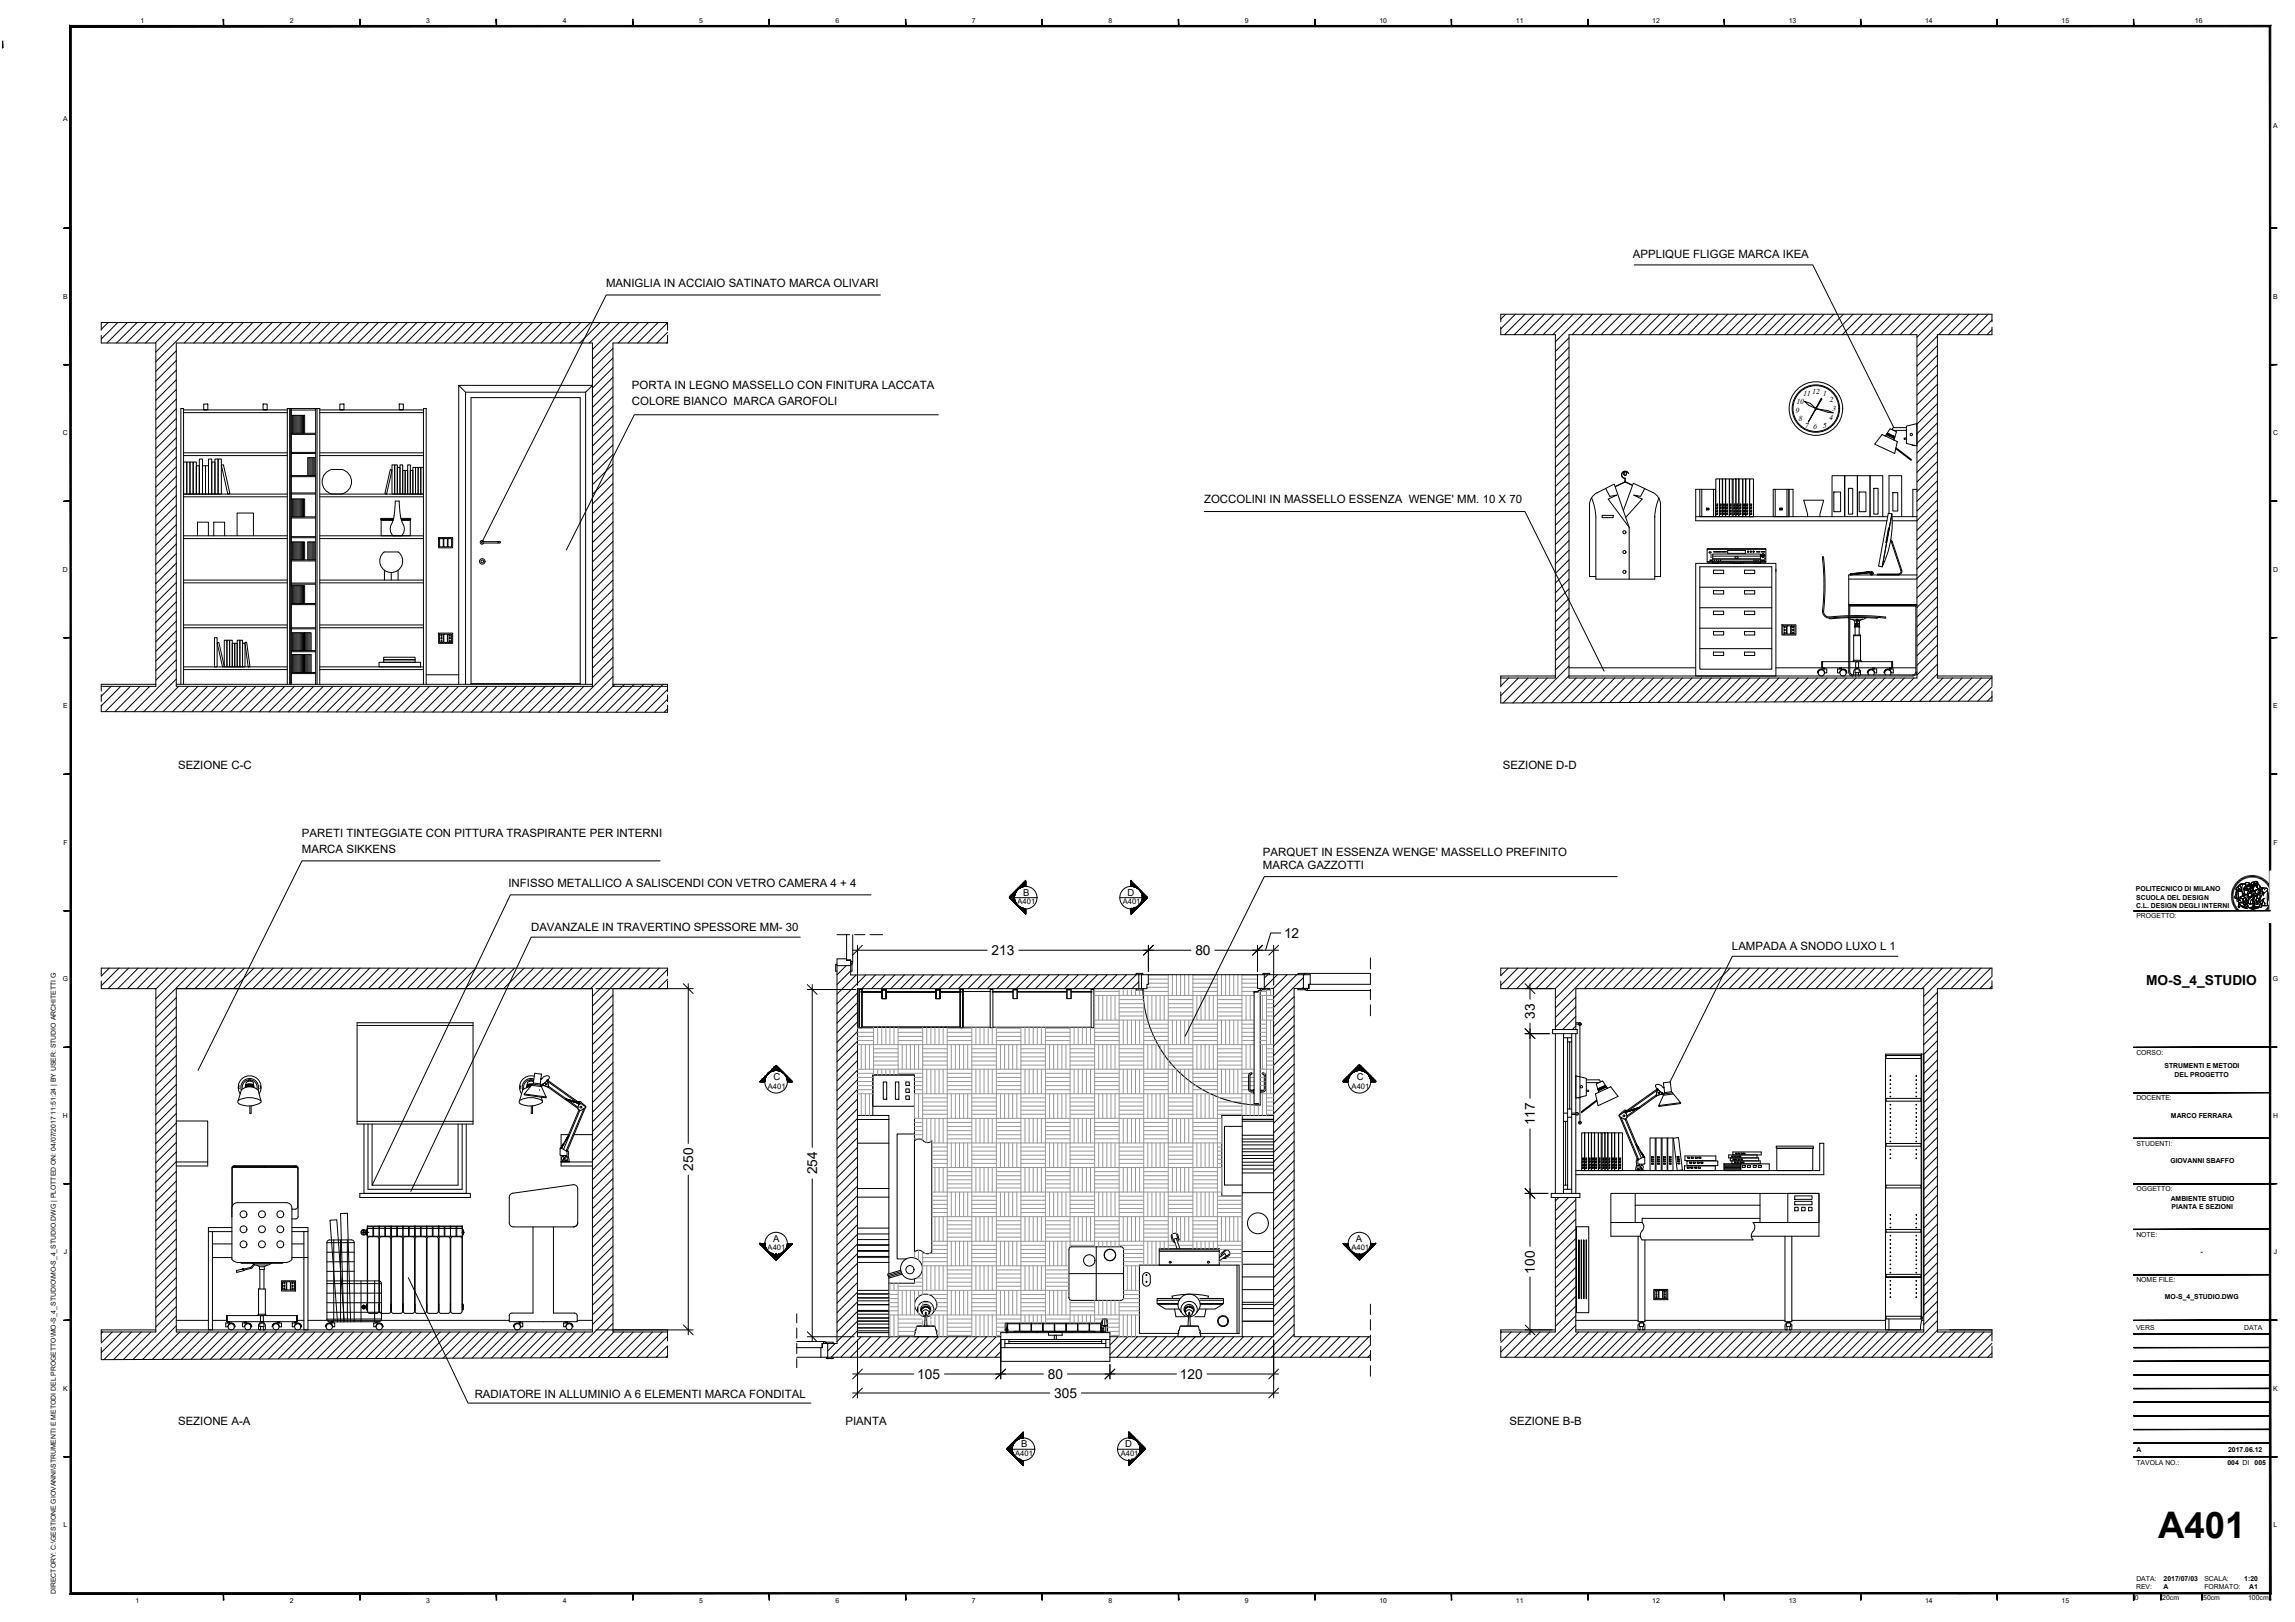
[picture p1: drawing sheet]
<svg xmlns="http://www.w3.org/2000/svg" width="841mm" height="594mm" viewBox="0 0 841 594" stroke-linecap="round" stroke-linejoin="round" font-family="sans-serif">
<defs><g id="words">
<text font-size="13.4" x="790.9" y="563.4">A401</text>
<g font-size="5">
<text x="470.5" y="343.5">12</text>
<text x="363.4" y="349.8">213</text>
<text x="438" y="349.8">80</text>
<text x="786.5" y="360.8">MO-S_4_STUDIO</text>
<text x="562.5" y="373.1" transform="rotate(-90 562.5 373.1)">33</text>
<text x="562.5" y="412.2" transform="rotate(-90 562.5 412.2)">117</text>
<text x="254" y="428.7" transform="rotate(-90 254 428.7)">250</text>
<text x="299.4" y="430.2" transform="rotate(-90 299.4 430.2)">254</text>
<text x="562.5" y="466.4" transform="rotate(-90 562.5 466.4)">100</text>
<text x="336.1" y="505">105</text>
<text x="384" y="505">80</text>
<text x="432.4" y="505">120</text>
<text x="386.3" y="512">305</text>
</g>
<g font-size="4.2">
<text x="598.4" y="94.4">APPLIQUE FLIGGE MARCA IKEA</text>
<text x="222.1" y="105.2">MANIGLIA IN ACCIAIO SATINATO MARCA OLIVARI</text>
<text x="231.6" y="142.5">PORTA IN LEGNO MASSELLO CON FINITURA LACCATA</text>
<text x="231.6" y="148.3">COLORE BIANCO MARCA GAROFOLI</text>
<text x="441.2" y="184.3">ZOCCOLINI IN MASSELLO ESSENZA WENGE' MM. 10 X 70</text>
<text x="65.3" y="281.7">SEZIONE C-C</text>
<text x="550.8" y="281.7">SEZIONE D-D</text>
<text x="110.6" y="306.6">PARETI TINTEGGIATE CON PITTURA TRASPIRANTE PER INTERNI</text>
<text x="110.6" y="312.3">MARCA SIKKENS</text>
<text x="462.8" y="313.7">PARQUET IN ESSENZA WENGE' MASSELLO PREFINITO</text>
<text x="462.8" y="318.4">MARCA GAZZOTTI</text>
<text x="186.3" y="325">INFISSO METALLICO A SALISCENDI CON VETRO CAMERA 4 + 4</text>
<text x="194.6" y="341">DAVANZALE IN TRAVERTINO SPESSORE MM- 30</text>
<text x="634.7" y="348.1">LAMPADA A SNODO LUXO L 1</text>
<text x="174" y="512">RADIATORE IN ALLUMINIO A 6 ELEMENTI MARCA FONDITAL</text>
<text x="65.3" y="521.9">SEZIONE A-A</text>
<text x="309.8" y="521.9">PIANTA</text>
<text x="553.1" y="521.9">SEZIONE B-B</text>
</g>
<g font-size="3.5">
<text x="374.9" y="328.2">B</text>
<text x="413.2" y="328.2">D</text>
<text x="283.5" y="395.6">C</text>
<text x="497.2" y="395.5">C</text>
<text x="283.3" y="454.8">A</text>
<text x="496.9" y="454.8">A</text>
<text x="374.2" y="530.1">B</text>
<text x="412.3" y="530.1">D</text>
</g>
<g font-size="2.8">
<text x="372.9" y="331.1">A401</text>
<text x="411.4" y="331.2">A401</text>
<text x="281.4" y="398.7">A401</text>
<text x="495.3" y="398.7">A401</text>
<text x="281.3" y="457.9">A401</text>
<text x="495.2" y="457.9">A401</text>
<text x="372" y="533.1">A401</text>
<text x="410.7" y="533.3">A401</text>
</g>
<g font-size="2.7">
<text x="658.4" y="147.8">10</text>
<text x="660.9" y="145">11</text>
<text x="664.2" y="144.3">12</text>
<text x="668.1" y="145">1</text>
<text x="670.6" y="147.4">2</text>
<text x="658.1" y="151.2">9</text>
<text x="659.2" y="154.3">8</text>
<text x="670.5" y="154">4</text>
<text x="671.5" y="150.6">3</text>
<text x="661.5" y="156.6">7</text>
<text x="664.6" y="157.3">6</text>
<text x="668.1" y="156.6">5</text>
</g>
<g font-size="2.5">
<text x="51.5" y="8.4">1</text>
<text x="106.2" y="8.4">2</text>
<text x="156.2" y="8.4">3</text>
<text x="206.2" y="8.4">4</text>
<text x="256.2" y="8.4">5</text>
<text x="306.2" y="8.4">6</text>
<text x="356.2" y="8.4">7</text>
<text x="406.2" y="8.4">8</text>
<text x="456.2" y="8.4">9</text>
<text x="505.5" y="8.4">10</text>
<text x="555.5" y="8.4">11</text>
<text x="605.5" y="8.4">12</text>
<text x="655.5" y="8.4">13</text>
<text x="705.5" y="8.4">14</text>
<text x="755.5" y="8.4">15</text>
<text x="804.4" y="8.4">16</text>
<text x="23.1" y="44.5">A</text>
<text x="833" y="46.8">A</text>
<text x="23.1" y="109.5">B</text>
<text x="833" y="109.5">B</text>
<text x="23.1" y="159.5">C</text>
<text x="833" y="159.5">C</text>
<text x="23.1" y="209.5">D</text>
<text x="833" y="209.5">D</text>
<text x="23.1" y="259.5">E</text>
<text x="833" y="259.5">E</text>
<text x="23.2" y="309.5">F</text>
<text x="833.1" y="309.5">F</text>
<text x="782.7" y="326.5">POLITECNICO DI MILANO</text>
<text x="782.8" y="329.5">SCUOLA DEL DESIGN</text>
<text x="782.8" y="332.6">C.L. DESIGN DEGLI INTERNI</text>
<text x="782.9" y="336.3">PROGETTO:</text>
<text x="23" y="359.5">G</text>
<text x="832.9" y="359.5">G</text>
<text x="782.9" y="386.3">CORSO:</text>
<text x="793.2" y="391.3">STRUMENTI E METODI</text>
<text x="796.9" y="394.3">DEL PROGETTO</text>
<text x="782.9" y="403">DOCENTE:</text>
<text x="23.1" y="409.5">H</text>
<text x="795.6" y="409.5">MARCO FERRARA</text>
<text x="833" y="409.5">H</text>
<text x="782.9" y="419.7">STUDENTI:</text>
<text x="795.3" y="426.1">GIOVANNI SBAFFO</text>
<text x="782.9" y="436.4">OGGETTO:</text>
<text x="795.5" y="439.8">AMBIENTE STUDIO</text>
<text x="795.8" y="442.8">PIANTA E SEZIONI</text>
<text x="782.9" y="453">NOTE:</text>
<text x="23.3" y="459.5">J</text>
<text x="806.4" y="459.5">-</text>
<text x="833.2" y="459.5">J</text>
<text x="782.9" y="469.7">NOME FILE:</text>
<text x="793.3" y="475.7">MO-S_4_STUDIO.DWG</text>
<text x="782.8" y="487">VERS</text>
<text x="822.4" y="487">DATA</text>
<text x="23.1" y="509.5">K</text>
<text x="833" y="509.5">K</text>
<text x="782.9" y="532">A</text>
<text x="816.5" y="532">2017.06.12</text>
<text x="782.9" y="536.5">TAVOLA NO.:</text>
<text x="816.3" y="536.5">004 DI</text>
<text x="826.2" y="536.5">005</text>
<text x="23.3" y="559.5">L</text>
<text x="833.2" y="559.5">L</text>
<text x="782.8" y="581.9">REV:</text>
<text x="782.9" y="579">DATA:</text>
<text x="792.9" y="581.9">A</text>
<text x="792.9" y="578.9">2017/07/03</text>
<text x="807.8" y="579">SCALA:</text>
<text x="807.8" y="582">FORMATO:</text>
<text x="822.5" y="578.9">1:20</text>
<text x="824.3" y="582">A1</text>
<text x="20.4" y="583.8" transform="rotate(-90 20.4 583.8)">DIRECTORY: C:\GESTIONE GIOVANNI\STRUMENTI E METODI DEL PROGETTO\MO-S_4_STUDIO\MO-S_4_STUDIO.DWG | PLOTTED ON: 04/07/2017 11:51:24 | BY USER: STUDIO ARCHITETTI G</text>
<text x="49.7" y="587">1</text>
<text x="106.2" y="587">2</text>
<text x="156.2" y="587">3</text>
<text x="206.2" y="587">4</text>
<text x="256.2" y="587">5</text>
<text x="306.2" y="587">6</text>
<text x="356.2" y="587">7</text>
<text x="406.2" y="587">8</text>
<text x="456.2" y="587">9</text>
<text x="505.5" y="587">10</text>
<text x="555.5" y="587">11</text>
<text x="605.5" y="587">12</text>
<text x="655.5" y="587">13</text>
<text x="705.5" y="587">14</text>
<text x="755.5" y="587">15</text>
<text x="782.4" y="586">0</text>
<text x="792.4" y="586">20cm</text>
<text x="807.4" y="586">50cm</text>
<text x="823.8" y="586">100cm</text>
</g>
</g></defs>
<!-- layer: A-FURN -->
<g fill="none" stroke="#000" stroke-width=".37">
<path d="M39.6 118.1l-2.5 2.5M43.2 118.1l-6.1 6.1M46.7 118.1l-7.5 7.5M50.2 118.1l-7.5 7.5M53.8 118.1l-7.6 7.5M57.3 118.1l-7.5 7.5M60.8 118.1l-7.5 7.5M64.4 118.1l-7.5 7.5M67.9 118.1l-10.8 10.8M71.4 118.1l-14.3 14.4M75 118.1l-7.5 7.5M78.5 118.1l-7.5 7.5"/>
<path d="M82 118.1l-7.5 7.5M85.6 118.1l-7.5 7.5M89.1 118.1l-7.5 7.5M92.6 118.1l-7.4 7.5M96.2 118.1l-7.5 7.5M99.7 118.1l-7.5 7.5M103.3 118.1l-7.5 7.5M106.8 118.1l-7.5 7.5M110.3 118.1l-7.5 7.5M113.9 118.1l-7.5 7.5M117.4 118.1l-7.5 7.5M120.9 118.1l-7.5 7.5"/>
<path d="M124.5 118.1l-7.5 7.5M128 118.1l-7.5 7.5M131.5 118.1l-7.5 7.5M135.1 118.1l-7.5 7.5M138.6 118.1l-7.5 7.5M142.2 118.1l-7.6 7.5M145.7 118.1l-7.5 7.5M149.2 118.1l-7.5 7.5M152.8 118.1l-7.6 7.5M156.3 118.1l-7.5 7.5M159.8 118.1l-7.5 7.5M163.4 118.1l-7.5 7.5"/>
<path d="M166.9 118.1l-7.5 7.5M170.4 118.1l-7.5 7.5M174 118.1l-7.5 7.5M177.5 118.1l-7.5 7.5M181 118.1l-7.5 7.5M184.6 118.1l-7.5 7.5M188.1 118.1l-7.5 7.5M191.6 118.1l-7.4 7.5M195.2 118.1l-7.5 7.5M198.7 118.1l-7.5 7.5M202.2 118.1l-7.4 7.5M205.8 118.1l-7.5 7.5"/>
<path d="M209.3 118.1l-7.5 7.5M212.9 118.1l-7.5 7.5M216.4 118.1l-7.5 7.5M219.9 118.1l-7.5 7.5M223.5 118.1l-7.5 7.5M227 118.1l-9.9 9.9M230.5 118.1l-13.4 13.5M234.1 118.1l-7.5 7.5M237.6 118.1l-7.5 7.5M241.2 118.1l-7.6 7.5M244.6 118.1v2.9M244.6 118.1h-207.5v2.9"/>
<path d="M244.6 118.2l-7.4 7.4M550 119.8v2.8h20v125.7h-20M550 117.9v-2.8h180v2.8M551.8 115.1l-1.8 1.8M555.3 115.1l-5.3 5.3M558.9 115.1l-7.5 7.5M562.4 115.1l-7.5 7.5M565.9 115.1l-7.5 7.5M569.5 115.1l-7.5 7.5M573 115.1l-7.5 7.5M576.5 115.1l-7.5 7.5M580.1 115.1l-10.1 10.1"/>
<path d="M583.6 115.1l-7.5 7.5M587.1 115.1l-7.5 7.5M590.7 115.1l-7.5 7.5M594.2 115.1l-7.5 7.5M597.8 115.1l-7.5 7.5M601.3 115.1l-7.5 7.5M604.8 115.1l-7.5 7.5M608.4 115.1l-7.5 7.5M611.9 115.1l-7.5 7.5M615.4 115.1l-7.5 7.5M619 115.1l-7.5 7.5M622.5 115.1l-7.5 7.5"/>
<path d="M626 115.1l-7.5 7.5M629.6 115.1l-7.5 7.5M633.1 115.1l-7.5 7.5M636.7 115.1l-7.5 7.5M640.2 115.1l-7.5 7.5M643.7 115.1l-7.5 7.5M647.3 115.1l-7.5 7.5M650.8 115.1l-7.5 7.5M654.3 115.1l-7.5 7.5M657.9 115.1l-7.5 7.5M661.4 115.1l-7.5 7.5M664.9 115.1l-7.5 7.5"/>
<path d="M668.5 115.1l-7.5 7.5M672 115.1l-7.5 7.5M675.5 115.1l-7.5 7.5M679.1 115.1l-7.5 7.5M682.6 115.1l-7.5 7.5M686.1 115.1l-7.5 7.5M689.7 115.1l-7.5 7.5M693.2 115.1l-7.5 7.5M696.8 115.1l-7.5 7.5M700.3 115.1l-7.5 7.5M703.8 115.1l-7.5 7.5M707.4 115.1l-7.5 7.5"/>
<path d="M710.9 115.1l-8.4 8.4M714.4 115.1l-11.9 11.9M718 115.1l-7.5 7.5M721.5 115.1l-7.5 7.5M725 115.1l-7.5 7.5M728.6 115.1l-7.5 7.5M730 119.8v2.8h-20v125.7h20M730 117.2l-5.4 5.4M37.1 122.8v2.8h20v125.8h-20M64.6 125.6h152.5v125.8h-152.5zM64.6 128.5l-7.5 7.5M64.6 132l-7.5 7.5"/>
<path d="M64.6 135.6l-7.5 7.5M64.6 139.1l-7.5 7.5M224.6 131.1l-7.5 7.5M224.6 134.7l-7.5 7.5M224.6 138.2l-7.5 7.5M224.6 127.6l-7.5 7.5M244.6 122.8v2.8h-20v125.8h19.7M244.6 121.7l-3.9 3.9M244.6 125.3l-.4 .3M575 122.6h127.5v125.7h-127.5zM575 123.7l-5 5M575 127.3l-5 5"/>
<path d="M575 130.8l-5 5M575 134.3l-5 5M575 137.9l-5 5M710 123.1l-7.5 7.5M710 126.6l-7.5 7.5M710 130.2l-7.5 7.5M710 133.7l-7.5 7.5M710 137.2l-7.5 7.5M730 120.8l-1.8 1.8M64.6 142.6l-7.5 7.5M64.6 146.2l-7.5 7.5M64.6 149.7l-7.5 7.5"/>
<path d="M64.6 153.3l-7.5 7.4M64.6 156.8l-7.5 7.5M67.3 150.1h38M67.3 151.1h38M74.7 148h1.5v2.1h-1.5zM74.7 150h1.5M96.4 148h1.5v2.1h-1.5zM96.4 150h1.5M106.3 149.6v101M106.8 150.2h8.9M106.8 149.6v101M106.8 159.1h8.9"/>
<path d="M106.8 158.7h8.9M106.9 152.1h4.7v6.6M107.2 152.1v6.6M107.6 152.1v6.6M108 152.1v6.6M108.4 152.1v6.6M108.8 152.1v6.6M109.2 152.1v6.6M109.6 152.1v6.6M110 152.1v6.6M110.4 152.1v6.6M110.8 152.1v6.6"/>
<path d="M111.2 152.1v6.6M115.7 149.6v101M116.2 149.6v101M117.2 150.1h38M117.2 151.1h38M124.5 148h1.5v2.1h-1.5zM124.5 150h1.5M146.3 148h1.5v2.1h-1.5zM146.3 150h1.5M168.1 141.1h49l-2.5 2.5h-44zM168.1 141.1v109.5M170.6 143.6v107"/>
<path d="M214.6 143.6v107M224.6 145.3l-7.5 7.5M224.6 148.8l-7.5 7.5M224.6 155.9l-7.5 7.5M224.6 159.4l-7.5 7.5M224.6 141.7l-7.5 7.5M224.6 152.3l-7.5 7.5M575 141.4l-5 5M575 144.9l-5 5.1M575 148.5l-5 5M575 152l-5 5M575 155.6l-5 5"/>
<path d="M575 159.1l-5 5M689.6 159.2l1.2 .5M689.6 159.2l-2.6 3.5 7.3 3.4 1-4.3M690.8 159.6l3.4 1.7M691.7 158.7l-.4 .6zM691.9 158.7l.1 .1-.5 .6zM692.2 158.9l.2 .1-.4 .7-.1-.2zM692.7 159.1l.2 .1-.4 .7-.2-.1zM693.1 159.3l.3 .2-.3 .7-.3-.2zM693.6 159.6l.2 .1-.3 .7-.2-.2zM693.9 157.6h.1M694 157.6h4.6"/>
<path d="M694.1 159.7l-.2 .9zM694.3 159.9l-.2 .8zM694.9 158.2l-2.2-1.1-1.9 2.6M694.9 158.2l-.8 3M698.6 156.1l3.9-.9v8.1l-3.9-.9zM698.6 156.6h-4.6l-.5 .4 .2 .5M710 140.8l-7.5 7.5M710 144.3l-7.5 7.5M710 147.8l-7.5 7.5M710 151.4l-7.5 7.5M710 154.9l-7.5 7.5M710 158.4l-7.5 7.5"/>
<path d="M64.6 160.3l-7.5 7.5M64.6 163.9l-7.5 7.5M64.6 167.4l-7.5 7.5M64.6 170.9l-7.5 7.5M64.6 174.5l-7.5 7.5M64.6 178l-7.5 7.5M67.3 166.9h38M67.3 165.8h38M106.8 174.6h8.9M106.8 174.2h8.9M106.8 166.1h8.9M106.8 165.7h8.9"/>
<path d="M113.2 167.6v6.6M113.6 167.6v6.6M114 167.6v6.6M114.4 167.6v6.6M114.8 167.6v6.6M115.2 167.6v6.6M115.6 167.6h-2.8v6.6M117.2 166.9h38M117.2 165.8h38M224.6 173.6l-7.5 7.5M224.6 162.9l-7.5 7.6M224.6 170l-7.5 7.5"/>
<path d="M224.6 166.5l-7.5 7.5M224.6 177.1l-7.5 7.5M575 162.6l-5 5M575 166.2l-5 5M575 169.7l-5 5M575 173.2l-5 5M575 176.8l-5 5M622.9 179.2l.2 10M623.6 179.2v10M628 179.2v10M650.5 179.2v10M654.9 179.2v10"/>
<path d="M655.6 179.2v10M694.1 161.2l1.2 .6M694.8 164l5.6 4.3-.1 .3-5.6-4.3M698.6 160.4l-.8 .1v.5l.8-.2M700.7 162.9l.1 .2h.8M702.5 179.2h-1.5v10M710 162l-7.5 7.5M710 165.5l-7.5 7.5M710 169l-7.5 7.5M710 172.6l-7.5 7.5M710 176.1l-7.5 7.5M710 179.6l-7.5 7.5"/>
<path d="M64.6 181.5l-7.5 7.5M64.6 185.1l-7.5 7.5M64.6 188.6l-7.5 7.5M64.6 192.1l-7.5 7.5M64.6 195.7l-7.5 7.5M64.6 199.2l-7.5 7.5M67.3 182h38M67.3 181h38M67.3 196.2h38M67.3 197.3h38M72.4 196.2v-5h4v5M78.3 196.2v-5h4v5"/>
<path d="M86.9 196.2v-8.3h6v8.3M106.8 180.9h8.9M106.8 189.3h8.9M106.8 196.9h8.9M106.8 196.6h8.9M106.8 189.7h8.9M106.8 180.6h8.9M106.9 182.8h4.7v6.5M106.9 198.5h4.7v6.5M107.2 182.8v6.5M107.2 198.5v6.5M107.6 182.8v6.5"/>
<path d="M107.6 198.5v6.5M108 182.8v6.5M108 198.5v6.5M108.4 182.8v6.5M108.4 198.5v6.5M108.8 182.8v6.5M108.8 198.5v6.5M109.2 182.8v6.5M109.2 198.5v6.5M109.6 182.8v6.5M109.6 198.5v6.5M110 182.8v6.5"/>
<path d="M110 198.5v6.5M110.4 182.8v6.5M110.4 198.5v6.5M110.8 182.8v6.5M110.8 198.5v6.5M111.2 182.8v6.5M111.2 198.5v6.5M113.2 198.5v6.5M113.6 198.5v6.5M114 198.5v6.5M114.4 198.5v6.5M114.8 198.5v6.5"/>
<path d="M115.2 198.5v6.5M115.6 198.5h-2.8v6.5M117.2 182h38M117.2 181h38M117.2 196.2h38M117.2 197.3h38M160.7 196.9h5.2v3.7h-5.2zM161.1 197.3h1.3v3h-1.3zM162.6 197.3h1.4v3h-1.4zM164.2 197.3h1.3v3h-1.3zM176.5 198.5l6.7-.1 .2 .2-.2 .3h-6.5zM177.3 198.4a.69 .69 0 0 0-1-.3 .69 .69 0 0 0 0 1.1 .69 .69 0 0 0 1-.3"/>
<path d="M182.4 198.4l.2 .2-.2 .3M224.6 184.2l-7.5 7.5M224.6 187.7l-7.5 7.5M224.6 198.3l-7.5 7.5M224.6 180.6l-7.5 7.5M224.6 194.8l-7.5 7.5M224.6 191.2l-7.5 7.5M575 180.3l-5 5M575 183.8l-5 5M575 187.4l-5 5M575 190.9l-5 5M575 194.4l-5 5"/>
<path d="M575 198l-5 5M621.4 189.2h70.3M625.3 186.1h.9v.6h-.9zM625.3 186.1l.1 .1M625.4 186.2h.8v.5h-.8zM625.4 186.7h-.1M626.2 186.7h.1M626.2 186.1v.1M628.5 189.2l.2-10h-7.3v11.5h70.1M650 189.2l-.2-10h7.3v10M652.2 186.1h.9v.6h-.9zM652.2 186.1l.1 .1"/>
<path d="M652.3 186.2h.8v.5h-.8zM652.3 186.7h-.1M653.1 186.7h.1M653.1 186.1v.1M655.6 189l-.2 .2M662.4 189.2v-.9l-1.4-5.1h7.3l-1.4 5.1v.9M693.4 189.2h9.1M710 183.2l-7.5 7.5h-9.1M710 186.7l-7.5 7.5M710 190.3l-7.5 7.5M710 193.8l-7.5 7.5M710 197.3l-7.5 7.5"/>
<path d="M64.6 202.7l-7.5 7.6M64.6 206.3l-7.5 7.5M64.6 209.8l-7.5 7.5M64.6 213.3l-7.5 7.6M64.6 216.9l-7.5 7.5M67.3 213.5h38M67.3 212.5h38M106.8 214.5h4.8v6.6M106.8 214h8.9M106.8 213.6h8.9M106.8 205.5h8.9M106.8 205h8.9"/>
<path d="M107.2 214.5v6.6M107.6 214.5v6.6M108 214.5v6.6M108.4 214.5v6.6M108.8 214.5v6.6M109.2 214.5v6.6M109.6 214.5v6.6M110 214.5v6.6M110.4 214.5v6.6M110.8 214.5v6.6M111.2 214.5v6.6M117.2 213.5h38"/>
<path d="M117.2 212.5h38M140.3 202.6l.5-.4h5.2a4.2 4.2 0 0 1 .6 6 4.2 4.2 0 0 1-6 .4 4.2 4.2 0 0 1-.3-6zM140.9 208.9v3.6M143.4 209.7v2.8M145.9 208.9v3.6M224.6 208.9l-7.5 7.5M224.6 212.5l-7.5 7.4M224.6 219.5l-7.5 7.5M224.6 205.4l-7.5 7.5M224.6 201.9l-7.5 7.4M224.6 216l-7.5 7.5M575 201.5l-5 5"/>
<path d="M575 205l-5 5M575 208.6l-5 5M575 212.1l-5 5M575 215.7l-5 4.9M575 219.2l-5 5M625.6 201.2h21.5M625.6 205.7h2M625.6 201l21.3-.1 .2 4.9-21.3 .1zM626.4 202.1v.5l.6-.1-.1-.4M626.4 202.1h.5M626.7 205.1h.6v.3h-.6zM627.5 205.9v.4"/>
<path d="M627.5 206.3h.1M627.6 202.9h17.5v2.9h-17.5zM627.6 205.5h17.5M627.6 203.7h17.5M627.6 204.7h17.5M627.6 204.8h17.5M628 202l4.7 .1zM628.5 202v.2M629.1 202v.2M629.6 205.9l-.1 .4h-1.9M629.6 202v.2M630.1 202v.2"/>
<path d="M630.6 202v.2M631.1 202v.2M631.6 202v.2M632.1 202v.2M633.1 201.7v.8M633.3 201.6l-.2 .1M633.3 201.6h6.2M634 205.9v.4M635 205.9v.4h3v-.4M635.8 203.9h1.1v.6h-1.1zM639 205.9v.4M639.5 201.6v1.1l-6.4-.2"/>
<path d="M643.2 205.9v.4h1.9M643.7 202l1.2 .1zM644.4 202v.2M645.1 205.7h2M645.2 205.9v.4M645.2 206.3h-.1M645.5 205.1l1.2 .1zM645.5 202l1.2 .1zM646.1 202v.2M646.1 205.1v.2M650.8 208.5v.9M677.5 212.1h25"/>
<path d="M702.5 210.6h-25v35.5a1.49 1.49 0 0 0 1.5 1.5M710 204.4l-7.5 7.5M710 207.9l-7.5 7.5M710 215l-7.5 7.5M710 218.6l-7.5 7.4M710 200.9l-7.5 7.5M710 211.5l-7.5 7.5M64.6 231l-7.5 7.5M64.6 234.6l-7.5 7.5M64.6 238.1l-7.5 7.5M64.6 220.4l-7.5 7.5M64.6 224l-7.5 7.5"/>
<path d="M64.6 227.5l-7.5 7.5M67.3 229.9h38M67.3 228.9h38M106.8 229.9h8.9M106.8 238.7h8.9M106.8 238.3h8.9M106.8 230.3h8.9M106.8 221.5h8.9M106.8 221.1h8.9M106.8 231.8h7.2v6.5M106.9 239.8h7.1v6.5M107.2 231.8v6.5"/>
<path d="M107.2 239.8v6.5M107.6 231.8v6.5M107.6 239.8v6.5M108 231.8v6.5M108 239.8v6.5M108.4 231.8v6.5M108.4 239.8v6.5M108.8 231.8v6.5M108.8 239.8v6.5M109.2 231.8v6.5M109.2 239.8v6.5M109.6 231.8v6.5"/>
<path d="M109.6 239.8v6.5M110 231.8v6.5M110 239.8v6.5M110.4 231.8v6.5M110.4 239.8v6.5M110.8 231.8v6.5M110.8 239.8v6.5M111.2 231.8v6.5M111.2 239.8v6.5M111.6 238.3v-6.5v6.5M111.6 239.8v6.5M112 231.8v6.5"/>
<path d="M112 239.8v6.5M112.4 231.8v6.5M112.4 239.8v6.5M112.8 231.8v6.5M112.8 239.8v6.5M113.2 231.8v6.5M113.2 239.8v6.5M113.6 231.8v6.5M113.6 239.8v6.5M117.2 229.9h38M117.2 228.9h38M160.7 231.9h5.2v3.7h-5.2z"/>
<path d="M161.1 232.3h1.3v3h-1.3zM162.6 232.3h1.4v3h-1.4zM164.2 232.3h1.3v3h-1.3zM164.8 232.6l.3 .1-.3 .2M164.8 233.6l.3 .2-.3 .1M164.8 234.6l.3 .2-.3 .2M164.8 232.6v.3M164.8 234.6v.4M164.8 233.6v.3M224.6 223.1l-7.5 7.5M224.6 233.7l-7.5 7.5M224.6 237.2l-7.5 7.5"/>
<path d="M224.6 230.1l-7.5 7.5M224.6 226.6l-7.5 7.5M575 222.7l-5 5M575 226.3l-5 5M575 229.8l-5 5M575 233.3l-5 5M575 236.9l-5 5M653 228.8h5.1v3.8h-5.1zM653.4 229.2h1.3v3h-1.3zM654.9 229.2h1.3v3h-1.3zM656.4 229.2h1.4v3h-1.4zM677.2 226.2l.3 .2"/>
<path d="M677.5 225.5l-7.2 .5a2 2 0 0 1-2-2 66.8 66.8 0 0 0-.2-20.1l-.3 .1a92.6 92.6 0 0 1 .1 20.3 2.5 2.5 0 0 0 2.5 2.1M677.5 225.9l-7.1 .5 .4 .2 6.7-.4M677.9 225.5l7.8 .1 5.2 .4 .1 .2-.2 .2-5.1-.4-7.8-.1M678.6 226.8l1.1 .6h.7v-.6M679.6 229.6h1.9M679.7 227.4v1h.7M679.8 229.4v-1v1M679.8 229.6v3M680.4 227h.4v2h-.4zM680.4 229l-.8 .6h1.9l-.7-.6M680.8 226.8v.6M681.3 229.4v-1v1"/>
<path d="M681.3 229.6v3M681.8 232.6v.2h-2.5M682.5 226.8l-1.1 .6h-.6h.6v1h-.6M684 226.2l-1 .6-5.1-.2M688.2 226.2l-.3 .2-10-.2M702.5 221.6h-25h25M710 229.2l-7.5 7.5M710 232.7l-7.5 7.5M710 239.8l-7.5 7.5M710 222.1l-7.5 7.5M710 225.6l-7.5 7.5M710 236.2l-7.5 7.5"/>
<path d="M37.1 258.2v2.5l207.5 .2v-2.6M37.1 254.4v2.5M37.2 251.4l-.1 .1M40.7 251.4l-3.6 3.6M44.3 251.4l-7.2 7.1M47.8 251.4l-9.3 9.3M51.3 251.4l-9.2 9.3M54.9 251.4l-9.3 9.3M57.1 250.6h-20v2.5M64.6 250.6h152.5M64.6 241.6l-7.5 7.5M64.6 245.2l-15.5 15.5"/>
<path d="M64.6 248.7l-12 12M65.5 251.4l-9.3 9.3M66.3 250.6v-101h1v101M67.3 245.2h38M67.3 244.2h38M69 251.4l-9.3 9.3M72.5 251.4l-9.3 9.3M76.1 251.4l-9.3 9.3M79.6 251.4l-9.3 9.3M83.1 251.4l-9.3 9.3M86.7 251.4l-9.3 9.3M90.2 251.4l-9.3 9.3"/>
<path d="M93.7 251.4l-9.3 9.3M97.3 251.4l-9.3 9.3M100.8 251.4l-9.3 9.3M104.4 251.4l-9.4 9.3M105.3 250.6v-101h11.9v101M106.8 246.7h8.9M106.8 246.3h8.9M107.9 251.4l-9.3 9.3M111.4 251.4l-9.3 9.3M115 251.4l-9.4 9.3M117.2 245.2h38M117.2 244.2h38"/>
<path d="M118.5 251.4l-9.3 9.3M122 251.4l-9.3 9.3M125.6 251.4l-9.4 9.3M129.1 251.4l-9.3 9.3M132.6 251.4l-9.3 9.3M136.2 251.4l-9.4 9.4M139.7 251.4l-9.4 9.4M143.3 251.4l-9.4 9.4M146.8 251.4l-9.4 9.4M150.3 251.4l-9.4 9.4M153.9 251.4l-9.4 9.4M155.2 250.6v-101h1v101"/>
<path d="M156.2 247.1h11.9M157.4 251.4l-9.4 9.4M160.9 251.4l-9.4 9.4M164.5 251.4l-9.4 9.4M168 251.4l-9.4 9.4M171.5 251.4l-9.4 9.4M172.6 250.6v-105h40v105M172.6 250.4h40M175.1 251.4l-9.4 9.4M178.6 251.4l-9.4 9.4M182.1 251.4l-9.4 9.4M185.7 251.4l-9.4 9.4"/>
<path d="M189.2 251.4l-9.4 9.4M192.7 251.4l-9.4 9.4M196.3 251.4l-9.4 9.4M199.8 251.4l-9.4 9.4M203.3 251.4l-9.4 9.4M206.9 251.4l-9.5 9.4M210.4 251.4l-9.4 9.4M214 251.4l-9.5 9.4M224.6 250.6h20v2.7M224.6 244.3l-16.6 16.5M224.6 247.8l-13 13M224.6 240.7l-7.5 7.5"/>
<path d="M225.3 250.6l-10.2 10.2M228.9 250.6l-10.2 10.2M232.4 250.6l-10.2 10.2M235.9 250.6l-10.2 10.3M239.5 250.6l-10.3 10.3M243 250.6l-10.2 10.3M244.6 254.5v2.5M244.6 252.5l-8.3 8.4M244.6 256.1l-4.8 4.8M244.6 259.6l-1.2 1.3M552.9 248.3l-2.9 3M556.4 248.3l-6.4 6.5"/>
<path d="M560 248.3l-9.2 9.2M563.5 248.3l-9.1 9.2M567 248.3l-9.1 9.2M570 247.6h-20v4M575 247.6h126M575 244.6h46.4M575 240.4l-5 5M575 243.9l-13.5 13.5M575 247.5l-10 9.9M577.6 248.3l-9 9.1M581.2 248.3l-9.1 9.1M584.7 248.3l-9 9.1"/>
<path d="M588.2 248.3l-9 9.1M591.8 248.3l-9 9.1M595.3 248.3l-9 9.1M598.8 248.3l-8.9 9M602.4 248.3l-9 9M605.9 248.3l-8.9 9M609.5 248.3l-9 9M613 248.3l-8.9 9M616.5 248.3l-8.9 9M620.1 248.3l-8.9 8.9M623.6 248.3l-8.9 8.9M627.1 248.3l-8.8 8.9"/>
<path d="M630.7 248.3l-8.9 8.9M634.2 248.3l-8.8 8.9M637.8 248.3l-8.9 8.9M641.3 248.3l-8.8 8.9M644.8 248.3l-8.8 8.8M648.4 248.3l-8.8 8.8M650.8 244.6h26.7M651.9 248.3l-8.8 8.8M655.4 248.3l-8.7 8.8M659 248.3l-8.8 8.8M662.5 248.3l-8.7 8.8M666 248.3l-8.7 8.8"/>
<path d="M666.3 245.5l.9-.4 2.2-.1v1.5h-.7a1.36 1.36 0 0 0-1.3-1.3 1.36 1.36 0 0 0-1.4 1.3zM667.9 242.3v2.3M668.1 245v-.2h.6l-.1 .2M668.1 244.6v.2h.6l-.1-.2M669.6 248.3l-8.7 8.8M673.1 248.3l-8.7 8.7M673.4 245h2a1.2 1.2 0 0 1 1.3 1.5 1.28 1.28 0 0 0-1.3-1.3 1.28 1.28 0 0 0-1.3 1.3h-.7zM674.2 244.9l.6-.1-.1 .2M674.2 244.9v.1M674.2 244.6v.2M674.8 244.6h.1M674.8 244.6v.2h-.6"/>
<path d="M676.6 248.3l-8.6 8.7M677.5 242.3h-9.9v2.3M677.9 245.9l.5 1 .7 .3h21.7a1.25 1.25 0 0 0 1.3-1.3v-23.9h-24.2v23.9M677.9 244.6h24.2M677.9 242.3h15.7v2.3M679.2 242.3v-.5h2.8v.5M679.3 241.8v-9.2h2.5v9.2M679.8 245.3l-.4 .3-.1 1.6M679.8 245h1.5v1.4h-1.5zM679.8 245.3h.1M680 244.6v-1.7a.54 .54 0 0 1 .6-.6 .54 .54 0 0 1 .5 .6v1.7M680.1 246.4v.8"/>
<path d="M680.2 248.3l-8.7 8.7M680.3 245v-.2h.5v.2M680.3 244.6v.2h.5v-.2M681.1 246.4v.8M681.3 245.3l.5 .4v1.5M683.7 248.3l-8.7 8.7M684.8 245.4l.7-.3 2.2-.1v1.5h-.7a1.35 1.35 0 0 0-1.4-1.3 1.35 1.35 0 0 0-1.3 1.3zM684.8 247.2a1.13 1.13 0 0 1 .1-1.6 1.13 1.13 0 0 1 1.6 0 1.13 1.13 0 0 1 .1 1.6M686.4 244.6h.1M686.4 245v-.2h.5v.2M686.9 244.6v.2h-.5v-.2M687.2 248.3l-8.6 8.7"/>
<path d="M690.7 245.5l.9-.4 2.2-.1v1.5h-.7a1.35 1.35 0 0 0-1.4-1.3 1.35 1.35 0 0 0-1.3 1.3zM690.8 248.3l-8.6 8.7M690.9 247.2a1.13 1.13 0 0 1 .1-1.6 1.13 1.13 0 0 1 1.6 0 1.13 1.13 0 0 1 .1 1.6M692.5 245v-.2h.5v.2M692.5 244.6v.2h.5v-.2M693.2 242.3v2.3M694.3 248.3l-8.6 8.6M697.9 248.3l-8.6 8.6M701.4 248.3l-8.6 8.6M702.5 246.1a1.49 1.49 0 0 1-1.5 1.5M710 243.3l-13.6 13.6M710 247.6h20v3.7"/>
<path d="M710 246.8l-10.1 10.1M712 248.3l-8.5 8.6M715.5 248.3l-8.5 8.6M719.1 248.3l-8.6 8.6M722.6 248.3l-8.5 8.5M726.1 248.3l-8.4 8.5M729.7 248.3l-8.5 8.5M730 255.1l-1.7 1.7M730 253.1v3.7l-180 .7v-4M730 251.6l-5.3 5.2M37.1 359.3v2.8h20v125.8h-20M37.1 357.4v-2.8h207.5v2.8"/>
<path d="M40 354.6l-2.9 2.9M43.6 354.6l-6.5 6.5M47.1 354.6l-7.5 7.5M50.7 354.6l-7.6 7.5M54.2 354.6l-7.5 7.5M57.7 354.6l-7.5 7.5M61.3 354.6l-7.5 7.5M64.8 354.6l-7.7 7.7M68.3 354.6l-11.2 11.2M71.9 354.6l-14.8 14.7M75.4 354.6l-7.5 7.5M78.9 354.6l-7.5 7.5"/>
<path d="M82.5 354.6l-7.5 7.5M86 354.6l-7.5 7.5M89.5 354.6l-7.5 7.5M93.1 354.6l-7.5 7.5M96.6 354.6l-7.5 7.5M100.1 354.6l-7.5 7.5M103.7 354.6l-7.5 7.5M107.2 354.6l-7.5 7.5M110.7 354.6l-7.4 7.5M114.3 354.6l-7.5 7.5M117.8 354.6l-7.5 7.5M121.4 354.6l-7.5 7.5"/>
<path d="M124.9 354.6l-7.5 7.5M128.4 354.6l-7.5 7.5M132 354.6l-7.5 7.5M135.5 354.6l-7.5 7.5M139 354.6l-7.5 7.5M142.6 354.6l-7.5 7.5M146.1 354.6l-7.5 7.5M149.6 354.6l-7.4 7.5M153.2 354.6l-7.5 7.5M156.7 354.6l-7.5 7.5M160.3 354.6l-7.5 7.5M163.8 354.6l-7.5 7.5"/>
<path d="M167.3 354.6l-7.5 7.5M170.9 354.6l-7.5 7.5M174.4 354.6l-7.5 7.5M177.9 354.6l-7.5 7.5M181.5 354.6l-7.5 7.5M185 354.6l-7.5 7.5M188.5 354.6l-7.5 7.5M192.1 354.6l-7.5 7.5M195.6 354.6l-7.5 7.5M199.1 354.6l-7.5 7.5M202.7 354.6l-7.5 7.5M206.2 354.6l-7.5 7.5"/>
<path d="M209.7 354.6l-7.5 7.5M213.3 354.6l-7.5 7.5M216.8 354.6l-7.5 7.5M220.4 354.6l-7.5 7.5M223.9 354.6l-7.5 7.5M227.4 354.6l-10.3 10.3M231 354.6l-13.9 13.9M234.5 354.6l-7.5 7.5M238 354.6l-7.5 7.5M241.6 354.6l-7.5 7.5M244.6 359.3v2.8h-20v125.8h20M244.6 355.1l-7 7"/>
<path d="M244.6 358.6l-3.4 3.5M306.7 353.2h-.5v2.5h.5M306.7 353.7v138.4h-5.4h.5v-.8h-9.8M306.7 353.7h5M306.7 342.3h4.6M310.1 353.7l-3.4 3.3M310.2 351.2h-3.5v2.5M310.2 351.7h1.5h-1.5M310.2 342.3v9.4M311.7 353.7v3.4l168.4-.1v3.5h-.5M311.7 355.6l-5 5M311.7 353.2h.5v2.5h-.5"/>
<path d="M312.5 342.3v9.9h-.8v-.5v2M313.2 342.3h3.7M313.8 357.1l-7.1 7M317.3 357.1l-10.6 10.6M318.8 342.3h4.6M320.8 357.1l-5 5M324.4 357.1l-5 5M327.9 357.1l-5 5M331.4 357.1l-5 5M335 357.1l-5 5M338.5 357.1l-5 5M342.1 357.1l-5.1 5"/>
<path d="M345.6 357.1l-5 5M349.1 357.1l-5 5M352.7 357.1l-5.1 5M356.2 357.1l-5 5M359.7 357l-5 5.1M363.3 357l-5.1 5.1M366.8 357l-5 5.1M370.4 357l-5.1 5.1M373.9 357l-5 5.1M377.4 357l-5 5.1M381 357l-5.1 5.1M384.5 357l-5 5.1"/>
<path d="M388.1 357l-5.1 5.1M391.6 357l-5.1 5.1M395.1 357l-5 5.1M398.7 357l-5.1 5.1M402.2 357l-5.1 5.1M405.7 357l-5 5.1M409.3 357l-5.1 5.1M412.8 357l-5 5.1M416.3 357v-.5h2.5v.5M416.4 357l-5.1 5.1M417.3 359.6l-2.5 2.5M417.3 357v5.1"/>
<path d="M418.3 357v5.1M420.8 357v3.5h-.5v1.6h-106.1v127.5h52.5M460.8 357v5h5.9v127.6h-60M462.8 357v-.5h2.5v.5M463.3 357v5M464.6 357l-1.3 1.3M468.1 357l-4.8 4.8M471.6 357l-5 5M475.2 357l-8.5 8.4M475.6 357v-.5h2.5v.5M477.6 358.1l-10.9 10.9M477.6 357v5"/>
<path d="M478.1 356.5h24.1M502.2 350.8v4.1M502.2 356.8v3.7h-22.1M550 359.3v2.8h20M550 357.4v-2.8h180v2.8M552.7 354.6l-2.7 2.7M556.2 354.6l-6.2 6.3M559.8 354.6l-7.5 7.5M563.3 354.6l-7.5 7.5M566.8 354.6l-7.4 7.5M570.4 354.6l-7.5 7.5M573.9 354.6l-7.5 7.5"/>
<path d="M577.4 354.6l-7.4 7.5M581 354.6l-11 11M584.5 354.6l-14.5 14.6M588.1 354.6l-7.5 7.5M591.6 354.6l-7.5 7.5M595.1 354.6l-7.5 7.5M598.7 354.6l-7.5 7.5M602.2 354.6l-7.5 7.5M605.7 354.6l-7.5 7.5M609.3 354.6l-7.5 7.5M612.8 354.6l-7.5 7.5M616.4 354.6l-7.6 7.5"/>
<path d="M619.9 354.6l-7.5 7.5M623.4 354.6l-7.5 7.5M627 354.6l-7.5 7.5M630.5 354.6l-7.5 7.5M634 354.6l-7.5 7.5M637.6 354.6l-7.5 7.5M641.1 354.6l-7.5 7.5M644.6 354.6l-7.5 7.5M648.2 354.6l-7.5 7.5M651.7 354.6l-7.5 7.5M655.2 354.6l-7.5 7.5M658.8 354.6l-7.5 7.5"/>
<path d="M662.3 354.6l-7.5 7.5M665.8 354.6l-7.5 7.5M669.4 354.6l-7.5 7.5M672.9 354.6l-7.5 7.5M676.4 354.6l-7.4 7.5M680 354.6l-7.5 7.5M683.5 354.6l-7.5 7.5M687 354.6l-7.4 7.5M690.6 354.6l-7.5 7.5M694.1 354.6l-7.5 7.5M697.7 354.6l-7.5 7.5M701.2 354.6l-7.5 7.5"/>
<path d="M704.7 354.6l-7.5 7.5M708.3 354.6l-7.5 7.5M711.8 354.6l-7.5 7.5M715.3 354.6l-10.3 10.4M718.9 354.6l-7.5 7.5M722.4 354.6l-7.5 7.5M726 354.6l-7.5 7.5M729.5 354.6l-7.5 7.5M730 357.6l-4.5 4.5M730 359.3v2.8h-20v125.8h20M64.6 362.1h152.5v125.8h-152.5zM64.6 365.4l-7.5 7.5"/>
<path d="M64.6 368.9l-7.5 7.5M64.6 372.5l-7.5 7.4M64.6 376l-7.5 7.5M64.6 379.5l-7.5 7.5M130.9 374.6h42.5v37.1h-42.5zM130.9 375.6h42.5M224.6 364.5l-7.5 7.5M224.6 368l-7.5 7.5M224.6 371.5l-7.5 7.6M224.6 375.1l-7.5 7.5M224.6 378.6l-7.5 7.5M314.2 363.7l-7.5 7.5"/>
<path d="M314.2 367.2l-7.5 7.5M314.2 370.8l-7.5 7.5M314.2 374.3l-7.5 7.5M314.2 377.8l-7.5 7.5M315.9 376.2h36M315.9 363.2v-.8h-1v14h1v-13M323.2 362.4h1.5v3.4h-1.5zM323.2 363.2h-7.6v.2h7.6M323.2 362.6h1.5M323.2 362.4v3.4M324.7 363.2h18.3M324.7 363.4h18.3"/>
<path d="M343 362.4h1.5v3.4h-1.5zM343 362.6h1.5M344.5 363.2h7.6v.2h-7.6M344.5 362.4v3.4M352.9 362.4v14h-1v-13M352.9 362.4v14M352.9 363.2h10M352.9 376.2h10M352.9 362.4h-1v.8M363.9 363.2v-.8h-1v14h1v-13M363.9 376.2h36M371.2 362.4h1.5v3.4h-1.5z"/>
<path d="M371.2 363.2h-7.6v.2h7.6M371.2 362.6h1.5M371.2 362.4v3.4M372.7 363.2h18.3M372.7 363.4h18.3M391 362.4h1.5v3.4h-1.5zM391 362.6h1.5M392.5 363.2h7.6v.2h-7.6M392.5 362.4v3.4M399.9 363.2v-.8h1v14h-1v-13M416.3 362.1v.5h2.5M418.8 362.1v.8"/>
<path d="M418.8 363v.2M418.8 363.4l.1 .2M418.9 363.8v.2M418.9 364.1v.3M418.9 364.5v.3M419 364.9v.2M419 365.3v.2M419 365.6v.3M419 366l.1 .3M419.1 366.4v.2M419.1 366.7l.1 .3M419.2 367.1v.3"/>
<path d="M419.2 367.5l.1 .2M419.3 367.9v.2M419.3 368.2l.1 .3M419.4 368.6v.2M419.5 369v.2M419.5 369.3l.1 .3M419.6 369.7l.1 .3M419.7 370.1v.2M419.8 370.4v.3M419.8 370.8l.1 .3M419.9 371.2l.1 .2M420 371.5l.1 .3"/>
<path d="M420.1 371.9v.2M420.2 372.3v.2M420.3 372.6v.3M420.4 373v.2M420.5 373.3v.3M420.6 373.7v.3M420.7 374.1l.1 .2M420.8 374.4l.1 .3M420.9 374.8l.1 .2M421 375.1l.1 .3M421.1 375.5l.1 .2M421.3 375.8v.3"/>
<path d="M421.4 376.2l.1 .2M421.5 376.6l.1 .2M421.7 376.9v.2M421.8 377.3l.1 .2M421.9 377.6l.1 .2M422.1 378l.1 .2M422.2 378.3l.1 .2M422.4 378.6l.1 .3M422.5 379l.1 .2M422.7 379.3l.1 .2M422.8 379.7l.1 .2M459.6 363.3h1.5h-1.5"/>
<path d="M459.6 363.3v41h1.6M461.8 362v42.8h-.9M461.8 362.8h-.7v.5M462.8 362v.5h2.5v-.5M474.2 365l-7.5 7.5M474.2 368.5l-7.5 7.6M474.2 372.1l-7.5 7.5M474.2 375.6l-7.5 7.5M474.2 379.2l-7.5 7.5M475.6 362v.5h2.5v-.5M477.6 361.6l-.4 .4M479.1 362v.8h23.1"/>
<path d="M479.6 360.5v1.5v-1.5M479.6 362h-5.4v127.6h28M502.2 362.4v3.7M502.2 368v4M569 377.1h9v1.5h-9zM570 362.1v15M570 378.6v58.5M573 378.6v58.5M576 378.6v3M577.5 365.2l-7.5 7.5M577.5 368.7l-7.5 7.5M577.5 372.3l-4.9 4.8"/>
<path d="M577.5 375.8l-1.3 1.3M577.5 377.1v-15h127.5v125.8h-127.5v-49.3M577.5 378.6v29.1h-1.5M577.5 374.6h1.5v37.1M577.5 375.1h2M710 363.5l-5 5M710 367l-5 5M710 370.6l-5 5M710 374.1l-5 5M710 377.6l-5 5M730 361.2l-.9 .9M64.6 383.1l-7.5 7.5"/>
<path d="M64.6 386.6l-7.5 7.5M64.6 390.1l-7.5 7.5M64.6 393.7l-7.5 7.5M64.6 397.2l-7.5 7.5M87.8 397.7h-.4v.9h.4M88.4 399.2a3.2 3.2 0 0 1 3.1-4.2 3.2 3.2 0 0 1 3.1 4.2M88.8 398.9a2.74 2.74 0 0 1 2.7-3.4 2.74 2.74 0 0 1 2.7 3.4M90.2 397.2l-.2 .9 .1-.9M90.4 397.2l-.1 .8M90.9 397.1h-.2M90.9 397.1l-.2 .8 .1-.8M91.1 397.1l.2 .8h-.2z"/>
<path d="M91.5 397h.3v.9h-.3zM91.9 396a.47 .47 0 0 0-.5-.4 .47 .47 0 0 0-.4 .5M92 397.9l-.1-.8 .3 .8h-.2M92.3 397.1l.2 .1 .1 .8-.2-.1M92.3 397.1l.1 .8M92.8 397.2h-.1l.1 .8M92.9 397.2v.9l-.2-.1M93.1 398.4l-.3-2-1.3-.4-1.3 .4-.4 2M95.2 397.7h.3v.9h-.3M190.9 397.7h-.3v.9h.3M193.2 397.2l-.1 .9zM193.4 398l.3-.9-.3 .9"/>
<path d="M193.9 397.1h.1l-.2 .8zM194.2 397.1l.2 .8h-.2zM194.3 398.1l-1.5 .3-1.3 .8-1.1 3.8M194.8 397.5l3.6 .5M194.9 397.4v-.4h-.3v.7M195 396a.48 .48 0 0 0-.5-.4 .48 .48 0 0 0-.4 .5M195.1 397.1l3.1 .4M195.5 396.7l-3.4 4 8 1.1M195.5 396.7l.4-3.6 2.5 .3-.4 3.6M195.5 396.7l2.5 .3M195.5 396.2l-1.3-.2-.8 .4-.5 2M195.6 395.7a2.74 2.74 0 0 0-3.7 3.2"/>
<path d="M195.6 395.2a3.2 3.2 0 0 0-3.3 .7 3.2 3.2 0 0 0-.8 3.3M195.8 394.2a4.2 4.2 0 0 0-4.6 1.6 4.2 4.2 0 0 0 0 4.8M197.7 399.2h.1M198 397l2.1 4.8M198.1 397.2l.6 .1M198.2 395v.3M198.3 395.1v.2zM198.3 395.2l.3-.1a2.02 2.02 0 0 1 2.7-.8v.5l-.5 .8M198.7 397.3l-.1 .5-.3-.1M199 397.1l-.3 .2M199.1 397.5h-.4M200.3 395.8l.1 .1"/>
<path d="M200.5 395.8l.2 .1M200.5 395.8l-1.7 1.6M200.5 395.5l11.8 8.4M200.5 395.5l-.2 .3M200.5 395.9h.1M200.6 395.9l-1.7 1.4M200.6 395.5l.3 .3zM200.6 395.9l.4 2.2-2.1-.7M200.7 395.9l.3 2.3-2.1-.8M200.7 396.1l10.7 7.6-.2 .2 .1-.2M200.8 398.2l11 7.8M201 397.9l6.6 4.7"/>
<path d="M224.6 382.2l-7.5 7.5M224.6 385.7l-7.5 7.5M224.6 389.2l-7.5 7.5M224.6 392.8l-7.5 7.5M224.6 396.3l-7.5 7.5M224.6 399.8l-7.5 7.5M314.2 381.4l-7.5 7.5M314.2 384.9l-7.5 7.5M314.2 388.4l-7.5 7.5M314.2 392l-7.5 7.5M314.2 395.5l-7.5 7.5M314.2 399l-7.5 7.5"/>
<path d="M319.8 393.7h15.3v11.5h-15.3zM323.7 396.3h1.3v6.3h-1.3zM328.1 396.3h1.3v6.3h-1.3zM331.9 398.8h1.3v1.3h-1.3zM331.9 396.3h1.3v1.3h-1.3zM423 380l.1 .2M423.1 380.4l.1 .2M423.3 380.7l.1 .2M423.5 381l.1 .2M423.7 381.3l.1 .3M423.8 381.7l.1 .2M424 382l.1 .2"/>
<path d="M424.2 382.3l.1 .3M424.3 382.7l.2 .2M424.5 383l.2 .2M424.7 383.3l.2 .2M424.9 383.7l.1 .2M425.1 384l.1 .2M425.3 384.3l.2 .2M425.5 384.6l.1 .2M425.7 384.9l.2 .2M425.9 385.2l.1 .3M426.1 385.6l.2 .1M426.3 385.9l.2 .2"/>
<path d="M426.6 386.2l.1 .2M426.8 386.5l.1 .2M427 386.8l.1 .2M427.2 387.1l.1 .2M427.4 387.4l.2 .2M427.7 387.7l.1 .2M427.9 388l.1 .2M428.1 388.3l.2 .2M428.3 388.6l.2 .2M428.6 388.9l.1 .2M428.8 389.2l.2 .1M429 389.4l.2 .2"/>
<path d="M429.3 389.7l.2 .2M429.5 390l.2 .2M429.8 390.3l.2 .2M430 390.6l.2 .1M430.3 390.8l.2 .2M430.6 391.1l.1 .2M430.8 391.4l.2 .2M431.1 391.7l.1 .1M431.3 391.9l.2 .2M431.6 392.2l.2 .2M431.9 392.5l.1 .1M432.1 392.7l.2 .2"/>
<path d="M432.4 393l.2 .1M432.7 393.2l.2 .2M433 393.5l.1 .1M433.2 393.7l.2 .2M433.5 394l.2 .2M433.8 394.2l.2 .2M434.1 394.5l.2 .1M434.4 394.7l.2 .2M434.7 395l.1 .1M435 395.2l.1 .2M435.3 395.4l.1 .2M435.5 395.7l.2 .1"/>
<path d="M435.8 395.9l.2 .1M436.1 396.1l.2 .2M436.4 396.3l.2 .2M436.7 396.6l.2 .1M437 396.8l.2 .1M437.3 397l.3 .1M437.7 397.2l.2 .1M438 397.4l.2 .2M438.3 397.6l.2 .1M438.6 397.8l.2 .2M438.9 398l.2 .2M439.2 398.2l.2 .2"/>
<path d="M439.5 398.4l.3 .2M439.9 398.6l.2 .1M440.2 398.8l.2 .1M440.5 399l.2 .1M440.8 399.2l.2 .1M441.2 399.4l.2 .1M441.5 399.5l.2 .2M441.8 399.7l.2 .1M442.2 399.9l.2 .1M458.6 393.4l.2-.2-.2-.3a1.01 1.01 0 0 0-1 1.1v4.9a1.01 1.01 0 0 0 1 1.1h.7M458.6 393.5l-.5 .5v4.9l.2 .5h1M459.6 399h-.3v1.4h.3"/>
<path d="M461.8 399h.3v1.4h-.3M462.8 393.5l.5 .5v4.9l-.3 .5h-.9M462.8 393.4l-.2-.2 .2-.3a1.04 1.04 0 0 1 1 1.1v4.9a1.01 1.01 0 0 1-1 1.1h-.7M474.2 382.7l-7.5 7.5M474.2 386.2l-7.5 7.5M474.2 389.8l-7.5 7.5M474.2 393.3l-7.5 7.5M474.2 396.8l-7.5 7.5M573 380.1h3M574.5 380.1v26.1M574.5 381.6h1.5M575.2 381.6v24.6"/>
<path d="M576 381.6v54M577.5 394l3.8 1v6.3l-3.8 .9zM581.3 399.3l.9 .1-.1 .4-.8-.1M581.3 395.5h4.6M585.6 398.7l.3 .8zM585.7 398.7l.4 .7zM585.8 399.9v.2M585.9 396.5h-4.6M585.9 395.5l.5 .3-.2 .6M586.1 398.6l.2-.2 .3 .7-.2 .2-.3-.7M586.5 398.3l.3-.1 .3 .8h-.3zM587.1 398h.2l.3 .7-.3 .1z"/>
<path d="M587.1 396l2 2.5M587.1 396l-2.1 1 .9 3M587.5 397.8h.2l.4 .7zM587.9 397.7l.6 .6zM588.2 397.5l.4 .7zM590.1 398.1h.2M590.1 398.1l-4.4 2M590.3 398.1l2.7 3.5-7.4 3.4-.8-4.4M607 398.9l.5-.2zM607.3 399.3l-10.6 7.6 .1 .2-.2-.2 .1 .2M607.3 399.1l1.9 1.3M607.4 399.1l-.3 2.3"/>
<path d="M607.4 399h.1M607.4 399l1.7 1.4M607.5 398.7l.1 .4M607.5 398.7l-11.8 8.4M609.7 398.4l-.3-.1a2.02 2.02 0 0 0-2.7-.8v.5l.5 .8M609.7 398.3v.1zM609.8 398.2v.3M612.5 399.8l3.4 4.1-8 1 2.1-4.7M612.5 399.8l-.4-3.5-2.5 .3 .4 3.6M612.5 399.8l-2.5 .4M704 386.6h-12.8v1.1h12.8M704 386.1v16.2h-12.8v1h12.8"/>
<path d="M704.2 386.1v97h-.2v-1v1h-13M705 386.1h-14v97M710 381.2l-5 5M710 384.7l-5 5M710 388.2l-5 5.1M710 391.8l-5 5M710 395.3l-5 5M710 398.9l-5 5M64.6 400.7l-7.5 7.5M64.6 404.3l-7.5 7.5M64.6 407.8l-7.5 7.5M64.6 411.3l-7.5 7.6"/>
<path d="M64.6 414.9l-7.5 7.5M64.6 418.4l-7.5 7.5M87.3 403a8.2 8.2 0 0 1 8.4 .3v.2a6.7 6.7 0 0 1-6.4 1.4l-1.8-.6M87.3 403l-.1 .7 .3 .5M87.3 403l1.1-3.8a4.8 4.8 0 0 1 6.2 0l1 4M91.6 405.1v2.6h.4M92 405.1v2.6M94.9 400.6a4.2 4.2 0 0 0-3.4-6.6 4.2 4.2 0 0 0-3.4 6.6M130.9 410.7h42.5M133.4 411.7v25.4h37.5M134.9 411.7v23.9h34.5v-23.9M136.4 411.7v22.4h31.5v-22.4"/>
<path d="M170.9 411.7v25.4M190.4 403l-.1 .7 .3 .5M190.4 403a8.2 8.2 0 0 1 8.4 .3v.2a6.6 6.6 0 0 1-6.4 1.4l-1.8-.6M192.1 400.7v.3l8 1.1v-.3M195.2 405.1l-.1 2.6-.2 .2-.2-.2v-2.6M198.4 401.9l.3 1.3M205.8 420l.2 .1M206 419.6v.5M206 419.6l.2 .2M206.1 419.5l.1 .2-.1-.1M206.1 419.4l.2 .2-.2-.1M206.3 419.2l.1 .2h-.2"/>
<path d="M206.4 419l.1 .3-.2-.1M206.5 418.9l.1 .2M206.5 418.9l.2 .1M207.2 402.7l5.1 1.5M207.3 402.4l5.1 1.6M207.5 417.3l.1 .2-.1-.1M207.5 402.5v.2l.1-.2M207.6 417.1l.1 .3M207.6 402.6l-.1 .1 .2-.1M207.6 417l.2 .2M207.7 402.6l-.1 .2M207.7 416.9l.2 .2-.2-.1"/>
<path d="M207.8 402.6l.1 .3M207.8 416.7l.2 .2-.2-.1M207.9 416.7l.1 .1M207.9 416.6l.2 .2M207.9 402.9l.3-.2v.2l3.6 2.7M207.9 416.5l.2 .2M208 416.4l.2 .2M208.1 402.7l-.1 .2M208.1 416.3l.1 .2M208.2 403l.2-.2-.1 .2M208.3 416l-2.9 4.6M208.3 402.8l-.1 .2"/>
<path d="M208.4 415.6h-2.8l.2 4.8M208.4 416.2l-2.8 4.5M208.6 402.9l-.2 .1M208.6 402.9l-.1 .1M208.7 402.9l-.2 .2M208.7 402.9l-.1 .2M208.8 402.9l-.1 .2M208.9 402.9l-.1 .2M209 403l-.1 .2M209.2 403l-.1 .2M209.3 403.1l-.2 .2M209.3 403.1l-.1 .2"/>
<path d="M209.4 403.1l-.1 .2M209.5 403.1l.1 .3M209.7 403.2l-.1 .2M209.7 403.4l.2-.1-.1 .2M209.8 403.2l-.1 .2M210 403.3v.2M210 403.5l.1-.2v.2M210.2 403.4l.1 .2M210.3 403.6l.1-.2 .2 .3M210.4 415.6h6.7M210.6 403.7l.2-.2 .1 .3M211 403.6l-.1 .2"/>
<path d="M211.1 403.7v.1l.1-.1M211.3 403.7l-.1 .2M211.5 403.8l-.2 .1 .2-.1M211.6 403.8l-.1 .2M211.6 403.8l-.1 .2 .4-.1-.1 .2M211.7 406l.8 .7M211.8 403.5l.4 .3zM211.9 403.9v.2M212 403.6l.6-.2 .6 .5a2.15 2.15 0 0 1 1.5 1.6l-.1 .1M212.1 404l-.1 .1M212.2 406.5l-4.2 10 .1 .1M212.5 406.7l-6 14.3"/>
<path d="M212.5 406.7h.3M212.9 404.1l-.9 .7M214 406.1l-6.5 15.4M214.5 405.8v-.5l-2.1-1.5-.3 .4-.3 1.8M214.5 405.8l-6.7 16M214.5 405.8l-1.7 .9M224.6 403.4l-7.5 7.5M224.6 406.9l-7.5 7.5M224.6 410.4l-7.5 7.5M224.6 414l-7.5 7.5M224.6 417.5l-7.5 7.5M314.2 402.6l-7.5 7.5"/>
<path d="M314.2 406.1l-7.5 7.5M314.2 409.6l-7.5 7.5M314.2 413.2l-7.5 7.5M314.2 416.7l-7.5 7.5M314.2 408.5h11.5v58.1M314.2 410h11.5M314.2 418.7h11.5M319.8 408.5v-14.8h15.3v67M331.9 401.4h1.3v1.2h-1.3zM335.1 415.3h-6.3v45.8h3.3M335.1 417.9a2.71 2.71 0 0 1 4 .4l1.3 .2 1.1-.6v40.7a2.74 2.74 0 0 1-4-.5l-1.3-.2-1.1 .7zM442.5 400.1l.2 .1"/>
<path d="M442.8 400.2l.2 .2M443.2 400.4l.2 .1M443.5 400.6l.2 .1M443.8 400.7l.3 .1M444.2 400.9l.2 .1M444.5 401l.3 .1M444.9 401.2l.2 .1M445.2 401.3l.3 .1M445.6 401.5l.2 .1M445.9 401.6l.2 .1M446.3 401.8l.2 .1M446.6 401.9l.2 .1"/>
<path d="M447 402l.2 .1M447.3 402.2h.2M447.7 402.3l.2 .1M448 402.4l.2 .1M448.4 402.5l.2 .1M448.7 402.6l.3 .1M449.1 402.8h.2M449.4 402.9h.3M449.8 403l.2 .1M450.2 403.1h.2M450.5 403.2l.3 .1M450.9 403.3h.2"/>
<path d="M451.3 403.4h.2M451.6 403.5h.2M452 403.6h.2M452.3 403.7h.3M452.7 403.7l.2 .1M453.1 403.8l.2 .1M453.4 403.9l.3 .1M453.8 404h.2M454.2 404l.2 .1M454.5 404.1h.3M454.9 404.2h.2M455.2 408.5v81.1"/>
<path d="M455.2 412.5h-6.5v21.5h6.5M455.2 410h11.5M455.2 415.8h11.5M455.2 417.2h11.5M455.2 409.9h11.5M455.2 418.2h11.5M455.2 419.3h11.5M455.2 410.7h11.5M455.3 404.2l.2 .1M455.7 404.3h.2M456 404.3l.3 .1M456.4 404.4h.2"/>
<path d="M456.8 404.4l.2 .1M457.1 404.5h.3M457.5 404.5h.3M457.9 404.6h.2M458.3 404.6h.2M458.6 404.6l.3 .1M459 404.7h.3M459.4 404.7h.2M459.7 404.3h1.5v.5M459.8 404.7h.2M460.1 404.7h.3M460.5 404.7h.3"/>
<path d="M466.7 408.5h-19v29.5h7.5M474.2 400.4l-7.5 7.5M474.2 403.9l-7.5 7.5M474.2 407.4l-7.5 7.5M474.2 411l-7.5 7.5M474.2 414.5l-7.5 7.5M474.2 418l-7.5 7.5M573 410.7h1.5M573 407.7h1.5M573.7 410.7v23.4M574.5 406.2v4.5M574.5 410.7v24.9"/>
<path d="M574.5 409.2h1.5M574.5 406.2h1.5M576 408.2h1.5v28.9M577.9 407.7v.5M579.2 401.8v.2h-.8M585.2 402.9l-5.7 4.2 .1 .4 5.6-4.3M585.8 400.1l-1 .5M594 409.2l6.5 15.5M595.1 407.3l.9 .7M595.5 409.9l-2-1 6.7 16M595.5 409.9l6 14.3M595.8 406.9l.4-.2z"/>
<path d="M595.8 409.6l4.2 10M595.8 407.1h-.3l-2 1.4v.4M595.9 407.3l.3 1.9M595.9 407.1l.1 .2M596 406.8l-.6-.2-.6 .5a2.17 2.17 0 0 0-1.5 1.6l.1 .1M596.1 407.1l-.1 .2-.1-.2M596.2 409.1l-.7 .8M596.4 407.2l-.2-.2v.2M596.6 407.1l-.3-.1 .1 .2M597 406.8l-.2 .2M597.1 406.7v.3M597.3 406.7l.1 .2"/>
<path d="M597.4 406.9l-.2-.2 .1 .2M597.4 406.6l.1 .2M597.6 406.6l.1 .2M597.6 406.8l-.1-.2 .1 .2M597.7 406.6l.1 .1M597.7 406.6l.2 .1M597.9 406.5l.1 .2M598.1 406.4l.2 .2M598.2 406.6l-.2-.1 .1 .2M598.3 406.4v.2M598.4 406.3l.2 .2M598.6 406.3v.2"/>
<path d="M598.8 406.4l-.1-.1 .1 .1M598.9 406.2v.2M599 406.2l.1 .2M599.1 406.1l.2 .2-.3-.1M599.2 406.1l.1 .2M599.3 406.1l.2 .1M599.4 406l.1 .2M599.5 406l.2 .2M599.6 406.2l-.1-.2 .1 .2M599.6 419.3l2.8 4.6M599.7 405.9l.2 .2zM599.7 419.2l2.9 4.6"/>
<path d="M599.8 406.1l-3.6 2.6M599.9 405.9v.2M599.9 419.5l-.2 .1M599.9 419.6l-.1 .1M600 419.6l-.1 .2M600 419.6l-.2 .1M600 405.8v.3M600 419.7l-.1 .2M600.1 405.8l.1 .2-.2-.1M600.1 405.8l.1 .2M600.1 419.8l-.1 .3M600.2 420l-.1 .1"/>
<path d="M600.3 405.8v.2M600.4 405.7v.2l-.1-.1M600.4 405.7l.2 .2M600.7 405.6l-5.1 1.6M600.8 405.8l-5.1 1.6M607 401l-6.6 4.7M607 401.3h.1M607.2 401.3l-11 7.8M608.9 400.7v.1M609 400.3l.3-.1v.3M609 400.6l-2 .7M609.2 400.4l-2.1 1"/>
<path d="M609.3 400.5v.4h.4M609.3 400.7l-.4 .1M609.9 400.4l-.6 .1M612.9 400.2l-3.1 .5M613.2 400.7l-3.6 .5M615.9 403.9v.3l-8 1M704 403.3v-1v1M704 418.8h-12.8v1h12.8M704 403.3v31.8M710 402.4l-5 5M710 405.9l-5 5M710 409.5l-5 5"/>
<path d="M710 413l-5 5M710 416.5l-5 5M64.6 421.9l-7.5 7.6M64.6 425.5l-7.5 7.5M64.6 429l-7.5 7.5M64.6 432.6l-7.5 7.5M64.6 436.1l-7.5 7.5M64.6 439.6l-7.5 7.5M64.6 427.1h11.5M64.6 425.6h11.5M131.9 437.1h40.5v1.5h-40.5zM186.6 438.5v9.4a1.49 1.49 0 0 0 1.5 1.5l22.6-.1a1.49 1.49 0 0 0 1-1.4"/>
<path d="M205.5 420.4l.2 .1M205.6 425.4h3v.2h-3zM205.6 423.2v3.9h11.5M205.6 425.6h11.5M205.7 420.5l-.4 .2 .1 2.5h2.4l-.2-1.6M205.7 420.5l2 1.2M205.8 420.5l-.2-.2 .1 .2M205.8 420.4l-.2-.1 .2 .1M205.9 420.3l-.2-.1 .1 .1M206.2 423.6l-.4 .7 .4 .7M206.2 423.6h.2M206.2 425.1h.1"/>
<path d="M206.4 423.6l.4 .6M206.4 423.2v.4M206.6 424.3l-.4 1.1M206.8 424.2h.1M207.1 425l-.4-.7h-.2l-.4 1.1M207.1 425.1h.4M207.2 423.6l-.4 .6M207.2 423.2v.4M207.2 423.6h.5M207.2 425.1v.3M207.5 423.7a.61 .61 0 0 1 .6 .6 .61 .61 0 0 1-.6 .6l-.2-.6zM207.5 425v.4"/>
<path d="M207.9 425v.4M208 421.5a1.45 1.45 0 0 1 .2 1.9l.4 2M208 421.2l-.1 .5zM211.7 435.4a1.49 1.49 0 0 0-1.7-1.5l-22.1 3.1-.8 .4-.5 1.1M211.7 435.4v12.5M224.6 421.1l-7.5 7.4M224.6 424.6l-7.5 7.5M224.6 428.1l-7.5 7.5M224.6 431.7l-7.5 7.5M224.6 435.2l-7.5 7.5M224.6 438.7l-7.5 7.5M314.2 420.3l-7.5 7.5"/>
<path d="M314.2 423.8l-7.5 7.5M314.2 427.3l-7.5 7.5M314.2 430.9l-7.5 7.5M314.2 434.4l-7.5 7.5M314.2 437.9l-7.5 7.5M314.2 435.3h11.5M314.2 438.5h11.5M455.2 426.8h11.5M455.2 428.2h11.5M455.2 423.2h11.5M455.2 424.3h11.5M455.2 425.7h11.5"/>
<path d="M455.2 420.8h11.5M455.2 436.8h11.5M455.2 421.8h11.5M455.2 429.6h11.5M474.2 421.6l-7.5 7.5M474.2 425.1l-7.5 7.5M474.2 428.7l-7.5 7.4M474.2 432.2l-7.5 7.5M474.2 435.7l-7.5 7.5M474.2 439.3l-7.5 7.5M568.5 437.1h10.5v1.5h-10.5zM570 438.6v49.3h-20"/>
<path d="M571.2 438.6l-1.2 1.3M573 434.1h1.5M573 435.6h3M574.8 438.6l-4.8 4.8M576 435.6v1.5M577.5 428.7h89.3v-10h1.5v11.5h-90.8M577.5 439.4l-7.5 7.5M599.2 437.1v4.3M599.4 428.5h3v.2h-3zM599.9 424.4l.3 .4zM600 424.7a1.43 1.43 0 0 0-.2 1.8l-.4 2M600 420.1l.2-.1-.1 .1"/>
<path d="M600.1 426.9a.61 .61 0 0 1 .6 .6 .61 .61 0 0 1-.6 .6l-.2-.6zM600.1 420.2l.2-.1-.2 .1M600.1 420.3l.3-.1-.1 .2M600.1 428.2v.3M600.2 425l2.1-1.3h.4l-.1 2.6-2.4 .1v-1.3M600.3 426.8h.5M600.5 428.5v-.3l.6-.1 .2-.6h.2l.4 1M600.5 420.4l-.2 .1M600.5 420.5h-.2M600.5 420.5l-.1 .2M600.8 428.2v.3M600.8 426.4v.4"/>
<path d="M601.2 427.3h.1M601.3 422.2l.3-.1-.2 .1M601.4 422.3l.2-.1-.1 .2M601.4 427.5l.4 1M601.6 426.8l-.4 .5-.4-.5M601.6 426.8a.76 .76 0 0 1 .6 .7 .76 .76 0 0 1-.5 .7M601.6 426.4v.4M601.7 422.3l-.2 .2M601.7 422.3l-.2 .2 .2-.1M601.7 422.5l-.1 .1M601.8 422.5l-.1 .2M601.8 422.6l-.1 .1"/>
<path d="M601.9 422.6l-.1 .3M601.9 423.1l.2-.1-.1 .3M602 422.8l-.1 .3M602.1 423.4l.2-.1-.2 .1M602.1 423.1l-.1 .1M602.4 423.4l-.3 .1M602.4 423.4l-.2 .2M602.4 423.5l-.1 .2M645 437.1v4.3M657.7 440h6.3v1.3h-6.3zM657.7 438h6.3v1.3h-6.3zM704 435.1v47h-12.8v1"/>
<path d="M704 434.1h-12.8v1h12.8M710 420.1l-5 5M710 423.6l-5 5M710 427.2l-5 4.9M710 430.7l-5 5M710 434.2l-5 5M710 437.8l-5 5M64.6 443.2l-7.5 7.5M64.6 446.7l-7.5 7.5M64.6 450.2l-7.5 7.5M64.6 453.8l-7.5 7.5M64.6 457.3l-7.5 7.5"/>
<path d="M76.4 451.1h8.6M77.9 451.1v36M77.9 455.6h7.1M85 449.6h-8.6v37.5M87 440.5l-1.4 .6-.6 1.4v18.8l1 .8 1.3 .3h17.4l2-.8 .3-.3v-18.8l-.6-1.4-1.4-.6h-18M107 449.6h5.9v37.5M107 451.1h5.9M107 455.6h4.4M111.4 451.1v36M120.8 454.1a1.01 1.01 0 0 0-1 1M120.8 454.2l8-.1 .7 .3 .3 .7M122.3 454.1v30"/>
<path d="M124.8 454.1v30M127.3 454.1v30M129.8 455.1l-10 .1v28l20-.1M129.8 455.1v29M129.8 458.6h-10M195.3 449.4v31.5h-7.7M202.8 449.4v31.5h7.7M211.7 447.9a1.49 1.49 0 0 1-1.5 1.5M224.6 442.3l-7.5 7.5M224.6 445.8l-7.5 7.5M224.6 449.3l-7.5 7.5M224.6 452.9l-7.5 7.5"/>
<path d="M224.6 456.4l-7.5 7.5M224.6 459.9l-7.5 7.6M314.2 441.5l-7.5 7.5M314.2 445l-7.5 7.5M314.2 448.5l-7.5 7.5M314.2 452.1l-7.5 7.5M314.2 455.6l-7.5 7.5M314.2 459.2l-7.5 7.4M314.2 458.3h11.5M314.2 458h11.5M314.2 449.8h11.5M314.2 452h11.5"/>
<path d="M314.2 454h11.5M314.2 456.1h11.5M314.2 455.9h11.5M392.7 456.6a.97 .97 0 0 0-1 1.1v17.6a1.01 1.01 0 0 0 1 1h18a1.01 1.01 0 0 0 1-1v-17.6a1.01 1.01 0 0 0-1-1.1M392.7 456.7h18M401.7 456.7v19.6M424.8 458.3h22M424.8 457.8h22M429.4 452.4l-.2 .4 .5 1.9 .4 .1M431.2 451.9l.4 .2 .5 1.8-.3 .4M431.3 457.4l-1.2-3.5 1-.4 1.3 3.9M431.5 454.8l.3-.5-.7-2.6-.9 .1-.8 .3 .7 2.7 .5 .3"/>
<path d="M449.4 457.8h-.4l-1.4 1.2-.1 .5M450.6 459.2v.5l-1.4 1.2-.4-.1M455.2 458.4h11.5M474.2 442.8l-7.5 7.5M474.2 446.3l-7.5 7.5M474.2 449.9l-7.5 7.5M474.2 453.4l-7.5 7.5M474.2 456.9l-7.5 7.5M577.5 443l-7.5 7.5M577.5 446.5l-7.5 7.5M577.5 450.1l-7.5 7.4M577.5 453.6l-7.5 7.5"/>
<path d="M577.5 457.1l-7.5 7.5M590.3 447.8h8.9M601.8 447.8a2.3 2.3 0 0 1-.4 3.5l-.3 .9 .3 1.5 .4 .4h1M601.8 447.8h-2.6v-6.4h45.8v6.4h-2.6M642.4 447.8a2.73 2.73 0 0 1-.5 4l-.1 1.2 .6 1.1h-39.6v30h-2.5v-31.3M645 447.8h21.6v-10.7h-76.3v15.7h10.8M645 446.2h-43.2v1.6M654.1 452.8v31.3h2.5v-31.3M655.2 447.8v-10.7h11.4v15.7h-24.8M657.7 442.2h1.3v1.3h-1.3zM660.2 442.2h1.3v1.3h-1.3zM662.8 442.2h1.2v1.3h-1.2z"/>
<path d="M691.2 450.3h12.8v1h-12.8zM710 441.3l-5 5M710 444.8l-5 5M710 448.4l-5 5M710 451.9l-5 5M710 455.4l-5 5M710 459l-5 5M64.6 460.8l-7.5 7.5M64.6 464.4l-7.5 7.5M64.6 467.9l-7.5 7.5M64.6 471.5l-7.5 7.4M64.6 475l-7.5 7.5"/>
<path d="M64.6 478.5l-7.5 7.5M77.9 460.6h7.1M88.2 462.4l.3 .3h14.9l.3-.3M88.8 464.8l.5-.1-2.6 .7v.6l2.8-.6M89.3 464.7l.2 .7M92.5 462.4h7M92.5 462.7l1.1 .6h4.8l1.1-.6M93 463l-1 1.1-2.7 .7M93.3 463.2l-1.1 1.3-2.8 .7M94 463.3l1.1 .7h1.8M94.7 472.3v-.2v9.3M94.7 472.1h2.5v9.3"/>
<path d="M95.1 464v1h1.8v-1M95.2 465v7.1M96.7 465v7.1M98 463.3l-1.1 .7M103.1 469.1h5.2v3.7h-5.2zM103.5 469.4h1.4v3.1h-1.4zM105.1 469.4h1.3v3.1h-1.3zM106.6 469.4h1.4v3.1h-1.4zM107 460.6h5.9M107.3 471.8v.4M107.3 469.7v.4M107.3 470.8v.3"/>
<path d="M107.3 471.8l-.3 .2 .3 .2M107.3 470.8l-.3 .2 .3 .1M107.3 469.7l-.3 .2 .3 .2M119.8 469.1h19a1.01 1.01 0 0 1 1 1M119.8 470.1h20M119.8 473.6h20M119.8 477.1h20M129.8 462.1l-10 .1M129.8 465.6l-10 .1M132.3 469.1v15M137.3 469.1v15M139.8 470.1v13"/>
<path d="M224.6 463.5l-7.5 7.5M224.6 467l-7.5 7.5M224.6 470.5l-7.5 7.6M224.6 474.1l-7.5 7.5M224.6 477.6l-7.5 7.5M314.2 462.7l-7.5 7.5M314.2 466.2l-7.5 7.5M314.2 469.8l-7.5 7.5M314.2 473.3l-7.5 7.5M314.2 476.8l-7.5 7.5M314.2 462.4h11.5M314.2 480h11.5"/>
<path d="M314.2 477.8h11.5M314.2 477.9h11.5M314.2 475.3h11.5M314.2 460.2h11.5M314.2 460.5h11.5M314.2 472.6h11.5M314.2 473.9h11.5M314.2 474h11.5M314.2 475.4h11.5M314.2 476.4h11.5M325.7 468.1v21.5M330.1 465.3l-4.8 1.4 .4 1.4 4.9-1.4"/>
<path d="M330.2 465.7l-4.8 1.5M330.4 466.2l-4.8 1.4M335.1 468.4v1.6h-9.4M337.6 479.5l.1 .5zM337.9 479v.6zM338.1 478.8l.2-.2-.1 .6zM338.6 478.5l.3-.1v.4l-.3 .1zM339.1 478.4h.3v.4h-.3zM339.7 478.4l.3 .1v.4l-.3-.1zM340.2 478.6l.2 .6zM340.6 479l.1 .6zM341 479.5l-.1 .5z"/>
<path d="M391.7 466.5h20M424 476.2h8.1M424 477.4h7.7M424.3 477.7h7.4M424.8 463.4v-6h22v6M429.5 474.7a31 31 0 0 1 13.3 0l-.1 .9M429.5 474.7l.2 .9M430.4 479.5l.6 2.8h3.5M432.5 475.6h-8.5v1.8l3.1 2.1h5M434.1 479.5l.1 .5zM434.4 479v.6zM434.6 478.8l.3-.2-.2 .6z"/>
<path d="M435.1 478.5l.3-.1v.4l-.3 .1zM435.7 478.4h.3v.4h-.3zM436.2 478.4l.3 .1v.4l-.3-.1zM436.8 478.6l.2 .6-.3-.1zM437.2 479v.6zM437.5 479.5l-.1 .5zM439.7 475.6h8.6v1.8l-3 2.1h-5.9M439.8 476.2h8.5M439.8 477.4h8.5M439.9 477.7h8.1M441.9 479.5l-.5 2.8h-3.5M446.8 460.6l2-1.5 .6 .8-2.6 1.9"/>
<path d="M447.5 460.1l.1-.6 2-1.8 .7 .5 .5 .8-2 1.8h-.6M453.3 463.4v25M455.2 477.8h11.5M455.2 472.3h11.5M455.2 463h11.5M455.2 467.7h11.5M455.2 479.3h11.5M455.2 477h11.5M474.2 460.5l-7.5 7.5M474.2 464l-7.5 7.5M474.2 467.6l-7.5 7.5M474.2 471.1l-7.5 7.5"/>
<path d="M474.2 474.6l-7.5 7.5M474.2 478.2l-7.5 7.5M502.2 477.7v3.8M577.5 460.7l-7.5 7.5M577.5 464.2l-7.5 7.5M577.5 467.7l-7.5 7.5M577.5 471.3l-7.5 7.5M577.5 474.8l-7.5 7.5M577.5 478.3l-7.5 7.5M606 472.3h5.2v3.7h-5.2zM606.4 472.6h1.3v3h-1.3zM607.9 472.6h1.4v3h-1.4z"/>
<path d="M609.5 472.6h1.3v3h-1.3zM610 475.3l.1-.4 .2 .2-.3 .2M610 474.3l.1-.5 .2 .3-.3 .2M610 473.3l.1-.5 .2 .3-.3 .2M691.2 467.7h12.8h-12.8M691.2 467.7v-.9h12.8v.9M710 476.6l-5 5-1 2.7-.2 2.8M710 462.5l-5 5M710 466l-5 5M710 469.6l-5 5M710 473.1l-5 5M37.6 487.9l-.5 .4"/>
<path d="M41.1 487.9l-4 4M44.7 487.9l-7.6 7.5M48.2 487.9l-10.1 10.1M51.8 487.9l-10.2 10.1M55.3 487.9l-10.1 10.1M57.1 487.1h-20v4.5M64.6 487.1h152.5M64.6 483.6h11.8M64.6 482.1l-15.9 15.9M64.6 485.6l-12.3 12.3M65.9 487.9l-10.1 10M69.4 487.9l-10 10"/>
<path d="M73 487.9l-10.1 10M76.5 487.9l-10 10M77.9 483.6h5.1M80 487.9l-10 10M82.7 484.6h2a1.17 1.17 0 0 1 1.3 1.4 1.27 1.27 0 0 0-1.3-1.3 1.27 1.27 0 0 0-1.2 1.3h-.8zM83 481.8h26v2.3h-26zM83.3 481.8v2.3M83.5 484.1h.6v.2h-.6zM83.5 484.6v-.3h.6v.3M83.6 487.9l-10 9.9M87.1 487.9l-10 9.9M88.8 484.6h2a1.17 1.17 0 0 1 1.3 1.4 1.27 1.27 0 0 0-1.3-1.3 1.27 1.27 0 0 0-1.2 1.3h-.8z"/>
<path d="M89.6 484.4v.2M89.6 484.3h.1M89.6 484.3h.6l-.1 .3M89.6 484.1v.2M90.1 484.1l.1 .2h-.6M90.6 487.9l-9.9 9.9M94.2 487.9l-10 9.9M94.6 481.8v-.4h2.8v.4M95.2 484.9l-.5 .4 .1 1.5 .4 .3M95.2 484.6h1.5v1.3h-1.5zM95.2 484.9h.1M95.4 484.1v-1.7a.54 .54 0 0 1 .6-.6 .54 .54 0 0 1 .5 .6v1.7"/>
<path d="M95.5 485.9v1.2M95.7 484.1h.5l.1 .2h-.6zM95.7 484.6v-.3h.5v.3M96.5 485.9v1.2M96.7 484.9l.5 .5v1.4l-.5 .3M96.7 484.9h.1M97.7 487.9l-9.9 9.9M100.2 484.9l.7-.3h2.2v1.4h-.7a1.36 1.36 0 0 0-1.3-1.3 1.36 1.36 0 0 0-1.4 1.3zM101.2 487.9l-9.9 9.9M101.8 484.6v-.3h.5v.3M101.8 484.1v.2h.6l-.1-.2M104.8 487.9l-9.9 9.9"/>
<path d="M107.1 484.6h2a1.19 1.19 0 0 1 1.3 1.4 1.28 1.28 0 0 0-1.3-1.3 1.28 1.28 0 0 0-1.3 1.3h-.7zM107.9 484.6v-.3h.5v.3M107.9 484.1v.2h.6l-.1-.2M108.3 487.9l-9.9 9.8M108.7 481.8v2.3M109 483.6h2.4M111.8 487.9l-9.8 9.8M112.9 483.6h73.7M115.4 487.9l-9.9 9.8M118.9 487.9l-9.8 9.8M119.6 485.1l.8-.5h2.3v1.4h-.8a1.36 1.36 0 0 0-1.3-1.3 1.36 1.36 0 0 0-1.4 1.3zM119.8 483.1l.3 .8 .7 .3"/>
<path d="M119.8 480.6h20M121.3 484.6v-.3h.6v.3M121.3 484.1v.2h.6v-.2M122.5 487.9l-9.9 9.8M126 487.9l-9.8 9.8M126.2 484l-2.8-37.2-2.5 .1 2.8 37.3M128.5 484.1l-1.2-39.7-2.5 .1 1.2 39.7M129.5 487.9l-9.8 9.7M133.1 487.9l-9.8 9.7M136.6 487.9l-9.8 9.7M137 484.6h2a1.19 1.19 0 0 1 1.3 1.4 1.28 1.28 0 0 0-1.3-1.3 1.28 1.28 0 0 0-1.3 1.3h-.7zM137.8 484.6v-.3h.5v.3"/>
<path d="M137.8 484.1v.2h.5v-.2M139.8 483.1a1.01 1.01 0 0 1-1 1l-18 .1M140.1 487.9l-9.7 9.7M143.7 487.9l-9.8 9.7M147.2 487.9l-9.7 9.7M150.7 487.9l-9.7 9.7M154.3 487.9l-9.7 9.6M157.8 487.9l-9.7 9.6M161.4 487.9l-9.7 9.6M164.9 487.9l-9.6 9.6M168.4 487.9l-9.6 9.6M172 487.9l-9.7 9.6"/>
<path d="M175.5 487.9l-9.6 9.5M179 487.9l-9.5 9.5M182.6 487.9l-9.6 9.5M186.1 487.9l-9.5 9.5M187.6 480.9a1.01 1.01 0 0 0-1 1v2.2h24.9v-2.2a1.01 1.01 0 0 0-1-1M188.7 484.9l.6-.3h2.3v1.4h-.8a1.35 1.35 0 0 0-1.3-1.3 1.35 1.35 0 0 0-1.3 1.3zM189.6 487.9l-9.5 9.5M190.3 484.6l-.1-.3h.6v.3M190.3 484.1l-.1 .2h.6v-.2M193.2 487.9l-9.5 9.5M196.7 487.9l-9.5 9.4M200.2 487.9l-9.4 9.4"/>
<path d="M203.8 487.9l-9.5 9.4M206.6 484.6h2a1.19 1.19 0 0 1 1.2 1.4 1.28 1.28 0 0 0-1.2-1.3 1.28 1.28 0 0 0-1.3 1.3h-.7zM207.3 487.9l-9.4 9.4M207.4 484.6v-.3h.5v.3M207.4 484.1l-.1 .2h.6v-.2M210.8 487.9l-9.4 9.4M211.5 483.6h5.6M214.4 487.9l-9.4 9.4M224.6 487.1h20v4.1M224.6 481.2l-16.1 16.1M224.6 484.7l-12.5 12.5M225 487.9l-9.4 9.3"/>
<path d="M228.5 487.9l-9.3 9.3M232.1 487.9l-9.4 9.3M235.6 487.9l-9.3 9.3M239.1 487.9l-9.3 9.3M242.7 487.9l-9.3 9.2M244.6 493v4.1l-207.5 .9v-4.5M244.6 489.4l-7.7 7.7M244.6 493l-4.1 4.1M244.6 496.5l-.6 .6M292 493.6h8.8M292 497.1h74.7M292 481.2v3.3"/>
<path d="M292 486.4v3.7M292 492v3.8M292 497.6v3.3M301.3 493.6h-.5v3.5M301.3 493.6v-1.5v1.5M302.8 497.1v.5h2.5v-.5M302.8 492.1v-.5h2.5v.5M303.3 492.1v5M306 492.1l-2.7 2.7M314.2 488.1h11.5M314.2 481.3h11.5M314.2 482.8h11.5"/>
<path d="M314.2 482.7h11.5M314.2 486.3h11.5M314.2 485h11.5M314.2 483.8h11.5M314.2 486.4h11.5M315.6 489.6l-7.5 7.5M319.1 489.6l-7.5 7.5M322.7 489.6l-7.5 7.5M325.7 480.3l-11.5 .1-7.5 7.5M325.7 483.9h-11.5l-7.5 7.5M325.7 487.4h-11.5l-9.6 9.7M326.2 489.6l-7.5 7.5"/>
<path d="M329.7 489.6l-7.5 7.5M333.3 489.6l-7.5 7.5M335.4 488l-.4 1.6h8.6l-.4-1.6M335.6 487.2l.4-1.5h6.6l.4 1.5M335.7 487.2h-.3l-.2 .7 .3 .1M336.1 485.7h6.3M336.5 480.7a4 4 0 0 1 .8-6.4 4 4 0 0 1 5.9 2.6 3.7 3.7 0 0 1-1.2 3.8M336.8 489.6l-7.5 7.5M337.6 480l.2 .4zM337.9 480.7a1.21 1.21 0 0 1 2-.8 1.21 1.21 0 0 1-.4 2.1M337.9 480.7l.2 .7 .9 .6M338.8 485.7l.3-4.9 .2-.2 .4 5.1"/>
<path d="M340.3 489.6l-7.5 7.5M341 480l-.2 .4zM341 480.1a1.85 1.85 0 0 0-1.8-2.3 1.85 1.85 0 0 0-1.8 2.3l.7 1.2M341 480.1l-.7 1.2M342.1 480.5l-1 1.2-1.6 .6M342.1 480.5a2.96 2.96 0 0 0-3.3-3.8 2.96 2.96 0 0 0-1.9 4.6l1 .7 1.1 .3M342.9 487.2h.3l.2 .7-.3 .1M343.9 489.6l-7.5 7.5M347.4 489.6l-7.5 7.5M351 489.6l-7.5 7.5M354.5 489.6l-7.5 7.5M358 489.6l-7.5 7.5"/>
<path d="M361.6 489.6l-7.5 7.5M365.1 489.6l-7.5 7.5M366.7 491.5l-5.6 5.6M366.7 495l-2 2.1M366.7 490.6h40M366.7 493.6h40M368.2 490.6v3M368.2 492.1h37M368.3 488.1v-3.5h.8v3.5M369.3 487.6h35.9M369.7 490.6v1.5M369.7 491.3h34"/>
<path d="M384.2 488h5v1h-5zM384.2 488.1h-17.5v10.5h40v-10.5h-17.5M386.4 489v1.6M387.1 489v1.6M403.5 484.6l.6-1.5h1.5l.3 5M403.7 490.6v1.5M405.2 490.6v3M406.7 497.1h95.5M409.7 489.6l-3 3M413.3 489.6l-6.6 6.6M416.8 489.6l-7.5 7.5M420.3 489.6l-7.4 7.5"/>
<path d="M423.9 489.6l-7.5 7.5M427.4 489.6l-7.5 7.5M431 489.6l-7.5 7.5M431.8 488.4h-14.2v-25h36.5v25h-14.3M432.1 487.2l.4-1.5h6.6l.4 1.5h.2l.2 .7-.2 .1 .4 1.6h-8.6l.4-1.6M432.2 487.2h-.3l-.2 .7 .3 .1M432.7 485.7h6.3M433 480.7a4 4 0 0 1 .9-6.4 4 4 0 0 1 5.8 2.6 3.6 3.6 0 0 1-1.2 3.8M434.1 480l.2 .4zM434.5 489.6l-7.5 7.5M435.4 485.7l.2-4.9 .3-.2 .3 5.1M436 482a1.19 1.19 0 0 0 .8-1.6 1.19 1.19 0 0 0-1.6-.7 1.19 1.19 0 0 0-.6 1.7l1 .6"/>
<path d="M437.5 480l-.2 .4zM437.5 480.1a1.85 1.85 0 0 0-1.8-2.3 1.85 1.85 0 0 0-1.7 2.3l.6 1.2M437.5 480.1l-.6 1.2M438 489.6l-7.5 7.5M438.6 480.5l-1 1.2-1.6 .6M438.7 480.5a2.96 2.96 0 0 0-3.4-3.8 2.96 2.96 0 0 0-1.9 4.6l1 .7 1.1 .3M441.6 489.6l-7.5 7.5M445.1 489.6l-7.5 7.5M448.6 489.6l-7.5 7.5M452.2 489.6l-7.5 7.5M455.2 483.9h11.5M455.7 489.6l-7.5 7.5"/>
<path d="M459.3 489.6l-7.5 7.5M462.8 489.6l-7.5 7.5M466.3 489.6l-7.5 7.5M474.2 481.7l-7.5 7.5M474.2 485.2l-11.8 11.9M474.2 488.8l-8.3 8.3M476.9 489.6l-7.5 7.5M480.5 489.6l-7.5 7.5M484 489.6l-7.5 7.5M487.5 489.6l-7.5 7.5M491.1 489.6l-7.5 7.5M494.6 489.6l-7.5 7.5"/>
<path d="M498.1 489.6l-7.5 7.5M501.7 489.6l-7.5 7.5M502.2 492.6l-4.5 4.5M502.2 496.1l-1 1M502.2 483.3v3.8M502.2 489v3.7M502.2 494.6v3.8M550 493v4.1h180v-4.1M550.3 487.9l-.3 .3M553.8 487.9l-3.8 3.8M557.3 487.9l-7.3 7.3M560.9 487.9l-9.3 9.2"/>
<path d="M564.4 487.9l-9.2 9.2M567.9 487.9l-9.2 9.2M570 487.1h-20v4.1M577.5 483.6h22.8M577.5 487.1h127.5M577.5 481.9l-15.3 15.2M577.5 485.4l-11.7 11.7M578.5 487.9l-9.2 9.2M582.1 487.9l-9.3 9.2M585.6 487.9l-9.2 9.2M589.2 487.9l-9.3 9.2M592.7 487.9l-9.3 9.2"/>
<path d="M596.2 487.9l-9.2 9.2M599.8 487.9l-9.3 9.2M600.8 484.9l-.5 .5v1.4l.5 .3M600.8 484.6h1.5v1.3h-1.5zM601 485.9v1.2M601.3 484.1l-.1 .2h.6v-.2M601.3 484.6v-.3h.5v.3M602 485.9v1.2M602.3 484.9l.5 .5-.1 1.4-.4 .3M602.3 484.9h.1M602.8 483.6h51.3M603.3 487.9l-9.2 9.2"/>
<path d="M606.8 487.9l-9.2 9.2M610.4 487.9l-9.3 9.2M613.9 487.9l-9.2 9.2M617.5 487.9l-9.3 9.2M621 487.9l-9.3 9.2M624.5 487.9l-9.2 9.2M628.1 487.9l-9.3 9.2M631.6 487.9l-9.3 9.2M635.1 487.9l-9.2 9.2M638.7 487.9l-9.3 9.2M642.2 487.9l-9.3 9.2M645.7 487.9l-9.2 9.2"/>
<path d="M649.3 487.9l-9.3 9.2M652.8 487.9l-9.2 9.2M654.6 484.9l-.5 .4 .1 1.5 .4 .3M654.6 484.6h1.5v1.3h-1.5zM654.6 484.9h.1M654.9 485.9v1.2M655.1 484.1v.2h.6l-.1-.2M655.1 484.6v-.3h.6l-.1 .3M655.9 485.9v1.2M656.1 484.9l.5 .4v1.5l-.5 .3M656.3 487.9l-9.2 9.2M656.6 483.6h34.4"/>
<path d="M659.9 487.9l-9.3 9.2M663.4 487.9l-9.2 9.2M666.9 487.9l-9.2 9.2M670.5 487.9l-9.3 9.2M674 487.9l-9.2 9.2M677.5 487.9l-9.2 9.2M681.1 487.9l-9.3 9.2M684.6 487.9l-9.2 9.2M688.1 487.9l-9.2 9.2M691 483.1v4h1.2v-4M691.7 487.9l-9.3 9.2M695.2 487.9l-9.2 9.2"/>
<path d="M698.8 487.9l-9.3 9.2M702.3 487.9l-9.2 9.2M704.2 483.6h.8M710 487.1h20v4.1M710 480.2l-5 5M710 483.7l-13.4 13.4M710 487.2l-9.9 9.9M712.9 487.9l-9.2 9.2M716.4 487.9l-9.2 9.2M720 487.9l-9.3 9.2M723.5 487.9l-9.2 9.2M727.1 487.9l-9.3 9.2"/>
<path d="M730 488.5l-8.7 8.6M730 492l-5.1 5.1M730 495.5l-1.6 1.6M502.2 500.2v3.8"/>
<circle cx="700.4" cy="159.1" r=".43"/>
<circle cx="176.7" cy="205.6" r="1.01"/>
<circle cx="176.7" cy="205.6" r=".5"/>
<circle cx="627" cy="204" r=".07"/>
<circle cx="627" cy="203.3" r=".07"/>
<circle cx="628.2" cy="205.2" r=".07"/>
<circle cx="629" cy="205.2" r=".07"/>
<circle cx="629.7" cy="205.2" r=".07"/>
<circle cx="630.5" cy="205.2" r=".07"/>
<circle cx="640.6" cy="202.1" r=".16"/>
<circle cx="640.6" cy="202.1" r=".24"/>
<circle cx="641.6" cy="202.1" r=".16"/>
<circle cx="641.6" cy="202.1" r=".24"/>
<circle cx="642.6" cy="202.1" r=".16"/>
<circle cx="642.6" cy="202.1" r=".24"/>
<circle cx="642.7" cy="205.2" r=".07"/>
<circle cx="643.5" cy="205.2" r=".07"/>
<circle cx="644.2" cy="205.2" r=".07"/>
<circle cx="645.5" cy="203.5" r=".05"/>
<circle cx="646.1" cy="204.1" r=".05"/>
<circle cx="646.1" cy="203.5" r=".71"/>
<circle cx="646.1" cy="203.5" r=".39"/>
<circle cx="646.1" cy="203.5" r=".16"/>
<circle cx="646.1" cy="202.9" r=".05"/>
<circle cx="646.7" cy="203.5" r=".05"/>
<circle cx="646.8" cy="204.5" r=".07"/>
<circle cx="161.8" cy="232.8" r=".23"/>
<circle cx="161.8" cy="233.8" r=".24"/>
<circle cx="161.8" cy="234.9" r=".24"/>
<circle cx="654" cy="229.7" r=".24"/>
<circle cx="654" cy="230.8" r=".24"/>
<circle cx="654" cy="231.8" r=".24"/>
<circle cx="657.1" cy="231.8" r=".23"/>
<circle cx="657.1" cy="229.7" r=".22"/>
<circle cx="657.1" cy="230.8" r=".24"/>
<circle cx="667.4" cy="246.5" r="1.13"/>
<circle cx="675.4" cy="246.5" r="1.13"/>
<circle cx="312.1" cy="352.6" r=".37"/>
<circle cx="462.2" cy="362.4" r=".37"/>
<circle cx="478.7" cy="362.4" r=".37"/>
<circle cx="579" cy="375.1" r=".5"/>
<circle cx="198.9" cy="397.3" r=".07"/>
<circle cx="198.9" cy="397.3" r=".05"/>
<circle cx="200.1" cy="397.1" r=".22"/>
<circle cx="200.1" cy="397.1" r=".14"/>
<circle cx="200.1" cy="397.1" r=".05"/>
<circle cx="579.5" cy="398" r=".43"/>
<circle cx="692.7" cy="394.1" r=".13"/>
<circle cx="692.7" cy="397.1" r=".12"/>
<circle cx="692.7" cy="395.6" r=".12"/>
<circle cx="692.7" cy="398.6" r=".12"/>
<circle cx="702.2" cy="394.1" r=".13"/>
<circle cx="702.2" cy="398.6" r=".12"/>
<circle cx="702.2" cy="395.6" r=".12"/>
<circle cx="702.2" cy="397.1" r=".12"/>
<circle cx="207.2" cy="402.5" r=".1"/>
<circle cx="208.3" cy="416.1" r=".1"/>
<circle cx="212.4" cy="404.1" r=".1"/>
<circle cx="212.4" cy="404.1" r=".05"/>
<circle cx="212.9" cy="405.5" r=".35"/>
<circle cx="577.9" cy="407.9" r=".5"/>
<circle cx="579" cy="411.2" r=".5"/>
<circle cx="595.1" cy="408.7" r=".35"/>
<circle cx="595.6" cy="407.3" r=".1"/>
<circle cx="595.6" cy="407.3" r=".05"/>
<circle cx="599.6" cy="419.2" r=".1"/>
<circle cx="600.7" cy="405.7" r=".1"/>
<circle cx="600.7" cy="405.7" r=".05"/>
<circle cx="607.9" cy="400.3" r=".22"/>
<circle cx="607.9" cy="400.3" r=".14"/>
<circle cx="607.9" cy="400.3" r=".05"/>
<circle cx="609.1" cy="400.5" r=".07"/>
<circle cx="692.7" cy="416.6" r=".13"/>
<circle cx="692.7" cy="404.6" r=".13"/>
<circle cx="692.7" cy="415.1" r=".13"/>
<circle cx="692.7" cy="409.1" r=".13"/>
<circle cx="692.7" cy="401.6" r=".13"/>
<circle cx="692.7" cy="413.6" r=".13"/>
<circle cx="692.7" cy="412.1" r=".13"/>
<circle cx="692.7" cy="418.1" r=".12"/>
<circle cx="692.7" cy="406.1" r=".12"/>
<circle cx="692.7" cy="407.6" r=".12"/>
<circle cx="692.7" cy="400.1" r=".12"/>
<circle cx="692.7" cy="410.6" r=".12"/>
<circle cx="702.2" cy="415.1" r=".13"/>
<circle cx="702.2" cy="416.6" r=".13"/>
<circle cx="702.2" cy="404.6" r=".13"/>
<circle cx="702.2" cy="412.1" r=".13"/>
<circle cx="702.2" cy="407.6" r=".12"/>
<circle cx="702.2" cy="401.6" r=".12"/>
<circle cx="702.2" cy="413.6" r=".12"/>
<circle cx="702.2" cy="418.1" r=".12"/>
<circle cx="702.2" cy="400.1" r=".12"/>
<circle cx="702.2" cy="406.1" r=".12"/>
<circle cx="702.2" cy="409.1" r=".12"/>
<circle cx="702.2" cy="410.6" r=".12"/>
<circle cx="205.5" cy="420.6" r=".05"/>
<circle cx="602.5" cy="423.8" r=".1"/>
<circle cx="602.5" cy="423.8" r=".05"/>
<circle cx="692.7" cy="421.1" r=".13"/>
<circle cx="692.7" cy="422.7" r=".13"/>
<circle cx="692.7" cy="424.2" r=".12"/>
<circle cx="702.2" cy="422.7" r=".13"/>
<circle cx="702.2" cy="421.1" r=".12"/>
<circle cx="702.2" cy="424.2" r=".12"/>
<circle cx="89.2" cy="444.7" r="1.25"/>
<circle cx="89.2" cy="450.2" r="1.25"/>
<circle cx="89.2" cy="455.7" r="1.25"/>
<circle cx="96" cy="450.2" r="1.25"/>
<circle cx="96" cy="444.7" r="1.25"/>
<circle cx="96" cy="455.7" r="1.25"/>
<circle cx="102.7" cy="450.2" r="1.25"/>
<circle cx="102.7" cy="444.7" r="1.25"/>
<circle cx="102.7" cy="455.7" r="1.25"/>
<circle cx="406.7" cy="459.7" r="2.09"/>
<circle cx="461" cy="448.1" r="3.8"/>
<circle cx="692.7" cy="449.6" r=".13"/>
<circle cx="692.7" cy="457.1" r=".13"/>
<circle cx="692.7" cy="458.6" r=".13"/>
<circle cx="692.7" cy="452.6" r=".12"/>
<circle cx="692.7" cy="448.1" r=".12"/>
<circle cx="692.7" cy="454.1" r=".12"/>
<circle cx="692.7" cy="445" r=".12"/>
<circle cx="692.7" cy="455.6" r=".12"/>
<circle cx="692.7" cy="446.5" r=".12"/>
<circle cx="702.2" cy="449.6" r=".13"/>
<circle cx="702.2" cy="458.6" r=".12"/>
<circle cx="702.2" cy="457.1" r=".12"/>
<circle cx="702.2" cy="455.6" r=".12"/>
<circle cx="702.2" cy="448.1" r=".12"/>
<circle cx="702.2" cy="454.1" r=".12"/>
<circle cx="702.2" cy="452.6" r=".12"/>
<circle cx="702.2" cy="446.5" r=".12"/>
<circle cx="702.2" cy="445" r=".12"/>
<circle cx="104.1" cy="472" r=".23"/>
<circle cx="104.2" cy="470.9" r=".24"/>
<circle cx="104.2" cy="469.9" r=".23"/>
<circle cx="333.4" cy="465" r="1.49"/>
<circle cx="334" cy="464.6" r="4"/>
<circle cx="399.2" cy="461.6" r="2.09"/>
<circle cx="428.8" cy="462.3" r=".35"/>
<circle cx="442.8" cy="462.3" r=".35"/>
<circle cx="607" cy="475.2" r=".23"/>
<circle cx="607" cy="474.1" r=".24"/>
<circle cx="607.1" cy="473" r=".23"/>
<circle cx="692.7" cy="472.1" r=".13"/>
<circle cx="692.7" cy="461.6" r=".13"/>
<circle cx="692.7" cy="473.6" r=".13"/>
<circle cx="692.7" cy="460.1" r=".13"/>
<circle cx="692.7" cy="466.1" r=".13"/>
<circle cx="692.7" cy="469.1" r=".13"/>
<circle cx="692.7" cy="463.1" r=".12"/>
<circle cx="692.7" cy="475.1" r=".12"/>
<circle cx="692.7" cy="470.6" r=".12"/>
<circle cx="692.7" cy="464.6" r=".12"/>
<circle cx="702.2" cy="472.1" r=".13"/>
<circle cx="702.2" cy="460.1" r=".13"/>
<circle cx="702.2" cy="473.6" r=".13"/>
<circle cx="702.2" cy="461.6" r=".13"/>
<circle cx="702.2" cy="469.1" r=".13"/>
<circle cx="702.2" cy="466.1" r=".12"/>
<circle cx="702.2" cy="463.1" r=".12"/>
<circle cx="702.2" cy="475.1" r=".12"/>
<circle cx="702.2" cy="470.6" r=".12"/>
<circle cx="702.2" cy="464.6" r=".12"/>
<circle cx="84.7" cy="486" r="1.12"/>
<circle cx="90.8" cy="486" r="1.13"/>
<circle cx="101.2" cy="486" r="1.13"/>
<circle cx="109.1" cy="486" r="1.13"/>
<circle cx="120.7" cy="486" r="1.13"/>
<circle cx="139" cy="486" r="1.13"/>
<circle cx="189.6" cy="486" r="1.12"/>
<circle cx="208.6" cy="486" r="1.13"/>
<circle cx="302.2" cy="491.7" r=".37"/>
<circle cx="448.2" cy="483.9" r="2"/>
<circle cx="448.2" cy="483.9" r="1.75"/>
</g>
<g fill="none" stroke="#989898" stroke-width=".37">
<path d="M420.8 358.6h7.3M420.8 357.1h7.3M428.1 357v100.4M429.6 357v7.6M431.1 357v7.6M432.6 357v7.6M434.1 357v7.6M435.6 357v7.6M437.1 357v100.4M437.1 358.6h9M437.1 357.1h9M446.1 357v100.4"/>
<path d="M447.6 357v7.6M449.1 357v7.6M450.6 357v7.6M452.1 357v7.6M453.6 357v7.6M455.1 357v51.5M455.1 358.6h5.7M455.1 357.1h5.7M314.2 379.6h5.9M314.2 378.1h5.9M314.2 376.6h5.9M320.1 376.2v17.5"/>
<path d="M321.6 376.2v6.4M323.1 376.3v6.3M324.6 376.3v6.3M326.1 376.3v6.3M327.6 376.3v6.3M329.1 379.6h9M329.1 378.1h9M329.1 376.6h9M329.1 376.3v17.4M338.1 376.4v41.3M339.6 376.4v6.2M341.1 376.4v6.2"/>
<path d="M342.6 376.4v6.2M344.1 376.4v6.2M345.6 376.4v6.2M347.1 379.6h9M347.1 378.1h9M347.1 376.6h9M347.1 376.4v113.2M356.1 376.3v113.3M357.6 376.3v6.3M359.1 376.4v6.2M360.6 376.4v6.2M362.1 376.4v6.2"/>
<path d="M363.6 376.4v6.2M365.1 379.6h9M365.1 378.1h9M365.1 376.6h9M365.1 376.2v113.4M374.1 376.3v108.3M375.6 376.3v6.3M377.1 376.3v6.3M378.6 376.3v6.3M380.1 376.3v6.3M381.6 376.3v6.3M383.1 379.6h9"/>
<path d="M383.1 378.1h9M383.1 376.6h9M383.1 376.3v108.3M392.1 376.4v80.3M393.6 376.4v6.2M395.1 376.4v6.2M396.6 376.4v6.2M398.1 376.4v6.2M399.6 376.4v6.2M400.9 364.6h58.7M400.9 373.6h58.7M400.9 372.1h.2"/>
<path d="M400.9 370.6h.2M400.9 369.1h.2M400.9 367.6h.2M400.9 366.1h.2M401.1 363.1h9M401.1 379.6h9M401.1 378.1h9M401.1 376.6h9M401.1 375.1h9M401.1 362.5v94.2M402.6 364.6v9M404.1 364.6v9"/>
<path d="M405.6 364.6v9M407.1 364.6v9M408.6 364.6v9M410.1 372.1h9M410.1 370.6h9M410.1 369.1h9M410.1 367.6h9M410.1 366.1h9M410.1 362.6v94.1M411.6 362.6v2M411.6 373.6v9M413.1 362.6v2"/>
<path d="M413.1 373.6v9M414.6 362.6v2M414.6 373.6v9M416.1 362.6v2M416.1 373.6v9M417.6 362.6v2M417.6 373.6v9M419.1 362.1v101.3M419.1 363.1h9M419.1 379.6h9M419.1 378.1h9M419.1 376.6h9"/>
<path d="M419.1 375.1h9M420.3 361.6h7.8M420.6 364.6v9M420.8 360.1h7.3M422.1 364.6v9M423.6 364.6v9M425.1 364.6v9M426.6 364.6v9M428.1 372.1h9M428.1 370.6h9M428.1 369.1h9M428.1 367.6h9"/>
<path d="M428.1 366.1h9M429.6 373.6v9M431.1 373.6v9M432.6 373.6v9M434.1 373.6v9M435.6 373.6v9M437.1 363.1h9M437.1 361.6h9M437.1 379.6h9M437.1 360.1h9M437.1 378.1h9M437.1 376.6h9"/>
<path d="M437.1 375.1h9M438.6 364.6v9M440.1 364.6v9M441.6 364.6v9M443.1 364.6v9M444.6 364.6v9M446.1 372.1h9M446.1 370.6h9M446.1 369.1h9M446.1 367.6h9M446.1 366.1h9M447.6 373.6v9"/>
<path d="M449.1 373.6v9M450.6 373.6v9M452.1 373.6v9M453.6 373.6v9M455.1 363.1h6M455.1 361.6h5.7M455.1 379.6h4.5M455.1 360.1h5.7M455.1 378.1h4.5M455.1 376.6h4.5M455.1 375.1h4.5M456.6 364.6v9"/>
<path d="M458.1 364.6v9M461.8 364.6h4.9M461.8 373.6h4.9M461.8 363.1h2.3M461.8 379.6h2.3M461.8 378.1h2.3M461.8 376.6h2.3M461.8 375.1h2.3M462.6 364.6v9M464.1 372.1h2.6M464.1 370.6h2.6M464.1 369.1h2.6"/>
<path d="M464.1 367.6h2.6M464.1 366.1h2.6M464.1 362.5v46M465.6 362v2.6M465.6 373.6v9M314.2 382.6h145.4M314.2 391.6h145.4M314.2 381.1h5.9M314.2 399.1h5.6M314.2 397.6h5.6M314.2 396.1h5.6M314.2 394.6h5.6"/>
<path d="M314.2 393.1h5.9M315.6 382.6v9M317.1 382.6v9M318.6 382.6v9M320.1 390.1h9M320.1 388.6h9M320.1 387.1h9M320.1 385.6h9M320.1 384.1h9M321.6 391.6v2.1M323.1 391.6v2.1M324.6 391.6v2.1"/>
<path d="M326.1 391.6v2.1M327.6 391.6v2.1M329.1 381.1h9M329.1 393.1h9M330.6 382.6v9M332.1 382.6v9M333.6 382.6v9M335.1 399.1h3M335.1 397.6h3M335.1 396.1h3M335.1 394.6h3M335.1 382.6v9"/>
<path d="M336.6 382.6v9M338.1 390.1h9M338.1 388.6h9M338.1 387.1h9M338.1 385.6h9M338.1 384.1h9M339.6 391.6v9M341.1 391.6v9M342.6 391.6v9M344.1 391.6v9M345.6 391.6v9M347.1 381.1h9"/>
<path d="M347.1 399.1h9M347.1 397.6h9M347.1 396.1h9M347.1 394.6h9M347.1 393.1h9M348.6 382.6v9M350.1 382.6v9M351.6 382.6v9M353.1 382.6v9M354.6 382.6v9M356.1 390.1h9M356.1 388.6h9"/>
<path d="M356.1 387.1h9M356.1 385.6h9M356.1 384.1h9M357.6 391.6v9M359.1 391.6v9M360.6 391.6v9M362.1 391.6v9M363.6 391.6v9M365.1 381.1h9M365.1 399.1h9M365.1 397.6h9M365.1 396.1h9"/>
<path d="M365.1 394.6h9M365.1 393.1h9M366.6 382.6v9M368.1 382.6v9M369.6 382.6v9M371.1 382.6v9M372.6 382.6v9M374.1 390.1h9M374.1 388.6h9M374.1 387.1h9M374.1 385.6h9M374.1 384.1h9"/>
<path d="M375.6 391.6v9M377.1 391.6v9M378.6 391.6v9M380.1 391.6v9M381.6 391.6v9M383.1 381.1h9M383.1 399.1h9M383.1 397.6h9M383.1 396.1h9M383.1 394.6h9M383.1 393.1h9M384.6 382.6v9"/>
<path d="M386.1 382.6v9M387.6 382.6v9M389.1 382.6v9M390.6 382.6v9M392.1 390.1h9M392.1 388.6h9M392.1 387.1h9M392.1 385.6h9M392.1 384.1h9M393.6 391.6v9M395.1 391.6v9M396.6 391.6v9"/>
<path d="M398.1 391.6v9M399.6 391.6v9M401.1 381.1h9M401.1 399.1h9M401.1 397.6h9M401.1 396.1h9M401.1 394.6h9M401.1 393.1h9M402.6 382.6v9M404.1 382.6v9M405.6 382.6v9M407.1 382.6v9"/>
<path d="M408.6 382.6v9M410.1 390.1h9M410.1 388.6h9M410.1 387.1h9M410.1 385.6h9M410.1 384.1h9M411.6 391.6v9M413.1 391.6v9M414.6 391.6v9M416.1 391.6v9M417.6 391.6v9M419.1 381.1h9"/>
<path d="M419.1 399.1h9M419.1 397.6h9M419.1 396.1h9M419.1 394.6h9M419.1 393.1h9M420.6 382.6v9M422.1 382.6v9M423.6 382.6v9M425.1 382.6v9M426.6 382.6v9M428.1 390.1h9M428.1 388.6h9"/>
<path d="M428.1 387.1h9M428.1 385.6h9M428.1 384.1h9M429.6 391.6v9M431.1 391.6v9M432.6 391.6v9M434.1 391.6v9M435.6 391.6v9M437.1 381.1h9M437.1 399.1h9M437.1 397.6h9M437.1 396.1h9"/>
<path d="M437.1 394.6h9M437.1 393.1h9M438.6 382.6v9M440.1 382.6v9M441.6 382.6v9M443.1 382.6v9M444.6 382.6v9M446.1 390.1h9M446.1 388.6h9M446.1 387.1h9M446.1 385.6h9M446.1 384.1h9"/>
<path d="M447.6 391.6v9M449.1 391.6v9M450.6 391.6v9M452.1 391.6v9M453.6 391.6v9M455.1 381.1h4.5M455.1 399.1h2.5M455.1 397.6h2.5M455.1 396.1h2.5M455.1 394.6h2.5M455.1 393.1h2.9M456.6 382.6v9"/>
<path d="M458.1 397.6h1.5M458.1 396.1h1.5M458.1 394.6h1.5M458.1 399.1h1.2M458.1 382.6v9M458.8 393.1h.8M461.8 382.6h4.9M461.8 391.6h4.9M461.8 381.1h2.3M461.8 397.6h1.5M461.8 396.1h1.5M461.8 394.6h1.5"/>
<path d="M461.8 393.1h.8M462.1 399.1h1.2M462.6 382.6v9M463.4 393.1h.7M463.8 399.1h.3M463.8 397.6h.3M463.8 396.1h.3M463.8 394.6h.3M464.1 390.1h2.6M464.1 388.6h2.6M464.1 387.1h2.6M464.1 385.6h2.6"/>
<path d="M464.1 384.1h2.6M465.6 391.6v9M314.2 400.6h5.6M315.6 400.6v7.9M317.1 400.6v7.9M318.6 400.6v7.9M335.1 417.1h3M335.1 415.6h3M335.1 414.1h3M335.1 412.6h3M335.1 411.1h3M336.6 400.6v9"/>
<path d="M338.1 403.6h9M338.1 402.1h9M338.1 408.1h9M338.1 406.6h9M338.1 405.1h9M339.6 409.6v8.9M341.1 409.6v8.6M341.5 418.6h106.2M342.6 409.6v9M344.1 409.6v9M345.6 409.6v9M347.1 417.1h9"/>
<path d="M347.1 415.6h9M347.1 414.1h9M347.1 412.6h9M347.1 411.1h9M348.6 400.6v9M348.6 418.6v9M350.1 400.6v9M350.1 418.6v9M351.6 400.6v9M351.6 418.6v9M353.1 400.6v9M353.1 418.6v9"/>
<path d="M354.6 400.6v9M354.6 418.6v9M356.1 403.6h9M356.1 402.1h9M356.1 408.1h9M356.1 406.6h9M356.1 405.1h9M357.6 409.6v9M359.1 409.6v9M360.6 409.6v9M362.1 409.6v9M363.6 409.6v9"/>
<path d="M365.1 417.1h9M365.1 415.6h9M365.1 414.1h9M365.1 412.6h9M365.1 411.1h9M366.6 400.6v9M366.6 418.6v9M368.1 400.6v9M368.1 418.6v9M369.6 400.6v9M369.6 418.6v9M371.1 400.6v9"/>
<path d="M371.1 418.6v9M372.6 400.6v9M372.6 418.6v9M374.1 403.6h9M374.1 402.1h9M374.1 408.1h9M374.1 406.6h9M374.1 405.1h9M375.6 409.6v9M377.1 409.6v9M378.6 409.6v9M380.1 409.6v9"/>
<path d="M381.6 409.6v9M383.1 417.1h9M383.1 415.6h9M383.1 414.1h9M383.1 412.6h9M383.1 411.1h9M384.6 400.6v9M384.6 418.6v9M386.1 400.6v9M386.1 418.6v9M387.6 400.6v9M387.6 418.6v9"/>
<path d="M389.1 400.6v9M389.1 418.6v9M390.6 400.6v9M390.6 418.6v9M392.1 403.6h9M392.1 402.1h9M392.1 408.1h9M392.1 406.6h9M392.1 405.1h9M393.6 409.6v9M395.1 409.6v9M396.6 409.6v9"/>
<path d="M398.1 409.6v9M399.6 409.6v9M401.1 417.1h9M401.1 415.6h9M401.1 414.1h9M401.1 412.6h9M401.1 411.1h9M402.6 400.6v9M402.6 418.6v9M404.1 400.6v9M404.1 418.6v9M405.6 400.6v9"/>
<path d="M405.6 418.6v9M407.1 400.6v9M407.1 418.6v9M408.6 400.6v9M408.6 418.6v9M410.1 403.6h9M410.1 402.1h9M410.1 408.1h9M410.1 406.6h9M410.1 405.1h9M411.6 409.6v9M413.1 409.6v9"/>
<path d="M414.6 409.6v9M416.1 409.6v9M417.6 409.6v9M419.1 417.1h9M419.1 415.6h9M419.1 414.1h9M419.1 412.6h9M419.1 411.1h9M420.6 400.6v9M420.6 418.6v9M422.1 400.6v9M422.1 418.6v9"/>
<path d="M423.6 400.6v9M423.6 418.6v9M425.1 400.6v9M425.1 418.6v9M426.6 400.6v9M426.6 418.6v9M428.1 403.6h9M428.1 402.1h9M428.1 408.1h9M428.1 406.6h9M428.1 405.1h9M429.6 409.6v9"/>
<path d="M431.1 409.6v9M432.6 409.6v9M434.1 409.6v9M435.6 409.6v9M437.1 417.1h9M437.1 415.6h9M437.1 414.1h9M437.1 412.6h9M437.1 411.1h9M438.6 400.6v9M438.6 418.6v9M440.1 400.6v9"/>
<path d="M440.1 418.6v9M441.6 400.6v9M441.6 418.6v9M443.1 400.6v9M443.1 418.6v9M444.6 400.6v9M444.6 418.6v9M446.1 403.6h9M446.1 402.1h9M446.1 408.1h9M446.1 406.6h9M446.1 405.1h9"/>
<path d="M447.6 409.6v9M456.6 400.6v7.9M458.1 400.6v7.9M459.6 400.6h-124.5v9h112.6M459.6 404.3v4.2M461.1 404.3v4.2M462 400.6h4.7M462.6 400.6v7.9M464.1 403.6h2.6M464.1 402.1h2.6M464.1 408.1h2.6M464.1 406.6h2.6"/>
<path d="M464.1 405.1h2.6M341.5 427.6h106.2M341.5 436.6h106.2M341.5 426.1h5.6M341.5 424.6h5.6M341.5 423.1h5.6M341.5 421.6h5.6M341.5 439.6h5.6M341.5 420.1h5.6M341.5 438.1h5.6M342.6 427.6v9M344.1 427.6v9"/>
<path d="M345.6 427.6v9M347.1 435.1h9M347.1 433.6h9M347.1 432.1h9M347.1 430.6h9M347.1 429.1h9M348.6 436.6v9M350.1 436.6v9M351.6 436.6v9M353.1 436.6v9M354.6 436.6v9M356.1 426.1h9"/>
<path d="M356.1 424.6h9M356.1 423.1h9M356.1 421.6h9M356.1 439.6h9M356.1 420.1h9M356.1 438.1h9M357.6 427.6v9M359.1 427.6v9M360.6 427.6v9M362.1 427.6v9M363.6 427.6v9M365.1 435.1h9"/>
<path d="M365.1 433.6h9M365.1 432.1h9M365.1 430.6h9M365.1 429.1h9M366.6 436.6v9M368.1 436.6v9M369.6 436.6v9M371.1 436.6v9M372.6 436.6v9M374.1 426.1h9M374.1 424.6h9M374.1 423.1h9"/>
<path d="M374.1 421.6h9M374.1 439.6h9M374.1 420.1h9M374.1 438.1h9M375.6 427.6v9M377.1 427.6v9M378.6 427.6v9M380.1 427.6v9M381.6 427.6v9M383.1 435.1h9M383.1 433.6h9M383.1 432.1h9"/>
<path d="M383.1 430.6h9M383.1 429.1h9M384.6 436.6v9M386.1 436.6v9M387.6 436.6v9M389.1 436.6v9M390.6 436.6v9M392.1 426.1h9M392.1 424.6h9M392.1 423.1h9M392.1 421.6h9M392.1 439.6h9"/>
<path d="M392.1 420.1h9M392.1 438.1h9M393.6 427.6v9M395.1 427.6v9M396.6 427.6v9M398.1 427.6v9M399.6 427.6v9M401.1 435.1h9M401.1 433.6h9M401.1 432.1h9M401.1 430.6h9M401.1 429.1h9"/>
<path d="M402.6 436.6v9M404.1 436.6v9M405.6 436.6v9M407.1 436.6v9M408.6 436.6v9M410.1 426.1h9M410.1 424.6h9M410.1 423.1h9M410.1 421.6h9M410.1 439.6h9M410.1 420.1h9M410.1 438.1h9"/>
<path d="M411.6 427.6v9M413.1 427.6v9M414.6 427.6v9M416.1 427.6v9M417.6 427.6v9M419.1 435.1h9M419.1 433.6h9M419.1 432.1h9M419.1 430.6h9M419.1 429.1h9M420.6 436.6v9M422.1 436.6v9"/>
<path d="M423.6 436.6v9M425.1 436.6v9M426.6 436.6v9M428.1 426.1h9M428.1 424.6h9M428.1 423.1h9M428.1 421.6h9M428.1 439.6h9M428.1 420.1h9M428.1 438.1h9M429.6 427.6v9M431.1 427.6v9"/>
<path d="M432.6 427.6v9M434.1 427.6v9M435.6 427.6v9M437.1 435.1h9M437.1 433.6h9M437.1 432.1h9M437.1 430.6h9M437.1 429.1h9M438.6 436.6v9M440.1 436.6v9M441.6 436.6v9M443.1 436.6v9"/>
<path d="M444.6 436.6v9M446.1 426.1h1.6M446.1 424.6h1.6M446.1 423.1h1.6M446.1 421.6h1.6M446.1 439.6h9M446.1 420.1h1.6M446.1 438.1h9M447.6 427.6v9M455.1 438v25.4M335.1 458.5v2.2M336.6 457.9v3.6"/>
<path d="M338.1 458.5v15.7M338.1 459.1h1M340.5 459.1h6.6M341.5 445.6h113.7M341.5 454.6h88.2M341.5 444.1h5.6M341.5 442.6h5.6M341.5 441.1h5.6M341.5 457.6h5.6M341.5 456.1h5.6M342.6 445.6v9M344.1 445.6v9"/>
<path d="M345.6 445.6v9M347.1 453.1h9M347.1 451.6h9M347.1 450.1h9M347.1 448.6h9M347.1 447.1h9M348.6 454.6v9M350.1 454.6v9M351.6 454.6v9M353.1 454.6v9M354.6 454.6v9M356.1 444.1h9"/>
<path d="M356.1 442.6h9M356.1 441.1h9M356.1 459.1h9M356.1 457.6h9M356.1 456.1h9M357.6 445.6v9M359.1 445.6v9M360.6 445.6v9M362.1 445.6v9M363.6 445.6v9M365.1 453.1h9M365.1 451.6h9"/>
<path d="M365.1 450.1h9M365.1 448.6h9M365.1 447.1h9M366.6 454.6v9M368.1 454.6v9M369.6 454.6v9M371.1 454.6v9M372.6 454.6v9M374.1 444.1h9M374.1 442.6h9M374.1 441.1h9M374.1 459.1h9"/>
<path d="M374.1 457.6h9M374.1 456.1h9M375.6 445.6v9M377.1 445.6v9M378.6 445.6v9M380.1 445.6v9M381.6 445.6v9M383.1 453.1h9M383.1 451.6h9M383.1 450.1h9M383.1 448.6h9M383.1 447.1h9"/>
<path d="M384.6 454.6v9M386.1 454.6v9M387.6 454.6v9M389.1 454.6v9M390.6 454.6v9M392.1 444.1h9M392.1 442.6h9M392.1 441.1h9M392.1 456.1h9M393.6 445.6v9M395.1 445.6v9M396.6 445.6v9"/>
<path d="M398.1 445.6v9M399.6 445.6v9M401.1 453.1h9M401.1 451.6h9M401.1 450.1h9M401.1 448.6h9M401.1 447.1h9M402.6 454.6v2.1M404.1 454.6v2.1M405.6 454.6v2.1M407.1 454.6v2.1M408.6 454.6v2.1"/>
<path d="M410.1 444.1h9M410.1 442.6h9M410.1 441.1h9M410.1 456.1h9M411.6 445.6v9M411.7 459.1h7.4M411.7 457.6h7.4M413.1 445.6v9M414.6 445.6v9M416.1 445.6v9M417.6 445.6v9M419.1 453.1h9"/>
<path d="M419.1 451.6h9M419.1 450.1h9M419.1 448.6h9M419.1 447.1h9M420.6 454.6v8.8M422.1 454.6v8.8M423.6 454.6v8.8M425.1 454.6v2.8M426.6 454.6v2.8M428.1 444.1h9M428.1 442.6h9M428.1 441.1h9"/>
<path d="M428.1 456.1h2.8M429.6 445.6v6.4M429.6 454.5v.1M431.1 445.6v6.3M431.7 454.6h23.5M431.9 456.1h5.2M432.6 445.6v9M434.1 445.6v9M435.6 445.6v9M437.1 453.1h9M437.1 451.6h9M437.1 450.1h9"/>
<path d="M437.1 448.6h9M437.1 447.1h9M438.6 454.6v2.8M440.1 454.6v2.8M441.6 454.6v2.8M443.1 454.6v2.8M444.6 454.6v2.8M446.1 444.1h9M446.1 442.6h9M446.1 441.1h9M446.1 456.1h9M446.8 459.1h.7"/>
<path d="M446.8 457.6h2.3M447.6 445.6v9M449.1 445.6v9M449.5 457.6h5.6M450.6 445.6v9M450.6 459.1h4.5M452.1 445.6v9M453.6 445.6v9M455.1 453.1h.1M455.1 451.6h.1M455.1 450.1h.1M455.1 448.6h.1"/>
<path d="M455.1 447.1h.1M325.7 472.6h66M325.7 478.6h3.4M325.7 477.1h3.4M325.7 475.6h3.4M325.7 474.1h3.4M326.1 470v2.6M327.6 470v2.6M329.1 470v19.6M329.1 471.1h9M330.6 472.6v9M332.1 472.6v9"/>
<path d="M333.6 472.6v9M335.1 469.6h3M335.1 472.6v9M335.9 468.1h2.2M336.6 472.6v2.3M336.6 478.1v3.5M337.5 466.6h.6M337.9 463.6h53.8M338 465.1h.1M338.1 476.8v1.3M338.1 462.1h9M338.1 460.6h9"/>
<path d="M338.1 477.1h2.7M338.1 474.1h.2M339.6 463.6v9M340.2 474.1h6.9M340.8 478.6h1.3M341.1 463.6v9M342.5 475.6h4.6M342.6 463.6v9M343.2 478.6h3.9M343.2 477.1h3.9M344.1 463.6v9M345.6 463.6v9"/>
<path d="M347.1 471.1h9M347.1 469.6h9M347.1 468.1h9M347.1 466.6h9M347.1 465.1h9M348.6 472.6v9M350.1 472.6v9M351.6 472.6v9M353.1 472.6v9M354.6 472.6v9M356.1 462.1h9M356.1 460.6h9"/>
<path d="M356.1 478.6h9M356.1 477.1h9M356.1 475.6h9M356.1 474.1h9M357.6 463.6v9M359.1 463.6v9M360.6 463.6v9M362.1 463.6v9M363.6 463.6v9M365.1 471.1h9M365.1 469.6h9M365.1 468.1h9"/>
<path d="M365.1 466.6h9M365.1 465.1h9M366.6 472.6v9M368.1 472.6v9M369.6 472.6v9M371.1 472.6v9M372.6 472.6v9M374.1 462.1h9M374.1 460.6h9M374.1 478.6h9M374.1 477.1h9M374.1 475.6h9"/>
<path d="M374.1 474.1h9M375.6 463.6v9M377.1 463.6v9M378.6 463.6v9M380.1 463.6v9M381.6 463.6v9M383.1 471.1h8.6M383.1 469.6h8.6M383.1 468.1h8.6M383.1 466.6h8.6M383.1 465.1h8.6M384.6 472.6v9"/>
<path d="M386.1 472.6v9M387.6 472.6v9M389.1 472.6v9M390.6 472.6v9M392.1 476.3v8.3M392.1 478.6h9M392.1 477.1h9M401.1 476.3v8.3M402.6 476.3v5.3M404.1 476.3v5.3M405.6 476.3v5.3M407.1 476.3v5.3"/>
<path d="M408.6 476.3v5.3M410.1 476.3v13.3M410.1 478.6h7.5M410.1 477.1h7.5M411.7 463.6h5.9M411.7 472.6h5.9M411.7 462.1h7.4M411.7 460.6h7.4M411.7 475.6h5.9M411.7 474.1h5.9M413.1 463.6v9M414.6 463.6v9"/>
<path d="M416.1 463.6v9M446.8 462.1h8.3M449.5 460.6h5.6M325.7 481.6h12.6M325.7 480.1h3.4M326.1 481.6v8M327.6 481.6v8M329.1 489.1h6M329.1 487.6h6.2M329.1 486.1h6.8M329.1 484.6h9M329.1 483.1h8.9"/>
<path d="M338.1 481.4v.7M338.1 483.7v2M339.6 481.9v1.2M339.6 483.9v.3M340.1 481.6h77.5M341 480.1h1.2M341.1 481.6v1.5M341.1 483.8v1.9M342.5 480.1h4.6M342.6 481.6v4.1M344.1 481.6v8M345.6 481.6v8"/>
<path d="M347.1 489.1h9M347.1 487.6h9M347.1 486.1h9M347.1 484.6h9M347.1 483.1h9M356.1 480.1h9M357.6 481.6v8M359.1 481.6v8M360.6 481.6v8M362.1 481.6v8M363.6 481.6v8M365.1 489.1h1.6"/>
<path d="M365.1 487.6h3.2M365.1 486.1h3.2M365.1 484.6h3.2M365.1 483.1h9M374.1 480.1h9M375.6 481.6v3M377.1 481.6v3M378.6 481.6v3M380.1 481.6v3M381.6 481.6v3M383.1 483.1h9M392.1 480.1h9"/>
<path d="M393.6 481.6v3M395.1 481.6v3M396.6 481.6v3M398.1 481.6v3M399.6 481.6v3M401.1 483.1h9M405.8 484.6h4.3M405.9 487.6h4.2M405.9 486.1h4.2M406.7 489.1h3.4M410.1 480.1h7.5M411.6 481.6v8"/>
<path d="M413.1 481.6v8M414.6 481.6v8M416.1 481.6v8"/>
</g>
<!-- layer: G-ANNO-TEXT -->
<g fill="none" stroke="#000" stroke-width=".37">
<path d="M369.9 328.8h.1M369.9 328.7h.2M369.9 328.9h.1M369.9 328.7v.1M369.9 328.7h.1M370 328.9h.1M370 328.7h.1M370 328.7l-.1 .1M370 328.9l.1 .1M370.1 328.9v.1M370.1 328.7v.1M370.1 328.6v.1"/>
<path d="M370.1 328.7h.1M370.1 328.8h.1M370.1 328.9h.1M370.1 329h.1M370.1 328.6l-.1 .1M370.1 328.5h.1M370.1 328.6h.3M370.1 329.1h.1M370.2 328.5h.1M370.2 329.1h.1M370.2 328.9v.1M370.2 328.7v.1"/>
<path d="M370.2 328.6v.1M370.2 328.7h.1M370.2 328.8h.1M370.2 328.9h.1M370.2 329h.1M370.2 329v.1M370.3 329.1v.1M370.3 328.9v.1M370.3 328.7v.1M370.3 328.6v.1M370.3 328.4v.1M370.3 328.5h.1"/>
<path d="M370.3 328.7h.1M370.3 328.9h.1M370.3 329v.1M370.3 329.2h.1M370.3 328.3h.1M370.3 328.8h.1M370.3 329h.1M370.3 329.1h.1M370.3 329.2v.1M370.3 329.3h.1M370.4 329.1v.1M370.4 328.9v.1"/>
<path d="M370.4 328.7v.1M370.4 328.6v.1M370.4 328.4v.1M370.4 328.3h.1M370.4 329.3h.1M370.4 328.4l-.2 .1M370.4 328.4h.1M370.4 328.5h.1M370.4 328.6h.1M370.4 328.7h.1M370.4 328.8h.1M370.4 328.9h.1"/>
<path d="M370.4 329h.1M370.4 329.1h.1M370.5 328.2h.1M370.5 328.3h.1M370.5 328.4h.6M370.5 328.5h.1M370.5 328.6h.6M370.5 328.7h.1M370.5 328.7l.1 .1M370.5 328.9h.1M370.5 328.9l.1 .1M370.5 329.1h.1"/>
<path d="M370.5 329.3h.1M370.5 329.4h.1M370.5 329.3v.1M370.5 328.6v.1M370.5 328.4v.1M370.5 329v.1M370.5 329.2v.1M370.5 329.1v.1M370.5 328.9v.1M370.5 328.7v.1M370.5 328.2v.1M370.5 328.1h.1"/>
<path d="M370.5 329.4v.1M370.6 328.3h-.1M370.6 329.5h.1M370.6 328.2h.1M370.6 328.3h.1M370.6 328.5h.1M370.6 328.7h.1M370.6 328.8h.1M370.6 328.9h.1M370.6 329h.1M370.6 329.1h.1M370.6 329.3h.1"/>
<path d="M370.6 329.4h.1M370.6 328.1l-.1 .1M370.6 328.1h-.1M370.6 328h.2M370.6 328.1h.2M370.6 328.2h.2M370.6 328.3h.2M370.6 328.5h.2M370.6 328.7h.2M370.6 328.8h.2M370.6 328.9h.2M370.6 329h.2"/>
<path d="M370.6 329.1h.2M370.6 329.3h.2M370.6 329.4h.2M370.6 329.5h.2M370.6 329.6h.1M370.6 329.5v.1M370.6 329.3v.1M370.6 329.1v.1M370.6 328.9v.1M370.6 328.7v.1M370.6 328.6v.1M370.6 328.4v.1"/>
<path d="M370.6 328.2v.1M370.6 328v.1M370.6 328h.1M370.6 328.1v.1M370.6 329v.1M370.6 329.2v.1M370.7 329.6h.1M370.7 328h.1M370.7 329.7h.1M370.7 329.6v.1M370.7 329.5v.1M370.7 329.3v.1"/>
<path d="M370.7 329.1v.1M370.7 328.9v.1M370.7 328.7v.1M370.7 328.6v.1M370.7 328.4v.1M370.7 328.2v.1M370.7 328v.1M370.7 327.9v.1M370.7 328.1v.1M370.7 328.3h.1M370.7 328.5h.1M370.7 328.7h.1"/>
<path d="M370.7 328.9h.1M370.7 329v.1M370.7 329.2v.1M370.7 329.4h.1M370.8 329.7h.1M370.8 329.6v.1M370.8 327.9v.1M370.8 328h.1M370.8 328.1h.1M370.8 328.2h.1M370.8 328.3h.1M370.8 328.5h.1"/>
<path d="M370.8 328.7h.1M370.8 328.8h.1M370.8 328.9h.1M370.8 329h.1M370.8 329.1h.1M370.8 329.3h.1M370.8 329.4h.1M370.8 329.5h.1M370.8 329.6h.1M370.8 327.8h.1M370.8 329.8h.1M370.8 329.5v.1"/>
<path d="M370.8 329.3v.1M370.8 329.1v.1M370.8 328.9v.1M370.8 328.7v.1M370.8 328.6v.1M370.8 328.4v.1M370.8 328.2v.1M370.8 328v.1M370.8 327.8v.2M370.8 328.1v.1M370.8 329v.1M370.8 329.2v.1"/>
<path d="M370.9 327.8h.1M370.9 329.8v.1M370.9 329.6v.1M370.9 329.5v.1M370.9 329.3v.1M370.9 329.1v.1M370.9 328.9v.1M370.9 328.7v.1M370.9 328.6v.1M370.9 328.4v.1M370.9 328.2v.1M370.9 328v.1"/>
<path d="M370.9 327.8v.2M370.9 328h.1M370.9 328.1h.1M370.9 328.2h.1M370.9 328.3h.1M370.9 328.5h.1M370.9 328.7h.1M370.9 328.8h.1M370.9 328.9h.1M370.9 329h.1M370.9 329.1h.1M370.9 329.3h.1"/>
<path d="M370.9 329.4h.1M370.9 329.5h.1M370.9 329.6h.1M370.9 329.7h.1M370.9 329.9h.1M370.9 327.7v.1M370.9 328.1v.1M370.9 329v.1M370.9 329.2v.1M370.9 329.8h.1M371 329.8v.1M371 327.7v.1"/>
<path d="M371 327.7h.1M371 329.9h.1M371 327.7h-.1M371 329.8h-.1M371 327.6h.1M371 327.8h.1M371 328h.1M371 328.1h.1M371 328.2h.1M371 328.3h.1M371 328.5h.1M371 328.7h.1"/>
<path d="M371 328.8h.1M371 328.9h.1M371 329h.1M371 329.1h.1M371 329.3h.1M371 329.4h.1M371 329.5h.1M371 329.6h.1M371 329.7h.1M371 329.8h.1M371 329.6v.1M371 329.5v.1"/>
<path d="M371 329.3v.1M371 329.1v.1M371 328.9v.1M371 328.7v.1M371 328.6v.1M371 328.4v.1M371 328.2v.1M371 328v.1M371 327.8v.2M371 328.1v.1M371 329v.1M371 329.2v.1"/>
<path d="M371 330h.1M371.1 330h.1M371.1 327.6l-.1 .1M371.1 327.9h-.4M371.1 330v.1M371.1 329.8v.1M371.1 329.6v.1M371.1 329.5v.1M371.1 329.3v.1M371.1 329.1v.1M371.1 328.9v.1M371.1 328.7v.1"/>
<path d="M371.1 328.6v.1M371.1 328.4v.1M371.1 328.2v.1M371.1 328v.1M371.1 327.8v.2M371.1 327.7v.1M371.1 327.5h.1M371.1 327.7h.1M371.1 327.8h.1M371.1 327.9h.1M371.1 328h.1M371.1 328.1h.1"/>
<path d="M371.1 328.2h.1M371.1 328.3h.1M371.1 328.4h.1M371.1 328.5h.1M371.1 328.6h.1M371.1 328.7h.1M371.1 328.8h.1M371.1 328.9h.1M371.1 329h.1M371.1 329.1h.1M371.1 329.3h.1M371.1 329.4h.1"/>
<path d="M371.1 329.5h.1M371.1 329.6h.1M371.1 329.7h.1M371.1 329.8h.1M371.1 329.9h.1M371.1 330.1h.1M371.1 327.5v.2M371.2 330h-.1M371.2 327.5h.1M371.2 327.6h.1M371.2 327.7h.1M371.2 327.8h.1"/>
<path d="M371.2 327.9h.1M371.2 328h.1M371.2 328.1h.1M371.2 328.2h.1M371.2 328.3h.1M371.2 328.4h.1M371.2 328.5h.1M371.2 328.6h.1M371.2 328.7h.1M371.2 328.7l.1 .1M371.2 328.9h.1M371.2 328.9l.1 .1"/>
<path d="M371.2 329.1h.1M371.2 329.3h.1M371.2 329.4h.1M371.2 329.5h.1M371.2 329.6h.1M371.2 329.7h.1M371.2 329.8h.1M371.2 329.8l.1 .1M371.2 330h.1M371.2 330.1h.1M371.2 330v.1M371.2 329.6v.1"/>
<path d="M371.2 329.5v.1M371.2 329.3v.1M371.2 328.6v.1M371.2 328.4v.1M371.2 328v.1M371.2 327.8v.2M371.2 327.7v.1M371.2 327.5v.1M371.2 327.6v.1M371.2 328.1v.1M371.2 329v.1M371.2 329.2v.1"/>
<path d="M371.2 327.4h.1M371.2 330.1l.1 .1M371.3 327.4h.1M371.3 327.4l-.1 .1M371.3 328.3h-.1M371.3 330.2h.1M371.3 330v.1M371.3 329.8v.1M371.3 329.6v.1M371.3 329.5v.1M371.3 329.3v.1M371.3 329.1v.1"/>
<path d="M371.3 328.9v.1M371.3 328.7v.1M371.3 328.6v.1M371.3 328.4v.1M371.3 328.2v.1M371.3 328v.1M371.3 327.8v.2M371.3 327.7v.1M371.3 327.5v.1M371.3 327.3v.1M371.3 327.3h.1M371.3 327.5h.1"/>
<path d="M371.3 327.6h.1M371.3 327.7h.1M371.3 327.8h.1M371.3 327.9h.1M371.3 328h.1M371.3 328.1h.1M371.3 328.2h.1M371.3 328.3h.1M371.3 328.4h.1M371.3 328.5h.1M371.3 328.6h.1M371.3 328.7h.1"/>
<path d="M371.3 328.8h.1M371.3 328.9h.1M371.3 329h.1M371.3 329.1h.1M371.3 329.3h.1M371.3 329.4h.1M371.3 329.5h.1M371.3 329.6h.1M371.3 329.7h.1M371.3 329.8h.1M371.3 329.9h.1M371.3 330h.1"/>
<path d="M371.3 330.1h.1M371.3 327.6v.1M371.3 330.1v.1M371.3 330.3h.1M371.4 327.3h.1M371.4 327.4h.1M371.4 327.5h.1M371.4 327.6h.1M371.4 327.7h.1M371.4 327.8h.1M371.4 327.9h.1M371.4 328h.1"/>
<path d="M371.4 328.1h.1M371.4 328.2h.1M371.4 328.3h.1M371.4 328.4h.1M371.4 328.5h.1M371.4 328.6h.1M371.4 328.7h.1M371.4 328.7l.1 .1M371.4 328.9h.1M371.4 328.9l.1 .1M371.4 329.1h.1M371.4 329.3h.1"/>
<path d="M371.4 329.4h.1M371.4 329.5h.1M371.4 329.6h.1M371.4 329.7h.1M371.4 329.8h.1M371.4 329.8l.1 .1M371.4 330h.1M371.4 330.1h.1M371.4 330.2h.1M371.4 330.3h.1M371.4 330.2v.1M371.4 330v.1"/>
<path d="M371.4 329.6v.1M371.4 329.5v.1M371.4 329.3v.1M371.4 328.6v.1M371.4 328.4v.1M371.4 328v.1M371.4 327.8v.2M371.4 327.7v.1M371.4 327.5v.1M371.4 327.6v.1M371.4 328.1v.1M371.4 329v.1"/>
<path d="M371.4 329.2v.1M371.4 330.1v.1M371.4 327.2h.1M371.4 330.3l.1 .1M371.5 327.3l-.1 .1M371.5 328.3h-.1M371.5 330.3v.1M371.5 330.2v.1M371.5 330v.1M371.5 329.8v.1M371.5 329.6v.1M371.5 329.5v.1"/>
<path d="M371.5 329.3v.1M371.5 329.1v.1M371.5 328.9v.1M371.5 328.7v.1M371.5 328.6v.1M371.5 328.4v.1M371.5 328.2v.1M371.5 328v.1M371.5 327.8v.2M371.5 327.7v.1M371.5 327.5v.1M371.5 327.3v.1"/>
<path d="M371.5 327.3h.1M371.5 327.4h.1M371.5 327.5h.1M371.5 327.6h.1M371.5 327.7h.1M371.5 327.8h.1M371.5 327.9h.1M371.5 328h.1M371.5 328.1h.1M371.5 328.2h.1M371.5 328.3h.1M371.5 328.4h.1"/>
<path d="M371.5 328.5h.1M371.5 328.6h.1M371.5 328.7h.1M371.5 328.8h.1M371.5 328.9h.1M371.5 329h.1M371.5 329.1h.1M371.5 329.3h.1M371.5 329.4h.1M371.5 329.5h.1M371.5 329.6h.1M371.5 329.7h.1"/>
<path d="M371.5 329.8h.1M371.5 329.9h.1M371.5 330h.1M371.5 330.1h.1M371.5 330.2h.1M371.5 327.2v.1M371.5 327.6v.1M371.5 330.1v.1M371.5 327.1v.1M371.5 330.5h.1M371.5 327.2h.1M371.6 327.1h.1"/>
<path d="M371.6 327.2h.1M371.6 327.4h.1M371.6 327.5h.1M371.6 327.6h.1M371.6 327.7h.1M371.6 327.8h.1M371.6 327.9h.1M371.6 328h.1M371.6 328.1h.1M371.6 328.2h.1M371.6 328.3h.1M371.6 328.4h.1"/>
<path d="M371.6 328.5h.1M371.6 328.6h.1M371.6 328.7h.1M371.6 328.7v.1M371.6 328.9h.1M371.6 328.9v.1M371.6 329.1h.1M371.6 329.3h.1M371.6 329.4h.1M371.6 329.5h.1M371.6 329.6h.1M371.6 329.7h.1"/>
<path d="M371.6 329.8h.1M371.6 329.8v.1M371.6 330h.1M371.6 330.1h.1M371.6 330.2h.1M371.6 330.4h.1M371.6 330.2v.1M371.6 330v.1M371.6 329.6v.1M371.6 329.5v.1M371.6 329.3v.1M371.6 328.6v.1"/>
<path d="M371.6 328.4v.1M371.6 328v.1M371.6 327.8v.2M371.6 327.7v.1M371.6 327.5v.1M371.6 327.3h.1M371.6 327.6v.1M371.6 328.1v.1M371.6 329v.1M371.6 329.2v.1M371.6 330.1v.1M371.6 330.3h.1"/>
<path d="M371.6 330.5h.1M371.6 327.3v.1M371.6 330.4v.1M371.7 330.5v.1M371.7 330.3v.2M371.7 330.2v.1M371.7 330v.1M371.7 329.8v.1M371.7 329.6v.1M371.7 329.5v.1M371.7 329.3v.1M371.7 329.1v.1"/>
<path d="M371.7 328.9v.1M371.7 328.7v.1M371.7 328.6v.1M371.7 328.4v.1M371.7 328.2v.1M371.7 328v.1M371.7 327.8v.2M371.7 327.7v.1M371.7 327.5v.1M371.7 327.3v.1M371.7 327.1v.1M371.7 327.2h.1"/>
<path d="M371.7 327.3h.1M371.7 327.4h.1M371.7 327.5h.1M371.7 327.6h.1M371.7 327.7h.1M371.7 327.8h.1M371.7 327.9h.1M371.7 328h.1M371.7 328.1h.1M371.7 328.2h.1M371.7 328.3h.1M371.7 328.4h.1"/>
<path d="M371.7 328.5h.1M371.7 328.6h.1M371.7 328.7h.1M371.7 328.8h8.3M371.7 328.9h.1M371.7 329h.1M371.7 329.1h.1M371.7 329.3h.1M371.7 329.4h.1M371.7 329.5h.1M371.7 329.6h.1M371.7 329.7h.1"/>
<path d="M371.7 329.8h.1M371.7 329.9h.1M371.7 330h.1M371.7 330.1h.1M371.7 330.2h.1M371.7 330.4h.1M371.7 327v.1M371.7 327.6v.1M371.7 330.1v.1M371.7 330.5h.1M371.7 330.5l-.1 .1M371.7 326.9h.1"/>
<path d="M371.7 327.1h.1M371.7 328.2l.1 .1M371.7 330.6h.1M371.7 330.7h.1M371.8 326.9h.1M371.8 328.7l-.1 .1M371.8 328.9l-.1 .1M371.8 329.1h-.1M371.8 329.3h-.1M371.8 330.3v.3M371.8 330v.3M371.8 329.5v.4"/>
<path d="M371.8 328.6v.1M371.8 328.4v.1M371.8 328v.1M371.8 327.8v.2M371.8 327.3v.5M371.8 327.1v.1M371.8 327.1h.1M371.8 327.3h.1M371.8 327.8h.1M371.8 328h.1M371.8 328.5h.1M371.8 328.7h.1"/>
<path d="M371.8 328.9h.1M371.8 329v.1M371.8 329.2v.2M371.8 330h.1M371.8 330.3h.1M371.8 330.6v.1M371.8 330.7h.1M371.8 326.9v.2M371.9 327.9h.1M371.9 328h.1M371.9 329.7h.1M371.9 330.7v.1"/>
<path d="M371.9 330.5v.1M371.9 330.3v.2M371.9 330.2v.1M371.9 330v.1M371.9 329.8v.1M371.9 329.6v.1M371.9 327.8v.2M371.9 327.7v.1M371.9 327.5v.1M371.9 327.3v.1M371.9 327.1v.1M371.9 327v.1"/>
<path d="M371.9 326.9h.1M371.9 327.1h.1M371.9 327.2h.1M371.9 327.3h.1M371.9 327.4h.1M371.9 327.5h.1M371.9 327.7h.1M371.9 327.8h.1M371.9 329.9h.1M371.9 330h.1M371.9 330.1h.1M371.9 330.2h.1"/>
<path d="M371.9 330.4h.1M371.9 330.5h.1M371.9 330.6h.1M371.9 326.8v.1M371.9 327.6v.1M371.9 329.8h.1M371.9 330.1v.1M371.9 330.6v.1M371.9 330.7l-.1 .1M371.9 326.8h.1M371.9 330.7h.1M371.9 330.8h.1"/>
<path d="M371.9 326.7h.1M371.9 330.8l.1 .1M371.9 330.3v.5M371.9 330.1v.2M371.9 327.3v.2M371.9 330.3h.1M372 326.7l-.1 .4M372 326.7h.1M372 327.3h.1M372 330.3h.1M372 330.9v.1M372 330.7v.1"/>
<path d="M372 330.5v.1M372 330.3v.2M372 327.1v.1M372 327v.1M372 326.8v.1M372 326.6v.1M372 326.8h.1M372 326.9h.1M372 327.1h.1M372 327.2h.1M372 330.4h.1M372 330.4l.1 .1"/>
<path d="M372 330.5h.1M372 330.6h.1M372 330.7h.1M372 330.8h.1M372 326.7v.1M372 330.6v.1M372 330.8v.1M372.1 331h.1M372.1 330.9h-.1M372.1 326.6h.1M372.1 326.7h.1M372.1 326.8h.1"/>
<path d="M372.1 326.9h.1M372.1 327.1h.1M372.1 330.4h.1M372.1 330.6h.1M372.1 330.7h.1M372.1 330.8h.1M372.1 330.9h.1M372.1 330.4v.1M372.1 327.1v.1M372.1 326.6v.1M372.1 330.9v.1M372.1 330.7v.1"/>
<path d="M372.1 330.5v.1M372.1 327v.1M372.1 326.8v.1M372.1 326.5h.1M372.1 331l.2 .1M372.1 326.5v.1M372.1 326.7v.1M372.1 330.6v.1M372.1 330.8v.1M372.2 326.9h.1M372.2 331.1h.1M372.2 330.9v.1"/>
<path d="M372.2 330.7v.1M372.2 326.8v.1M372.2 326.6v.1M372.2 326.6h.1M372.2 326.7h.1M372.2 330.7h.1M372.2 330.7l.1 .1M372.2 330.8h.1M372.2 330.9h.1M372.2 331h.1M372.2 326.5v.1M372.2 326.7v.1"/>
<path d="M372.2 326.9v.1M372.2 330.6v.1M372.2 330.8v.1M372.2 331.1v.1M372.2 326.4v.1M372.2 326.4h.1M372.3 331.2h.1M372.3 326.5h-.2M372.3 326.4h.1M372.3 326.5h.1M372.3 326.6h.1M372.3 326.7h.1"/>
<path d="M372.3 330.8h.1M372.3 330.9h.1M372.3 331h.1M372.3 331.1h.1M372.3 331.1v.1M372.3 330.9v.1M372.3 326.6v.1M372.3 326.4v.1M372.3 326.7l-.1 .1M372.3 331.2l.1 .1M372.3 326.5v.1M372.3 330.8v.1"/>
<path d="M372.4 326.6h.1M372.4 331h.1M372.4 331.2v.1M372.4 331.1v.1M372.4 326.4v.1M372.4 326.4h.1M372.4 331.1h.1M372.4 331.2h.1M372.4 326.3v.1M372.4 326.5v.1M372.4 326.3h-.1M372.4 326.2h.2"/>
<path d="M372.4 326.3h.2M372.4 331.1l.1 .1M372.4 331.2h.2M372.4 331.3h.2M372.4 331.4h.1M372.4 326.5h.1M372.4 326.2v.1M372.4 326.2h.1M372.5 326.2h.1M372.5 331.2v.1M372.5 331.4l.1 .1M372.5 331.4h.1"/>
<path d="M372.5 326.2l-.1 .3M372.5 331.2h.1M372.5 326.1h.1M372.6 326.3h.1M372.6 331.4v.1M372.6 331.2v.1M372.6 326.2v.1M372.6 331.3h.1M372.6 331.3l.1 .1M372.6 326.1v.2M372.6 326h.1M372.6 326.1h.1"/>
<path d="M372.6 326.2h.1M372.6 331.4h.1M372.6 331.5l.2 .1M372.6 331.5h.1M372.6 331.3v.1M372.7 326h.1M372.7 331.4v.1M372.7 331.4h.1M372.7 326.2h-.1M372.7 331.5v.1M372.7 331.6h.1M372.7 326v.1"/>
<path d="M372.7 326.2h.1M372.7 326h.2M372.8 331.6v.1M372.8 325.9v.1M372.8 331.5v.1M372.8 331.7h.1M372.8 331.6l-.1 .1M372.8 325.8h.1M372.8 326h.1M372.8 331.6h.1M372.8 331.8h.1M372.9 331.6v.1"/>
<path d="M372.9 325.9v.1M372.9 325.8h.1M372.9 331.7v.1M372.9 331.8l.1 .1M372.9 331.7h.1M372.9 331.8h.1M372.9 331.7l.1 .1M373 331.7h.1M373 331.8v.1M373 325.7v.1M373 325.7h.1M373 325.8h-.1"/>
<path d="M373 331.7v.1M373 331.9h.1M373 325.8h.1M373 325.6h.1M373 331.9l.1 .1M373 325.6v.1M373.1 325.8h.1M373.1 332h.1M373.1 331.8v.1M373.1 331.9h.1M373.1 325.6h-.1M373.1 325.5h.2"/>
<path d="M373.1 325.6h.2M373.1 325.7h.1M373.1 331.9v.1M373.1 332.1h.1M373.1 325.5v.1M373.1 325.5h.1M373.2 332.1h.1M373.2 325.5h.1M373.2 325.5l-.1 .3M373.2 325.6h.1M373.2 325.5v.1M373.2 332.1l.1 .1"/>
<path d="M373.3 332.2h.1M373.3 325.5v.1M373.3 325.4v.1M373.3 325.5h.1M373.3 325.6h.1M373.3 332.1h.1M373.3 332v.1M373.3 325.4l-.1 .1M373.3 325.3h.1M373.3 325.4h.2M373.3 332h.1M373.3 332.3h.1"/>
<path d="M373.3 325.3v.2M373.4 332.3h.1M373.4 332.2h.1M373.4 325.3v.2M373.4 325.3h.1M373.4 325.5h.1M373.4 332.1h.1M373.4 325.2v.1M373.5 332.3v.1M373.5 332.2h.1M373.5 325.3v.1M373.5 325.2v.1"/>
<path d="M373.5 325.3h.1M373.5 332.3h.1M373.5 332.4h.1M373.5 325.2l-.1 .1M373.5 325.1h.1M373.5 325.2h.1M373.5 332.2l.1 .1M373.5 332.3h.2M373.6 325.3l-.1 .1M373.6 332.3v.1M373.6 325.1v.2M373.6 325.1h.1"/>
<path d="M373.6 332.5h.1M373.6 325.3h.1M373.6 325.2h.1M373.6 332.3h.1M373.6 332.4h.1M373.6 325v.1M373.7 325l-.1 .1M373.7 325h.1M373.7 325.1h.1M373.7 325.2h.1M373.7 325.3h.1M373.7 332.3h.1"/>
<path d="M373.7 332.4h.1M373.7 332.5h.1M373.7 332.6h.1M373.7 332.5v.1M373.7 332.3v.1M373.7 325.1v.2M373.7 325v.1M373.7 324.9h.1M373.7 332.6v.1M373.7 332.7h.1M373.8 332.5v.1M373.8 332.3v.1"/>
<path d="M373.8 325.1v.2M373.8 325v.1M373.8 324.9h.1M373.8 325.1h.1M373.8 332.5h.1M373.8 332.6v.1M373.8 332.7h.1M373.8 325.1v.1M373.8 325h.1M373.8 332.4l.1 .1M373.8 332.4h.1M373.8 332.6h.1"/>
<path d="M373.8 324.9v.1M373.9 324.8h.1M373.9 324.9h.1M373.9 325h.1M373.9 325.1h.1M373.9 332.4h.1M373.9 332.5h.1M373.9 332.6h.1M373.9 332.7h.1M373.9 332.8h.1M373.9 332.7v.1M373.9 332.5v.1"/>
<path d="M373.9 325v.1M373.9 324.8v.1M373.9 325.1l-.1 .1M373.9 324.9v.1M373.9 332.6v.1M373.9 324.7h.1M373.9 332.9h.1M374 332.8v.1M374 332.7v.1M374 332.5v.1M374 325v.1M374 324.8v.1"/>
<path d="M374 324.7v.1M374 324.9v.1M374 325.1h.1M374 332.6v.1M374 332.8h.1M374 332.9h.1M374 332.5h.1M374 324.6v.1M374 324.7h.1M374 324.9h.1M374 325h.2M374 332.6h.1"/>
<path d="M374 332.7h.1M374 333h.1M374.1 324.6h.1M374.1 324.7h.1M374.1 324.9h.1M374.1 325h.1M374.1 332.5h.1M374.1 332.6h.1M374.1 332.7h.1M374.1 332.8h.1M374.1 332.9h.1M374.1 332.8v.2"/>
<path d="M374.1 332.7v.1M374.1 332.5v.1M374.1 324.8v.1M374.1 324.6v.1M374.1 324.8h.1M374.1 324.9v.1M374.1 332.6v.1M374.1 333h.1M374.2 333v.1M374.2 332.8v.2M374.2 332.7v.1M374.2 324.8v.1"/>
<path d="M374.2 324.6v.1M374.2 324.7h.1M374.2 324.9h.1M374.2 324.9h.2M374.2 332.6v.1M374.2 332.6h.1M374.2 332.7h.1M374.2 332.8h.1M374.2 332.9h.1M374.2 324.8h.1M374.2 324.9v.1M374.2 332.5v.2"/>
<path d="M374.2 333h.1M374.2 324.5v.1M374.2 324.4h.1M374.2 324.6h.1M374.2 333.1h.1M374.2 333l-.1 .1M374.2 324.5h.1M374.2 325h.1M374.2 333.2h.1M374.3 333.2h.1M374.3 333.3h.1M374.3 324.7h-.3"/>
<path d="M374.4 333.2v.1M374.4 333v.1M374.4 332.8v.2M374.4 332.7v.1M374.4 325h.1M374.4 324.8v.1M374.4 324.6v.1M374.4 324.5v.1M374.4 324.3h.1M374.4 324.5h.1M374.4 324.6h.1M374.4 324.7h.1"/>
<path d="M374.4 324.9h.1M374.4 332.7h.1M374.4 332.8h.1M374.4 332.9h.1M374.4 333h.1M374.4 333.1h.1M374.4 333.2h.1M374.4 324.3v.1M374.4 324.4h-.2M374.4 324.4h.1M374.4 324.8l.1 .1M374.4 332.8l.1 .1"/>
<path d="M374.4 333l.1 .1M374.4 333.3h.1M374.4 324.8h.1M374.4 324.2h.1M374.4 333.3l.1 .1M374.5 333.2v.1M374.5 333v.1M374.5 332.8v.2M374.5 332.7v.1M374.5 324.9h.1M374.5 324.8v.1M374.5 324.6v.1"/>
<path d="M374.5 324.5v.1M374.5 324.3v.1M374.5 324.2v.1M374.5 332.8h.1M374.5 333.3v.1M374.5 324.3l-.1 .1M374.5 324.5l-.1 .1M374.5 333.4v.1M374.5 324.1v.1M374.5 324.2h.1M374.5 324.3h.1M374.5 324.4h.1"/>
<path d="M374.5 324.5h.1M374.5 324.6h.1M374.5 324.7h.1M374.5 332.7h.1M374.5 332.9h.1M374.5 333h.1M374.5 333.1h.1M374.5 333.2h.1M374.5 333.3h.1M374.5 333.4h.1M374.6 333.5h.1M374.6 324.1l-.1 .1"/>
<path d="M374.6 324.1h.1M374.6 324.2h.1M374.6 324.4h.1M374.6 324.6h.1M374.6 324.7h.3M374.6 324.7h.1M374.6 324.9h.1M374.6 332.7h.1M374.6 332.8h.1M374.6 332.8l.1 .1M374.6 333h.1M374.6 333l.1 .1"/>
<path d="M374.6 333.2h.1M374.6 333.3h.1M374.6 333.4h.1M374.6 333.4v.1M374.6 333.2v.1M374.6 324.8v.1M374.6 324.6v.1M374.6 324.2v.1M374.6 332.7v.1M374.6 333.3v.1M374.6 324h.2M374.6 333.5v.1"/>
<path d="M374.7 324.1l-.1 .1M374.7 324.3l-.1 .1M374.7 324.5l-.1 .1M374.7 324.9h.1M374.7 333.6h.1M374.7 333.4v.1M374.7 333.2v.1M374.7 333v.1M374.7 332.8v.2M374.7 324.6v.1M374.7 324.5v.1M374.7 324.3v.1"/>
<path d="M374.7 324.1v.1M374.7 324.1h.1M374.7 324.2h.1M374.7 324.3h.1M374.7 324.4h.1M374.7 324.5h.1M374.7 324.6h.1M374.7 324.7h.1M374.7 332.8h.1M374.7 332.9h.1M374.7 333h.1M374.7 333.1h.1"/>
<path d="M374.7 333.2h.1M374.7 333.3h.1M374.7 333.4h.1M374.7 324v.1M374.7 324.2v.1M374.7 324.8v.1M374.7 332.7v.1M374.7 333.3v.1M374.7 333.5h.1M374.7 333.6v.1M374.7 323.9v.1M374.8 333.7h.1"/>
<path d="M374.8 333.5l-.1 .1M374.8 323.9h.1M374.8 324h.1M374.8 324.1h.1M374.8 324.2h.1M374.8 324.3h.1M374.8 324.4h.1M374.8 324.5h.1M374.8 324.6h.1M374.8 324.7h.1M374.8 332.8h.1M374.8 332.9h.1"/>
<path d="M374.8 333h.1M374.8 333.1h.1M374.8 333.2h.1M374.8 333.3h.1M374.8 333.4h.1M374.8 333.5h.1M374.8 333.6h.1M374.8 333.6v.1M374.8 333.4v.1M374.8 333.2v.1M374.8 333v.1M374.8 332.8v.2"/>
<path d="M374.8 324.8h.1M374.8 324.6v.1M374.8 324.5v.1M374.8 324.3v.1M374.8 324.1v.1M374.8 323.9v.1M374.8 324v.1M374.8 324.2v.1M374.8 333.3v.1M374.8 333.7v.1M374.8 323.8h.1M374.9 323.9l-.2 .1"/>
<path d="M374.9 333.7v.1M374.9 333.6v.1M374.9 333.4v.1M374.9 333.2v.1M374.9 333v.1M374.9 332.8v.2M374.9 324.6v.1M374.9 324.5v.1M374.9 324.3v.1M374.9 324.1v.1M374.9 323.9v.1M374.9 323.9h.1"/>
<path d="M374.9 324h.1M374.9 324.1h.1M374.9 324.2h.1M374.9 324.3h.1M374.9 324.4h.1M374.9 324.5h.1M374.9 324.6h.1M374.9 324.7h.1M374.9 332.9h.1M374.9 333h.1M374.9 333.1h.1M374.9 333.2h.1"/>
<path d="M374.9 333.3h.1M374.9 333.4h.1M374.9 333.5h.1M374.9 333.6h.1M374.9 323.8v.1M374.9 333.3v.1M374.9 333.7h.1M374.9 333.7l-.1 .1M374.9 323.7h.2M374.9 323.8h.2M374.9 323.9h.2M374.9 324h.2"/>
<path d="M374.9 324.1h.2M374.9 324.2h.2M374.9 324.3h.2M374.9 324.4h.2M374.9 324.5h.2M374.9 324.6h.2M374.9 324.7h.2M374.9 332.8h.1M374.9 332.9h.2M374.9 333h.2M374.9 333.1h.2M374.9 333.2h.2"/>
<path d="M374.9 333.3h.2M374.9 333.4h.2M374.9 333.5h.2M374.9 333.6h.2M374.9 333.7h.2M374.9 333.8h.2M374.9 333.8h.1M374.9 323.8h.1M374.9 323.7h.1M374.9 333.9h.2M375 323.7h.1M375 333.8l.1 .1"/>
<path d="M375 333.2v.6M375 333v.1M375 332.8v.2M375 324.8h.1M375 324.6v.1M375 324.5v.1M375 324.3v.1M375 324.1v.1M375 323.9v.1M375 323.9h.1M375 324v.1M375 324.2v.1"/>
<path d="M375 324.4h.1M375 324.6h.1M375 333h.1M375 333.2h.1M375 323.7v.1M375 323.6h.1M375.1 324.6l-.2 .1M375.1 333.9v.1M375.1 333.7v.1M375.1 333.6v.1M375.1 333.4v.1M375.1 333.2v.1"/>
<path d="M375.1 333v.1M375.1 332.9v.1M375.1 324.5v.1M375.1 324.3v.1M375.1 324.1v.1M375.1 323.9v.1M375.1 323.8h.1M375.1 332.9l.1 .1M375.1 323.7h.1M375.1 323.9h.1M375.1 324h.1M375.1 324.1h.1"/>
<path d="M375.1 324.2h.1M375.1 324.3h.1M375.1 324.4h.1M375.1 324.5h.1M375.1 324.6h.1M375.1 324.7h.1M375.1 332.9h.1M375.1 333h.1M375.1 333.1h.1M375.1 333.2h.1M375.1 333.3h.1M375.1 333.4h.1"/>
<path d="M375.1 333.5h.1M375.1 333.6h.1M375.1 333.7h.1M375.1 333.8h.1M375.1 323.6v.1M375.1 333.3v.1M375.1 333.8v.1M375.1 333.9l-.1 .1M375.1 323.5h.1M375.1 323.6h.1M375.1 333.9h.1M375.1 334h.1"/>
<path d="M375.1 334.1h.1M375.2 323.5h.1M375.2 333.2v.8M375.2 333v.1M375.2 324.6v.1M375.2 324.5v.1M375.2 324.3v.1M375.2 324.1v.1M375.2 323.9v.1M375.2 323.9h.1M375.2 324v.1M375.2 324.2v.1"/>
<path d="M375.2 324.4h.1M375.2 324.6h.1M375.2 333h.1M375.2 333.2h.1M375.2 334v.1M375.2 334.1h.1M375.2 323.5v.3M375.3 334.1v.1M375.3 333.9v.1M375.3 333.7v.1M375.3 333.6v.1M375.3 333.4v.1"/>
<path d="M375.3 333.2v.1M375.3 333v.1M375.3 332.9v.1M375.3 324.6v.1M375.3 324.5v.1M375.3 324.3v.1M375.3 324.1v.1M375.3 323.9v.1M375.3 323.8h.1M375.3 323.6h.1M375.3 323.4v.1M375.3 323.4h.1"/>
<path d="M375.3 323.5h.1M375.3 323.7h.1M375.3 323.9h.1M375.3 324h.1M375.3 324.1h.1M375.3 324.2h.1M375.3 324.3h.1M375.3 324.4h.1M375.3 324.5h.1M375.3 324.6h.1M375.3 332.9h.1M375.3 333h.1"/>
<path d="M375.3 333.1h.1M375.3 333.2h.1M375.3 333.3h.1M375.3 333.4h.1M375.3 333.5h.1M375.3 333.6h.1M375.3 333.7h.1M375.3 333.8h.1M375.3 333.9h.1M375.3 334h.1M375.3 334.1h.1M375.3 333.3v.1"/>
<path d="M375.3 333.8v.1M375.3 334.2h.1M375.3 323.3h.1M375.3 324.7h.1M375.3 334.2l.2 .1M375.3 324v.1M375.3 324.2v.1M375.3 334v.1M375.4 334.3h.1M375.4 334.1v.1M375.4 333.9v.1M375.4 333.7v.1"/>
<path d="M375.4 333.6v.1M375.4 333.4v.1M375.4 333.2v.1M375.4 333v.1M375.4 332.9v.1M375.4 324.6l-.1 .1M375.4 324.5v.1M375.4 324.3v.1M375.4 324.1v.1M375.4 323.9v.1M375.4 323.8h.1M375.4 323.6h.1"/>
<path d="M375.4 323.4v.1M375.4 323.4h.1M375.4 323.5h.1M375.4 323.7h.1M375.4 323.9h.1M375.4 324h.1M375.4 324.1h.1M375.4 324.2h.1M375.4 324.3h.1M375.4 324.4h.1M375.4 324.5h.1M375.4 324.6h.1"/>
<path d="M375.4 332.9l.2 .1M375.4 333h.1M375.4 333.1h.1M375.4 333.2h.1M375.4 333.3h.1M375.4 333.4h.1M375.4 333.5h.1M375.4 333.6h.1M375.4 333.7h.1M375.4 333.8h.1M375.4 333.9h.1M375.4 334h.1"/>
<path d="M375.4 334.1h.1M375.4 334.2h.1M375.4 323.3h.1M375.4 333.3v.1M375.4 333.8v.1M375.5 334.3v.1M375.5 323.2v.1M375.5 323.2h.1M375.5 334.4h.1M375.5 323.3h-.2M375.5 323.3h.1M375.5 323.5h.1"/>
<path d="M375.5 323.6h.1M375.5 323.7h.1M375.5 323.8h.1M375.5 323.9h.1M375.5 324h.1M375.5 324.2h.1M375.5 324.4h.1M375.5 324.6h.1M375.5 324.6l.1 .1M375.5 333h.1M375.5 333l.1 .1M375.5 333.2h.1"/>
<path d="M375.5 333.3h.1M375.5 333.4h.1M375.5 333.5h.1M375.5 333.6h.1M375.5 333.7h.1M375.5 333.8h.1M375.5 333.9h.1M375.5 334h.1M375.5 334.2h.1M375.5 333.9v.1M375.5 333.7v.1M375.5 333.6v.1"/>
<path d="M375.5 333.4v.1M375.5 333.2v.1M375.5 323.9v.1M375.5 324v.1M375.5 324.2v.1M375.5 333.3v.1M375.5 333.8v.1M375.5 334v.1M375.5 334.4v.1M375.5 323.1h.1M375.5 323.1v.1M375.6 323.4l-.1 .1"/>
<path d="M375.6 324.1l-.1 .1M375.6 324.3l-.1 .1M375.6 324.5l-.1 .1M375.6 333h-.1M375.6 334.1l-.1 .1M375.6 334.3l-.1 .1M375.6 334.5h.1M375.6 334.3v.1M375.6 334.1v.1M375.6 333.9v.1M375.6 333.7v.1M375.6 333.6v.1"/>
<path d="M375.6 333.4v.1M375.6 333.2v.1M375.6 333v.1M375.6 324.6v.1M375.6 324.5v.1M375.6 324.3v.1M375.6 324.1v.1M375.6 323.9v.1M375.6 323.8h.1M375.6 323.6h.1M375.6 323.4v.1M375.6 323.2v.1"/>
<path d="M375.6 323.2h.1M375.6 323.3h.1M375.6 323.4h.1M375.6 323.5h.1M375.6 323.7h.1M375.6 323.9h.1M375.6 324h.1M375.6 324.1h.1M375.6 324.2h.1M375.6 324.3h.1M375.6 324.4h.1M375.6 324.5h.1"/>
<path d="M375.6 324.6h.1M375.6 324.7h.1M375.6 333h.1M375.6 333.1h.1M375.6 333.2h.1M375.6 333.3h.1M375.6 333.4h.1M375.6 333.5h.1M375.6 333.6h.1M375.6 333.7h.1M375.6 333.8h.1M375.6 333.9h.1"/>
<path d="M375.6 334h.1M375.6 334.1h.1M375.6 334.2h.1M375.6 334.3h.1M375.6 334.4h.1M375.6 323.1v.1M375.6 332.9v.1M375.6 333.3v.1M375.6 333.8v.1M375.6 334.4v.1M375.6 323h.2M375.6 323.1h.2"/>
<path d="M375.6 323.2h.2M375.6 323.3h.2M375.6 323.4h.2M375.6 323.5h.2M375.6 323.6h.2M375.6 323.7h.2M375.6 323.8h.2M375.6 323.9h.2M375.6 324h.2M375.6 324.1h.2M375.6 324.2h.2M375.6 324.3h.2"/>
<path d="M375.6 324.4h.2M375.6 324.5h.2M375.6 324.6h.2M375.6 324.7h.2M375.6 333h.2M375.6 333.1h.2M375.6 333.2h.2M375.6 333.3h.2M375.6 333.4h.2M375.6 333.5h.2M375.6 333.6h.2M375.6 333.7h.2"/>
<path d="M375.6 333.8h.2M375.6 333.9h.2M375.6 334h.2M375.6 334.1h.2M375.6 334.2h.2M375.6 334.3h.2M375.6 334.4h.2M375.6 334.5h.2M375.6 334.6h.1M375.6 323v.1M375.6 323h.1M375.7 334.6h.1"/>
<path d="M375.7 323h.1M375.7 334.3v.2M375.7 334.1v.1M375.7 333.2v.8M375.7 332.9v.2M375.7 324.5v.2M375.7 324.3v.1M375.7 324.1v.1M375.7 323.9v.1M375.7 323.4v.4M375.7 323.3h.1M375.7 323.9h.1"/>
<path d="M375.7 324v.1M375.7 324.2v.1M375.7 324.4h.1M375.7 333.2h.1M375.7 334v.1M375.7 334.2h.1M375.7 334.6v.1M375.7 322.9v.4M375.7 322.9h.1M375.8 334.7h.1M375.8 334.5h.1M375.8 334.3v.1"/>
<path d="M375.8 334.1v.1M375.8 333.9v.1M375.8 333.7v.1M375.8 333.6v.1M375.8 333.4v.1M375.8 333.2v.1M375.8 333v.1M375.8 324.5v.1M375.8 324.3v.1M375.8 324.1v.1M375.8 323.9v.1M375.8 323.8h.1"/>
<path d="M375.8 323.6h.1M375.8 323.4v.1M375.8 323.2v.1M375.8 323v.1M375.8 322.9v.1M375.8 323h.1M375.8 323.1h.1M375.8 323.2h.1M375.8 323.3h.1M375.8 323.4h.1M375.8 323.5h.1M375.8 323.7h.1"/>
<path d="M375.8 323.9h.1M375.8 324h.1M375.8 324.1h.1M375.8 324.2h.1M375.8 324.3h.1M375.8 324.4h.1M375.8 324.5h.1M375.8 324.6h.1M375.8 324.7h.1M375.8 333h.1M375.8 333.1h.1M375.8 333.2h.1"/>
<path d="M375.8 333.3h.1M375.8 333.4h.1M375.8 333.5h.1M375.8 333.6h.1M375.8 333.7h.1M375.8 333.8h.1M375.8 333.9h.1M375.8 334h.1M375.8 334.1h.1M375.8 334.2h.1M375.8 334.3h.1M375.8 334.4h.1"/>
<path d="M375.8 323.1v.1M375.8 324.6v.1M375.8 332.9v.1M375.8 333.3v.1M375.8 333.8v.1M375.8 334.6h.1M375.8 334.6v.1M375.8 322.8h.1M375.8 323.4l.1 .1M375.8 324.1l.1 .1M375.8 324.3l.1 .1M375.8 324.5l.1 .1"/>
<path d="M375.8 334.1l.1 .1M375.8 334.3l.1 .1M375.8 322.8v.2M375.9 334.8h.1M375.9 322.8l-.1 .1M375.9 333l-.1 .1M375.9 334.7h.1M375.9 334.5h.1M375.9 333.9v.1M375.9 333.7v.1M375.9 333.6v.1M375.9 333.4v.1"/>
<path d="M375.9 333.2v.1M375.9 323.9v.1M375.9 323.8h.1M375.9 323.6h.1M375.9 323.2v.1M375.9 323v.1M375.9 322.8h.1M375.9 323h.1M375.9 323.1v.1M375.9 323.3h.1M375.9 323.5h.1M375.9 323.7h.1"/>
<path d="M375.9 323.9h.1M375.9 324v.1M375.9 324.2v.1M375.9 324.4h.1M375.9 324.6v.1M375.9 333.2h.1M375.9 333.3v.1M375.9 333.5h.1M375.9 333.7h.1M375.9 333.8v.1M375.9 334v.1M375.9 334.2h.1"/>
<path d="M375.9 334.4h.1M375.9 334.6h.1M375.9 324.7v-1.9l-6 6 6 6M410.4 328.8h8.3M414.5 322.8h.1M414.5 322.9h.1M414.5 323h.1M414.5 323.1h.1M414.5 323.2h.1M414.5 323.3h.1M414.5 323.4h.1M414.5 323.5h.1"/>
<path d="M414.5 323.6h.1M414.5 323.7h.1M414.5 323.8h.1M414.5 323.9h.1M414.5 324h.1M414.5 324.1h.1M414.5 324.2h.1M414.5 324.3h.1M414.5 324.4h.1M414.5 324.5h.1M414.5 324.6h.1M414.5 324.7h.1"/>
<path d="M414.5 333h.1M414.5 333.1h.1M414.5 333.2h.1M414.5 333.3h.1M414.5 333.4h.1M414.5 333.5h.1M414.5 333.6h.1M414.5 333.7h.1M414.5 333.8h.1M414.5 333.9h.1M414.5 334h.1M414.5 334.1h.1"/>
<path d="M414.5 334.2h.1M414.5 334.3h.1M414.5 334.4h.1M414.5 334.5h.1M414.5 334.6h.1M414.5 334.7h.1M414.5 322.8l6 6-6 6M414.5 322.8v1.9M414.5 334.3v.1M414.5 334.1v.1M414.5 333.9v.1M414.5 333.7v.1"/>
<path d="M414.5 333.6v.1M414.5 333.4v.1M414.5 333.2v.1M414.5 333v.1M414.5 324.5v.1M414.5 324.3v.1M414.5 324.1v.1M414.5 323.9v.1M414.5 323.4v.1M414.5 323.2v.1M414.5 323v.1M414.5 322.8v.2"/>
<path d="M414.5 322.8l.1 .2M414.5 323.1v.1M414.5 324.6v.1M414.5 332.9v.1M414.5 333.3v.1M414.5 333.8v.1M414.5 334.8h.1M414.6 322.9h.1M414.6 323h.1M414.6 323.1h.1M414.6 323.2h.1M414.6 323.3h.1"/>
<path d="M414.6 323.4h.1M414.6 323.5h.1M414.6 323.6h.1M414.6 323.7h.1M414.6 323.8h.1M414.6 323.9h.6M414.6 324h.1M414.6 324.1h.1M414.6 324.2h.1M414.6 324.3h.1M414.6 324.4h.1M414.6 324.5h.1"/>
<path d="M414.6 324.6h.1M414.6 324.7h.1M414.6 333h.1M414.6 333.1h.1M414.6 333.2h.1M414.6 333.3h.1M414.6 333.4h.1M414.6 333.5h.1M414.6 333.6h.1M414.6 333.7h.1M414.6 333.8h.1M414.6 333.9h.1"/>
<path d="M414.6 334h.1M414.6 334.1h.1M414.6 334.2h.1M414.6 334.3h.1M414.6 334.4h.1M414.6 334.5h.1M414.6 334.6h.1M414.6 334.8h.1M414.6 334.7h.1M414.6 334.3v.1M414.6 334.1v.1M414.6 333.9v.1"/>
<path d="M414.6 333.7v.1M414.6 333.6v.1M414.6 333.4v.1M414.6 333.2v.1M414.6 333v.1M414.6 324.5v.1M414.6 324.3v.1M414.6 324.1v.1M414.6 323.9v.1M414.6 323.4v.1M414.6 323.2v.1M414.6 323v.1"/>
<path d="M414.6 323.1v.1M414.6 323.9h.1M414.6 324v.1M414.6 324.2v.1M414.6 324.6v.1M414.6 333.3v.1M414.6 333.8v.1M414.6 334v.1M414.6 334.6l.1 .1M414.7 323h.1M414.7 323l.1 .2M414.7 323.1h.1"/>
<path d="M414.7 323.2h.1M414.7 323.3h.1M414.7 323.4h.1M414.7 323.5h.1M414.7 323.6h.1M414.7 323.7h.1M414.7 323.8h.1M414.7 324h.1M414.7 324.1h.1M414.7 324.2h.1M414.7 324.3h.1M414.7 324.4h.1"/>
<path d="M414.7 324.5h.1M414.7 324.6h.1M414.7 324.7h.1M414.7 333h.1M414.7 333.1h.1M414.7 333.2h.1M414.7 333.3h.1M414.7 333.4h.1M414.7 333.5h.1M414.7 333.6h.1M414.7 333.7h.1M414.7 333.8h.1"/>
<path d="M414.7 333.9h.1M414.7 334h.1M414.7 334.1h.1M414.7 334.2h.1M414.7 334.3h.1M414.7 334.4h.1M414.7 334.5h.1M414.7 322.9l-.1 .1M414.7 332.9l-.1 .1M414.7 334.3v.1M414.7 334.1v.1M414.7 333.9v.1"/>
<path d="M414.7 333.7v.1M414.7 333.6v.1M414.7 333.4v.1M414.7 333.2v.1M414.7 333v.1M414.7 324.5v.1M414.7 324.3v.1M414.7 324.1v.1M414.7 323.9v.1M414.7 323.4v.1M414.7 323.2v.1M414.7 323v.1"/>
<path d="M414.7 334.6h.1M414.7 323.1v.1M414.7 323.9h.1M414.7 324v.1M414.7 324.2v.1M414.7 324.6v.1M414.7 332.9v.1M414.7 333.3v.1M414.7 333.8v.1M414.7 334v.1M414.8 323.1l.1 .1M414.8 323.2h.1"/>
<path d="M414.8 323.3h.1M414.8 323.4h.1M414.8 323.5h.1M414.8 323.6h.1M414.8 323.7h.1M414.8 323.8h.1M414.8 324h.1M414.8 324.1h.1M414.8 324.2h.1M414.8 324.3h.1M414.8 324.4h.1M414.8 324.5h.1"/>
<path d="M414.8 324.6h.1M414.8 324.7h.1M414.8 333h.1M414.8 333.1h.1M414.8 333.2h.1M414.8 333.3h.1M414.8 333.4h.1M414.8 333.5h.1M414.8 333.6h.1M414.8 333.7h.1M414.8 333.8h.1M414.8 333.9h.1"/>
<path d="M414.8 334h.1M414.8 334.1h.1M414.8 334.2h.1M414.8 334.3h.1M414.8 334.4h.1M414.8 334.6h.1M414.8 334.5h.1M414.8 334.3v.1M414.8 334.1v.1M414.8 333.9v.1M414.8 333.7v.1M414.8 333.6v.1"/>
<path d="M414.8 333.4v.1M414.8 333.2v.1M414.8 333v.1M414.8 324.6v.1M414.8 324.5v.1M414.8 324.3v.1M414.8 324.1v.1M414.8 323.9v.1M414.8 323.4v.1M414.8 323.2v.1M414.8 323.9h.1M414.8 324v.1"/>
<path d="M414.8 324.2v.1M414.8 332.9v.1M414.8 333.3v.1M414.8 333.8v.1M414.8 334v.1M414.8 334.4l.1 .1M414.9 323.2h.1M414.9 323.3h.1M414.9 323.4h.1M414.9 323.5h.1M414.9 323.6h.1M414.9 323.7h.1"/>
<path d="M414.9 323.8h.1M414.9 324h.1M414.9 324.1h.1M414.9 324.2h.1M414.9 324.3h.1M414.9 324.4h.1M414.9 324.5h.1M414.9 324.6h.1M414.9 324.7h.1M414.9 333h.1M414.9 333.1h.1M414.9 333.2h.1"/>
<path d="M414.9 333.3h.1M414.9 333.4h.1M414.9 333.5h.1M414.9 333.6h.1M414.9 333.7h.1M414.9 333.8h.1M414.9 333.9h.1M414.9 334h.1M414.9 334.1h.1M414.9 334.2h.1M414.9 334.3h.1M414.9 334.4h.1"/>
<path d="M414.9 332.9h.1M414.9 334.3v.1M414.9 334.1v.1M414.9 333.9v.1M414.9 333.7v.1M414.9 333.6v.1M414.9 333.4v.1M414.9 333.2v.1M414.9 333v.1M414.9 324.6v.1M414.9 324.5v.1M414.9 324.3v.1"/>
<path d="M414.9 324.1v.1M414.9 323.9v.1M414.9 323.4v.1M414.9 323.2v.1M414.9 323.9h.1M414.9 324v.1M414.9 324.2v.1M414.9 332.9v.1M414.9 333.3v.1M414.9 333.8v.1M414.9 334v.1M415 332.9v.1"/>
<path d="M415 334.3h.1M415 334.1v.1M415 333.9v.1M415 333.7v.1M415 333.6v.1M415 333.4v.1M415 333.2v.1M415 333v.1M415 324.6v.1M415 324.5v.1M415 324.3v.1M415 324.1v.1"/>
<path d="M415 323.9v.1M415 323.8h.1M415 323.6h.1M415 323.4v.1M415 323.3h.1M415 323.5h.1M415 323.7h.1M415 323.9h.1M415 324v.1M415 324.2v.1M415 324.4h.1M415 324.6h.1"/>
<path d="M415 333h.1M415 333.2h.1M415 333.3v.1M415 333.5h.1M415 333.7h.1M415 333.8v.1M415 334v.1M415 334.2l.1 .1M415.1 323.3h.1M415.1 323.4h.1M415.1 323.5h.1M415.1 323.6h.1"/>
<path d="M415.1 323.7h.1M415.1 323.8h.1M415.1 324h.1M415.1 324.1h.1M415.1 324.2h.1M415.1 324.3h.1M415.1 324.4h.1M415.1 324.5h.1M415.1 324.6h.1M415.1 324.7h.1M415.1 332.9h.1M415.1 333h.1"/>
<path d="M415.1 333.1h.1M415.1 333.2h.1M415.1 333.3h.1M415.1 333.4h.1M415.1 333.5h.1M415.1 333.6h.1M415.1 333.7h.1M415.1 333.8h.1M415.1 333.9h.1M415.1 334h.1M415.1 334.1h.1M415.1 334.2h.1"/>
<path d="M415.1 324.1l.1 .1M415.1 324.3l.1 .1M415.1 324.5l.1 .1M415.1 334.1v.1M415.1 333.9v.1M415.1 333.7v.1M415.1 333.6v.1M415.1 333.4v.1M415.1 333.2v.1M415.1 333v.1M415.1 332.9v.1M415.1 324.6v.1"/>
<path d="M415.1 324.5v.1M415.1 324.3v.1M415.1 324.1v.1M415.1 323.9v.1M415.1 323.4v.1M415.1 323.9h.1M415.1 324v.1M415.1 324.2v.1M415.1 333.3v.1M415.1 333.8v.1M415.1 334v.1M415.2 324.6l-.1 .1"/>
<path d="M415.2 332.9h-.1M415.2 333l-.1 .1M415.2 334.1h.1M415.2 333.9v.1M415.2 333.7v.1M415.2 333.6v.1M415.2 333.4v.1M415.2 333.2v.1M415.2 323.9v.1M415.2 323.8h.1M415.2 323.6h.1M415.2 323.5h.1"/>
<path d="M415.2 323.7h.1M415.2 323.9h.1M415.2 324v.1M415.2 324.2v.1M415.2 324.4h.1M415.2 324.6h.1M415.2 333h.1M415.2 333.2h.1M415.2 333.3v.1M415.2 333.5h.1M415.2 333.7h.1M415.2 333.8v.1"/>
<path d="M415.2 334v.1M415.2 333v.1M415.2 332.9v.1M415.2 324.6v.1M415.2 324.5v.1M415.2 324.3v.1M415.2 324.1v.1M415.2 323.5l.1 .1M415.2 324h.1M415.2 324.1h.1M415.2 324.2h.1M415.2 324.3h.1"/>
<path d="M415.2 324.5h.1M415.2 324.7h.1M415.2 332.9h.1M415.2 333.1h.1M415.2 333.3h.1M415.2 333.4h.1M415.2 333.6h.1M415.2 333.8h.1M415.2 333.9h.1M415.2 323.5v.2M415.3 323.6h.1M415.3 323.7h.1"/>
<path d="M415.3 323.8h.1M415.3 323.9h.4M415.3 324h.1M415.3 324.1h.1M415.3 324.2h.1M415.3 324.3h.1M415.3 324.4h.1M415.3 324.5h.1M415.3 324.6h.1M415.3 324.7h.3M415.3 332.9h.1M415.3 333h.1"/>
<path d="M415.3 333.1h.1M415.3 333.2h.1M415.3 333.3h.1M415.3 333.4h.1M415.3 333.5h.1M415.3 333.6h.1M415.3 333.7h.1M415.3 333.8h.1M415.3 333.9h.1M415.3 334h.1M415.3 332.9v.1M415.3 324.6l.3 .1"/>
<path d="M415.4 333.7v.1M415.4 333.6v.1M415.4 333.4v.1M415.4 333.2v.1M415.4 333v.1M415.4 332.8v.2M415.4 324.6v.1M415.4 324.5v.1M415.4 324.3v.1M415.4 324.1v.1M415.4 323.9v.1M415.4 323.8h.1"/>
<path d="M415.4 323.7h.1M415.4 323.7l.1 .2M415.4 324h.1M415.4 324.1h.1M415.4 324.2h.1M415.4 324.3h.1M415.4 324.4h.1M415.4 324.5h.1M415.4 324.6h.1M415.4 332.9h.1M415.4 333h.1M415.4 333.1h.1"/>
<path d="M415.4 333.2h.1M415.4 333.3h.1M415.4 333.4h.1M415.4 333.5h.1M415.4 333.6h.1M415.4 333.7h.1M415.4 333.8h.1M415.4 333.9h.1M415.4 323.9h.1M415.4 324v.1M415.4 324.2v.1M415.4 333.3v.1"/>
<path d="M415.4 333.8v.2M415.4 324.8h.1M415.4 323.7v.1M415.5 332.8h.1M415.5 323.8h.1M415.5 324h.1M415.5 324.1h.1M415.5 324.2h.1M415.5 324.3h.1M415.5 324.4h.1M415.5 324.5h.1M415.5 324.6h.1"/>
<path d="M415.5 324.7h.1M415.5 332.9h.1M415.5 333h.1M415.5 333.1h.1M415.5 333.2h.1M415.5 333.3h.1M415.5 333.4h.1M415.5 333.5h.1M415.5 333.6h.1M415.5 333.7h.1M415.5 333.8h.1M415.5 333.7v.1"/>
<path d="M415.5 333.6v.1M415.5 333.4v.1M415.5 333.2v.1M415.5 333v.1M415.5 332.8v.2M415.5 324.6v.1M415.5 324.5v.1M415.5 324.3v.1M415.5 324.1v.1M415.5 323.9v.1M415.5 324.8h.1M415.5 333.3v.1"/>
<path d="M415.5 333.7l.1 .1M415.6 323.9h.1M415.6 324h.1M415.6 324.1h.1M415.6 324.2h.1M415.6 324.3h.1M415.6 324.4h.1M415.6 324.5h.1M415.6 324.6h.1M415.6 324.7h.1M415.6 332.9h.1M415.6 333h.1"/>
<path d="M415.6 333.1h.1M415.6 333.2h.1M415.6 333.3h.1M415.6 333.4h.1M415.6 333.5h.1M415.6 333.6v.1M415.6 333.7h.1M415.6 332.8h.1M415.6 324l.1 .1M415.6 324h.2M415.6 324.2h.2M415.6 324.4h.2"/>
<path d="M415.6 324.6h.2M415.6 324.7h.5M415.6 324.7h.2M415.6 332.8h.2M415.6 332.8l.2 .1M415.6 333h.2M415.6 333l.2 .1M415.6 333.2h.2M415.6 333.3h.2M415.6 333.4h.2M415.6 333.5h.2M415.6 333.6h.1"/>
<path d="M415.6 333.4v.1M415.6 333.2v.1M415.6 324.8h.1M415.6 324.6v.1M415.6 323.9v.1M415.6 324v.1M415.6 324.2v.1M415.6 333.3v.1M415.7 332.8h.1M415.7 323.9v.1M415.7 333.6h.1M415.7 333.4v.1"/>
<path d="M415.7 333.2v.1M415.7 333v.1M415.7 332.8v.2M415.7 324.6v.1M415.7 324.5v.1M415.7 324.3v.1M415.7 324.1v.1M415.7 324.8l.3 .1M415.7 324.2v.1M415.7 324.4h.1M415.7 324.6h.1M415.7 333h.1"/>
<path d="M415.7 333.2h.1M415.7 333.3v.1M415.7 333.5l.1 .1M415.8 324.1l-.2 .1M415.8 324.3l-.2 .1M415.8 324.5l-.2 .1M415.8 324.1h.1M415.8 324.2h.1M415.8 324.3h.1M415.8 324.4h.1M415.8 324.5h.1M415.8 324.6h.1"/>
<path d="M415.8 324.7h.1M415.8 332.8h.1M415.8 332.9h.1M415.8 333h.1M415.8 333.1h.1M415.8 333.2h.1M415.8 333.3h.1M415.8 333.4h.1M415.8 333.4v.1M415.8 333.5h.1M415.8 332.7l-.1 .1M415.8 332.7h.1"/>
<path d="M415.8 324.2l.1 .1M415.8 324.8h.1M415.8 333.2v.1M415.8 333v.1M415.8 332.8v.2M415.8 332.7v.1M415.8 324.6v.1M415.8 324.5v.1M415.8 324.3v.1M415.8 324.1v.1M415.8 324.2v.1M415.8 333.3v.1"/>
<path d="M415.9 324.1v.1M415.9 333.2v.1M415.9 333v.1M415.9 332.8v.2M415.9 332.7v.1M415.9 324.9h.1M415.9 324.6v.1M415.9 324.5v.1M415.9 324.3v.1M415.9 324.2l.1 .1M415.9 324.3h.2M415.9 324.4h.1"/>
<path d="M415.9 324.5h.1M415.9 324.6h.1M415.9 324.7h.1M415.9 332.7h.1M415.9 332.8h.1M415.9 332.9h.1M415.9 333h.1M415.9 333.1h.1M415.9 333.2h.1M415.9 333.3h.1M415.9 333.4h.1M415.9 324.8h.1"/>
<path d="M415.9 333.3v.1M416 324.9h.1M416 324.4h.1M416 324.5h.1M416 324.6h.1M416 324.7h.1M416 332.7h.1M416 332.8h.1M416 332.9h.1M416 333h.1M416 333.1h.1M416 333.2h.1"/>
<path d="M416 333.3h.1M416 333.2v.1M416 333v.1M416 332.8v.2M416 332.7v.1M416 324.8v.1M416 324.6v.1M416 324.5v.1M416 324.3v.1M416 324.8h.1M416 332.6v.1M416.1 324.3l-.1 .1"/>
<path d="M416.1 333v.1M416.1 332.8v.2M416.1 332.7v.1M416.1 324.8v.1M416.1 324.6v.1M416.1 324.5v.1M416.1 324.4h.1M416.1 324.5h.1M416.1 324.6h.1M416.1 324.7h.1M416.1 324.9h.1M416.1 332.7h.1"/>
<path d="M416.1 332.8h.1M416.1 332.9h.1M416.1 333h.1M416.1 333.1h.1M416.1 332.6v.1M416.1 332.6l-.1 .1M416.2 324.5h.1M416.2 324.6h.1M416.2 324.7h.2M416.2 324.7h.1M416.2 324.9h.1M416.2 332.6h.1"/>
<path d="M416.2 332.7h.1M416.2 332.8h.1M416.2 332.9h.1M416.2 333h.1M416.2 333.1h.1M416.2 333.2h.1M416.2 325h.1M416.2 324.9l.1 .1M416.2 333v.1M416.2 324.8v.1M416.2 324.6v.1M416.2 324.5v.1"/>
<path d="M416.2 324.8h.1M416.3 332.5h.1M416.3 332.6l-.1 .4M416.3 332.8v.2M416.3 332.7v.1M416.3 332.5v.1M416.3 325v.1M416.3 324.8v.1M416.3 324.6v.1M416.3 324.6h.1M416.3 324.7h.1M416.3 324.9h.1"/>
<path d="M416.3 332.6h.1M416.3 332.7h.1M416.3 332.8h.1M416.3 332.9l.1 .1M416.3 333h.1M416.3 332.6v.1M416.3 325.1h.1M416.3 324.7h.2M416.3 324.8l.2 .1M416.3 324.9h.2M416.3 325h.2M416.3 332.5h.2"/>
<path d="M416.3 332.6h.2M416.3 332.7h.2M416.3 332.8h.2M416.3 332.9h.1M416.3 324.9v.1M416.4 332.5h.1M416.4 324.7h.1M416.4 325.1h.1M416.4 332.8v.1M416.4 324.7l-.1 .1M416.5 332.4h.1M416.5 332.7v.1"/>
<path d="M416.5 332.5v.1M416.5 325v.1M416.5 324.8v.1M416.5 324.8h.1M416.5 324.9h.1M416.5 325h.1M416.5 325.1h.1M416.5 325.2h.2M416.5 332.5h.1M416.5 332.6h.1M416.5 332.7l.1 .1M416.5 332.8h.1"/>
<path d="M416.5 332.6v.1M416.5 332.8v.1M416.5 325.2h.1M416.5 325.1v.1M416.5 332.4v.1M416.6 332.4h.1M416.6 325.1v.1M416.6 324.9l-.1 .1M416.6 332.6l-.1 .1M416.6 332.5v.1M416.6 332.3v.1M416.6 325.1v.2"/>
<path d="M416.6 325v.1M416.6 324.9l.1 .1M416.6 325h.2M416.6 325.1h.1M416.6 332.3h.1M416.6 332.5l.2 .1M416.7 325.3h.1M416.7 332.6h.1M416.7 332.3v.1M416.7 332.3h.1M416.7 325.1h.1M416.7 325.1l.1 .1"/>
<path d="M416.7 332.4h.1M416.7 332.5h.1M416.7 332.5v.1M416.7 325v.1M416.8 325.3h.1M416.8 325l-.1 .1M416.8 332.2h.1M416.8 332.3v.1M416.8 325.1v.2M416.8 325.1h.1M416.8 325.2h.1M416.8 325.4h.1"/>
<path d="M416.8 332.3h.1M416.8 332.4h.1M416.8 325.3v.1M416.8 332.2v.1M416.9 332.2h.1M416.9 325.2h.1M416.9 325.3h.1M416.9 325.4h.1M416.9 332.3h.1M416.9 332.4h.1M416.9 332.5h.1M416.9 325.3v.1"/>
<path d="M416.9 332.1h.1M416.9 332.3v.1M416.9 325.2v.1M417 332.3v.1M417 325.3v.2M417 325.2l-.1 .1M417 332.1h.1M417 332.2h.1M417 325.3h.1M417 325.4h.1M417 325.5l.1 .1M417.1 325.4h.1"/>
<path d="M417.1 325.5h.1M417.1 332h.1M417.1 332.2h.1M417.1 332.3h.1M417.1 325.6h.1M417.1 332v.1M417.1 325.5v.1M417.1 325.4v.1M417.1 332h.2M417.2 332h.1M417.2 325.6h.1M417.2 325.5v.1"/>
<path d="M417.2 325.5h.1M417.2 325.4v.1M417.2 332.1v.1M417.2 325.7h.1M417.2 325.6l.1 .1M417.2 331.9h.1M417.3 325.6h.1M417.3 325.7h.1M417.3 331.9h.1M417.3 332.1h.1M417.3 332h.1M417.3 331.8v.1"/>
<path d="M417.3 325.6h-.2M417.3 325.6l.2 .2M417.3 331.8h.1M417.4 325.7v.1M417.4 325.7h.1M417.4 325.6v.1M417.4 331.9v.1M417.4 331.9h.1M417.4 331.8v.1M417.4 325.8h.1M417.4 331.7h.1M417.4 325.8h.2"/>
<path d="M417.4 331.7v.1M417.5 331.9h-.1M417.5 331.8h.1M417.5 331.6v.1M417.5 325.9l.1 .1M417.5 325.8l-.1 .1M417.5 331.6h.1M417.6 331.7l-.2 .1M417.6 331.6v.1M417.6 325.9v.1M417.6 325.8v.2M417.6 331.6h.1"/>
<path d="M417.6 331.6l-.1 .1M417.6 326h.1M417.6 331.7h.1M417.6 331.5h.1M417.6 326.1h.1M417.6 331.5v.1M417.7 326.1h.1M417.7 331.5h.1M417.7 331.6h.1M417.7 331.4v.1M417.7 326.2h.1M417.7 326l-.1 .1"/>
<path d="M417.7 326.2l.2 .1M417.7 331.5l-.1 .1M417.7 326l.1 .2M417.7 326h.1M417.8 331.3h.1M417.8 326.1l-.1 .1M417.8 331.4h-.1M417.8 326.1l.1 .1M417.8 326.2h.1M417.8 331.5h.1M417.8 331.3l-.1 .1M417.8 331.4v.1"/>
<path d="M417.8 331.2v.1M417.8 326.4h.1M417.8 326.2v.1M417.8 326.3l.3 .1M417.8 331.4l.1 .1M417.9 331.2h.1M417.9 326.2h.1M417.9 326.4h.1M417.9 331.3h.1M417.9 331.1h.1M417.9 326.4l.2 .2M417.9 331.4h.1"/>
<path d="M417.9 331.2v.1M417.9 331.1v.1M417.9 326.2v.1M418 326.5h.1M418 331.2h-.1M418 326.3v.1M418 326.4h.1M418 331h.1M418 331.1v.1M418 331.2h.1M418 331.3h.1M418 326.4v.1"/>
<path d="M418 331.2v.1M418 326.5v.1M418 326.7h.1M418.1 331.1v.1M418.1 330.9v.1M418.1 330.9h.1M418.1 326.6v.1M418.1 326.4v.1M418.1 326.4h.1M418.1 326.5h.1M418.1 331h.1M418.1 331.1h.1"/>
<path d="M418.1 326.5v.1M418.1 331.2v.1M418.1 326.8h.1M418.1 326.6h-.1M418.1 330.9l-.1 .1M418.1 326.5h.2M418.1 326.6h.2M418.1 326.7h.2M418.1 326.8h.2M418.1 330.8h.2M418.1 330.9h.2M418.1 331h.2"/>
<path d="M418.1 331.1h.2M418.1 331.2h.1M418.1 330.8h.1M418.1 326.7v.1M418.1 330.8v.1M418.1 326.9h.2M418.2 330.7h.1M418.2 330.7v.1M418.2 326.9h.1M418.2 326.8v.1M418.2 331.1h.1M418.2 330.9v.1"/>
<path d="M418.2 330.6h.1M418.2 326.6v.1M418.2 326.5v.1M418.2 326.7v.1M418.2 330.6v.1M418.2 330.8v.1M418.2 331h.1M418.3 327.1h.1M418.3 330.9v.1M418.3 330.7v.1M418.3 330.5v.1M418.3 330.5h.1"/>
<path d="M418.3 327v.1M418.3 326.8v.1M418.3 326.6v.1M418.3 326.6l.1 .1M418.3 326.7h.1M418.3 326.8h.1M418.3 326.9h.1M418.3 330.7h.1M418.3 330.8h.1M418.3 330.9h.1M418.3 326.5v.1M418.3 326.7v.1"/>
<path d="M418.3 330.6v.1M418.3 330.8v.1M418.3 331v.1M418.3 327.2h.1M418.3 330.5l-.1 .1M418.3 330.4h.1M418.3 330.6h.1M418.3 331h.1M418.3 327.1v.1M418.3 330.3h.1M418.4 327.3h.1M418.4 330.9v.1"/>
<path d="M418.4 330.7v.1M418.4 330.5v.1M418.4 327v.1M418.4 326.8v.1M418.4 326.9h.1M418.4 327.1h.1M418.4 330.3h.1M418.4 330.5h.1M418.4 330.6v.1M418.4 330.8v.1M418.4 327.4h.1M418.4 330.2h.1"/>
<path d="M418.4 330.2v.1M418.4 327.5h.1M418.4 327.3v.1M418.4 326.7v.1M418.4 330.1v.1M418.4 330.1h.1M418.5 330.7v.1M418.5 330.5v.1M418.5 330.3v.2M418.5 330.2v.1M418.5 330v.1M418.5 327.6h.1"/>
<path d="M418.5 327.5v.1M418.5 327.3v.1M418.5 327.1v.1M418.5 327v.1M418.5 326.8v.1M418.5 326.9h.1M418.5 327.1h.1M418.5 327.2h.1M418.5 327.3h.1M418.5 330h.1M418.5 330.2h.1M418.5 330.4h.1"/>
<path d="M418.5 330.5h.1M418.5 330.6h.1M418.5 330.7h.1M418.5 326.7v.1M418.5 327.5h.1M418.5 330.1v.1M418.5 330.6v.1M418.5 330.8v.1M418.5 327.7h.1M418.5 329.9h.1M418.5 327.4h-.1M418.5 326.9l.2 .2"/>
<path d="M418.5 327.4h.1M418.5 327.7l.1 .1M418.5 330.1h.1M418.5 330.8h.1M418.5 327.6v.1M418.5 327.9h.8M418.5 329.7h.1M418.5 329.8v.1M418.5 329.6v.1M418.5 328h.1M418.5 327.8v.2M418.5 327.7v.1"/>
<path d="M418.5 328h.2M418.5 329.6h.2M418.5 327.8h.1M418.5 329.8h.1M418.5 330.3h.1M418.5 330.6l.1 .1M418.6 328.1h.1M418.6 329.5h.1M418.6 328.2h.1M418.6 329.4h.1M418.6 329.8l-.1 .1M418.6 328.4h.7"/>
<path d="M418.6 329.5v.1M418.6 328.2v.1M418.6 328v.1M418.6 326.9l.1 .2M418.6 327.1h.1M418.6 327.2h.1M418.6 327.3h.1M418.6 327.4h.1M418.6 327.5h.1M418.6 327.6h.1M418.6 327.7h.1M418.6 327.8h.1"/>
<path d="M418.6 328.3h.1M418.6 329.3h.1M418.6 329.7h.1M418.6 329.8h.1M418.6 329.9h.1M418.6 330h.1M418.6 330.1h.1M418.6 330.2h.1M418.6 330.4h.1M418.6 330.5h.1M418.6 330.6h.1M418.6 330.7h.1"/>
<path d="M418.6 329.6h.1M418.6 328.5h.1M418.6 328.6h.1M418.6 328.7h.1M418.6 328.8h.1M418.6 328.9h.1M418.6 329h.1M418.6 329.1h.1M418.7 330.7h.1M418.7 330.5v.1M418.7 330.3v.2M418.7 330.2v.1"/>
<path d="M418.7 330v.1M418.7 329.8v.1M418.7 329.6v.1M418.7 329.5v.1M418.7 329.3v.1M418.7 329.1v.1M418.7 328.9v.1M418.7 328.7v.1M418.7 328.6v.1M418.7 328.4v.1M418.7 328.2v.1M418.7 328v.1"/>
<path d="M418.7 327.8v.2M418.7 327.7v.1M418.7 327.5v.1M418.7 327.3v.1M418.7 327.1v.1M418.7 327.1h.1M418.7 327.3h.1M418.7 327.5h.1M418.7 327.6v.1M418.7 327.8h.1M418.7 328h.1M418.7 328.1v.1"/>
<path d="M418.7 328.3h.1M418.7 329.2v.1M418.7 329.4h.1M418.7 329.6h.1M418.7 329.8h.1M418.7 330h.1M418.7 330.1v.1M418.7 330.3h.1M418.7 330.5h.1M418.7 329.1l-.1 .1M418.7 329.3l-.1 .1M418.7 327.2h.1"/>
<path d="M418.7 327.4h.1M418.7 327.6h.1M418.7 327.7h.1M418.7 328.1h.1M418.7 328.2h.1M418.7 328.5h.1M418.7 328.6h.6M418.7 328.7h.1M418.7 328.8h.1M418.7 328.9h.1M418.7 329h.1M418.7 329.1h.1"/>
<path d="M418.7 329.3h.1M418.7 329.5h.1M418.7 329.7h.1M418.7 329.9h.1M418.7 330.1h.1M418.7 330.2h.1M418.7 330.4h.1M418.7 329v.1M418.8 327.1h.1M418.8 327.2h.1M418.8 327.3h.1M418.8 327.4h.1"/>
<path d="M418.8 327.5h.1M418.8 327.6h.1M418.8 327.7h.1M418.8 327.8h.1M418.8 328h.1M418.8 328.1h.1M418.8 328.2h.1M418.8 328.3h.1M418.8 328.5h.1M418.8 328.7h.1M418.8 328.8h.1M418.8 328.9h.1"/>
<path d="M418.8 329h.1M418.8 329.1h.1M418.8 329.3h.1M418.8 329.4h.1M418.8 329.5h.1M418.8 329.6h.1M418.8 329.7h.1M418.8 329.8h.1M418.8 329.9h.1M418.8 330h.1M418.8 330.1h.1M418.8 330.2h.1"/>
<path d="M418.8 330.4h.1M418.8 330.4l.1 .1M418.8 330.5h.1M418.8 327.2l.1 .1M418.8 327.2h.2M418.8 327.3h.2M418.8 327.4h.2M418.8 327.5h.2M418.8 327.6h.2M418.8 327.7h.2M418.8 327.8h.2M418.8 328h.2"/>
<path d="M418.8 328.1h.2M418.8 328.2h.2M418.8 328.3h.2M418.8 328.5h.2M418.8 328.7h.2M418.8 328.8h.2M418.8 328.9h.2M418.8 329h.2M418.8 329.1h.2M418.8 329.3h.2M418.8 329.4h.2M418.8 329.5h.2"/>
<path d="M418.8 329.6h.2M418.8 329.7h.2M418.8 329.8h.2M418.8 329.9h.2M418.8 330h.2M418.8 330.1h.2M418.8 330.2h.2M418.8 330.4h.2M418.8 330.3v.2M418.8 330.2v.1M418.8 330v.1M418.8 329.8v.1"/>
<path d="M418.8 329.6v.1M418.8 329.5v.1M418.8 329.3v.1M418.8 329.1v.1M418.8 328.9v.1M418.8 328.7v.1M418.8 328.6v.1M418.8 328.4v.1M418.8 328.2v.1M418.8 328v.1M418.8 327.8v.2M418.8 327.7v.1"/>
<path d="M418.8 327.5v.1M418.8 327.3v.1M418.8 327.1v.1M418.8 327.6v.1M418.8 328.1v.1M418.8 329v.1M418.8 329.2v.1M418.8 330.1v.1M418.8 330.3h.1M418.9 327.2h.1M418.9 330.3v.1M418.9 330.2v.1"/>
<path d="M418.9 330v.1M418.9 329.8v.1M418.9 329.6v.1M418.9 329.5v.1M418.9 329.3v.1M418.9 329.1v.1M418.9 328.9v.1M418.9 328.7v.1M418.9 328.6v.1M418.9 328.4v.1M418.9 328.2v.1M418.9 328v.1"/>
<path d="M418.9 327.8v.2M418.9 327.7v.1M418.9 327.5v.1M418.9 327.3v.1M418.9 327.5h.1M418.9 327.6v.1M418.9 327.8h.1M418.9 328h.1M418.9 328.1v.1M418.9 328.3h.1M418.9 328.5h.1M418.9 328.7h.1"/>
<path d="M418.9 328.9h.1M418.9 329v.1M418.9 329.2v.1M418.9 329.4h.1M418.9 329.6h.1M418.9 329.8h.1M418.9 330h.1M418.9 330.1v.1M418.9 330.3l.1 .1M419 327.3h.1M419 327.4h.1M419 327.5h.1"/>
<path d="M419 327.6h.1M419 327.7h.1M419 327.8h.1M419 328h.1M419 328.1h.1M419 328.2h.1M419 328.3h.1M419 328.5h.1M419 328.7h.1M419 328.8h.1M419 328.9h.1M419 329h.1"/>
<path d="M419 329.1h.1M419 329.3h.1M419 329.4h.1M419 329.5h.1M419 329.6h.1M419 329.7h.1M419 329.8h.1M419 329.9h.1M419 330h.1M419 330.1h.1M419 330.2h.1M419 330.2l.1 .1"/>
<path d="M419 330.3h.1M419 330.2v.1M419 330v.1M419 329.8v.1M419 329.6v.1M419 329.5v.1M419 329.3v.1M419 329.1v.1M419 328.9v.1M419 328.7v.1M419 328.6v.1M419 328.4v.1"/>
<path d="M419 328.2v.1M419 328v.1M419 327.8v.2M419 327.7v.1M419 327.5v.1M419 327.3v.1M419 327.6v.1M419 328.1v.1M419 329v.1M419 329.2v.1M419 330.1v.1M419.1 327.3v.1"/>
<path d="M419.1 330v.1M419.1 329.8v.1M419.1 329.6v.1M419.1 329.5v.1M419.1 329.3v.1M419.1 329.1v.1M419.1 328.9v.1M419.1 328.7v.1M419.1 328.6v.1M419.1 328.4v.1M419.1 328.2v.1M419.1 328v.1"/>
<path d="M419.1 327.8v.2M419.1 327.7v.1M419.1 327.5v.1M419.1 327.5l.1 .1M419.1 327.4h.1M419.1 327.6h.1M419.1 327.7h.1M419.1 327.8h.1M419.1 328h.1M419.1 328.1h.1M419.1 328.2h.1M419.1 328.3h.1"/>
<path d="M419.1 328.5h.1M419.1 328.7h.1M419.1 328.8h.1M419.1 328.9h.1M419.1 329h.1M419.1 329.1h.1M419.1 329.3h.1M419.1 329.4h.1M419.1 329.5h.1M419.1 329.6h.1M419.1 329.7h.1M419.1 329.8h.1"/>
<path d="M419.1 329.9h.1M419.1 330h.1M419.1 330.1h.1M419.1 330.2h.1M419.1 327.4v.1M419.1 327.6v.1M419.1 328.1v.1M419.1 329v.1M419.1 329.2v.1M419.1 330.1v.1M419.2 330v.1M419.2 329.8v.1"/>
<path d="M419.2 329.6v.1M419.2 329.5v.1M419.2 329.3v.1M419.2 329.1v.1M419.2 328.9v.1M419.2 328.7v.1M419.2 328.6v.1M419.2 328.4v.1M419.2 328.2v.1M419.2 328v.1M419.2 327.8v.2M419.2 327.7v.1"/>
<path d="M419.2 327.5v.2M419.2 327.8h.1M419.2 328h.1M419.2 328.1v.1M419.2 328.3h.1M419.2 328.5h.1M419.2 328.7h.1M419.2 328.9h.1M419.2 329v.1M419.2 329.2v.1M419.2 329.4h.1M419.2 329.6h.1"/>
<path d="M419.2 329.8h.1M419.2 330h.1M419.2 330.1v.1M419.2 327.6h.1M419.2 327.7h.1M419.2 328.1h.1M419.2 328.2h.1M419.2 328.8h.1M419.2 329h.1M419.2 329.1h.1M419.2 329.3h.1M419.2 329.5h.1"/>
<path d="M419.2 329.7h.1M419.2 329.9h.1M419.2 330.1h.1M419.3 329.8v.1M419.3 329.6v.1M419.3 329.5v.1M419.3 329.3v.1M419.3 329.1v.1M419.3 328.9v.1M419.3 328.7v.1M419.3 328.6v.1M419.3 328.4v.1"/>
<path d="M419.3 328.2v.1M419.3 328v.1M419.3 327.8v.2M419.3 327.7v.1M419.3 327.6h.1M419.3 327.7h.1M419.3 327.8h.1M419.3 327.9h.1M419.3 328h.1M419.3 328.1h.1M419.3 328.2h.1M419.3 328.3h.1"/>
<path d="M419.3 328.4h.1M419.3 328.5h.1M419.3 328.6h.1M419.3 328.7h.1M419.3 328.8h.1M419.3 328.9h.1M419.3 329h.1M419.3 329.1h.1M419.3 329.3h.1M419.3 329.4h.1M419.3 329.5h.1M419.3 329.6h.1"/>
<path d="M419.3 329.7h.1M419.3 329.8h.1M419.3 329.9h.1M419.3 330h.1M419.3 327.6v.1M419.4 327.7l.1 .1M419.4 327.8h.1M419.4 327.9h.2M419.4 328h.1M419.4 328.1h.1M419.4 328.2h.1M419.4 328.3h.1"/>
<path d="M419.4 328.4h.1M419.4 328.5h.1M419.4 328.6h.1M419.4 328.7h.1M419.4 328.7l.1 .1M419.4 328.9h.1M419.4 328.9l.1 .1M419.4 329.1h.1M419.4 329.3h.1M419.4 329.4h.1M419.4 329.5h.1M419.4 329.6h.1"/>
<path d="M419.4 329.7h.1M419.4 329.8h.1M419.4 329.9h.1M419.4 330h.1M419.4 329.8v.1M419.4 329.6v.1M419.4 329.5v.1M419.4 329.3v.1M419.4 328.6v.1M419.4 328.4v.1M419.4 328v.1M419.4 327.8v.2"/>
<path d="M419.4 327.7v.1M419.4 327.6v.1M419.4 328.1v.1M419.4 329v.1M419.4 329.2v.1M419.5 329.8v.1M419.5 329.6v.1M419.5 329.5v.1M419.5 329.3v.1M419.5 329.1v.1M419.5 328.9v.1M419.5 328.7v.1"/>
<path d="M419.5 328.6v.1M419.5 328.4v.1M419.5 328.2v.1M419.5 328v.1M419.5 327.8v.2M419.5 329.4h.1M419.5 329.6h.1M419.5 329.8h.1M419.5 328.3h-.1M419.5 327.8h.1M419.5 328h.1M419.5 328.1h.1"/>
<path d="M419.5 328.2h.1M419.5 328.3h.1M419.5 328.4h.1M419.5 328.5h.1M419.5 328.6h.1M419.5 328.7h.1M419.5 328.8h.1M419.5 328.9h.1M419.5 329h.1M419.5 329.1h.1M419.5 329.3h.1M419.5 329.5h.1"/>
<path d="M419.5 329.7h.1M419.6 327.9l.1 .1M419.6 328h.1M419.6 328.1h.1M419.6 328.2h.1M419.6 328.3h.1M419.6 328.4h.4M419.6 328.5h.1M419.6 328.6h.4M419.6 328.7h.1M419.6 328.7l.1 .1M419.6 328.9h.1"/>
<path d="M419.6 328.9l.1 .1M419.6 329.1h.1M419.6 329.3h.1M419.6 329.4h.1M419.6 329.5h.1M419.6 329.6h.1M419.6 329.8h.1M419.6 329.6v.1M419.6 329.5v.1M419.6 329.3v.1M419.6 328.6v.1M419.6 328.4v.1"/>
<path d="M419.6 328v.1M419.6 327.8v.2M419.6 328.1v.1M419.6 329v.1M419.6 329.2v.1M419.6 327.9v.1M419.7 329.6l-.1 .1M419.7 329.5v.1M419.7 329.3v.1M419.7 329.1v.1M419.7 328.9v.1M419.7 328.7v.1"/>
<path d="M419.7 328.6v.1M419.7 328.4v.1M419.7 328.2v.1M419.7 328v.1M419.7 328.1v.1M419.7 328.3h.1M419.7 328.5h.1M419.7 328.7h.1M419.7 328.9h.1M419.7 329v.1M419.7 329.2v.1M419.7 329.4h.1"/>
<path d="M419.7 329.6h.1M419.7 328.3h-.1M419.7 328h.1M419.7 328.1h.1M419.7 328.2h.1M419.7 328.8h.1M419.7 329h.1M419.7 329.1h.1M419.7 329.3h.1M419.7 329.5l.1 .1M419.8 328.1h.1M419.8 328.2h.1"/>
<path d="M419.8 328.3h.1M419.8 328.5h.1M419.8 328.7h.1M419.8 328.8h.1M419.8 328.9h.1M419.8 329h.1M419.8 329.1h.1M419.8 329.3h.1M419.8 329.4h.1M419.8 329.5h.1M419.8 329.6h.1M419.8 329.5v.1"/>
<path d="M419.8 329.3v.1M419.8 329.1v.1M419.8 328.9v.1M419.8 328.7v.1M419.8 328.6v.1M419.8 328.4v.1M419.8 328.2v.1M419.8 328v.1M419.8 329v.1M419.8 329.2v.1M419.8 328.1v.1M419.9 329.3v.1"/>
<path d="M419.9 329.1v.1M419.9 328.9v.1M419.9 328.7v.1M419.9 328.6v.1M419.9 328.4v.1M419.9 328.2v.1M419.9 328.2h.1M419.9 328.3h.1M419.9 328.5h.1M419.9 328.7h.1M419.9 328.8h.1M419.9 328.9h.1"/>
<path d="M419.9 329h.1M419.9 329.1h.1M419.9 329.3h.1M419.9 329.3l.1 .1M419.9 329.4h.1M419.9 328.1v.1M419.9 329v.1M419.9 329.2v.1M419.9 329.4v.1M420 328.3h-.1M420.1 329.1v.1M420.1 328.9v.1"/>
<path d="M420.1 328.7v.1M420.1 328.6v.1M420.1 328.4v.1M420.1 328.3h.1M420.1 328.4h.1M420.1 328.5h.1M420.1 328.6h.1M420.1 328.7h.1M420.1 328.8h.1M420.1 328.9h.1M420.1 329h.1M420.1 329.1h.1"/>
<path d="M420.1 328.6h.2M420.1 329.2h.1M420.1 329v.1M420.2 329.1h.1M420.2 328.5h-.1M420.2 328.9v.1M420.2 328.7v.1M420.2 328.6v.1M420.2 328.5h.1M420.2 328.7h.1M420.2 328.8h.1M420.2 328.9h.1"/>
<path d="M420.2 329h.1M420.3 328.6h.1M420.3 328.7h.1M420.3 328.8h.1M420.3 328.9h.1M420.3 329h.1M420.3 328.9v.1M420.3 328.7v.1M420.3 328.6v.1M420.4 328.7l.1 .1M420.4 328.7h.1M420.4 328.9h.1"/>
<path d="M420.4 328.6v.1M420.4 328.9v.1M420.5 328.9h.1M420.5 328.7v.1M420.5 328.8h.1M278.5 396.2l5.9-6 6 6M278.5 396.1v.1M278.5 396.1h.1M278.6 396.1h.1M278.6 396h.1M278.6 396.1v.1M278.7 396h.1"/>
<path d="M278.7 396h-.1M278.7 396.1h.1M278.7 395.9v.1M278.7 396.2h.1M278.7 395.9h.1M278.8 395.8h.1M278.8 396.1h.1M278.8 395.9v.1M278.8 396h.1M278.8 396.2h.1M278.9 395.7v.1M278.9 395.7h.1"/>
<path d="M278.9 395.8h-.1M278.9 395.7l.1 .1M278.9 395.8h.1M278.9 396h.1M278.9 396.1h.1M278.9 395.9v.1M278.9 396.2h.1M279 395.7h.1M279 396.1h.1M279 395.9v.1M279 395.7v.1M279 395.6v.1"/>
<path d="M279 395.8h.1M279 396h.1M279 396.2h.1M279.1 395.5v.1M279.1 395.5h.1M279.1 395.6l-.1 .1M279.1 395.6h.1M279.1 395.7h.1M279.1 395.7l.1 .1M279.1 395.8h.1M279.1 396h.1M279.1 396.1h.1"/>
<path d="M279.1 395.9v.1M279.1 395.6v.1M279.1 396.2h.1M279.2 396.1h.1M279.2 395.9v.1M279.2 395.7v.1M279.2 395.5v.1M279.2 395.4v.1M279.2 395.6v.1M279.2 395.8h.1M279.2 396h.1M279.2 396.2h.1"/>
<path d="M279.2 395.5h.1M279.2 395.6h.1M279.2 395.7h.1M279.3 395.4l-.1 .1M279.3 395.4h.1M279.3 395.5h.1M279.3 395.6h.1M279.3 395.7h.1M279.3 395.8h.1M279.3 396h.1M279.3 396.1h.1M279.3 395.3v.1"/>
<path d="M279.3 395.3h.1M279.3 395.9v.3M279.3 395.3v.5M279.4 395.3h-.1M279.4 396.1h.1M279.4 395.9v.1M279.4 395.7v.1M279.4 395.5v.1M279.4 395.3v.1M279.4 395.2v.1M279.4 395.4v.1M279.4 395.6v.1"/>
<path d="M279.4 395.8h.1M279.4 396h.1M279.4 396.2h.1M279.4 395.3h.1M279.4 395.4h.1M279.4 395.5h.1M279.4 395.6h.1M279.4 395.7h.1M279.4 395.2h.1M279.5 395.2h.1M279.5 395.3h.1M279.5 395.4h.1"/>
<path d="M279.5 395.5h.1M279.5 395.6h.1M279.5 395.7h.1M279.5 395.8h.1M279.5 396h.1M279.5 396.1h.1M279.5 395.1v.1M279.5 395.1h.1M279.5 395.7v.1M279.5 395.9v.1M279.5 395.5v.1M279.5 395.3v.1"/>
<path d="M279.5 395.4v.1M279.5 395.6v.1M279.5 396.2h.1M279.6 396.1h.1M279.6 395.9v.1M279.6 395.7v.1M279.6 395.5v.1M279.6 395.3v.1M279.6 395.1v.1M279.6 395.1h.1M279.6 395.3h.1M279.6 395.4v.1"/>
<path d="M279.6 395.6v.1M279.6 395.8h.1M279.6 396h.1M279.6 396.2h.1M279.6 395.2h.1M279.6 395.4h.1M279.6 395.5h.1M279.6 395.6h.1M279.6 395.7h.1M279.6 395v.1M279.6 395l-.1 .1M279.7 395h.1"/>
<path d="M279.7 395.1h.1M279.7 395.2h.1M279.7 395.3h.1M279.7 395.4h.1M279.7 395.5h.1M279.7 395.6h.1M279.7 395.7h.1M279.7 395.8h.1M279.7 396h.1M279.7 396.1h.1M279.7 395.9v.1M279.7 395.7v.1"/>
<path d="M279.7 395.5v.1M279.7 395.3v.1M279.7 395.1v.1M279.7 395v.1M279.7 395.4v.1M279.7 395.6v.1M279.7 396.2h.1M279.7 394.9h.1M279.8 396.1h.1M279.8 395.9v.1M279.8 395.7v.1M279.8 395.5v.1"/>
<path d="M279.8 395.3v.1M279.8 395.1v.1M279.8 395v.1M279.8 394.9h.1M279.8 395.1h.1M279.8 395.3h.1M279.8 395.4v.1M279.8 395.6v.1M279.8 395.8h.1M279.8 396h.1M279.8 396.2h.1M279.8 395h.1"/>
<path d="M279.8 395.2h.1M279.8 395.4h.1M279.8 395.5h.1M279.8 395.6h.1M279.8 395.7h.1M279.8 394.9h-.1M279.8 395.9v.3M279.8 395.1v.7M279.8 394.8v.1M279.9 394.7h.1M279.9 394.8l-.1 .1M280 396.1h.1"/>
<path d="M280 395.9v.1M280 395.7v.1M280 395.5v.1M280 395.3v.1M280 395.1v.1M280 395v.1M280 394.8v.1M280 394.7h.1M280 394.9h.1M280 395.1h.1M280 395.3h.1M280 395.4v.1"/>
<path d="M280 395.6v.1M280 395.8h.1M280 396h.1M280 396.2h.1M280 395h.1M280 395.2h.1M280 395.4h.1M280 395.5h.1M280 395.6h.1M280 395.7h.1M280 394.7h-.1M280 395.9v.3"/>
<path d="M280 395.1v.7M280 394.6v.1M280.1 394.6h.1M280.1 394.6l-.1 .1M280.1 396.1h.1M280.1 395.9v.1M280.1 395.7v.1M280.1 395.5v.1M280.1 395.3v.1M280.1 395.1v.1M280.1 395v.1M280.1 394.8v.1"/>
<path d="M280.1 394.6v.1M280.1 394.5v.1M280.1 394.7h.1M280.1 394.9h.1M280.1 395.1h.1M280.1 395.3h.1M280.1 395.4v.1M280.1 395.6v.1M280.1 395.8h.1M280.1 396h.1M280.1 396.2h.1M280.1 395h.1"/>
<path d="M280.1 395.2h.1M280.1 395.4h.1M280.1 395.5h.1M280.1 395.6h.1M280.1 395.7h.1M280.2 394.5l-.2 .1M280.2 394.5h.1M280.2 394.6h.1M280.2 394.7h.1M280.2 394.9h.1M280.2 395h.1M280.2 395.1h.1"/>
<path d="M280.2 395.2h.1M280.2 395.3h.1M280.2 395.4h.1M280.2 395.5h.1M280.2 395.6h.1M280.2 395.7h.1M280.2 395.8h.1M280.2 396h.1M280.2 396.1h.1M280.2 394.4v.1M280.2 394.4h.1M280.2 395.9v.1"/>
<path d="M280.2 395.7v.1M280.2 395.5v.1M280.2 395.3v.1M280.2 395.1v.1M280.2 395v.1M280.2 394.8v.1M280.2 394.6v.1M280.2 394.5v.1M280.2 395.4v.1M280.2 395.6v.1M280.2 396.2h.1M280.2 394.4h.2"/>
<path d="M280.3 396h.1M280.3 396.1h.1M280.3 394.5h.1M280.3 394.6h.1M280.3 394.7h.1M280.3 394.9h.1M280.3 395h.1M280.3 395.1h.1M280.3 395.2h.1M280.3 395.3h.1M280.3 395.4h.1M280.3 395.5h.1"/>
<path d="M280.3 395.6h.1M280.3 395.8h.1M280.3 395.5v.1M280.3 395.3v.1M280.3 395.1v.4M280.3 395v.1M280.3 394.8v.1M280.3 394.6v.1M280.3 394.4v.1M280.3 394.3v.1M280.3 394.4h.1M280.3 394.5v.1"/>
<path d="M280.3 395.6v.1M280.4 394.3h.1M280.4 394.3l-.2 .1M280.4 394.4h.1M280.4 394.5h.1M280.4 394.6h.1M280.4 394.7h.1M280.4 394.9h.1M280.4 395.1h.1M280.4 395.4h.1M280.4 394.2v.2M280.4 394.2h.1"/>
<path d="M280.4 394.6v.1M280.4 394.8v.1M280.4 395h.1M280.4 394.4v.1M280.4 394.5v.1M280.4 395.1v.1M280.5 395h.1M280.5 394.8v.1M280.5 394.6v.1M280.5 394.4v.1M280.5 394.2v.2M280.5 394.4h.1"/>
<path d="M280.5 394.5v.1M280.5 394.9h.1M280.5 394.1h.1M280.5 394.3h.1M280.5 394.5h.1M280.5 394.6h.1M280.5 394.7h.1M280.5 394.1l.1 .1M280.5 394.2h.1M280.5 394.1v.1M280.6 394.7h.1M280.6 394h.1"/>
<path d="M280.6 394.5l-.1 .1M280.6 394.4v.1M280.6 394.2v.2M280.6 394v.1M280.6 394.2h.1M280.6 394.4h.1M280.6 394.1l-.1 .1M280.7 394.4v.1M280.7 394.2v.2M280.7 394.1v.1M280.7 393.9v.2M280.7 394.2h.1"/>
<path d="M280.7 394.4h.1M280.7 394h.1M280.7 394.1h.1M280.7 394.5h.1M280.7 393.9l-.1 .1M280.7 393.9h.1M280.8 394.3h.1M280.7 393.9v.1M280.8 394.2v.1M280.8 394.1v.1M280.8 393.9v.1M280.8 394v.1"/>
<path d="M280.8 393.8h.1M280.8 394.2h.1M280.8 393.8v.1M280.8 394l.1 .1M280.8 393.9l.1 .1M280.8 394.1h.1M280.9 394.1h.1M280.9 393.9v.1M280.9 393.7v.1M280.9 393.9h.1M280.9 393.7l-.1 .1M280.9 393.7l.2 .1"/>
<path d="M280.9 393.8h.1M281 393.6h.1M281 393.7l-.1 .1M281 393.9h.1M281 393.8h.1M281 393.6l-.1 .1M281.1 393.6h.1M281.1 393.7h.1M281.1 393.8h.1M281.1 393.7v.1M281.1 393.6h.2M281.1 393.5v.1"/>
<path d="M281.2 393.5h.1M281.2 393.5l-.1 .1M281.2 393.6h.1M281.2 393.4l-.1 .1M281.2 393.4h.2M281.2 393.5h.2M281.2 393.5v.1M281.2 393.4v.1M281.3 393.3h.1M281.3 393.5h.1M281.3 393.4v.1M281.3 393.3h.2"/>
<path d="M281.4 393.4h.1M281.4 393.2l-.1 .1M281.4 393.2h.1M281.4 393.3h.1M281.4 393.2v.1M281.5 393.2h.1M281.5 393.3h.1M281.5 393.1v.1M281.5 393.1l.1 .1M281.5 393.2v.1M281.5 393.1h.1M281.6 393.2h.1"/>
<path d="M281.6 393v.1M281.6 393h.1M281.7 393.1h.1M281.7 392.9v.1M281.7 392.9h.1M281.7 393l-.1 .1M281.7 393h.1M281.8 392.9h.1M281.8 393v.1M281.8 392.8v.1M281.8 392.9v.1M281.8 392.8h.1"/>
<path d="M281.9 392.8v.1M281.9 392.7h.1M281.9 392.8h-.1M281.9 392.9h.1M281.9 392.7v.1M281.9 392.8l.1 .1M282 392.7h.1M282 392.8h.1M282 392.8v.1M282 392.6v.1M282 392.6h.1M282.1 392.8h.1"/>
<path d="M282.1 392.6v.1M282.1 392.6h.1M282.1 392.7h.1M282.1 392.5v.1M282.1 392.5l-.1 .1M282.2 392.5h.1M282.2 392.6h.1M282.2 392.7h.1M282.2 392.6v.1M282.2 392.5v.1M282.2 392.8h.1M282.2 392.4h.1"/>
<path d="M282.3 392.6v.1M282.3 392.5v.1M282.3 392.4h.1M282.3 392.5h.1M282.3 392.4h-.1M282.3 392.6h.1M282.3 392.7h.1M282.3 392.3v.1M282.4 392.2h.1M282.4 392.3l-.1 .3M282.4 392.6h.1M282.4 392.5v.1"/>
<path d="M282.4 392.3v.1M282.4 392.4h.1M282.4 392.3h.1M282.5 392.2h.1M282.5 392.3h.1M282.5 392.4h.1M282.5 392.1v.1M282.5 392.1h.1M282.5 392.5h.1M282.5 392.3v.1M282.6 392.5h.1M282.6 392h.1"/>
<path d="M282.6 392.1h-.1M282.6 392.3v.1M282.6 392.1v.1M282.6 392v.1M282.6 392.2h.1M282.6 392.4v.1M282.6 392.1h.1M282.6 392.3h.1M282.6 392.4h.1M282.7 392h.1M282.7 392.1h.1M282.7 392.2h.1"/>
<path d="M282.7 392.3h.1M282.7 392.4h.1M282.7 392.3v.1M282.7 392.1v.1M282.7 391.9v.1M282.7 392v.1M282.7 392.4v.1M282.7 391.9h.1M282.7 392.5h.1M282.8 392.3v.1M282.8 392.1v.1M282.8 391.9v.1"/>
<path d="M282.8 391.8v.1M282.8 392v.1M282.8 392.2h.1M282.8 392.4h.1M282.8 391.9h.1M282.8 392h.1M282.8 392.1h.1M282.8 392.3h.1M282.9 391.8h.1M282.9 391.8l-.2 .1M282.9 391.7l.1 .1M282.9 391.9h.1"/>
<path d="M282.9 392h.1M282.9 392.1h.1M282.9 392.2h.1M282.9 392.4h.1M282.9 392.1v.1M282.9 391.9v.1M282.9 392v.1M282.9 391.7h.1M283 392.3l-.1 .1M283 392.3v.1M283 392.1v.1M283 391.9v.1"/>
<path d="M283 391.7v.2M283 391.6v.1M283 391.9h.1M283 392v.1M283 392.2h.1M283 391.7h.1M283 391.8h.1M283 392h.1M283 392.1h.1M283 392.3h.1M283 392.4h.1M283 391.6l-.1 .1"/>
<path d="M283 391.6h.1M283.1 392.3h.1M283.1 391.9v.4M283.1 391.6v.3M283.1 391.9h.1M283.1 391.5h.1M283.1 391.6l-.1 .1M283.2 392.2l-.2 .1M283.2 392.1v.1M283.2 391.9v.1M283.2 391.7v.2M283.2 391.6v.1"/>
<path d="M283.2 391.4v.2M283.2 391.7h.1M283.2 391.9h.1M283.2 392v.1M283.2 391.5h.1M283.2 391.6h.1M283.2 391.8h.1M283.2 392h.1M283.2 392.1h.1M283.2 392.2h.1M283.2 391.4l-.1 .2M283.2 391.4h.1"/>
<path d="M283.2 391.4v.1M283.3 392.3h.1M283.3 391.9v.3M283.3 391.4v.5M283.3 391.9h.1M283.3 392.2h.1M283.3 391.3h.1M283.4 392.1v.1M283.4 391.9v.1M283.4 391.7v.2M283.4 391.6v.1M283.4 391.4v.1"/>
<path d="M283.4 391.3h.1M283.4 391.4h.1M283.4 391.5v.1M283.4 391.7h.1M283.4 391.9h.1M283.4 392v.1M283.4 391.5h.1M283.4 391.6h.1M283.4 391.8h.1M283.4 392h.1M283.4 392.1h.1M283.4 391.3l-.1 .1"/>
<path d="M283.4 392.2h.1M283.4 391.2v.1M283.4 391.2h.1M283.4 391.7v.1M283.5 392.1v.1M283.5 391.9v.1M283.5 391.7v.2M283.5 391.6v.1M283.5 391.4v.1M283.5 391.2v.1M283.5 391.1v.1M283.5 391.4h.1"/>
<path d="M283.5 391.5v.1M283.5 391.7h.1M283.5 391.9h.1M283.5 392v.1M283.5 391.2h.1M283.5 391.3h.1M283.5 391.5h.1M283.5 391.6h.1M283.5 391.8h.1M283.5 392h.1M283.5 392.1h.1M283.5 392.2h.1"/>
<path d="M283.5 391.1h.1M283.6 391.1h.1M283.6 391.1h-.1M283.6 391.2h.1M283.6 391.3h.1M283.6 391.4h.1M283.6 391.5h.1M283.6 391.6h.1M283.6 391.7h.1M283.6 391.9h.1M283.6 392h.1M283.6 392.1h.1"/>
<path d="M283.6 391v.1M283.6 391h.1M283.6 391.7v.1M283.6 392.1v.1M283.6 391.9v.1M283.6 391.6v.1M283.6 391.4v.1M283.6 391.2v.1M283.6 391.5v.1M283.6 392v.1M283.7 391.9v.1M283.7 391.7v.2"/>
<path d="M283.7 391.6v.1M283.7 391.4v.1M283.7 391.2v.1M283.7 391v.1M283.7 390.9v.1M283.7 391.2h.1M283.7 391.4h.1M283.7 391.5v.1M283.7 391.7h.1M283.7 391.9h.1M283.7 392v.2M283.7 391h.1"/>
<path d="M283.7 391.1h.1M283.7 391.3h.1M283.7 391.5h.1M283.7 391.6h.1M283.7 391.8h.1M283.7 392h.1M283.7 392.1h.1M283.7 391h.2M283.7 391.2h.2M283.7 391.3h.2M283.7 391.4h.2M283.7 391.5h.2"/>
<path d="M283.7 391.6h.2M283.7 391.7h.2M283.7 391.9h.2M283.7 392h.2M283.7 392.2h.1M283.8 390.9h-.1M283.8 391l-.1 .1M283.8 391.7l-.1 .1M283.8 392l-.1 .1M283.8 391.9v.1M283.8 391.6v.1M283.8 391.4v.1"/>
<path d="M283.8 391.2v.1M283.8 391h.1M283.8 391.2h.1M283.8 391.4h.1M283.8 391.5v.1M283.8 391.7h.1M283.8 391.9h.1M283.8 390.8h.1M283.9 390.8l-.2 .2M283.9 391.9v.1M283.9 391.7v.2M283.9 391.6v.1"/>
<path d="M283.9 391.4v.1M283.9 391.2v.1M283.9 391v.1M283.9 390.9v.1M283.9 390.7v.1M283.9 391h.1M283.9 391.2h.1M283.9 391.4h.1M283.9 391.5v.1M283.9 391.7h.1M283.9 391.9h.1M283.9 392v.1"/>
<path d="M283.9 390.8h.1M283.9 390.9h.1M283.9 391.1h.1M283.9 391.3h.1M283.9 391.5h.1M283.9 391.6h.1M283.9 391.8h.1M283.9 392h.1M283.9 390.7l-.1 .1M283.9 390.7h.1M283.9 391.3h.7M283.9 392.1h.1"/>
<path d="M284 392.1h.1M284 391.9v.1M284 391.7v.2M284 391.6v.1M284 391.4v.1M284 391.2v.1M284 391v.1M284 390.9v.1M284 390.7v.1M284 390.8h.1M284 391h.1M284 391.2h.1"/>
<path d="M284 391.4h.1M284 391.5v.1M284 391.7h.1M284 391.9h.1M284 392v.1M284 390.6h.1M284 390.7l-.1 .1M284 390.7h.1M284 390.9h.1M284 391.1h.1M284 391.3h.1M284 391.5h.1"/>
<path d="M284 391.6h.1M284 391.8h.1M284 392h.1M284.1 391.9v.1M284.1 391.7v.2M284.1 391.6v.1M284.1 391.4v.1M284.1 391.2v.1M284.1 391v.1M284.1 390.9v.1M284.1 390.7v.1M284.1 390.5v.1"/>
<path d="M284.1 390.6v.1M284.1 390.8h.1M284.1 391h.1M284.1 391.2h.1M284.1 391.4h.1M284.1 391.5v.1M284.1 391.7h.1M284.1 391.9h.1M284.1 392v.1M284.1 390.5l-.1 .2M284.1 390.5h.5M284.1 390.6h.1"/>
<path d="M284.1 390.7h.1M284.1 390.9h.1M284.1 391.1h.1M284.1 391.3h.1M284.1 391.5h.1M284.1 391.6h.1M284.1 391.8h.1M284.1 392h.1M284.2 391.9v.1M284.2 391.7v.2M284.2 391.6v.1M284.2 391.4v.1"/>
<path d="M284.2 391.2v.1M284.2 391v.1M284.2 390.9v.1M284.2 390.7v.1M284.2 390.5v.1M284.2 390.6v.1M284.2 390.8h.1M284.2 391h.1M284.2 391.2h.1M284.2 391.4h.1M284.2 391.5v.1M284.2 391.7h.1"/>
<path d="M284.2 391.9h.1M284.2 392l-.2 .1M284.2 390.4h.1M284.2 390.5l-.1 .1M284.2 390.6h.1M284.2 390.7h.1M284.2 390.9h.1M284.2 391.1h.1M284.2 391.3h.1M284.2 391.5h.1M284.2 391.6h.1M284.2 391.8h.1"/>
<path d="M284.2 392h.1M284.2 390.4v.1M284.3 390.4h.1M284.3 390.6h.1M284.3 390.7h.1M284.3 390.8h.1M284.3 390.9h.1M284.3 391h.1M284.3 391.1h.1M284.3 391.2h.1M284.3 391.3h.1M284.3 391.4h.1"/>
<path d="M284.3 391.5h.1M284.3 391.6h.1M284.3 391.7h.1M284.3 391.8h.1M284.3 391.9h.1M284.3 392h.1M284.3 391.9v.1M284.3 391.7v.2M284.3 391.6v.1M284.3 391.4v.1M284.3 391.2v.1M284.3 391v.1"/>
<path d="M284.3 390.9v.1M284.3 390.7v.1M284.3 390.5v.1M284.3 390.3v.1M284.3 390.4v.1M284.3 390.6v.1M284.3 391.5v.1M284.3 392v.1M284.3 390.3h.1M284.4 391.9v.1M284.4 391.7v.2M284.4 391.6v.1"/>
<path d="M284.4 391.4v.1M284.4 391.2v.1M284.4 391v.1M284.4 390.9v.1M284.4 390.7v.1M284.4 390.5v.1M284.4 390.3v.1M284.4 390.4v.1M284.4 390.6v.1M284.4 390.8h.1M284.4 391h.1M284.4 391.2h.1"/>
<path d="M284.4 391.4h.1M284.4 391.5v.1M284.4 391.7h.1M284.4 391.9h.1M284.4 392v.1M284.4 390.2l.1 .1M284.4 390.2v.1M284.4 390.4h.1M284.4 390.6h.1M284.4 390.7h.1M284.4 390.9h.1M284.4 391.1h.1"/>
<path d="M284.4 391.3h.1M284.4 391.5h.1M284.4 391.6h.1M284.4 391.8h.1M284.4 392h.1M284.5 390.3h.1M284.5 390.4h.1M284.5 390.6h.1M284.5 390.8h.1M284.5 391h.1M284.5 391.2h.1M284.5 391.3h.1"/>
<path d="M284.5 391.4h.1M284.5 391.5h.1M284.5 391.6h.1M284.5 391.7h.1M284.5 391.9h.1M284.5 392h.1M284.5 391.9v.1M284.5 391.7v.2M284.5 391.6v.1M284.5 391.4v.1M284.5 391.2v.1M284.5 391v.1"/>
<path d="M284.5 390.9v.1M284.5 390.7v.1M284.5 390.5v.1M284.5 390.3v.1M284.5 390.4v.1M284.5 390.6v.1M284.5 391.5v.1M284.5 392v.1M284.5 390.7h.1M284.5 390.9h.1M284.5 391.7v.1M284.6 392l.1 .1"/>
<path d="M284.6 391.9v.1M284.6 391.7v.2M284.6 391.6v.1M284.6 391.4v.1M284.6 391.2v.1M284.6 391v.1M284.6 390.9v.1M284.6 390.7v.1M284.6 390.5v.1M284.6 390.4v.1M284.6 390.6v.1M284.6 390.8h.1"/>
<path d="M284.6 391h.1M284.6 391.2h.1M284.6 391.4h.1M284.6 391.5v.1M284.6 391.7h.1M284.6 391.9h.1M284.6 390.4l.1 .1M284.6 390.5h.1M284.6 390.7h.1M284.6 390.9h.1M284.6 391.1h.1M284.6 391.3h.1"/>
<path d="M284.6 391.5h.1M284.6 391.6h.1M284.6 391.8h.1M284.6 392h.1M284.6 390.6h.1M284.6 391.3h.3M284.8 391.9v.1M284.8 391.7v.2M284.8 391.6v.1M284.8 391.4v.1M284.8 391.2v.1M284.8 391v.1"/>
<path d="M284.8 390.9v.1M284.8 390.7v.1M284.8 390.5v.1M284.8 390.6l.1 .2M284.8 390.6v.1M284.8 390.8h.1M284.8 391h.1M284.8 391.2h.1M284.8 391.4h.1M284.8 391.5v.1M284.8 391.7h.1M284.8 391.9h.1"/>
<path d="M284.8 392v.1M284.8 390.6h.1M284.8 390.7h.1M284.8 390.9h.1M284.8 391.1h.1M284.8 391.3h.1M284.8 391.5h.1M284.8 391.6h.1M284.8 391.8h.1M284.8 392h.1M284.8 392.1h.1M284.8 390.6v.2"/>
<path d="M284.9 392.1h.1M284.9 391.9v.1M284.9 391.7v.2M284.9 391.6v.1M284.9 391.4v.1M284.9 391.2v.1M284.9 391v.1M284.9 390.9v.1M284.9 391h.1M284.9 391.2h.1M284.9 391.4h.1M284.9 391.5v.1"/>
<path d="M284.9 391.7h.1M284.9 391.9h.1M284.9 392v.1M284.9 390.7v.1M284.9 390.8h.1M284.9 390.9h.1M284.9 391.1h.1M284.9 391.3h.1M284.9 391.5h.1M284.9 391.6h.1M284.9 391.8h.1M284.9 392h.1"/>
<path d="M285 390.8l.1 .2M285 390.9h.1M285 391h.1M285 391l.1 .1M285 391.2h.1M285 391.3h.5M285 391.3h.1M285 391.4h.1M285 391.5h.1M285 391.6h.1M285 391.7h.1M285 391.7l.1 .1"/>
<path d="M285 391.9h.1M285 392h.1M285 392l.2 .1M285 391.9v.1M285 391.6v.1M285 391.4v.1M285 391.2v.1M285 390.8h.1M285 391.5v.1M285.1 391.9v.1M285.1 391.7v.2M285.1 391.6v.1"/>
<path d="M285.1 391.4v.1M285.1 391.2v.1M285.1 391v.1M285.1 391.2h.1M285.1 391.4h.1M285.1 391.5v.1M285.1 391.7h.1M285.1 391.9h.1M285.1 392l.1 .2M285.1 390.9v.1M285.1 391h.1M285.1 391.1h.1"/>
<path d="M285.1 391.3h.1M285.1 391.5h.1M285.1 391.6h.1M285.1 391.8h.1M285.1 392h.1M285.2 391.1h.1M285.2 391.2h.1M285.2 391.3h.1M285.2 391.4h.1M285.2 391.5h.1M285.2 391.6h.1M285.2 391.7h.1"/>
<path d="M285.2 391.8h.1M285.2 391.9h.1M285.2 392h.1M285.2 392.1h.1M285.2 392.2h.1M285.2 391.9v.1M285.2 391.7v.2M285.2 391.6v.1M285.2 391.4v.1M285.2 391.2v.1M285.2 391v.1M285.2 391h.1"/>
<path d="M285.2 391.5v.1M285.2 392v.2M285.2 392.1v.1M285.3 392.1v.1M285.3 391.9v.1M285.3 391.7v.2M285.3 391.6v.1M285.3 391.4v.1M285.3 391.2v.1M285.3 391.1h.1M285.3 391.4h.1M285.3 391.5v.1"/>
<path d="M285.3 391.7h.1M285.3 391.9h.1M285.3 392v.1M285.3 391.2h.1M285.3 391.3h.1M285.3 391.5h.1M285.3 391.6h.1M285.3 391.8h.1M285.3 392h.1M285.3 392.1h.1M285.3 392.2h.1M285.3 391.1v.1"/>
<path d="M285.4 391.3h.1M285.4 391.4h.1M285.4 391.5h.1M285.4 391.6h.1M285.4 391.7h.1M285.4 391.8h.1M285.4 391.9h.1M285.4 392h.1M285.4 392.1h.1M285.4 392.2h.1M285.4 392.1v.1M285.4 391.9v.1"/>
<path d="M285.4 391.7v.2M285.4 391.6v.1M285.4 391.4v.1M285.4 391.2v.1M285.4 391.2h.1M285.4 391.5v.1M285.4 392v.1M285.5 392.2h.1M285.5 392.1v.1M285.5 391.9v.1M285.5 391.7v.2M285.5 391.6v.1"/>
<path d="M285.5 391.4v.1M285.5 391.3h.1M285.5 391.4h.1M285.5 391.5v.1M285.5 391.7h.1M285.5 391.9h.1M285.5 392v.1M285.5 391.5h.1M285.5 391.6h.1M285.5 391.8h.1M285.5 392h.1M285.5 392.1h.1"/>
<path d="M285.5 391.7l.1 .1M285.5 391.3v.1M285.6 392.3h.1M285.7 392.1v.1M285.7 391.9v.1M285.7 391.7v.2M285.7 391.6v.1M285.7 391.4v.2M285.7 391.7h.1M285.7 391.9h.1M285.7 392v.1M285.7 392.2v.1"/>
<path d="M285.7 391.5h.1M285.7 391.6h.1M285.7 391.8h.1M285.7 392h.1M285.7 392.1h.1M285.7 392.2h.1M285.7 392.3h.1M285.7 391.6l.1 .1M285.7 391.7l.1 .1M285.7 391.5v.1M285.8 392.3h.1M285.8 392.1v.1"/>
<path d="M285.8 391.9v.1M285.8 391.7v.2M285.8 391.9h.1M285.8 392v.1M285.8 392.2h.1M285.8 392.4h.1M285.9 392.3v.1M285.9 391.6l-.1 .1M285.9 391.7h.1M285.9 391.8h.1M285.9 392h.1M285.9 392.1h.1"/>
<path d="M285.9 392.3h.1M285.9 392.4h.2M285.9 391.8l.1 .1M285.9 391.7l.1 .1M285.9 391.9h.1M285.9 392.2h.1M285.9 392.1v.1M285.9 391.9v.1M285.9 392v.1M286 392.3v.1M286 392.4h.1M286 392.1v.1"/>
<path d="M286 391.9v.1M286 392v.1M286 392.2h.1M286 391.8l.1 .1M286 391.9h.1M286 392h.1M286 392.1h.1M286 392.3h.1M286 391.8v.1M286.1 392.4h.1M286.1 392l.1 .1M286.1 392l.2 .1"/>
<path d="M286.1 392.1h.1M286.1 392.2h.1M286.1 392.3h.1M286.1 392.3v.1M286.1 392.1v.1M286.1 391.9v.1M286.1 391.9h.1M286.1 392v.1M286.1 392.4v.1M286.2 392.3v.1M286.2 392.1v.1M286.2 392.2h.1"/>
<path d="M286.2 392.4v.1M286.2 392.1h.1M286.2 392.3h.1M286.2 392.4h.1M286.2 392.2h.2M286.2 392.3h.2M286.2 392.4h.2M286.2 392.5h.1M286.3 392.5h.1M286.3 392.3v.1M286.3 392.1v.1M286.3 392.1h.1"/>
<path d="M286.3 392.2h.1M286.3 392.5v.1M286.4 392.6h.1M286.4 392.5v.1M286.4 392.3v.1M286.4 392.2h.1M286.4 392.4h.1M286.4 392.3h.1M286.4 392.3l.1 .1M286.4 392.5h.1M286.5 392.5v.1M286.5 392.4h.1"/>
<path d="M286.5 392.6h.1M286.5 392.3v.1M286.5 392.6v.1M286.5 392.4h.2M286.5 392.5h.1M286.6 392.6v.1M286.6 392.4h-.1M286.6 392.5h.1M286.6 392.6h.1M286.6 392.7h.1M286.6 392.5v.1M286.6 392.4h.1"/>
<path d="M286.7 392.8h.1M286.7 392.8h.2M286.7 392.6v.1M286.7 392.5v.1M286.7 392.5l.1 .1M286.7 392.6h.1M286.7 392.7v.1M286.8 392.6h.1M286.8 392.7l.1 .1M286.8 392.7l.2 .1M286.8 392.5l-.1 .1M286.8 392.6v.3"/>
<path d="M286.8 392.9h.1M286.9 392.8v.1M286.9 392.9h.1M286.9 392.8h.1M287 392.8h.1M287 392.9l.1 .1M287 392.9h.1M287 392.8v.2M287 393h.1M287 393v.1M287.1 393.1h.1M287.1 393v.1"/>
<path d="M287.1 392.9l.1 .1M287.1 393h.1M287.2 393v.1M287.2 393.1l.1 .1M287.2 393.2h.2M287.3 393v.1M287.3 393.1v.1M287.3 393.3h.3M287.3 393.2v.1M287.3 393.2l.1 .1M287.3 393.3h.1M287.4 393.3h.1"/>
<path d="M287.4 393.2l.1 .3M287.4 393.4h.1M287.5 393.4l.1 .1M287.5 393.5h.1M287.5 393.4v.1M287.5 393.6h.1M287.6 393.5v.1M287.6 393.5h.1M287.6 393.5l.1 .1M287.6 393.4v.1M287.7 393.6h-.1M287.7 393.6h.1"/>
<path d="M287.7 393.7h.1M287.8 393.7v.1M287.8 393.6h.1M287.8 393.6l.1 .2M287.8 393.6v.1M287.8 393.9h.1M287.8 393.7h.1M287.9 393.7h.1M287.9 393.8h.1M287.9 393.9h.1M287.9 393.9v.1M287.9 394l.1 .1"/>
<path d="M287.9 394h.1M288 394.1h.1M288 393.7v.1M288 393.8v.1M288 393.8l.1 .1M288 393.9h.1M288 394.2h.1M288 394.1v.1M288 393.9v.1M288 394v.1M288.1 393.9h.1M288.1 394h.1"/>
<path d="M288.1 394.1h.1M288.1 394.2h.1M288.1 394.2l.4 .1M288.1 394.2v.2M288.1 394.1v.1M288.1 393.9v.1M288.1 394.4h.1M288.2 393.9l-.1 .2M288.2 394.4v.1M288.2 394h.1M288.2 394.1h.1M288.2 394.2h.1"/>
<path d="M288.2 394.4h.1M288.2 394.5h.1M288.2 394.6h.1M288.2 394.2v.2M288.2 394.1v.1M288.2 394v.1M288.2 394.5v.1M288.2 394.7h.1M288.2 394.6v.1M288.3 394.7h.1M288.3 394.8h.1M288.3 394.6v.1"/>
<path d="M288.3 394.4v.1M288.3 394.2v.2M288.3 394.1v.1M288.3 394.4h.1M288.3 394.5v.1M288.3 394.9h.1M288.4 395h.1M288.4 394.8v.1M288.4 394.1l-.1 .1M288.4 394.2h.1M288.4 394.4h.1M288.4 394.5h.1"/>
<path d="M288.4 394.6h.1M288.4 394.7h.1M288.4 394.9h.1M288.4 394.7l-.1 .1M288.4 395.1h.1M288.4 395v.1M288.4 394.6v.1M288.4 394.4v.1M288.4 394.2v.2M288.4 394.5v.1M288.4 395.2h.1M288.4 395.1v.1"/>
<path d="M288.4 395.3h.2M288.5 395.4h.1M288.5 395.5h.1M288.5 395.5l.1 .1M288.5 395.3v.1M288.5 395.1v.1M288.5 395v.1M288.5 394.8v.1M288.5 394.6v.1M288.5 394.4v.1M288.5 394.3v.1M288.5 394.4h.1"/>
<path d="M288.5 394.5v.1M288.5 394.7h.1M288.5 394.9h.1M288.5 395.1h.1M288.5 395.4v.1M288.5 394.3h.1M288.5 394.5h.1M288.5 394.6h.1M288.5 395h.1M288.5 395.2h.1M288.5 395.7h.1M288.5 395.8h.1"/>
<path d="M288.5 395.9v.1M288.5 395.7v.1M288.5 395.5v.1M288.5 395.3h.1M288.5 395.6v.1M288.5 396h.1M288.5 396.1h.1M288.6 394.5h.1M288.6 394.6h.1M288.6 394.7h.1M288.6 394.9h.1M288.6 395h.1"/>
<path d="M288.6 395.1h.1M288.6 395.2h.1M288.6 395.3h.1M288.6 395.4h.1M288.6 395.5h.1M288.6 395.6h.1M288.6 395.7h.1M288.6 395.8h.1M288.6 396h.1M288.6 396.1h.1M288.6 396.2h.1M288.7 396.1h.1"/>
<path d="M288.7 395.9v.1M288.7 395.7v.1M288.7 395.5v.1M288.7 395.3v.1M288.7 395.1v.1M288.7 395v.1M288.7 394.8v.1M288.7 394.6v.1M288.7 394.5v.1M288.7 394.7h.1M288.7 394.9h.1M288.7 395.1h.1"/>
<path d="M288.7 395.3h.1M288.7 395.4v.1M288.7 395.6v.1M288.7 395.8h.1M288.7 396h.1M288.7 396.2h.1M288.7 394.5h.1M288.7 394.6h.1M288.7 395h.1M288.7 395.2h.1M288.7 395.4h.1M288.7 395.5h.1"/>
<path d="M288.7 395.6h.1M288.7 395.7h.1M288.7 394.6l.1 .1M288.7 394.6l.2 .1M288.7 394.7h.2M288.7 394.8l.2 .1M288.7 394.9h.2M288.7 395h.2M288.7 395.1h.2M288.7 395.2h.2M288.7 395.3h.2M288.7 395.4h.2"/>
<path d="M288.7 395.5h.2M288.7 395.6h.2M288.7 395.7h.2M288.7 395.7l.2 .1M288.7 395.8h.2M288.7 396h.2M288.7 396.1h.2M288.8 396.1h.1M288.8 395.9v.1M288.8 395.7v.1M288.8 395.5v.1M288.8 395.3v.1"/>
<path d="M288.8 395.1v.1M288.8 395v.1M288.8 394.8v.1M288.8 394.9h.1M288.8 395.1h.1M288.8 395.3h.1M288.8 395.4v.1M288.8 395.6v.1M288.8 395.8h.1M288.8 396h.1M288.8 396.2h.1M288.9 394.7h-.1"/>
<path d="M288.9 394.7h.1M288.9 394.9h.1M288.9 395h.1M288.9 395.2h.1M288.9 395.3h.1M288.9 395.4h.1M288.9 395.5h.1M288.9 395.6h.1M288.9 395.7h.1M288.9 395.8h.1M288.9 396h.1M288.9 396.1h.1"/>
<path d="M288.9 394.8l.1 .1M288.9 394.8l.2 .1M288.9 394.9h.2M288.9 395h.2M288.9 395.1h.2M288.9 395.2h.2M288.9 395.3h.2M288.9 395.4h.2M288.9 395.5h.2M288.9 395.6h.2M288.9 395.7h.2M288.9 395.7l.2 .1"/>
<path d="M288.9 395.8h.2M288.9 396h.2M288.9 396.1h.2M288.9 395.9v.1M288.9 395.5v.1M288.9 395.3v.1M288.9 395.1v.1M288.9 395.1h.1M288.9 395.4v.1M288.9 395.6v.1M288.9 396.2h.1M289 396.1h.1"/>
<path d="M289 395.9v.1M289 395.7v.1M289 395.5v.1M289 395.3v.1M289 395.1v.1M289 395v.1M289 395.1h.1M289 395.3h.1M289 395.4v.1M289 395.6v.1M289 395.8h.1M289 396h.1"/>
<path d="M289 396.2h.1M289.1 394.9h-.1M289.1 394.9h.1M289.1 395h.1M289.1 395.1h.1M289.1 395.2h.1M289.1 395.3h.1M289.1 395.4h.1M289.1 395.5h.1M289.1 395.6h.1M289.1 395.7h.1M289.1 395.8h.1"/>
<path d="M289.1 396h.1M289.1 396.1h.1M289.1 395.9v.1M289.1 395.7v.1M289.1 395.5v.1M289.1 395.3v.1M289.1 395.1v.1M289.1 395v.1M289.1 395.4v.1M289.1 395.6v.1M289.1 396.2h.1M289.2 396.1h.1"/>
<path d="M289.2 395.9v.1M289.2 395.7v.1M289.2 395.5v.1M289.2 395.3v.1M289.2 395.1v.1M289.2 395v.1M289.2 395.3h.1M289.2 395.4v.1M289.2 395.6v.1M289.2 395.8h.1M289.2 396h.1M289.2 396.2h.1"/>
<path d="M289.2 395l.1 .1M289.2 395.1h.1M289.2 395.2h.1M289.2 395.4h.1M289.2 395.5h.1M289.2 395.6h.1M289.2 395.7h.1M289.3 395l-.1 .1M289.3 395.2h.1M289.3 395.3h.1M289.3 395.4h.1M289.3 395.5h.1"/>
<path d="M289.3 395.6h.1M289.3 395.7h.1M289.3 395.8h.1M289.3 396h.1M289.3 396.1h.1M289.3 395.9v.1M289.3 395.7v.1M289.3 395.5v.1M289.3 395.3v.1M289.3 395.1v.1M289.3 395.1h.1M289.3 395.4v.1"/>
<path d="M289.3 395.6v.1M289.3 396.2h.1M289.4 396.1h.1M289.4 395.9v.1M289.4 395.7v.1M289.4 395.5v.1M289.4 395.3v.1M289.4 395.2v.1M289.4 395.4v.1M289.4 395.6v.1M289.4 395.8h.1M289.4 396h.1"/>
<path d="M289.4 396.2h.1M289.4 395.2h.1M289.4 395.3h.1M289.4 395.4h.1M289.4 395.5h.1M289.4 395.6h.1M289.4 395.7h.1M289.5 395.3h.1M289.5 395.4h.1M289.5 395.5h.1M289.5 395.6h.1M289.5 395.7h.1"/>
<path d="M289.5 395.8h.1M289.5 396h.1M289.5 396.1h.1M289.5 395.9v.3M289.5 395.3v.5M289.6 396.1h.1M289.6 395.9v.1M289.6 395.7v.1M289.6 395.5v.1M289.6 395.4v.1M289.6 395.6v.1M289.6 395.8h.1"/>
<path d="M289.6 396h.1M289.6 396.2h.1M289.6 395.4h.1M289.6 395.5h.1M289.6 395.6h.1M289.6 395.7h.1M289.8 396.1h.1M289.8 395.9v.1M289.8 395.7v.1M289.8 395.5v.1M289.8 395.8h.1M289.8 396h.1"/>
<path d="M289.8 396.2h.1M289.8 395.6h.1M289.8 395.7h.1M289.8 395.6v.1M289.8 395.7l.1 .1M289.9 396.1h.1M289.9 395.9v.1M289.9 396h.1M289.9 396.2h.1M289.9 395.8h.1M290 395.8h.1M290 395.9l.1 .1"/>
<path d="M290 396h.2M290 396h.1M290 396.1h.1M290 395.8h-.1M290 395.9v.3M290.1 396.1h.1M290.1 396.2h.1M290.1 396h.1M290.2 396h.1M290.2 396.1h.1M290.2 396.1v.1M290.3 396.1v.1"/>
<path d="M290.3 396.1l.1 .1M290.4 396.2h.1M492.1 396.2h.1M492.1 396.2l6.1-6 6 6M492.2 396.2h.1M492.3 396.1v.1M492.3 396.1h.1M492.3 396.2h.1M492.3 396h.1M492.4 396h.1M492.4 396.1h.1M492.4 395.9v.1"/>
<path d="M492.4 396.2h.1M492.5 395.9h.1M492.5 396h.1M492.5 396.1h.1M492.5 395.9v.1M492.5 396.2h.1M492.5 395.8h.1M492.6 396.1h.1M492.6 395.9v.1M492.6 395.8h.1M492.6 396h.1M492.6 396.2h.1"/>
<path d="M492.6 395.7v.1M492.7 395.7h.1M492.7 395.7l.1 .1M492.7 395.8h.1M492.7 396h.1M492.7 396.1h.1M492.7 395.9v.1M492.7 396.2h.1M492.7 395.6v.1M492.8 396.1h.1M492.8 395.9v.1M492.8 395.7v.1"/>
<path d="M492.8 395.6v.1M492.8 395.8h.1M492.8 396h.1M492.8 396.2h.1M492.8 395.6h.1M492.8 395.5v.1M492.8 395.7h.1M492.8 395.5h.1M492.9 395.6h.1M492.9 395.7h.1M492.9 395.8h.1M492.9 396h.1"/>
<path d="M492.9 396.1h.1M492.9 395.9v.1M492.9 395.7v.1M492.9 395.5v.1M492.9 395.6v.1M492.9 396.2h.1M492.9 395.5h.1M492.9 395.4v.1M493 396.1h.1M493 395.9v.1M493 395.7v.1M493 395.5v.1"/>
<path d="M493 395.4v.1M493 395.6v.1M493 395.8h.1M493 396h.1M493 396.2h.1M493 395.5h.1M493 395.6h.1M493 395.7h.1M493 395.4h.1M493 395.3h.1M493.1 395.4h.1M493.1 395.5h.1"/>
<path d="M493.1 395.6h.1M493.1 395.7h.1M493.1 395.8h.1M493.1 396h.1M493.1 396.1h.1M493.1 395.9v.1M493.1 395.7v.1M493.1 395.5v.1M493.1 395.3v.1M493.1 395.4v.1M493.1 395.6v.1M493.1 396.2h.1"/>
<path d="M493.1 395.3h.1M493.2 396.1h.1M493.2 395.9v.1M493.2 395.7v.1M493.2 395.5v.1M493.2 395.3v.1M493.2 395.2v.1M493.2 395.4v.1M493.2 395.6v.1M493.2 395.8h.1M493.2 396h.1M493.2 396.2h.1"/>
<path d="M493.2 395.3h.1M493.2 395.4h.1M493.2 395.5h.1M493.2 395.6h.1M493.2 395.7h.1M493.2 395.2h.1M493.2 395.1h.1M493.2 395.9v.3M493.2 395.1v.7M493.4 396.1h.1M493.4 395.9v.1M493.4 395.7v.1"/>
<path d="M493.4 395.5v.1M493.4 395.3v.1M493.4 395.1v.1M493.4 395v.1M493.4 395.1h.1M493.4 395.3h.1M493.4 395.4v.1M493.4 395.6v.1M493.4 395.8h.1M493.4 396h.1M493.4 396.2h.1M493.4 395.2h.1"/>
<path d="M493.4 395.4h.1M493.4 395.5h.1M493.4 395.6h.1M493.4 395.7h.1M493.4 395h.1M493.4 395l-.1 .1M493.4 394.9h.1M493.5 394.9h.1M493.5 396.1h.1M493.5 395.9v.1M493.5 395.7v.1M493.5 395.5v.1"/>
<path d="M493.5 395.3v.1M493.5 395.1v.1M493.5 395v.1M493.5 395.1h.1M493.5 395.3h.1M493.5 395.4v.1M493.5 395.6v.1M493.5 395.8h.1M493.5 396h.1M493.5 396.2h.1M493.5 395h.1M493.5 395.2h.1"/>
<path d="M493.5 395.4h.1M493.5 395.5h.1M493.5 395.6h.1M493.5 395.7h.1M493.5 394.8v.1M493.6 394.8h.1M493.6 394.8l.1 .1M493.6 394.9h.1M493.6 395h.1M493.6 395.1h.1M493.6 395.2h.1M493.6 395.3h.1"/>
<path d="M493.6 395.4h.1M493.6 395.5h.1M493.6 395.6h.1M493.6 395.7h.1M493.6 395.7l.1 .1M493.6 395.8h.1M493.6 396h.1M493.6 396.1h.1M493.6 395.9v.1M493.6 395.5v.1M493.6 395.3v.1M493.6 395.1v.1"/>
<path d="M493.6 395.4v.1M493.6 395.6v.1M493.6 396.2h.1M493.6 394.7h.1M493.7 396.1h.1M493.7 395.9v.1M493.7 395.7v.1M493.7 395.5v.1M493.7 395.3v.1M493.7 395.1v.1M493.7 395v.1M493.7 394.8v.1"/>
<path d="M493.7 394.7h.1M493.7 394.9h.1M493.7 395.1h.1M493.7 395.3h.1M493.7 395.4v.1M493.7 395.6v.1M493.7 395.8h.1M493.7 396h.1M493.7 396.2h.1M493.7 395h.1M493.7 395.2h.1M493.7 395.4h.1"/>
<path d="M493.7 395.5h.1M493.7 395.6h.1M493.7 395.7h.1M493.7 394.7h.2M493.7 394.9h.2M493.7 395h.2M493.7 395.1h.2M493.7 395.2h.2M493.7 395.3h.2M493.7 395.4h.2M493.7 395.5h.2M493.7 395.6h.2"/>
<path d="M493.7 395.7h.2M493.7 395.8h.2M493.7 396h.2M493.7 396.1h.2M493.7 394.6v.1M493.8 394.6h.1M493.8 395.9v.3M493.8 395.1v.7M493.8 395v.1M493.8 394.8v.1M493.8 394.6v.1M493.8 394.7h.1"/>
<path d="M493.8 394.9h.1M493.8 395.1h.1M493.8 395.8h.1M493.8 394.5v.1M493.9 396.1h.1M493.9 395.9v.1M493.9 395.7v.1M493.9 395.5v.1M493.9 395.3v.1M493.9 395.1v.1M493.9 395v.1M493.9 394.8v.1"/>
<path d="M493.9 394.6v.1M493.9 394.5v.1M493.9 394.7h.1M493.9 394.9h.1M493.9 395.1h.1M493.9 395.3h.1M493.9 395.4v.1M493.9 395.6v.1M493.9 395.8h.1M493.9 396h.1M493.9 396.2h.1M493.9 395h.1"/>
<path d="M493.9 395.2h.1M493.9 395.4h.1M493.9 395.5h.1M493.9 395.6h.1M493.9 395.7h.1M493.9 394.5h.1M493.9 394.5h.2M493.9 394.6h.2M493.9 394.7h.2M493.9 394.9h.2M493.9 395h.2M493.9 395.1h.2"/>
<path d="M493.9 395.2h.2M493.9 395.3h.2M493.9 395.4h.2M493.9 395.5h.2M493.9 395.6h.2M493.9 395.7h.2M493.9 395.8h.2M493.9 396h.2M493.9 396.1h.2M493.9 394.4v.1M493.9 394.4h.2M494 395.9v.3"/>
<path d="M494 395.1v.7M494 395v.1M494 394.8v.1M494 394.4v.3M494 394.7h.1M494 394.9h.1M494 395.1h.1M494 395.8h.1M494 394.3v.1M494 394.4h.1M494.1 395.7h.1M494.1 395.8h.1"/>
<path d="M494.1 395.7v.1M494.1 395.5v.1M494.1 395.3v.1M494.1 395.1v.1M494.1 395v.1M494.1 394.8v.1M494.1 394.6v.1M494.1 394.4v.1M494.1 394.3v.1M494.1 394.4h.1M494.1 394.5v.1M494.1 394.7h.1"/>
<path d="M494.1 394.9h.1M494.1 395.1h.1M494.1 395.3h.1M494.1 395.4v.1M494.1 395.6v.1M494.1 394.5h.1M494.1 394.6h.1M494.1 395h.1M494.1 395.2h.1M494.1 395.4h.1M494.1 395.5h.1M494.1 395.6h.1"/>
<path d="M494.1 394.3h.1M494.1 394.2h.1M494.2 394.6l-.1 .1M494.2 394.8l-.1 .1M494.2 395h-.1M494.2 395.1v.1M494.2 394.4v.1M494.2 394.2v.2M494.2 394.4h.1M494.2 394.5v.1M494.2 394.7h.1M494.2 394.9h.1"/>
<path d="M494.2 395.1h.1M494.2 394.2h.1M494.2 395h.1M494.2 395v.1M494.2 394.8v.1M494.2 394.3h.1M494.2 394.5h.1M494.2 394.6h.1M494.2 394.1h.1M494.3 394.9h.1M494.3 394.1v.1M494.3 394.1h.1"/>
<path d="M494.3 394.2h.1M494.3 394.3h.1M494.3 394.4h.1M494.3 394.5h.1M494.3 394.6h.1M494.3 394.8h.1M494.3 394h.1M494.3 394.5l-.1 .1M494.3 394.4v.1M494.3 394.2v.2M494.3 394v.1M494.4 394h.1"/>
<path d="M494.4 394.5h.1M494.4 394.4v.1M494.4 394.2v.2M494.4 394.1v.1M494.4 394v.1M494.4 394.2h.1M494.4 394.1h.1M494.4 394.3h.1M494.4 394.4h.1M494.4 393.9h.1M494.5 393.9h.1M494.5 394h.1"/>
<path d="M494.5 394.1v.1M494.5 394.2h.1M494.5 394.4h.1M494.5 393.9v.1M494.5 394.2v.1M494.5 394v.1M494.5 393.8h.1M494.6 393.8h.1M494.6 394.1v.1M494.6 393.9v.1M494.6 393.9h.1M494.6 394h.1"/>
<path d="M494.6 394.1h.1M494.6 393.7h.1M494.6 393.7v.1M494.7 393.7h.1M494.7 394h.1M494.7 393.9v.1M494.7 393.7v.1M494.7 393.9h.1M494.7 393.6h.1M494.7 393.8h.1M494.8 393.9h.1M494.8 393.7v.1"/>
<path d="M494.8 393.6h.1M494.8 393.7h.1M494.8 393.6h.2M494.8 393.8h.1M494.8 393.5v.1M494.9 393.5h.1M494.9 393.7h-.3M494.9 393.5v.1M494.9 393.6h.1M494.9 393.4v.1M495 393.4h.1M495 393.5h.1"/>
<path d="M495 393.6h.1M495 393.5v.1M495 393.4v.1M495 393.3h.1M495.1 393.4v.1M495.1 393.5h.1M495.1 393.3h.1M495.1 393.4h.1M495.1 393.2v.1M495.2 393.2h.1M495.2 393.2l.1 .1M495.2 393.3h.1"/>
<path d="M495.2 393.2v.1M495.2 393.3l-.1 .1M495.2 393.1v.1M495.3 393.3h.1M495.3 393.1v.1M495.3 393.1l.1 .1M495.3 393.1h.1M495.3 393.2h.1M495.3 393h.1M495.4 393h.1M495.4 393v.1M495.4 392.9v.1"/>
<path d="M495.4 392.9h.1M495.5 393l-.1 .1M495.5 392.9h.1M495.5 393h.1M495.5 393.1h.1M495.5 393v.1M495.5 392.9l.1 .1M495.5 392.8h.1M495.6 392.8h.1M495.6 392.9h.1M495.6 393h.1M495.6 392.8v.1"/>
<path d="M495.6 392.9v.1M495.6 392.7h.1M495.7 392.7l-.1 .1M495.7 392.7h.1M495.7 392.8h.1M495.7 392.9h.1M495.7 392.8v.1M495.7 392.6h.1M495.8 392.8h-.1M495.8 392.6v.1M495.8 392.6h.1M495.8 392.5h.1"/>
<path d="M495.9 392.5v.1M495.9 392.6h.1M495.9 392.7h.1M495.9 392.5h.1M495.9 392.5l-.1 .1M495.9 392.8h.1M495.9 392.6v.1M495.9 392.4h.1M496 392.6l-.1 .1M496 392.5v.1M496 392.4h.1M496 392.6v.1"/>
<path d="M496 392.3v.1M496 392.5h.1M496.1 392.3h.1M496.1 392.4h-.1M496.1 392.4h.1M496.1 392.5h.1M496.1 392.5v.1M496.1 392.3v.1M496.1 392.6h-.1M496.1 392.2h.1M496.2 392.6h.1M496.2 392.5v.1"/>
<path d="M496.2 392.3v.1M496.2 392.4h.1M496.2 392.3h.1M496.2 392.5h.1M496.2 392.2h.1M496.2 392.1v.1M496.3 392.1h.1M496.3 392.2h-.1M496.3 392.2h.1M496.3 392.3h.1M496.3 392.4h.1M496.3 392.5h.1"/>
<path d="M496.4 392h.1M496.4 392.5h.1M496.4 392.3v.1M496.4 392.1v.1M496.4 392v.1M496.4 392.2h.1M496.4 392.4h.1M496.4 392.1h.1M496.4 392.3h.1M496.4 392l-.1 .1M496.4 392.4v.1M496.4 391.9h.1"/>
<path d="M496.5 392.5h.1M496.5 391.9h.1M496.5 392.4h-.1M496.5 392.3v.1M496.5 392.1v.1M496.5 391.9v.1M496.5 391.8v.1M496.5 392v.1M496.5 392.2h.1M496.5 391.8h.1M496.5 392.3l-.1 .1M496.6 392.4h.1"/>
<path d="M496.6 391.8v.1M496.6 391.9h.1M496.6 392h.1M496.6 392.1h.1M496.6 392.3h.1M496.6 391.8h.1M496.6 392.2h.1M496.6 392.1v.1M496.6 391.9v.1M496.6 392v.1M496.6 391.7h.1M496.7 391.7h.1"/>
<path d="M496.7 392.3v.1M496.7 392.1v.1M496.7 391.9v.1M496.7 391.7v.2M496.7 391.9h.1M496.7 392v.1M496.7 392.2h.1M496.7 391.8h.1M496.7 392h.1M496.7 392.1h.1M496.7 392.3h.1M496.7 391.6h.1"/>
<path d="M496.8 392.4h.1M496.8 392.3v.1M496.8 391.6v.1M496.8 391.6h.1M496.8 391.6l-.1 .1M496.8 391.7h.1M496.8 391.8h.1M496.8 391.9h.1M496.8 392h.1M496.8 392.1h.1M496.8 392.2h.1M496.8 392.3h.1"/>
<path d="M496.8 392.1v.1M496.8 391.9v.1M496.8 391.7v.2M496.8 392v.1M496.8 392.2v.1M496.8 391.5h.1M496.8 391.5v.1M496.9 392.2l-.1 .1M496.9 392.1v.1M496.9 391.9v.1M496.9 391.7v.2M496.9 391.6v.1"/>
<path d="M496.9 391.5v.1M496.9 391.7h.1M496.9 391.9h.1M496.9 392v.1M496.9 391.5h.1M496.9 391.6h.1M496.9 391.8h.1M496.9 392h.1M496.9 392.1h.1M496.9 392.2h.1M496.9 391.4h.1M497 391.4h.1"/>
<path d="M497 391.5h.1M497 391.6h.1M497 391.7h.1M497 391.8h.1M497 391.9h.1M497 392h.1M497 392.1h.1M497 392.2h.1M497 391.4v.1M497 392.3h.1M497 391.9v.3M497 391.4v.5"/>
<path d="M497 391.3v.1M497 391.3h.1M497.1 392.1v.1M497.1 391.9v.1M497.1 391.7v.2M497.1 391.6v.1M497.1 391.4v.1M497.1 391.3h.1M497.1 391.4h.1M497.1 391.5v.1M497.1 391.7h.1M497.1 391.9h.1"/>
<path d="M497.1 392v.1M497.1 391.5h.1M497.1 391.6h.1M497.1 391.8h.1M497.1 392h.1M497.1 392.1h.1M497.1 391.3h.2M497.1 391.4h.2M497.1 391.5h.2M497.1 391.6h.2M497.1 391.7h.2M497.1 391.8h.2"/>
<path d="M497.1 391.9h.2M497.1 392h.2M497.1 392.1h.2M497.1 392.2h.2M497.1 392.2h.1M497.1 391.2v.1M497.2 391.2h.1M497.2 392.2h.1M497.2 391.9v.3M497.2 391.4v.5M497.2 391.2v.1M497.2 391.4h.1"/>
<path d="M497.2 391.9h.1M497.3 392.1v.1M497.3 391.9v.1M497.3 391.7v.2M497.3 391.6v.1M497.3 391.4v.1M497.3 391.2v.1M497.3 391.1h.1M497.3 391.2h.1M497.3 391.4h.1M497.3 391.5v.1M497.3 391.7h.1"/>
<path d="M497.3 391.9h.1M497.3 392v.1M497.3 391.3h.1M497.3 391.5h.1M497.3 391.6h.1M497.3 391.8h.1M497.3 392h.1M497.3 392.1h.1M497.3 392.2h.1M497.3 391.1l-.1 .1M497.3 391v.1M497.4 391h.1"/>
<path d="M497.4 391.9v.1M497.4 391.7v.2M497.4 391.6v.1M497.4 391.4v.1M497.4 391.2v.1M497.4 391v.1M497.4 390.9v.1M497.4 391.2h.1M497.4 391.4h.1M497.4 391.5v.1M497.4 391.7h.1M497.4 391.9h.1"/>
<path d="M497.4 392v.2M497.4 391.1h.1M497.4 391.3h.1M497.4 391.5h.1M497.4 391.6h.1M497.4 391.8h.1M497.4 392h.1M497.4 392.1h.1M497.4 392.2h.1M497.5 390.9h.1M497.5 390.9v.1M497.5 390.8h.1"/>
<path d="M497.5 391h.1M497.5 391l.1 .1M497.5 391.2h.1M497.5 391.3h.1M497.5 391.4h.1M497.5 391.5h.1M497.5 391.6h.1M497.5 391.7h.1M497.5 391.7l.1 .1M497.5 391.9h.1M497.5 392h.1M497.5 392l.1 .1"/>
<path d="M497.5 391.9v.1M497.5 391.6v.1M497.5 391.4v.1M497.5 391.2v.1M497.5 391.5v.1M497.6 391.9v.1M497.6 391.7v.2M497.6 391.6v.1M497.6 391.4v.1M497.6 391.2v.1M497.6 391v.1M497.6 390.9v.1"/>
<path d="M497.6 390.7v.1M497.6 391h.1M497.6 391.2h.1M497.6 391.4h.1M497.6 391.5v.1M497.6 391.7h.1M497.6 391.9h.1M497.6 392v.1M497.6 390.8h.1M497.6 390.9h.1M497.6 391.1h.1M497.6 391.3h.1"/>
<path d="M497.6 391.5h.1M497.6 391.6h.1M497.6 391.8h.1M497.6 392h.1M497.6 392.1h.1M497.6 390.7h.1M497.7 390.7h.1M497.7 390.8h.1M497.7 390.9h.1M497.7 391h.1M497.7 391.1h.1M497.7 391.2h.1"/>
<path d="M497.7 391.3h.1M497.7 391.4h.1M497.7 391.5h.1M497.7 391.6h.1M497.7 391.7h.1M497.7 391.8h.1M497.7 391.9h.1M497.7 392h.1M497.7 392.1h.1M497.7 390.7v.1M497.7 391.9v.2M497.7 391.4v.5"/>
<path d="M497.7 391.2v.1M497.7 391v.1M497.7 390.9v.1M497.8 390.6v.1M497.8 390.6h.1M497.8 391.9v.1M497.8 391.7v.2M497.8 391.6v.1M497.8 391.4v.1M497.8 391.2v.1M497.8 391v.1M497.8 390.9v.1"/>
<path d="M497.8 390.7v.1M497.8 390.8h.1M497.8 391h.1M497.8 391.2h.1M497.8 391.4h.1M497.8 391.5v.1M497.8 391.7h.1M497.8 391.9h.1M497.8 392v.1M497.8 390.7h.1M497.8 390.9h.1M497.8 391.1h.1"/>
<path d="M497.8 391.3h.1M497.8 391.5h.1M497.8 391.6h.1M497.8 391.8h.1M497.8 392h.1M497.8 390.5h.1M497.9 390.5h.2M497.9 390.6h.1M497.9 390.7h.1M497.9 390.8h.1M497.9 390.9h.1M497.9 391h.1"/>
<path d="M497.9 391.1h.1M497.9 391.2h.1M497.9 391.3h.2M497.9 391.3h.1M497.9 391.4h.1M497.9 391.5h.1M497.9 391.6h.1M497.9 391.7h.1M497.9 391.8h.1M497.9 391.9h.1M497.9 392h.1M497.9 390.5v.1"/>
<path d="M497.9 390.5h.1M497.9 391.9v.1M497.9 391.7v.2M497.9 391.6v.1M497.9 391.4v.1M497.9 391.2v.1M497.9 391v.1M497.9 390.9v.1M497.9 390.7v.1M497.9 390.6v.1M497.9 391.5v.1M497.9 392l-.1 .1"/>
<path d="M497.9 390.4h.1M498 390.4l-.1 .1M498 390.4h.1M498 390.6h.1M498 390.7h.1M498 390.8h.1M498 390.9h.1M498 391h.1M498 391.1h.1M498 391.2h.1M498 391.3h.1M498 391.4h.1"/>
<path d="M498 391.5h.1M498 391.6h.1M498 391.7h.1M498 391.8h.1M498 391.9h.1M498 392h.1M498 391.9v.1M498 391.7v.2M498 391.6v.1M498 391.4v.1M498 391.2v.1M498 391v.1"/>
<path d="M498 390.9v.1M498 390.7v.1M498 390.5v.1M498 390.4v.1M498 390.6v.1M498 391.5v.1M498 392v.1M498 390.3h.1M498.1 390.3h.1M498.1 390.4h.1M498.1 390.6h.1M498.1 390.8h.1"/>
<path d="M498.1 391h.1M498.1 391.2h.1M498.1 391.3h.1M498.1 391.4h.1M498.1 391.5h.1M498.1 391.6h.1M498.1 391.7h.1M498.1 391.9h.1M498.1 392h.1M498.1 390.3v.1M498.1 390.7h.1M498.1 390.9h.1"/>
<path d="M498.1 391v.1M498.1 391.7v.1M498.1 391.9v.1M498.1 391.6v.1M498.1 391.4v.1M498.1 391.2v.1M498.1 390.5v.1M498.1 390.4v.1M498.1 390.6v.1M498.1 391.5v.1M498.1 392v.1M498.1 390.2h.1"/>
<path d="M498.2 391.9v.1M498.2 391.7v.2M498.2 391.6v.1M498.2 391.4v.1M498.2 391.2v.1M498.2 391v.1M498.2 390.9v.1M498.2 390.7v.1M498.2 390.5v.1M498.2 390.3v.1M498.2 390.2v.1M498.2 390.4v.1"/>
<path d="M498.2 390.6v.1M498.2 390.8h.1M498.2 391h.1M498.2 391.2h.1M498.2 391.4h.1M498.2 391.5v.1M498.2 391.7h.1M498.2 391.9h.1M498.2 392v.1M498.2 390.3h.1M498.2 390.5h.1M498.2 390.7h.1"/>
<path d="M498.2 390.9h.1M498.2 391.1h.1M498.2 391.3h.1M498.2 391.5h.1M498.2 391.6h.1M498.2 391.8h.1M498.2 392h.1M498.2 390.3l.1 .1M498.2 390.4h.1M498.2 390.6h.1M498.3 390.7h-.1M498.3 390.9h-.1"/>
<path d="M498.3 391l-.1 .1M498.3 391.7l-.1 .1M498.3 391.9v.1M498.3 391.6v.1M498.3 391.4v.1M498.3 391.2v.1M498.3 390.5v.1M498.3 390.4v.1M498.3 390.6v.1M498.3 390.8h.1M498.3 391h.1M498.3 391.2h.1"/>
<path d="M498.3 391.4h.1M498.3 391.5v.1M498.3 391.7h.1M498.3 391.9h.1M498.3 392v.1M498.3 390.4h.1M498.3 391.7v.2M498.3 391v.1M498.3 390.9v.1M498.3 390.7v.1M498.3 390.5h.1M498.3 390.7h.1"/>
<path d="M498.3 390.9h.1M498.3 391.1h.1M498.3 391.3h.1M498.3 391.5h.1M498.3 391.6h.1M498.3 391.8h.1M498.3 392h.1M498.4 390.5h.1M498.4 390.5l.1 .1M498.4 390.6h.1M498.4 390.8h.1M498.4 391h.1"/>
<path d="M498.4 391.2h.1M498.4 391.3h.1M498.4 391.4h.1M498.4 391.5h.1M498.4 391.6h.1M498.4 391.7h.1M498.4 391.9h.1M498.4 392h.1M498.4 390.4l-.1 .1M498.4 390.7h.1M498.4 390.9h.1M498.4 391v.1"/>
<path d="M498.4 391.7v.1M498.4 392.1h.1M498.4 391.9v.1M498.4 391.6v.1M498.4 391.4v.1M498.4 391.2v.1M498.4 390.5v.1M498.4 390.6v.1M498.4 391.5v.1M498.4 392v.1M498.5 390.6h.1M498.5 391.9v.1"/>
<path d="M498.5 391.7v.2M498.5 391.6v.1M498.5 391.4v.1M498.5 391.2v.1M498.5 391v.1M498.5 390.9v.1M498.5 390.7v.1M498.5 390.8h.1M498.5 391h.1M498.5 391.2h.1M498.5 391.4h.1M498.5 391.5v.1"/>
<path d="M498.5 391.7h.1M498.5 391.9h.1M498.5 392v.1M498.5 390.7h.1M498.5 390.9h.1M498.5 391.1h.1M498.5 391.3h.1M498.5 391.5h.1M498.5 391.6h.1M498.5 391.8h.1M498.5 392h.1M498.5 392.1h.1"/>
<path d="M498.6 390.7h.1M498.6 390.8h.1M498.6 390.9h.1M498.6 391h.1M498.6 391.1h.1M498.6 391.2h.1M498.6 391.3h.6M498.6 391.3h.1M498.6 391.4h.1M498.6 391.5h.1M498.6 391.6h.1M498.6 391.7h.1"/>
<path d="M498.6 391.8h.1M498.6 391.9h.1M498.6 392h.1M498.6 392.1h.1M498.6 390.6l-.1 .1M498.6 391.9v.1M498.6 391.7v.2M498.6 391.6v.1M498.6 391.4v.1M498.6 391.2v.1M498.6 391v.1M498.6 390.9v.1"/>
<path d="M498.6 390.7v.1M498.6 391.5v.1M498.6 392l.1 .1M498.7 390.7h.1M498.7 390.7v.1M498.7 390.8h.1M498.7 390.9h.1M498.7 391h.1M498.7 391.1h.1M498.7 391.2h.1M498.7 391.3h.1M498.7 391.4h.1"/>
<path d="M498.7 391.5h.1M498.7 391.6h.1M498.7 391.7h.1M498.7 391.8h.1M498.7 391.9h.1M498.7 392h.1M498.7 392.1h.1M498.7 391.9v.1M498.7 391.7v.2M498.7 391.6v.1M498.7 391.4v.1M498.7 391.2v.1"/>
<path d="M498.7 391v.1M498.7 390.9v.1M498.7 391.5v.1M498.7 392v.1M498.8 390.8h.1M498.8 390.9h.1M498.8 391h.1M498.8 391.1h.1M498.8 391.2h.1M498.8 391.3h.1M498.8 391.4h.1M498.8 391.5h.1"/>
<path d="M498.8 391.6h.1M498.8 391.7h.1M498.8 391.8h.1M498.8 391.9h.1M498.8 392h.1M498.8 392.1h.1M498.8 391.9v.1M498.8 391.7v.2M498.8 391.6v.1M498.8 391.4v.1M498.8 391.2v.1M498.8 391v.1"/>
<path d="M498.8 390.9v.1M498.8 391.5v.1M498.8 392l.1 .2M498.9 392.2h.1M498.9 390.9h.1M498.9 390.9v.1M498.9 391h.1M498.9 391.1h.1M498.9 391.2h.1M498.9 391.3h.1M498.9 391.4h.1M498.9 391.5h.1"/>
<path d="M498.9 391.6h.1M498.9 391.7h.1M498.9 391.8h.1M498.9 391.9h.1M498.9 392h.1M498.9 391l.1 .1M498.9 392.1h.1M498.9 391.9v.1M498.9 391.7v.2M498.9 391.6v.1M498.9 391.4v.1M498.9 391.2v.1"/>
<path d="M498.9 391v.1M498.9 391.5v.1M498.9 392v.2M499 392.1v.1M499 391h.1M499 391.9v.1M499 391.7v.2M499 391.6v.1M499 391.4v.1M499 391.2v.1M499 391.2h.1M499 391.4h.1"/>
<path d="M499 391.5v.1M499 391.7h.1M499 391.9h.1M499 392v.1M499.1 391.1h.1M499.1 391.1v.1M499.1 391.2h.1M499.1 391.3h.1M499.1 391.4h.1M499.1 391.5h.1M499.1 391.6h.1M499.1 391.7h.1"/>
<path d="M499.1 391.8h.1M499.1 391.9h.1M499.1 392h.1M499.1 392.1h.1M499.1 392.2h.1M499.1 391.2l.1 .1M499.1 392.1v.1M499.1 391.9v.1M499.1 391.7v.2M499.1 391.6v.1M499.1 391.4v.1M499.1 391.2v.1"/>
<path d="M499.1 391.5v.1M499.1 392v.1M499.2 391.2h.1M499.2 391.3h.1M499.2 392.2h.1M499.2 392.1v.1M499.2 391.9v.1M499.2 391.7v.2M499.2 391.6v.1M499.2 391.4v.1M499.2 391.4h.1M499.2 391.5v.1"/>
<path d="M499.2 391.7h.1M499.2 391.9h.1M499.2 392v.1M499.2 391.5h.1M499.2 391.6h.1M499.2 391.8h.1M499.2 392h.1M499.2 392.1h.1M499.3 391.3h.1M499.3 392.1v.1M499.3 391.9v.1M499.3 391.7v.2"/>
<path d="M499.3 391.6v.1M499.3 391.4v.1M499.3 391.5v.1M499.3 391.7h.1M499.3 391.9h.1M499.3 392v.1M499.3 392.2h.1M499.3 391.4l.1 .1M499.3 391.4h.1M499.3 391.5h.1M499.3 391.6h.1M499.3 391.8h.1"/>
<path d="M499.3 392h.1M499.3 392.1h.1M499.3 391.3v.1M499.3 392.3h.1M499.4 391.4h.1M499.4 392.1v.1M499.4 391.9v.1M499.4 391.7v.2M499.4 391.6v.1M499.4 391.5v.1M499.4 391.7h.1M499.4 391.9h.1"/>
<path d="M499.4 392v.1M499.4 392.2v.1M499.4 391.5h.1M499.4 391.6h.1M499.4 391.8h.1M499.4 392h.1M499.4 392.1h.1M499.4 392.2h.1M499.4 391.6h.2M499.4 391.7h.2M499.4 391.7l.2 .1M499.4 391.9h.2"/>
<path d="M499.4 392h.2M499.4 392.1h.2M499.4 392.2h.2M499.4 392.2l.2 .1M499.5 391.5h.1M499.5 392.3h.1M499.5 392.1v.1M499.5 391.9v.1M499.5 391.7v.2M499.5 391.6v.1M499.5 391.6h.1M499.5 391.7h.1"/>
<path d="M499.5 391.9h.1M499.5 392v.1M499.5 392.2h.1M499.6 391.6h.1M499.6 392.3v.1M499.6 391.6v.1M499.6 391.7h.1M499.6 391.8h.1M499.6 392h.1M499.6 392.1h.1M499.6 392.3h.1M499.6 392.4h.1"/>
<path d="M499.6 391.8l.1 .1M499.6 391.7l.2 .1M499.6 391.9h.2M499.6 392h.2M499.6 392.1h.2M499.6 392.2h.2M499.6 392.4h.2M499.6 392.1v.1M499.6 391.9v.1M499.6 391.9h.1M499.6 392v.1M499.6 392.2h.1"/>
<path d="M499.7 391.7h.1M499.7 392.4h.1M499.7 392.3v.1M499.7 392.1v.1M499.7 391.9v.1M499.7 391.9h.1M499.7 392v.1M499.7 392.2h.1M499.8 392.3l-.2 .1M499.8 391.8h.1M499.8 391.8v.1M499.8 392.4h.1"/>
<path d="M499.8 391.9h.1M499.8 392h.1M499.8 392.1h.1M499.8 392.2h.1M499.8 392.3h.1M499.8 392.3v.1M499.8 392.1v.1M499.8 391.9v.1M499.8 392v.1M499.9 391.9h.1M499.9 392h.1M499.9 392.3v.1"/>
<path d="M499.9 392.1v.1M499.9 392.2h.1M499.9 392.4v.1M499.9 392l.1 .1M499.9 392.1h.1M499.9 392.3h.1M499.9 392.4h.1M500 392h.1M500 392.5h.1M500 392l-.1 .1M500 392.1l.1 .1M500 392.2h.1"/>
<path d="M500 392.3h.1M500 392.4h.1M500 392.3v.1M500 392.1v.1M500 392.1h.1M500.1 392.5v.1M500.1 392.1h.1M500.1 392.2h.1M500.1 392.3v.1M500.1 392.4h.1M500.1 392.3h.1M500.2 392.2h.1"/>
<path d="M500.2 392.3l.1 .1M500.2 392.4h.1M500.2 392.5h.1M500.2 392.6h.1M500.2 392.3l.1 .3M500.3 392.7h.1M500.3 392.4h.1M500.3 392.5v.1M500.3 392.6v.1M500.3 392.5h.1M500.4 392.4h.1M500.4 392.5l.1 .1"/>
<path d="M500.4 392.5h.1M500.4 392.6h.1M500.4 392.7h.1M500.4 392.6v.1M500.4 392.5v.1M500.4 392.8h.1M500.5 392.5h.1M500.5 392.6v.1M500.5 392.6h.1M500.5 392.8h.2M500.5 392.7l-.1 .1M500.5 392.7h.1"/>
<path d="M500.5 392.8h.1M500.6 392.6h.1M500.7 392.7h.1M500.7 392.8v.1M500.7 392.7l.1 .1M500.7 392.7v.1M500.7 393h.1M500.7 392.8h.1M500.7 392.9h.1M500.7 392.9l.1 .1M500.8 392.8h.1M500.8 392.9h.1"/>
<path d="M500.8 393v.1M500.8 393h.1M500.9 393h.1M500.9 393v.1M500.9 393.1h.1M500.9 393l.1 .1M500.9 392.9l-.1 .1M500.9 393.2h.1M500.9 393.1l.2 .1M501 393.1h.1M501 393.2h.1M501 393.3h.3"/>
<path d="M501.1 393.2h.1M501.1 393.2v.1M501.1 393.3h.1M501.1 393.1l-.1 .1M501.2 393.2h.1M501.2 393.2v.1M501.2 393.4h.1M501.2 393.3h.1M501.2 393.4v.1M501.2 393.2l.1 .3M501.2 393.5h.1M501.3 393.3h.1"/>
<path d="M501.3 393.4v.1M501.3 393.5h.1M501.3 393.6h.2M501.3 393.5v.1M501.4 393.6h.1M501.4 393.4h.1M501.4 393.5v.1M501.4 393.4v.1M501.4 393.5h.1M501.5 393.7h.1M501.5 393.5v.1M501.5 393.5h.1"/>
<path d="M501.5 393.7v.1M501.5 393.8h.1M501.6 393.6h.1M501.6 393.9h.1M501.6 393.7v.1M501.6 393.8h.1M501.6 393.7l-.1 .1M501.6 393.7h.1M501.6 393.7l.1 .1M501.6 393.6v.1M501.7 394h.1M501.7 393.9v.1"/>
<path d="M501.7 393.7v.1M501.7 393.7h.1M501.7 393.9h.1M501.7 394.1h.1M501.8 393.8h.1M501.8 394.1v.1M501.8 393.9v.1M501.8 394v.1M501.8 393.9h.1M501.8 394.2h.1M501.8 394l-.1 .1M501.8 394h.1"/>
<path d="M501.8 394.1h.1M501.8 394.3h.1M501.8 393.8v.1M501.8 394.2v.1M501.9 394.4h.1M501.9 393.9h.1M501.9 394.2v.2M501.9 394.4l.1 .1M501.9 394v.1M501.9 394h.1M501.9 394.1h.1M501.9 394.2h.1"/>
<path d="M501.9 394.5h.1M501.9 394.5l.2 .2M501.9 394.4v.1M501.9 394.1v.1M502 394.6h.1M502 394.1h.1M502 394.1v.1M502 394.2h.1M502 394.4h.1M502 394.5h.1M502 394h.1M502 394.7h.1"/>
<path d="M502 394.6v.1M502 394.4v.1M502 394.2v.2M502 394.5v.1M502 394.7v.1M502.1 394.9h.1M502.1 394.3h-.3M502.1 394.1h.1M502.1 394.8v.1M502.1 394.6v.1M502.1 394.4v.1M502.1 394.2v.2"/>
<path d="M502.1 394.1v.1M502.1 394.4h.1M502.1 394.5v.1M502.1 394.7h.1M502.1 394.3h.1M502.1 394.5h.1M502.1 394.6h.1M502.1 395h.1M502.1 394.2l.1 .2M502.1 394.4h.2M502.1 394.5h.2M502.1 394.6h.2"/>
<path d="M502.1 394.7h.2M502.1 394.9h.2M502.1 395v.1M502.1 394.2h.1M502.2 395.1h.1M502.2 395.2h.1M502.2 395.3h.1M502.2 395.1v.1M502.2 394.2h.1M502.2 395.4h.1M502.2 394.6l-.1 .1M502.2 394.8l-.1 .1"/>
<path d="M502.2 395h-.1M502.2 395.3v.1M502.2 394.4v.1M502.2 394.4h.1M502.2 394.5v.1M502.2 394.7h.1M502.2 394.9h.1M502.2 395.4l.1 .1M502.2 395.6h.1M502.3 395.6h.1M502.3 395.7h.1M502.3 394.3h.1"/>
<path d="M502.3 395.7v.1M502.3 395.5v.1M502.3 395.3v.1M502.3 395.1v.1M502.3 395v.1M502.3 394.8v.1M502.3 394.6v.1M502.3 394.4v.1M502.3 394.3v.1M502.3 394.5v.1M502.3 394.7h.1M502.3 394.9h.1"/>
<path d="M502.3 395.1h.1M502.3 395.3h.1M502.3 395.4v.1M502.3 395.6v.1M502.3 394.4h.1M502.3 394.5h.1M502.3 394.6h.1M502.3 395h.1M502.3 395.2h.1M502.3 395.8h.1M502.3 396h.1M502.3 396.1h.1"/>
<path d="M502.3 395.4h-.1M502.3 395.4h.1M502.3 395.5h.1M502.3 395.9v.1M502.3 396.2h.1M502.4 396.1h.1M502.4 395.9v.1M502.4 395.7v.1M502.4 395.5v.1M502.4 395.3v.1M502.4 395.1v.1M502.4 395v.1"/>
<path d="M502.4 394.8v.1M502.4 394.6v.1M502.4 394.4v.1M502.4 394.4h.1M502.4 394.5v.1M502.4 394.7h.1M502.4 394.9h.1M502.4 395.1h.1M502.4 395.3h.1M502.4 395.4v.1M502.4 395.6v.1M502.4 395.8h.1"/>
<path d="M502.4 396h.1M502.4 396.2h.1M502.4 394.5h.1M502.4 394.6h.1M502.4 395h.1M502.4 395.2h.1M502.4 395.4h.1M502.4 395.5h.1M502.4 395.6h.1M502.4 395.7h.1M502.5 394.5h.1M502.5 396.1h.1"/>
<path d="M502.5 395.9v.1M502.5 395.7v.1M502.5 395.5v.1M502.5 395.3v.1M502.5 395.1v.1M502.5 395v.1M502.5 394.8v.1M502.5 394.6v.1M502.5 394.5v.1M502.5 394.7h.1M502.5 394.9h.1M502.5 395.1h.1"/>
<path d="M502.5 395.3h.1M502.5 395.4v.1M502.5 395.6v.1M502.5 395.8h.1M502.5 396h.1M502.5 396.2h.1M502.5 394.6h.1M502.5 395h.1M502.5 395.2h.1M502.5 395.4h.1M502.5 395.5h.1M502.5 395.6h.1"/>
<path d="M502.5 395.7h.1M502.6 396.1h.1M502.6 395.9v.1M502.6 395.7v.1M502.6 395.5v.1M502.6 395.3v.1M502.6 395.1v.1M502.6 395v.1M502.6 394.8v.1M502.6 394.6v.1M502.6 394.6h.1M502.6 394.7h.1"/>
<path d="M502.6 394.9h.1M502.6 395.1h.1M502.6 395.3h.1M502.6 395.4v.1M502.6 395.6v.1M502.6 395.8h.1M502.6 396h.1M502.6 396.2h.1M502.6 395h.1M502.6 395.2h.1M502.6 395.4h.1M502.6 395.5h.1"/>
<path d="M502.6 395.6h.1M502.6 395.7h.1M502.7 394.7h.1M502.7 394.8l.1 .1M502.7 394.9h.1M502.7 395h.1M502.7 395.1h.1M502.7 395.2h.1M502.7 395.3h.1M502.7 395.4h.1M502.7 395.5h.1M502.7 395.6h.1"/>
<path d="M502.7 395.7h.1M502.7 395.8h.1M502.7 396h.1M502.7 396.1h.1M502.7 395.9v.1M502.7 395.7v.1M502.7 395.5v.1M502.7 395.3v.1M502.7 395.1v.1M502.7 395v.1M502.7 394.8v.1M502.7 395.4v.1"/>
<path d="M502.7 395.6v.1M502.7 396.2h.1M502.8 396.1h.1M502.8 395.9v.1M502.8 395.7v.1M502.8 395.5v.1M502.8 395.3v.1M502.8 395.1v.1M502.8 395v.1M502.8 394.9h.1M502.8 395.1h.1M502.8 395.3h.1"/>
<path d="M502.8 395.4v.1M502.8 395.6v.1M502.8 395.8h.1M502.8 396h.1M502.8 396.2h.1M502.8 394.8v.1M502.8 395h.1M502.8 395.2h.1M502.8 395.4h.1M502.8 395.5h.1M502.8 395.6h.1M502.8 395.7h.1"/>
<path d="M502.9 394.9v.2M502.9 395h.1M502.9 395.1h.1M502.9 395.2h.1M502.9 395.3h.1M502.9 395.4h.1M502.9 395.5h.1M502.9 395.6h.1M502.9 395.7h.1M502.9 395.8h.1M502.9 396h.1M502.9 396.1h.1"/>
<path d="M502.9 395.9v.1M502.9 395.7v.1M502.9 395.5v.1M502.9 395.3v.1M502.9 395.1v.1M502.9 395v.1M502.9 395.4v.1M502.9 395.6v.1M502.9 396.2h.1M502.9 394.9h.1M503 395h.1M503 395v.1"/>
<path d="M503 395.1h.1M503 395.2h.1M503 395.3h.1M503 395.4h.1M503 395.5h.1M503 395.6h.1M503 395.7h.1M503 395.8h.1M503 396h.1M503 396.1h.1M503 395.1l.2 .1M503 395.9v.1"/>
<path d="M503 395.7v.1M503 395.5v.1M503 395.3v.1M503 395.1v.1M503 395.4v.1M503 395.6v.1M503 396.2h.1M503.1 395.1h.1M503.2 395.2h.1M503.2 396.1h.1M503.2 395.9v.1M503.2 395.7v.1"/>
<path d="M503.2 395.5v.1M503.2 395.3v.1M503.2 395.3h.1M503.2 395.4v.1M503.2 395.6v.1M503.2 395.8h.1M503.2 396h.1M503.2 396.2h.1M503.2 395.4h.1M503.2 395.5h.1M503.2 395.6h.1M503.2 395.7h.1"/>
<path d="M503.2 395.2v.1M503.2 395.3l.1 .1M503.3 395.4h.1M503.3 396.1h.1M503.3 395.9v.1M503.3 395.7v.1M503.3 395.5v.1M503.3 395.4v.1M503.3 395.6v.1M503.3 395.8h.1M503.3 396h.1M503.3 396.2h.1"/>
<path d="M503.3 395.4l.1 .1M503.3 395.5h.1M503.3 395.6h.1M503.3 395.7h.1M503.4 395.5h.1M503.4 395.5l.1 .1M503.4 395.6h.1M503.4 395.7h.1M503.4 395.7l.1 .1M503.4 395.8h.1M503.4 396h.1M503.4 396.1h.1"/>
<path d="M503.4 395.9v.1M503.4 395.5v.1M503.4 395.6v.1M503.4 396.2h.1M503.5 396.1h.1M503.5 395.9v.1M503.5 395.7v.1M503.5 395.6v.1M503.5 395.8h.1M503.5 396h.1M503.5 396.2h.1M503.5 395.6h.1"/>
<path d="M503.5 395.5v.1M503.5 395.6l.1 .1M503.5 395.7h.1M503.6 395.7h.1M503.6 395.7l.1 .1M503.6 395.8h.1M503.6 396h.1M503.6 396.1h.1M503.6 395.9v.1M503.6 396.2h.1M503.7 395.7h.1M503.7 396.1h.1"/>
<path d="M503.7 395.9v.1M503.7 395.7v.1M503.7 395.8h.1M503.7 396h.1M503.7 396.2h.1M503.8 395.8h.1M503.8 395.9h.1M503.8 396h.1M503.8 396.1h.1M503.8 395.9v.1M503.8 396.2h.1M503.9 395.9h.1"/>
<path d="M503.9 396.1h.1M503.9 395.9v.1M503.9 396.2h.1M503.9 396h.1M503.9 396l.2 .1M504 396.1v.1M504 396h.1M504.1 396.1h.1M504.1 396.2h.1M504.1 396.1v.1M504.2 396.2h.1M278.4 455.5l6 6 6-6"/>
<path d="M278.4 455.5h.1M278.4 455.6h.1M278.5 455.5h.1M278.5 455.5v.1M278.5 455.6h.1M278.6 455.5h.1M278.6 455.6h.1M278.6 455.6v.1M278.6 455.7h.1M278.6 455.5v.2M278.7 455.8h.1M278.7 455.6v.1"/>
<path d="M278.7 455.5h.1M278.7 455.6h.1M278.7 455.7h.1M278.7 455.5v.1M278.7 455.8v.1M278.7 455.7v.1M278.8 455.9h.1M278.8 455.8v.1M278.8 455.6v.1M278.8 455.5h.1M278.8 455.6h.1M278.8 455.7h.1"/>
<path d="M278.8 455.8h.1M278.8 455.5v.1M278.8 455.9l.1 .1M278.9 456h.1M278.9 455.8l-.1 .1M278.9 455.6h.1M278.9 455.6l.1 .1M278.9 455.8h.1M278.9 455.8v.1M278.9 455.7v.1M278.9 455.9v.1M279 456.1h.1"/>
<path d="M279 455.5l-.1 .1M279 456v.1M279 455.8v.1M279 455.6v.1M279 455.5h.1M279 455.6h.1M279 455.7h.1M279 455.8h.1M279 456h.1M279 455.5v.1M279 455.9v.1M279.1 456.2h.1"/>
<path d="M279.1 456.1v.1M279.1 455.6h.1M279.1 455.6l.1 .1M279.1 455.8h.1M279.1 456h.1M279.1 456.1h.1M279.1 456v.1M279.1 455.8v.1M279.1 455.7v.1M279.1 455.9v.1M279.2 456.3h.1M279.2 455.5l-.1 .1"/>
<path d="M279.2 456.1v.2M279.2 456v.1M279.2 455.8v.1M279.2 455.6v.1M279.2 455.5h.1M279.2 455.6h.1M279.2 455.7h.1M279.2 455.8h.1M279.2 456h.1M279.2 456.1h.1M279.2 456.2h.1M279.2 455.5v.1"/>
<path d="M279.2 455.9v.1M279.3 456.4h.1M279.3 455.5h.1M279.3 455.6h.1M279.3 455.7h.1M279.3 455.8h.1M279.3 456h.1M279.3 456.1h.1M279.3 456.2h.1M279.3 456.3h.1M279.3 456.3v.1M279.3 455.8v.6"/>
<path d="M279.3 455.5v.2M279.3 455.7v.1M279.4 456.5h.1M279.4 456.3v.1M279.4 456.1v.2M279.4 456v.1M279.4 455.8v.1M279.4 455.6v.1M279.4 455.5h.1M279.4 455.6h.1M279.4 455.7h.1M279.4 455.8h.1"/>
<path d="M279.4 456h.1M279.4 456.1h.1M279.4 456.2h.1M279.4 456.3h.1M279.4 456.4h.1M279.4 455.5v.1M279.4 455.9v.1M279.4 456.4v.1M279.5 455.5v.1M279.5 455.6h.1M279.5 455.8h.1M279.5 456h.1"/>
<path d="M279.5 456.1h.1M279.5 456.2h.1M279.5 456.3h.1M279.5 456.4h.1M279.5 456.5h.1M279.5 456.5v.1M279.5 456.6h.1M279.5 455.6v.1M279.5 456.3v.1M279.5 456.1v.2M279.5 456v.1M279.5 455.8v.1"/>
<path d="M279.5 455.7v.1M279.5 455.9v.1M279.5 456.4v.1M279.6 456.5v.1M279.6 456.3v.1M279.6 456.1v.2M279.6 456v.1M279.6 455.8v.1M279.6 455.6v.1M279.6 455.5h.1M279.6 455.6h.1M279.6 455.7h.1"/>
<path d="M279.6 455.8h.1M279.6 456h.1M279.6 456.1h.1M279.6 456.2h.1M279.6 456.3h.1M279.6 456.4h.1M279.6 456.5h.1M279.6 455.5v.1M279.6 455.9v.1M279.6 456.4v.1M279.6 456.6h.1M279.6 456.7h.1"/>
<path d="M279.6 456.6h-.1M279.7 455.5h.1M279.7 455.6h.1M279.7 455.7h.1M279.7 455.8h.1M279.7 456h.1M279.7 456.1h.1M279.7 456.2h.1M279.7 456.3h.1M279.7 456.4h.1M279.7 456.5h.1M279.7 456.6h.1"/>
<path d="M279.7 456.7h.1M279.7 456.7v.1M279.7 456.5v.1M279.7 456.3v.1M279.7 456.1v.2M279.7 456v.1M279.7 455.8v.1M279.7 455.6v.1M279.7 455.5v.1M279.7 455.7v.1M279.7 455.9v.1M279.7 456.4v.1"/>
<path d="M279.7 456.8h.1M279.8 456.7v.1M279.8 456.5v.1M279.8 456.3v.1M279.8 456.1v.2M279.8 456v.1M279.8 455.8v.1M279.8 455.6v.1M279.8 455.5h.1M279.8 455.6h.1M279.8 455.7h.1M279.8 455.8h.1"/>
<path d="M279.8 456h.1M279.8 456.1h.1M279.8 456.2h.1M279.8 456.3h.1M279.8 456.4h.1M279.8 456.5h.1M279.8 456.6h.1M279.8 456.7h.1M279.8 455.5v.1M279.8 455.9v.1M279.8 456.4v.1M279.8 456.8v.1"/>
<path d="M279.8 456.9h.1M279.8 456.8h-.1M279.8 456.8h.1M279.8 456.8v.2M279.8 455.8v.8M279.8 455.5v.2M279.8 455.7v.1M279.9 457h.1M280 456.8v.2M280 456.7v.1M280 456.5v.1M280 456.3v.1"/>
<path d="M280 456.1v.2M280 456v.1M280 455.8v.1M280 455.6v.1M280 455.5h.1M280 455.6h.1M280 455.7h.1M280 455.8h.1M280 456h.1M280 456.1h.1M280 456.2h.1M280 456.3h.1"/>
<path d="M280 456.4h.1M280 456.5h.1M280 456.6h.1M280 456.7h.1M280 456.8h.1M280 456.9h.1M280 455.5v.1M280 455.9v.1M280 456.4v.1M280 457v.1M280 457.1h.1M280 456.9l-.1 .1"/>
<path d="M280 455.8v.8M280 455.5v.2M280 455.7v.1M280 457h.1M280.1 457.2h.1M280.1 457v.1M280.1 456.8v.2M280.1 456.7v.1M280.1 456.5v.1M280.1 456.3v.1M280.1 456.1v.2M280.1 456v.1"/>
<path d="M280.1 455.8v.1M280.1 455.6v.1M280.1 455.5h.1M280.1 455.6h.1M280.1 455.7h.1M280.1 455.8h.1M280.1 456h.1M280.1 456.1h.1M280.1 456.2h.1M280.1 456.3h.1M280.1 456.4h.1M280.1 456.5h.1"/>
<path d="M280.1 456.6h.1M280.1 456.7h.1M280.1 456.8h.1M280.1 456.9h.1M280.1 457.1h.1M280.1 455.5v.1M280.1 455.9v.1M280.1 456.4v.1M280.1 457.1v.1M280.2 455.5h.1M280.2 455.6h.1M280.2 455.7h.1"/>
<path d="M280.2 455.8h.1M280.2 456h.1M280.2 456.1h.1M280.2 456.2h.1M280.2 456.3h.1M280.2 456.4h.1M280.2 456.5h.1M280.2 456.6h.1M280.2 456.7h.1M280.2 456.8h.1M280.2 456.9h.1M280.2 457.1h.1"/>
<path d="M280.2 457.2h.1M280.2 457.2v.1M280.2 457.3h.1M280.2 457v.1M280.2 456.8v.2M280.2 456.7v.1M280.2 456.5v.1M280.2 456.3v.1M280.2 456.1v.2M280.2 456v.1M280.2 455.8v.1M280.2 455.6v.1"/>
<path d="M280.2 455.5v.1M280.2 455.9v.1M280.2 456.4v.1M280.2 457h.1M280.2 457.1v.1M280.3 455.5h.1M280.3 455.6h.1M280.3 455.7h.1M280.3 455.8h.1M280.3 456.5l.1 .1M280.3 456h.1M280.3 456.1l.1 .1"/>
<path d="M280.3 456.2h.1M280.3 456.3h.1M280.3 456.4h.1M280.3 456.6h.1M280.3 456.7h.1M280.3 456.8h.1M280.3 456.9h.1M280.3 457.1h.1M280.3 457.2h.1M280.3 457.4h.1M280.3 456.1h.1M280.3 457.2v.1"/>
<path d="M280.3 457v.1M280.3 456.8v.2M280.3 456.7v.1M280.3 456.3v.3M280.3 456.1v.2M280.3 457h.1M280.3 457.1v.1M280.3 457.3v.1M280.4 457.3l-.2 .1M280.4 456.4h.1M280.4 456.7v.1M280.4 456.8h.1"/>
<path d="M280.4 456.9v.1M280.4 456.9h.1M280.4 457.1h.1M280.4 457.2h.1M280.4 457.3h.1M280.4 457.4h.1M280.4 457.4v.1M280.4 457.5h.1M280.4 457.2v.1M280.4 457h.1M280.4 457.1v.1M280.4 457.3v.1"/>
<path d="M280.5 456.7h.1M280.5 457.4v.1M280.5 457.2v.1M280.5 457v.1M280.5 456.8v.2M280.5 456.7v.1M280.5 456.8h.1M280.5 456.9l.1 .1M280.5 457.1h.1M280.5 457.2h.1M280.5 457.3h.1M280.5 457.4h.1"/>
<path d="M280.5 457.1v.1M280.5 457.5v.1M280.5 457.6h.1M280.5 457.5h-.1M280.5 456.9h.1M280.5 457h.1M280.5 457.1l.1 .1M280.5 457.5h.1M280.6 457.7h.1M280.6 457.6h-.1M280.6 457.4v.1M280.6 457.2v.1"/>
<path d="M280.6 457.3v.1M280.6 457.5h.1M280.7 457.2h.1M280.7 457.6v.1M280.7 457.4v.1M280.7 457.2v.1M280.7 457.5h.1M280.7 457.6h.1M280.7 457.7h.1M280.7 457.7v.1M280.7 457.8h.1M280.7 457.3h.1"/>
<path d="M280.8 457.4h.1M280.8 457.9h.1M280.8 457.8h.1M280.8 457.6v.1M280.8 457.4v.1M280.8 457.7h.1M280.8 457.5h.1M280.8 457.6l.1 .1M280.9 457.6h.1M280.9 457.9v.1M280.9 457.8h.1M280.9 457.6v.1"/>
<path d="M280.9 457.7h.1M280.9 457.9h.1M280.9 458h.1M280.9 457.9h.2M280.9 458.1h.1M281 457.8h.1M281 457.9h.1M281 457.8l-.1 .1M281 458.1h.1M281 458v.1M281.1 457.9h.1M281.1 458v.1"/>
<path d="M281.1 458h.1M281.1 458.1l.2 .1M281.1 458.1v.1M281.1 457.9v.1M281.1 458.1h.1M281.1 458.2h.1M281.2 458.1h.1M281.2 458.2v.1M281.2 458.3h.1M281.2 458.2h.1M281.2 458.3h.2M281.2 458.3v.1"/>
<path d="M281.2 458.1v.1M281.3 458.2l-.1 .1M281.3 458.4h.1M281.3 458.3v.1M281.3 458.2v.1M281.3 458.4l.1 .1M281.4 458.5h.1M281.4 458.3v.2M281.4 458.4h.1M281.5 458.6h.1M281.5 458.5v.1M281.5 458.5h.1"/>
<path d="M281.5 458.5l.2 .1M281.6 458.7h.1M281.6 458.6v.1M281.6 458.5v.1M281.6 458.6h.1M281.7 458.8h.1M281.7 458.6v.2M281.7 458.7h.1M281.7 458.9h.1M281.8 458.7h.1M281.8 458.8h.1M281.8 458.9h.1"/>
<path d="M281.8 458.8v.1M281.8 458.7v.1M281.9 458.8v.1M281.9 458.9v.1M281.9 459h.1M281.9 458.8h.1M281.9 458.9h.1M282 458.9h.1M282 459h.1M282 459v.1M282 458.8v.1M282 458.9v.1"/>
<path d="M282 459.1h.1M282.1 459v.1M282.1 458.9h.1M282.1 459h.1M282.1 458.9v.1M282.1 459.1v.1M282.1 459.2h.1M282.2 458.9h.1M282.2 459l.1 .1M282.2 459h.1M282.2 459.1h.1M282.2 459.2h.1"/>
<path d="M282.2 459.2v.1M282.2 459v.1M282.2 459.1v.1M282.2 459.3h.1M282.3 459.2v.1M282.3 459h.1M282.3 459.1h.1M282.3 459.2h.1M282.3 459.1v.1M282.3 459.3h.1M282.3 459.4h.1M282.3 459.1l.1 .1"/>
<path d="M282.3 459.3v.1M282.3 459.1v.4M282.4 459.5h.1M282.4 459.1h.1M282.4 459.3v.2M282.4 459.2v.1M282.4 459.2h.1M282.4 459.3h.1M282.4 459.4h.1M282.4 459.5v.1M282.5 459.6h.1M282.5 459.2h.1"/>
<path d="M282.5 459.3h.1M282.5 459.4h.1M282.5 459.5h.1M282.5 459.5v.1M282.5 459.2v.4M282.6 459.7h.1M282.6 459.5v.1M282.6 459.3v.2M282.6 459.2v.1M282.6 459.2h.1M282.6 459.3h.1M282.6 459.4h.1"/>
<path d="M282.6 459.5h.1M282.6 459.6h.1M282.6 459.6v.1M282.7 459.8h.1M282.7 459.3h.1M282.7 459.4h.1M282.7 459.5h.1M282.7 459.6h.1M282.7 459.7h.1M282.7 459.7v.1M282.7 459.5v.1M282.7 459.3v.2"/>
<path d="M282.7 459.2v.1M282.7 459.6v.1M282.8 459.3h.1M282.8 459.7v.1M282.8 459.5v.1M282.8 459.3v.2M282.8 459.3l.2 .1M282.8 459.4h.1M282.8 459.5h.1M282.8 459.6h.1M282.8 459.7h.1M282.8 459.6v.1"/>
<path d="M282.8 459.8v.1M282.8 459.9h.1M282.9 460h.1M282.9 459.8l-.2 .1M282.9 459.4h.1M282.9 459.5h.1M282.9 459.6h.1M282.9 459.7h.1M282.9 459.8h.1M282.9 459.7v.1M282.9 459.5v.1M282.9 459.3v.2"/>
<path d="M282.9 459.3h.1M282.9 459.6v.1M282.9 459.8v.1M283 459.9l-.1 .1M283 459.9v.1M283 459.7v.1M283 459.5v.1M283 459.4v.1M283 459.4h.1M283 459.5h.1M283 459.6h.1M283 459.7h.1"/>
<path d="M283 459.8h.1M283 459.9h.1M283 460h.1M283 459.6v.1M283.1 459.9v.3M283.1 459.5v.3M283.1 459.4v.1M283.1 459.8v.1M283.2 459.4h.1M283.2 459.9v.1M283.2 459.7v.1M283.2 459.5v.1"/>
<path d="M283.2 459.5h.1M283.2 459.6h.1M283.2 459.7h.1M283.2 459.8h.1M283.2 459.9h.1M283.2 460h.1M283.2 459.4v.1M283.2 459.6v.1M283.2 459.5h.2M283.3 459.9v.4M283.3 459.5v.3M283.3 459.8v.1"/>
<path d="M283.3 459.5h.1M283.4 459.9v.1M283.4 459.7v.1M283.4 459.5v.1M283.4 459.5h.1M283.4 459.6h.1M283.4 459.7h.1M283.4 459.8h.1M283.4 459.9h.1M283.4 460h.1M283.4 459.6v.1M283.4 459.8v.1"/>
<path d="M283.5 459.9v.1M283.5 459.7v.1M283.5 459.5v.1M283.5 459.5h.1M283.5 459.6h.1M283.5 459.7h.1M283.5 459.8h.1M283.5 459.9h.1M283.5 460h.1M283.5 459.6v.1M283.6 459.6h.1M283.6 459.7h.1"/>
<path d="M283.6 459.8h.1M283.6 459.9v.1M283.6 460h.1M283.6 459.7v.1M283.6 459.6v.1M283.6 459.8v.1M283.7 459.9v.1M283.7 459.7v.1M283.7 459.6l.1 .1M283.7 459.6h.1M283.7 459.7h.1M283.7 459.8h.1"/>
<path d="M283.7 459.9h.1M283.7 460h.1M283.7 459.6v.1M283.7 459.6h.2M283.7 459.7h.2M283.7 459.8h.2M283.7 459.9l.1 .1M283.7 460h.2M283.8 459.7v.1M283.8 459.8v.1M283.9 459.9v.1M283.9 459.7v.1"/>
<path d="M283.9 459.6h.1M283.9 459.7h.1M283.9 459.8h.1M283.9 459.9h.1M283.9 460h.1M283.9 459.6v.1M284 459.9v.1M284 459.7v.1M284 459.6v.1M284 459.8v.1M284 459.6h.1M284 459.7h.1"/>
<path d="M284 459.8h.1M284 459.9h.1M284 460h.1M284.1 459.9v.1M284.1 459.7v.1M284.1 459.6v.1M284.1 459.8v.1M284.1 459.6h.1M284.1 459.7h.1M284.1 459.8h.1M284.1 459.9h.1M284.1 460h.1"/>
<path d="M284.2 459.9v.1M284.2 459.7v.1M284.2 459.6h.1M284.2 459.6v.1M284.2 459.8v.1M284.2 459.7h.1M284.2 459.8h.1M284.2 459.9h.1M284.2 460h.1M284.3 459.6h.1M284.3 459.7h.1M284.3 459.8h.1"/>
<path d="M284.3 459.9h.1M284.3 460h.1M284.3 459.9v.1M284.3 459.7v.1M284.3 459.6v.1M284.3 459.8v.1M284.4 459.9v.1M284.4 459.7v.1M284.4 459.6h.1M284.4 459.6v.1M284.4 459.8v.1M284.4 459.7h.1"/>
<path d="M284.4 459.8h.1M284.4 459.9h.1M284.4 460h.1M284.5 459.6h.1M284.5 459.7h.1M284.5 459.8h.1M284.5 459.9v.1M284.5 460h.1M284.5 459.7v.1M284.5 459.6v.1M284.5 459.8v.1M284.6 459.9v.1"/>
<path d="M284.6 459.7v.1M284.6 459.6h.1M284.6 459.7h.1M284.6 459.8h.1M284.6 459.9h.1M284.6 460h.1M284.7 459.6l-.1 .1M284.8 459.9v.1M284.8 459.7v.1M284.8 459.6h.1M284.8 459.7h.1M284.8 459.8h.1"/>
<path d="M284.8 459.9h.1M284.8 460h.1M284.8 459.6v.1M284.8 459.8v.1M284.9 459.9v.1M284.9 459.7v.1M284.9 459.6h.1M284.9 459.7h.1M284.9 459.8h.1M284.9 459.9h.1M284.9 460h.1M284.9 459.6v.1"/>
<path d="M285 459.6h.1M285 459.7h.1M285 459.8h.1M285 460h.1M285 459.7v.1M285 459.8v.1M285.1 459.9v.1M285.1 459.7v.1M285.1 459.6h.1M285.1 459.6v.1M285.1 459.8v.1M285.1 459.6l-.1 .1"/>
<path d="M285.1 459.9l-.1 .1M285.1 459.7h.1M285.1 459.8h.1M285.1 459.9h.1M285.1 460h.1M285.2 459.6h.1M285.2 459.7h.1M285.2 459.8h.1M285.2 459.9h.1M285.2 460h.1M285.2 459.9v.1M285.2 459.7v.1"/>
<path d="M285.2 459.6v.1M285.2 459.8v.1M285.3 459.9v.1M285.3 459.7v.1M285.3 459.5v.1M285.3 459.6h.1M285.3 459.7h.1M285.3 459.8h.1M285.3 459.9h.1M285.3 460h.1M285.3 459.6v.1M285.3 459.8v.1"/>
<path d="M285.3 459.5h.1M285.4 459.5h.1M285.4 459.6h.1M285.4 459.7h.1M285.4 459.8h.1M285.4 459.9h.1M285.4 460h.1M285.4 459.9v.1M285.4 459.7v.1M285.4 459.5v.1M285.4 459.6v.1M285.4 459.8v.1"/>
<path d="M285.5 459.9v.1M285.5 459.7v.1M285.5 459.5v.1M285.5 459.5h.1M285.5 459.6h.1M285.5 459.7h.1M285.5 459.8h.1M285.5 459.9h.1M285.5 460h.1M285.5 459.6v.1M285.5 459.8v.1M285.6 459.5h-.1"/>
<path d="M285.6 459.9l-.1 .1M285.7 459.9v.1M285.7 459.7v.1M285.7 459.5v.1M285.7 459.4h.1M285.7 459.5h.1M285.7 459.6h.1M285.7 459.7h.1M285.7 459.8h.1M285.7 459.9h.1M285.7 460h.1M285.7 459.4v.1"/>
<path d="M285.7 459.6v.1M285.7 459.8v.1M285.8 459.4v.1M285.8 459.9v.1M285.8 459.7v.1M285.8 459.5v.1M285.8 459.5h.1M285.8 459.6v.1M285.8 459.9l-.1 .1M285.9 459.4v.1M285.9 459.4h.1M285.9 459.5h.1"/>
<path d="M285.9 459.6h.1M285.9 459.7h.1M285.9 459.8h.1M285.9 459.9h.1M285.9 460h.1M285.9 459.7v.1M285.9 459.5v.1M285.9 459.3v.2M285.9 459.6v.1M285.9 459.8v.1M285.9 459.3h.1M286 459.9l-.1 .1"/>
<path d="M286 459.9h.1M286 459.7v.1M286 459.5v.1M286 459.3v.2M286 459.4h.1M286 459.5h.1M286 459.6h.1M286 459.7h.1M286 459.8h.1M286 459.6v.1M286 459.8v.1M286.1 459.3l-.3 .1"/>
<path d="M286.1 459.3h.1M286.1 459.4h.1M286.1 459.5h.1M286.1 459.6h.1M286.1 459.7h.1M286.1 459.8h.1M286.1 459.7v.1M286.1 459.5v.1M286.1 459.3v.2M286.1 459.6v.1M286.1 459.8v.1M286.2 459.3h-.1"/>
<path d="M286.2 459.5v.1M286.2 459.3v.2M286.2 459.2v.1M286.2 459.3h.1M286.2 459.4h.1M286.2 459.5h.1M286.2 459.6l.1 .1M286.2 459.7h.1M286.2 459.6v.1M286.2 459.2l-.2 .1M286.2 459.2h.2M286.2 459.3h.2"/>
<path d="M286.2 459.4h.2M286.2 459.5h.2M286.2 459.6h.1M286.3 459.2h.1M286.3 459.2v.4M286.3 459.6v.1M286.3 459.1h.1M286.4 459.2h.1M286.4 459.3v.2M286.4 459.2v.1M286.4 459.3h.1M286.4 459.4l.1 .1"/>
<path d="M286.4 459.5h.1M286.4 459.5v.1M286.4 459.1h.1M286.4 459.4h.1M286.5 459.3v.2M286.5 459.2v.1M286.5 459.3h.1M286.5 459.3v.1M286.5 459h.1M286.5 459.1h.1M286.5 459.2l.2 .1M286.5 459v.2"/>
<path d="M286.5 459.3l.1 .1M286.6 459v.1M286.6 459h.1M286.6 459.1h.1M286.6 459.2h.1M286.6 459.2v.1M286.6 459.1v.1M286.6 459.3h.1M286.7 458.9h.1M286.7 459v.1M286.7 459h.1M286.7 459.1h.1"/>
<path d="M286.8 458.9h.1M286.8 459h.1M286.8 459.1h.1M286.8 458.9l-.1 .1M286.8 458.9v.2M286.9 458.8v.1M286.9 458.9h.1M286.9 459h.1M286.9 458.8h.1M286.9 458.9v.1M287 458.8h.1M287 458.9h.1"/>
<path d="M287 458.7h.1M287 458.7v.2M287.1 458.6v.2M287.1 458.7l.1 .1M287.1 458.8h.1M287.1 458.6h.1M287.1 458.7l-.1 .1M287.1 458.7h.1M287.2 458.6h.1M287.2 458.6v.2M287.2 458.5v.1M287.2 458.5h.1"/>
<path d="M287.3 458.6v.1M287.3 458.5l.1 .1M287.3 458.6h.1M287.3 458.5h.1M287.3 458.4h.1M287.4 458.5v.1M287.4 458.4v.1M287.4 458.3h.1M287.4 458.3v.1M287.4 458.4h.1M287.5 458.3h.1M287.5 458.3l-.1 .1"/>
<path d="M287.5 458.4h.1M287.5 458.3v.1M287.5 458.2h.1M287.5 458.2v.1M287.6 458.3v.1M287.6 458.1v.1M287.6 458.2v.1M287.6 458.1h.1M287.7 458h.1M287.7 458.1h.1M287.7 458.2h.1M287.7 458.1l-.1 .1"/>
<path d="M287.7 457.9h.1M287.8 458.1v.1M287.8 457.9v.1M287.8 457.9h.1M287.8 457.8v.1M287.8 458.1h.1M287.8 457.8h.1M287.9 457.7h.1M287.9 457.8h.1M287.9 457.9h.1M287.9 457.9l-.1 .1M288 457.9v.1"/>
<path d="M288 457.8h.1M288 457.9h.1M288 457.5h.1M288 457.6v.1M288 457.7h.1M288 457.6l-.1 .1M288.1 457.5h.1M288.1 457.6h.1M288.1 457.7h.1M288.1 457.8h.1M288.1 457.6v.1M288.1 457.4v.1"/>
<path d="M288.1 457.3v.1M288.1 457.7l.1 .1M288.2 457.5h.1M288.2 457.6h.1M288.2 457.7h.1M288.2 457.2h.1M288.2 457.2v.1M288.2 457.3l-.1 .1M288.2 457.1h.1M288.2 457.3h.1M288.2 457.6v.1M288.2 457.4v.1"/>
<path d="M288.2 457.1v.1M288.2 457.3v.1M288.2 457h.1M288.3 457h.1M288.3 457.6h.1M288.3 457.4v.1M288.3 457.2v.1M288.3 457v.1M288.3 456.9v.1M288.3 456.9h.1M288.3 457.1v.1M288.3 457.3v.1"/>
<path d="M288.3 457.5l.1 .1M288.3 457.1h-.1M288.4 456.8v.2M288.4 456.7h.1M288.4 457.1h.1M288.4 457.2h.1M288.4 457.3h.1M288.4 457.5h.1M288.4 456.8h.1M288.4 456.6h.1M288.4 456.8h-.1M288.4 456.9h.1"/>
<path d="M288.4 457.4v.1M288.4 457.2v.1M288.4 457v.1M288.4 456.7v.1M288.4 457h.1M288.4 457.1v.1M288.4 457.3v.1M288.4 456.5h.1M288.4 456.5v.1M288.5 456.3h.1M288.5 457.4l-.4 .1M288.5 457.4h.1"/>
<path d="M288.5 457.2v.1M288.5 457v.1M288.5 456.8v.2M288.5 456.7v.1M288.5 456.5v.1M288.5 456.3v.2M288.5 456.2h.1M288.5 456.5h.1M288.5 456.6h.1M288.5 456.7h.1M288.5 456.8h.1M288.5 456.9h.1"/>
<path d="M288.5 457.1h.1M288.5 457.2h.1M288.5 457.3h.1M288.5 457h.1M288.5 457.1v.1M288.5 457.3v.1M288.5 455.9h.1M288.5 456h.1M288.5 456.3v.1M288.5 456.1v.2M288.5 456v.1M288.5 455.8v.1"/>
<path d="M288.5 455.7h.1M288.5 455.5h.1M288.5 455.6h.1M288.5 455.8h.1M288.5 455.9v.1M288.5 456.1h.1M288.5 456.4v.1M288.6 456.1l-.1 .2M288.6 456l-.1 .1M288.6 456.4l-.2 .1M288.6 455.5h.1M288.6 455.6h.1"/>
<path d="M288.6 455.7h.1M288.6 455.8h.1M288.6 456h.1M288.6 456.1h.1M288.6 456.2h.1M288.6 456.3h.1M288.6 456.4h.1M288.6 456.5h.1M288.6 456.6h.1M288.6 456.7h.1M288.6 456.8h.1M288.6 456.9h.1"/>
<path d="M288.6 457.1h.1M288.6 457.2h.1M288.6 455.6v.1M288.6 455.5v.1M288.7 457v.1M288.7 456.8v.2M288.7 456.7v.1M288.7 456.5v.1M288.7 456.3v.1M288.7 456.1v.2M288.7 456v.1M288.7 455.8v.1"/>
<path d="M288.7 455.6v.1M288.7 455.5h.1M288.7 455.6h.1M288.7 455.7h.1M288.7 455.8h.1M288.7 456h.1M288.7 456.1h.1M288.7 456.2h.1M288.7 456.3h.1M288.7 456.4h.1M288.7 456.5h.1M288.7 456.6h.1"/>
<path d="M288.7 456.7h.1M288.7 456.8h.1M288.7 456.9h.1M288.7 457.1h.1M288.7 457.1l.1 .1M288.7 457.2h.1M288.7 455.5v.1M288.7 455.9v.1M288.7 456.4v.1M288.7 457.1v.1M288.7 455.6h.2M288.7 455.6l.2 .1"/>
<path d="M288.7 455.8h.2M288.7 456h.2M288.7 456.1h.2M288.7 456.2h.2M288.7 456.3h.2M288.7 456.4h.2M288.7 456.5h.2M288.7 456.6h.2M288.7 456.8h.2M288.7 456.9h.2M288.7 455.7v.1M288.7 457h.1"/>
<path d="M288.8 457l-.1 .1M288.8 456.8v.2M288.8 456.7v.1M288.8 456.5v.1M288.8 456.3v.1M288.8 456.1v.2M288.8 456v.1M288.8 455.8v.1M288.8 455.6v.1M288.8 455.5v.1M288.8 455.9v.1M288.8 456.1h.1"/>
<path d="M288.8 456.3h.1M288.8 456.4v.1M288.8 457l.1 .1M288.9 455.5l-.2 .1M288.9 456.7l-.2 .1M288.9 456.9l-.2 .1M288.9 457.1h-.2M288.9 455.5h.1M288.9 455.6h.1M288.9 455.7h.1M288.9 455.8h.1M288.9 456h.1"/>
<path d="M288.9 456.1h.1M288.9 456.2h.1M288.9 456.3h.1M288.9 456.4h.1M288.9 456.5h.1M288.9 456.6h.1M288.9 456.7h.1M288.9 456.8h.1M288.9 456.9h.1M288.9 456.9l.1 .1M288.9 455.6h.2M288.9 455.6l.2 .1"/>
<path d="M288.9 455.8h.2M288.9 456h.2M288.9 456.1h.2M288.9 456.2h.2M288.9 456.3h.2M288.9 456.4h.2M288.9 456.5h.2M288.9 456.6h.2M288.9 456.8h.2M288.9 456.5v.1M288.9 456.3v.1M288.9 456.1v.2"/>
<path d="M288.9 456v.1M288.9 455.8v.1M288.9 455.7v.1M288.9 455.9v.1M288.9 456.4v.1M288.9 457h.1M289 456.8v.1M289 456.7v.1M289 456.5v.1M289 456.3v.1M289 456.1v.2M289 456v.1"/>
<path d="M289 455.8v.1M289 455.6v.1M289 455.5v.1M289 455.7v.1M289 455.9v.1M289 456.1h.1M289 456.3h.1M289 456.4v.1M289 456.6h.1M289 456.8l.1 .1M289.1 455.5l-.2 .1M289.1 456.7l-.2 .1"/>
<path d="M289.1 456.9l-.2 .1M289.1 455.5h.1M289.1 455.6h.1M289.1 455.7h.1M289.1 455.8h.1M289.1 456h.1M289.1 456.1h.1M289.1 456.2h.1M289.1 456.3h.1M289.1 456.4h.1M289.1 456.5h.1M289.1 456.6h.1"/>
<path d="M289.1 456.7h.1M289.1 456.8h.1M289.1 456.7v.1M289.1 456.5v.1M289.1 456.3v.1M289.1 456.1v.2M289.1 456v.1M289.1 455.8v.1M289.1 455.6v.1M289.1 455.5v.1M289.1 455.7v.1M289.1 455.9v.1"/>
<path d="M289.1 456.4v.1M289.2 456.7h.1M289.2 456.5v.1M289.2 456.3v.1M289.2 456.1v.2M289.2 456v.1M289.2 455.8v.1M289.2 455.6v.1M289.2 455.5h.1M289.2 455.6h.1M289.2 455.7h.1M289.2 455.8h.1"/>
<path d="M289.2 456h.1M289.2 456.1h.1M289.2 456.2h.1M289.2 456.3h.1M289.2 456.4h.1M289.2 456.5h.1M289.2 456.6h.1M289.2 455.5v.1M289.2 455.7v.1M289.2 455.9v.1M289.2 456.4v.1M289.2 456.6l.1 .1"/>
<path d="M289.3 455.5h.1M289.3 455.6h.1M289.3 455.7h.1M289.3 455.8h.1M289.3 456h.1M289.3 456.1h.1M289.3 456.2h.1M289.3 456.3h.1M289.3 456.4h.1M289.3 456.5h.1M289.3 456.5v.1M289.3 456.3v.1"/>
<path d="M289.3 456.1v.2M289.3 456v.1M289.3 455.8v.1M289.3 455.6v.1M289.3 455.5v.1M289.3 455.7v.1M289.3 455.9v.1M289.3 456.4v.1M289.3 456.6h.1M289.4 456.3v.1M289.4 456.1v.2M289.4 456v.1"/>
<path d="M289.4 455.8v.1M289.4 455.6v.1M289.4 455.5h.1M289.4 455.6h.1M289.4 455.7h.1M289.4 455.8h.1M289.4 456h.1M289.4 456.1h.1M289.4 456.2h.1M289.4 456.3h.1M289.4 456.4h.1M289.4 456.5h.1"/>
<path d="M289.4 455.5v.1M289.4 455.9v.1M289.4 456.4v.1M289.5 455.5h.1M289.5 455.6h.1M289.5 455.7h.1M289.5 455.8h.1M289.5 456h.1M289.5 456.1h.1M289.5 456.2h.1M289.5 456.3h.1M289.5 456.4h.1"/>
<path d="M289.5 455.8v.6M289.5 455.5v.2M289.5 455.7v.1M289.6 456.1v.2M289.6 456v.1M289.6 455.8v.1M289.6 455.6v.1M289.6 455.5h.1M289.6 455.6h.1M289.6 455.7h.1M289.6 455.8h.1M289.6 456h.1"/>
<path d="M289.6 456.1h.1M289.6 456.2l.1 .1M289.6 456.3h.1M289.6 455.5v.1M289.6 455.9v.1M289.6 456.2h.1M289.6 455.7v.1M289.8 456.1v.1M289.8 456v.1M289.8 455.8v.1M289.8 455.6v.1M289.8 455.5h.1"/>
<path d="M289.8 455.6h.1M289.8 455.7h.1M289.8 455.8h.1M289.8 456h.1M289.8 456l.1 .1M289.8 456.1h.1M289.8 455.5v.1M289.8 455.9v.1M289.8 455.6l.1 .1M289.8 455.7v.1M289.9 455.5l-.1 .1M289.9 455.8v.1"/>
<path d="M289.9 455.6v.1M289.9 455.5h.1M289.9 455.6h.1M289.9 455.7h.1M289.9 455.8h.1M289.9 455.8l.1 .1M289.9 456h.1M289.9 455.5v.1M289.9 455.9v.1M290 455.5h.1M290 455.6h.1M290 455.7h.1"/>
<path d="M290 455.8h.1M290 455.9h.1M290 455.8v.1M290 455.5v.2M290 455.7v.1M290.1 455.6v.1M290.1 455.5h.1M290.1 455.6h.1M290.1 455.7h.1M290.1 455.8h.1M290.1 455.5v.1M290.2 455.5h.1"/>
<path d="M290.2 455.6h.1M290.2 455.7h.1M290.2 455.6v.1M290.2 455.5v.1M290.3 455.6v.1M290.3 455.5h.1M290.3 455.6h.1M290.3 455.5v.1M290.4 455.5h.1M492.1 455.5l6.1 6 6-6M492.2 455.5h.1M492.3 455.5v.1"/>
<path d="M492.3 455.5h.1M492.3 455.6h.1M492.3 455.7h.1M492.3 455.6v.1M492.4 455.6v.1M492.4 455.5h.1M492.4 455.6h.1M492.4 455.8h.1M492.4 455.5v.1M492.5 455.7h-.1M492.5 455.6h.1M492.5 455.6l.1 .1"/>
<path d="M492.5 455.8h.1M492.5 455.7v.1M492.5 455.9h.1M492.5 455.8v.1M492.6 455.8v.1M492.6 455.6v.1M492.6 455.5v.1M492.6 455.9v.1M492.6 455.5l-.1 .1M492.6 455.5h.1M492.6 455.6h.1M492.6 455.7h.1"/>
<path d="M492.6 455.8h.1M492.6 456h.1M492.7 455.8l-.1 .1M492.7 455.6h.1M492.7 455.6l.1 .1M492.7 455.8h.1M492.7 456h.1M492.7 455.8v.1M492.7 455.7v.1M492.7 455.9v.1M492.7 456.1h.1M492.8 456v.1"/>
<path d="M492.8 455.8v.1M492.8 455.6v.1M492.8 456.1h.1M492.8 455.5v.1M492.8 455.7v.1M492.8 455.9v.1M492.8 455.5l-.1 .1M492.8 456l-.1 .1M492.8 455.5h.1M492.8 455.6h.1M492.8 455.7h.1M492.8 455.8h.1"/>
<path d="M492.8 456h.1M492.9 455.5h.1M492.9 455.6h.1M492.9 455.7h.1M492.9 455.8h.1M492.9 456h.1M492.9 456.1h.1M492.9 456.2h.1M492.9 456.1v.1M492.9 456v.1M492.9 455.8v.1M492.9 455.6v.1"/>
<path d="M492.9 455.5v.1M492.9 455.7v.1M492.9 455.9v.1M492.9 456.1v.2M493 456.1v.2M493 456v.1M493 455.8v.1M493 455.6v.1M493 455.5h.1M493 455.6h.1M493 455.7h.1M493 455.8h.1"/>
<path d="M493 456h.1M493 456.1h.1M493 456.3h.1M493 455.5v.1M493 455.7v.1M493 455.9v.1M493 456.2l-.1 .1M493.1 455.5h.1M493.1 455.6h.1M493.1 455.7h.1M493.1 455.8h.1M493.1 456h.1"/>
<path d="M493.1 456.1h.1M493.1 456.2h.1M493.1 456.3h.1M493.1 456.4h.1M493.1 456.3v.1M493.1 456.1v.2M493.1 456v.1M493.1 455.8v.1M493.1 455.6v.1M493.1 455.5v.1M493.1 455.7v.1M493.1 455.9v.1"/>
<path d="M493.2 456.3v.1M493.2 456.1v.2M493.2 456v.1M493.2 455.8v.1M493.2 455.6v.1M493.2 455.5h.1M493.2 455.6h.1M493.2 455.7h.1M493.2 455.8h.1M493.2 456h.1M493.2 456.1h.1M493.2 456.2h.1"/>
<path d="M493.2 456.3h.1M493.2 456.5h.1M493.2 455.5v.1M493.2 455.9v.1M493.2 456.4v.2M493.2 456.4h-.1M493.2 456.4h.1M493.2 456.6h.1M493.2 455.8v.8M493.2 455.5v.2M493.2 455.7v.1M493.3 456.6h.1"/>
<path d="M493.4 456.5v.1M493.4 456.3v.1M493.4 456.1v.2M493.4 456v.1M493.4 455.8v.1M493.4 455.6v.1M493.4 455.5h.1M493.4 455.6h.1M493.4 455.7h.1M493.4 455.8h.1M493.4 456h.1M493.4 456.1h.1"/>
<path d="M493.4 456.2h.1M493.4 456.3h.1M493.4 456.4h.1M493.4 456.5h.1M493.4 456.7h.1M493.4 455.5v.1M493.4 455.9v.1M493.4 456.4v.1M493.4 456.6v.1M493.4 456.6h-.1M493.4 456.6h.1M493.4 455.7v.1"/>
<path d="M493.4 456.7l.2 .1M493.5 456.7v.1M493.5 456.5v.1M493.5 456.3v.1M493.5 456.1v.2M493.5 456v.1M493.5 455.8v.1M493.5 455.6v.1M493.5 455.5h.1M493.5 455.6h.1M493.5 455.7h.1M493.5 455.8h.1"/>
<path d="M493.5 456h.1M493.5 456.1h.1M493.5 456.2h.1M493.5 456.3h.1M493.5 456.4h.1M493.5 456.5h.1M493.5 456.6h.1M493.5 456.7h.1M493.5 455.5v.1M493.5 455.9v.1M493.5 456.4v.1M493.5 456.8v.1"/>
<path d="M493.5 456.9h.1M493.6 455.6h.1M493.6 455.6l.1 .1M493.6 455.8h.1M493.6 456h.1M493.6 456.1h.1M493.6 456.2h.1M493.6 456.3h.1M493.6 456.4h.1M493.6 456.5h.1M493.6 456.6h.1M493.6 456.8h.1"/>
<path d="M493.6 456.9h.1M493.6 456.8v.1M493.6 456.5v.1M493.6 456.3v.1M493.6 456.1v.2M493.6 456v.1M493.6 455.8v.1M493.6 455.7v.1M493.6 455.9v.1M493.6 456.4v.1M493.6 456.8v.2M493.7 455.5l-.1 .1"/>
<path d="M493.7 456.7l-.1 .1M493.7 457l.2 .1M493.7 456.8v.2M493.7 456.7v.1M493.7 456.5v.1M493.7 456.3v.1M493.7 456.1v.2M493.7 456v.1M493.7 455.8v.1M493.7 455.6v.1M493.7 455.5h.1M493.7 455.6h.1"/>
<path d="M493.7 455.7h.1M493.7 455.8h.1M493.7 456h.1M493.7 456.1h.1M493.7 456.2h.1M493.7 456.3h.1M493.7 456.4h.1M493.7 456.5h.1M493.7 456.6h.1M493.7 456.7h.1M493.7 456.8h.1M493.7 456.9h.1"/>
<path d="M493.7 455.5v.1M493.7 455.9v.1M493.7 456.4v.1M493.7 456.9l-.1 .1M493.7 455.5h.2M493.7 455.6h.2M493.7 455.7h.2M493.7 455.8h.2M493.7 456h.2M493.7 456.1h.2M493.7 456.2h.2M493.7 456.3h.2"/>
<path d="M493.7 456.4h.2M493.7 456.5h.2M493.7 456.6h.2M493.7 456.7h.2M493.7 456.8h.2M493.7 456.9h.2M493.8 457.1h.1M493.8 457v.1M493.8 456.8v.2M493.8 456.7v.1M493.8 455.8v.8M493.8 455.5v.2"/>
<path d="M493.8 455.7v.1M493.8 456.6h.1M493.8 456.8h.1M493.8 457h.1M493.8 457.1v.1M493.9 457v.1M493.9 456.8v.2M493.9 456.7v.1M493.9 456.5v.1M493.9 456.3v.1M493.9 456.1v.2M493.9 456v.1"/>
<path d="M493.9 455.8v.1M493.9 455.6v.1M493.9 455.5h.1M493.9 455.6h.1M493.9 455.7h.1M493.9 455.8h.1M493.9 456h.1M493.9 456.1h.1M493.9 456.2h.1M493.9 456.3h.1M493.9 456.4h.1M493.9 456.5h.1"/>
<path d="M493.9 456.6h.1M493.9 456.7h.1M493.9 456.8h.1M493.9 456.9h.1M493.9 457.1h.1M493.9 457.2h.1M493.9 455.5v.1M493.9 455.9v.1M493.9 456.4v.1M493.9 457.1v.2M493.9 457.1l-.1 .1M493.9 455.5h.2"/>
<path d="M493.9 455.6h.2M493.9 455.7h.2M493.9 455.8h.2M493.9 456h.2M493.9 456.1h.2M493.9 456.2h.2M493.9 456.3h.2M493.9 456.4h.2M493.9 456.5h.2M493.9 456.6h.2M493.9 456.7h.2M493.9 456.8h.2"/>
<path d="M493.9 456.9h.2M493.9 457.1h.2M493.9 457.2h.2M494 457.3h.1M494 457v.3M494 456.8v.2M494 456.7v.1M494 455.8v.8M494 455.5v.2M494 455.7v.1M494 456.6h.1M494 456.8h.1"/>
<path d="M494 457h.1M494 457.3v.1M494.1 456h.1M494.1 457.2v.1M494.1 457v.1M494.1 456.8v.2M494.1 456.7v.1M494.1 456.5v.1M494.1 456.3v.1M494.1 456.1v.2M494.1 456v.1M494.1 456.1h.1"/>
<path d="M494.1 456.2h.1M494.1 456.4h.1M494.1 456.5h.1M494.1 456.6h.1M494.1 456.7h.1M494.1 456.8h.1M494.1 456.9h.1M494.1 457.1h.1M494.1 457.2h.1M494.1 457.4h.1M494.1 456.3h.1M494.1 456.4v.1"/>
<path d="M494.1 457.1v.1M494.1 457.3v.1M494.1 457.3l-.1 .1M494.1 456.7l.1 .1M494.1 456.9l.1 .1M494.1 457.3h.1M494.1 457.4v.1M494.2 457.4l.1 .1M494.2 457.2v.1M494.2 456.5v.1M494.2 456.5h.1M494.2 456.6h.1"/>
<path d="M494.2 456.8h.1M494.2 457h.1M494.2 457.1v.1M494.2 457.3v.1M494.2 456.7h.1M494.2 457.4v.1M494.2 457.1h.1M494.2 456.8v.2M494.2 456.7v.1M494.2 456.9h.1M494.2 456.9l.1 .1M494.2 457.2h.1"/>
<path d="M494.2 457.3h.1M494.2 457.4h.1M494.2 457.5l.1 .1M494.3 456.8h.1M494.3 457.6h.1M494.3 457.1h.1M494.3 457.2h.1M494.3 457.3h.1M494.3 457.4h.1M494.3 457.5h.1M494.3 457.6v.1M494.3 457h-.1"/>
<path d="M494.3 457.4v.1M494.3 457.2v.1M494.3 457.7h.1M494.3 457.1v.1M494.3 457.3v.1M494.4 457.2h.1M494.4 457.7l.2 .1M494.4 457.6v.1M494.4 457.4v.1M494.4 457.2v.1M494.4 457.3l.1 .2M494.4 457.4h.1"/>
<path d="M494.4 457.5h.1M494.4 457.6h.1M494.4 457.2v.2M494.5 457.4v.1M494.5 457.5h.1M494.5 457.7h.1M494.5 457.6h.1M494.5 457.8h.1M494.5 457.9h.1M494.6 457.8h.1M494.6 457.6v.1M494.6 457.7h.1"/>
<path d="M494.6 457.9h.1M494.6 457.9l.3 .2M494.6 457.9v.1M494.7 457.9v.1M494.7 457.8h.1M494.7 458h.1M494.7 457.7h.1M494.7 457.9h.1M494.7 458.1h.1M494.8 457.9v.1M494.8 458.1h.1M494.8 457.9h.1"/>
<path d="M494.8 458h.1M494.8 458.1h.2M494.8 458.1v.1M494.9 458.1v.1M494.9 458.2h.1M494.9 458.1l.1 .1M494.9 458.2v.1M495 458.2h.1M495 458.3h.1M495 458.2v.1M495 458.4h.1M495 458.3v.1"/>
<path d="M495.1 458.3v.1M495.1 458.2h.1M495.1 458.4h.1M495.1 458.3l.1 .2M495.2 458.4h.1M495.2 458.5h.1M495.2 458.6h.1M495.2 458.5v.1M495.3 458.5v.1M495.3 458.6h.1M495.3 458.4v.1M495.4 458.6h.1"/>
<path d="M495.4 458.6v.1M495.4 458.5l-.1 .2M495.4 458.6v.2M495.5 458.6h.1M495.5 458.6l-.1 .1M495.5 458.7v.1M495.5 458.8h.1M495.5 458.9h.2M495.5 458.8v.1M495.6 458.8h.1M495.6 458.9h.1M495.6 458.8v.1"/>
<path d="M495.6 458.7v.1M495.6 458.7l-.2 .1M495.6 458.9l.1 .1M495.7 458.8h.1M495.7 458.9h.1M495.7 459h.1M495.7 458.8v.1M495.7 458.9v.1M495.7 459.1h.1M495.7 459v.1M495.8 459v.1M495.8 459.1h.1"/>
<path d="M495.8 458.9v.1M495.9 458.9h.1M495.9 459h.1M495.9 459l.1 .1M495.9 459.1h.1M495.9 459.2h.1M495.9 459v.1M495.9 459.1v.1M495.9 459.3h.1M495.9 459.2v.1M496 459.2v.1M496 459.3h.1"/>
<path d="M496 459.1v.1M496 459h.1M496 459.1h.1M496 459.2h.1M496.1 459.1l.1 .1M496.1 459.1h.1M496.1 459.2h.1M496.1 459.3h.1M496.1 459.4h.1M496.1 459.3v.1M496.1 459.2v.1M496.1 459v.2"/>
<path d="M496.1 459.3v.2M496.2 459.3v.2M496.2 459.2v.1M496.2 459.1l.1 .1M496.2 459.2h.1M496.2 459.3h.1M496.2 459.5h.1M496.2 459.1h.1M496.2 459.5l.1 .2M496.3 459.4l-.2 .1M496.3 459.2l.1 .1M496.3 459.2h.1"/>
<path d="M496.3 459.3h.1M496.3 459.4h.1M496.3 459.5h.1M496.3 459.6h.1M496.3 459.5v.1M496.4 459.5v.1M496.4 459.3v.2M496.4 459.2h.1M496.4 459.3h.1M496.4 459.4h.1M496.4 459.5h.1M496.4 459.7h.1"/>
<path d="M496.4 459.6v.1M496.4 459.6l-.1 .1M496.4 459.6h.1M496.4 459.8h.1M496.4 459.2v.1M496.4 459.6v.2M496.5 459.8h.1M496.5 459.7v.1M496.5 459.5v.1M496.5 459.3v.2M496.5 459.3h.1M496.5 459.5h.1"/>
<path d="M496.5 459.6v.1M496.5 459.8l.1 .1M496.6 459.3l.2 .2M496.6 459.4h.1M496.6 459.5h.1M496.6 459.6h.1M496.6 459.7h.1M496.6 459.9h.1M496.6 459.8l-.1 .1M496.6 459.4l.1 .1M496.6 459.8h.1M496.6 460h.1"/>
<path d="M496.6 459.9v.1M496.6 459.7v.1M496.6 459.5v.1M496.6 459.3v.2M496.6 459.3h.1M496.6 459.6v.1M496.6 459.8v.1M496.7 459.9v.1M496.7 459.7v.1M496.7 459.5v.1M496.7 459.4h.1M496.7 459.5h.1"/>
<path d="M496.7 459.6h.1M496.7 459.7h.1M496.7 459.8h.1M496.7 459.9h.1M496.7 459.6v.1M496.7 459.8v.1M496.8 460h-.1M496.8 459.4h.1M496.8 459.5h.1M496.8 459.6h.1M496.8 459.7h.1M496.8 459.8h.1"/>
<path d="M496.8 459.9h.1M496.8 460h.1M496.8 459.9v.1M496.8 459.7v.1M496.8 459.5v.1M496.8 459.6v.1M496.8 459.8v.1M496.8 459.4v.1M496.9 459.9v.1M496.9 459.7v.1M496.9 459.5v.1M496.9 459.4v.1"/>
<path d="M496.9 459.4h.1M496.9 459.5h.1M496.9 459.6h.1M496.9 459.7h.1M496.9 459.8h.1M496.9 459.9h.1M496.9 460h.1M496.9 459.6v.1M497 459.5h.1M497 459.6h.1M497 459.7h.1M497 459.8h.1"/>
<path d="M497 459.9h.1M497 460h.1M497 459.4l-.1 .1M497 459.9v.4M497 459.5v.3M497 459.8v.1M497.1 459.9v.1M497.1 459.7v.1M497.1 459.5v.1M497.1 459.5h.1M497.1 459.6h.1M497.1 459.7h.1"/>
<path d="M497.1 459.8h.1M497.1 459.9h.1M497.1 460h.1M497.1 459.6v.1M497.1 459.5h.2M497.1 459.6h.2M497.1 459.7h.2M497.1 459.8h.2M497.1 459.9h.2M497.1 460h.2M497.2 459.9v.6M497.2 459.5v.3"/>
<path d="M497.2 459.5h.1M497.2 459.8v.1M497.3 459.5h.1M497.3 459.9v.1M497.3 459.7v.1M497.3 459.5v.1M497.3 459.6h.1M497.3 459.7h.1M497.3 459.8h.1M497.3 459.9h.1M497.3 460h.1M497.3 459.6v.1"/>
<path d="M497.3 459.8v.1M497.4 459.9v.1M497.4 459.7v.1M497.4 459.6l.1 .1M497.4 459.6h.1M497.4 459.7h.1M497.4 459.8h.1M497.4 459.9h.1M497.4 460h.1M497.4 459.6v.1M497.5 459.6h.1M497.5 459.7h.1"/>
<path d="M497.5 459.8h.1M497.5 460h.1M497.5 459.7v.1M497.5 459.8v.1M497.6 459.9l-.1 .1M497.6 459.9v.1M497.6 459.7v.1M497.6 459.6h.1M497.6 459.7h.1M497.6 459.8h.1M497.6 459.9h.1M497.6 460h.1"/>
<path d="M497.6 459.6v.1M497.7 459.6h.1M497.7 459.7h.1M497.7 459.8h.1M497.7 459.9h.1M497.7 460h.1M497.7 459.9v.6M497.7 459.6v.2M497.7 459.8v.1M497.8 459.9v.1M497.8 459.7v.1M497.8 459.6h.1"/>
<path d="M497.8 459.7h.1M497.8 459.8h.1M497.8 459.9h.1M497.8 460h.1M497.8 459.6v.1M497.9 459.6h.1M497.9 459.7h.1M497.9 459.8h.1M497.9 459.9h.1M497.9 460h.1M497.9 459.9v.1M497.9 459.7v.1"/>
<path d="M497.9 459.6v.1M497.9 459.8v.1M498 459.6h.1M498 459.7h.1M498 459.8h.1M498 459.9h.1M498 460h.1M498 459.9v.1M498 459.7v.1M498 459.6v.1M498 459.8v.1M498.1 459.6h.1"/>
<path d="M498.1 459.7h.1M498.1 459.8h.1M498.1 459.9v.1M498.1 460h.1M498.1 459.7v.1M498.1 459.6v.1M498.1 459.8v.1M498.2 459.9v.1M498.2 459.7v.1M498.2 459.7h.1M498.2 459.8h.1M498.2 459.9h.1"/>
<path d="M498.2 460h.1M498.2 459.6v.1M498.2 459.6h.1M498.2 459.9l.1 .1M498.3 459.7v.1M498.3 459.6h.1M498.3 459.6v.1M498.3 459.8v.1M498.3 459.9v.1M498.3 459.7h.1M498.3 459.8h.1M498.3 459.9h.1"/>
<path d="M498.3 460h.1M498.4 459.6h.1M498.4 459.7h.1M498.4 459.8h.1M498.4 459.9v.1M498.4 460h.1M498.4 459.7v.1M498.4 459.8v.1M498.5 459.6l-.1 .1M498.5 459.9v.1M498.5 459.7v.1M498.5 459.6h.1"/>
<path d="M498.5 459.7h.1M498.5 459.8h.1M498.5 459.9h.1M498.5 460h.1M498.5 459.6v.1M498.6 459.6h.3M498.6 459.7h.1M498.6 459.8h.1M498.6 459.9h.1M498.6 460h.1M498.6 459.9v.1M498.6 459.7v.1"/>
<path d="M498.6 459.8v.1M498.7 459.7h.1M498.7 459.8h.1M498.7 459.9h.1M498.7 460h.1M498.7 459.6l-.1 .1M498.7 459.9v.1M498.7 459.7v.1M498.7 459.8v.1M498.8 459.7h.1M498.8 459.8h.1M498.8 459.9h.1"/>
<path d="M498.8 460h.1M498.8 459.9v.1M498.8 459.7v.1M498.8 459.6h.1M498.8 459.6v.1M498.8 459.8v.1M498.9 459.6l-.2 .1M498.9 459.6h.1M498.9 459.7h.1M498.9 459.8h.1M498.9 459.9h.1M498.9 460h.1"/>
<path d="M498.9 459.9v.1M498.9 459.7v.1M498.9 459.6v.1M498.9 459.8v.1M499 459.9v.1M499 459.7v.1M499 459.5v.1M499 459.6v.1M499 459.8v.1M499.1 459.5h.1M499.1 459.6h.1M499.1 459.7h.1"/>
<path d="M499.1 459.8h.1M499.1 459.9h.1M499.1 460h.1M499.1 459.9v.1M499.1 459.7v.1M499.1 459.5v.1M499.1 459.6v.1M499.1 459.8v.1M499.2 459.5h.1M499.2 459.9v.1M499.2 459.7v.1M499.2 459.5v.1"/>
<path d="M499.2 459.6h.1M499.2 459.7h.1M499.2 459.8h.1M499.2 459.9h.1M499.2 460h.1M499.2 459.6v.1M499.2 459.8v.1M499.3 459.9v.1M499.3 459.7v.1M499.3 459.5v.1M499.3 459.5h.1M499.3 459.6v.1"/>
<path d="M499.3 459.8v.1M499.3 459.6h.1M499.3 459.7h.1M499.3 459.8h.1M499.3 459.9h.1M499.3 460h.1M499.4 459.9v.1M499.4 459.7v.1M499.4 459.5v.1M499.4 459.4h.1M499.4 459.5h.1M499.4 459.6h.1"/>
<path d="M499.4 459.7h.1M499.4 459.8h.1M499.4 459.9h.1M499.4 460h.1M499.4 459.4v.1M499.4 459.6v.1M499.4 459.4h.2M499.4 459.5h.2M499.4 459.6h.2M499.4 459.7h.2M499.4 459.8h.2M499.4 460h.2"/>
<path d="M499.4 459.8v.1M499.5 459.9v.1M499.5 459.7v.1M499.5 459.5v.1M499.5 459.4v.1M499.5 459.5h.1M499.5 459.6v.1M499.6 459.4h.1M499.6 459.9l-.2 .1M499.6 459.4v.1M499.6 459.5h.1M499.6 459.6h.1"/>
<path d="M499.6 459.7h.1M499.6 459.8h.1M499.6 459.9h.1M499.6 460h.1M499.6 459.4h.2M499.6 459.5h.2M499.6 459.6h.2M499.6 459.7h.2M499.6 459.8h.2M499.6 459.7v.1M499.6 459.5v.1M499.6 459.3v.2"/>
<path d="M499.6 459.6v.1M499.6 459.8v.1M499.7 459.3h.1M499.7 459.9l-.1 .1M499.7 459.7v.1M499.7 459.5v.1M499.7 459.3v.2M499.7 459.5h.1M499.7 459.6v.1M499.7 459.8l.1 .1M499.8 459.9l-.2 .1M499.8 459.9h.1"/>
<path d="M499.8 459.3h.1M499.8 459.4h.1M499.8 459.5h.1M499.8 459.6h.1M499.8 459.7h.1M499.8 459.8h.1M499.8 459.7v.1M499.8 459.5v.1M499.8 459.3v.2M499.8 459.6v.1M499.9 459.2l-.1 .1M499.9 459.2h.1"/>
<path d="M499.9 459.8h.1M499.9 459.5v.1M499.9 459.3v.2M499.9 459.2v.1M499.9 459.3h.1M499.9 459.4h.1M499.9 459.5h.1M499.9 459.6h.1M499.9 459.6v.2M500 459.7h.1M500 459.2h.1M500 459.3h.1"/>
<path d="M500 459.4h.1M500 459.5h.1M500 459.6h.1M500 459.5v.1M500 459.3v.2M500 459.2v.1M500.1 459.1h.1M500.1 459.3v.2M500.1 459.2v.1M500.1 459.2h.1M500.1 459.3h.1M500.1 459.4l.1 .1"/>
<path d="M500.1 459.5v.1M500.2 459.1h.1M500.2 459.2h.1M500.2 459.3h.1M500.2 459.4h.1M500.2 459.5h.1M500.2 459.1l-.1 .1M500.2 459.3v.2M500.3 459.3v.1M500.3 459h.1M500.3 459.1l-.1 .2M500.3 459.4h.1"/>
<path d="M500.3 459.2v.1M500.3 459v.1M500.3 459.1h.1M500.3 459.2h.1M500.3 459.1v.1M500.4 459h.1M500.4 459.2h.1M500.4 459.3h.1M500.4 459v.1M500.4 459.1v.2M500.5 458.9l-.1 .1M500.5 459.1l-.1 .2"/>
<path d="M500.5 459.2h.1M500.5 459v.1M500.5 458.9h.1M500.5 459h.1M500.5 458.9v.1M500.5 459.1v.1M500.5 459.1h.1M500.6 458.9h.1M500.6 458.8v.1M500.7 459h.1M500.7 458.8v.1M500.7 458.8h.1"/>
<path d="M500.7 458.9h.1M500.7 458.9v.1M500.7 458.7v.1M500.8 458.7h.1M500.8 458.7v.1M500.8 458.9h.1M500.8 458.6v.2M500.8 458.7l.1 .1M500.8 458.8v.1M500.9 458.6h.1M500.9 458.7h.1M500.9 458.8h.1"/>
<path d="M500.9 458.6v.2M501 458.6v.1M501 458.5h.1M501 458.5l-.1 .1M501 458.5v.1M501.1 458.4h.1M501.1 458.6h.1M501.1 458.5h.1M501.2 458.5h.1M501.2 458.3v.1M501.2 458.3h.1M501.2 458.3l-.1 .2"/>
<path d="M501.3 458.2h.1M501.3 458.4h.1M501.3 458.2l-.1 .3M501.3 458.3h.1M501.3 458.2v.1M501.4 458.1h.1M501.4 458.3h.1M501.4 458.1v.1M501.4 458.2v.1M501.4 458h.1M501.5 458h.1M501.5 458.1l-.1 .1"/>
<path d="M501.5 458v.1M501.5 458.1l-.2 .1M501.5 457.9h.1M501.6 458.1h.1M501.6 457.9v.1M501.6 457.8h.1M501.6 457.9h.1M501.6 457.9l-.1 .1M501.6 457.7h.1M501.7 457.9l-.1 .1M501.7 457.8h.1M501.7 457.9h.1"/>
<path d="M501.8 457.9h.1M501.8 457.8h.1M501.8 457.6v.1M501.8 457.7h.1M501.8 457.5h.1M501.8 457.6l-.1 .1M501.8 457.6h.1M501.8 457.4h.1M501.8 457.4v.1M501.8 457.7l.1 .1M501.9 457.3h.1M501.9 457.5h-.1"/>
<path d="M501.9 457.4h.2M501.9 457.8h.1M501.9 457.5h.1M501.9 457.6h.1M501.9 457.7h.1M501.9 457.2h.1M501.9 457.6v.1M501.9 457.4v.1M501.9 457.2v.1M501.9 457.3v.1M502 457.1h.1M502 457.2l-.1 .2"/>
<path d="M502 457.3l-.1 .1M502 457.2h.1M502 457.3h.1M502 457.5h.1M502 457.7h.1M502 457.1l-.1 .1M502 457h.1M502 457.6h.1M502 457.4v.1M502 457.2v.1M502 456.9h.1M502 456.9v.1"/>
<path d="M502 457.1v.1M502 457.3v.1M502.1 456.9h.1M502.1 457.6h.1M502.1 457.4v.1M502.1 457.2v.1M502.1 457v.1M502.1 456.8v.2M502.1 456.8h.1M502.1 457.1h.1M502.1 457.2h.1M502.1 457.3h.1"/>
<path d="M502.1 457.4h.1M502.1 457h.1M502.1 457.1v.1M502.1 457.5v.1M502.1 456.7h.1M502.1 456.7l.1 .1M502.1 456.8h.2M502.1 456.9l.1 .1M502.1 456.9h.2M502.1 457.1h.2M502.1 457.2h.2M502.1 457.3h.2"/>
<path d="M502.1 457.5h.1M502.1 456.7v.1M502.2 456.6h.1M502.2 456.5h.1M502.2 456.5v.1M502.2 456.4h.1M502.2 457.4h-.1M502.2 457.2v.1M502.2 456.3v.1M502.2 456.3h.1M502.2 456.4v.1M502.2 456.8h.1"/>
<path d="M502.2 457h.1M502.2 457.1v.1M502.2 457.3v.1M502.2 456.1h.1M502.3 456.1h.1M502.3 456.4l-.1 .1M502.3 457.4h.1M502.3 457.2v.1M502.3 457v.1M502.3 456.8v.2M502.3 456.7v.1M502.3 456.5v.1"/>
<path d="M502.3 456.3v.1M502.3 456.1v.2M502.3 456v.1M502.3 455.9h.1M502.3 455.7h.1M502.3 455.8h.1M502.3 456h.1M502.3 456.4h.1M502.3 456.5h.1M502.3 456.6h.1M502.3 456.7h.1M502.3 456.8h.1"/>
<path d="M502.3 456.9h.1M502.3 457.1h.1M502.3 457.2h.1M502.3 456.3h.1M502.3 456.4v.1M502.3 457.1v.1M502.3 457.3v.1M502.3 455.5h.1M502.3 455.6h.1M502.3 456.2l-.1 .1M502.3 456.2h.1M502.3 455.8v.1"/>
<path d="M502.3 455.6v.1M502.3 455.5v.1M502.3 455.9v.1M502.4 457.2l-.1 .1M502.4 457v.1M502.4 456.8v.2M502.4 456.7v.1M502.4 456.5v.1M502.4 456.3v.1M502.4 456.1v.2M502.4 456v.1M502.4 455.8v.1"/>
<path d="M502.4 455.6v.1M502.4 455.5v.1M502.4 455.7v.1M502.4 455.9v.1M502.4 456.1h.1M502.4 456.3h.1M502.4 456.4v.1M502.4 456.6h.1M502.4 456.8h.1M502.4 457h.1M502.4 457.1v.2M502.4 457.3h.1"/>
<path d="M502.4 455.5h.1M502.4 455.6h.1M502.4 455.7h.1M502.4 455.8h.1M502.4 456h.1M502.4 456.2h.1M502.4 456.4h.1M502.4 456.5h.1M502.4 456.7h.1M502.4 456.9h.1M502.4 457.1h.1M502.5 457.2h.1"/>
<path d="M502.5 457v.1M502.5 456.8v.2M502.5 456.7v.1M502.5 456.5v.1M502.5 456.3v.1M502.5 456.1v.2M502.5 456v.1M502.5 455.8v.1M502.5 455.6v.1M502.5 455.5v.1M502.5 455.7v.1M502.5 455.9v.1"/>
<path d="M502.5 456.1h.1M502.5 456.3h.1M502.5 456.4v.1M502.5 456.6h.1M502.5 456.8h.1M502.5 457h.1M502.5 457.1v.1M502.5 455.5h.1M502.5 455.6h.1M502.5 455.7h.1M502.5 455.8h.1M502.5 456h.1"/>
<path d="M502.5 456.2h.1M502.5 456.4h.1M502.5 456.5h.1M502.5 456.7h.1M502.5 456.9h.1M502.5 457.1h.1M502.6 457l-.1 .1M502.6 456.8v.2M502.6 456.7v.1M502.6 456.5v.1M502.6 456.3v.1M502.6 456.1v.2"/>
<path d="M502.6 456v.1M502.6 455.8v.1M502.6 455.6v.1M502.6 455.5v.1M502.6 455.7v.1M502.6 455.9v.1M502.6 456.1h.1M502.6 456.3h.1M502.6 456.4v.1M502.6 456.6h.1M502.6 456.8h.1M502.6 457v.1"/>
<path d="M502.6 457.1h.1M502.6 455.5h.1M502.6 455.6h.1M502.6 455.7h.1M502.6 455.8h.1M502.6 456h.1M502.6 456.2h.1M502.6 456.4h.1M502.6 456.5h.1M502.6 456.7h.1M502.6 456.9h.1M502.6 456.9l.1 .1"/>
<path d="M502.7 455.5h.1M502.7 455.6h.1M502.7 455.7h.1M502.7 455.8h.1M502.7 456h.1M502.7 456.1h.1M502.7 456.2h.1M502.7 456.3h.1M502.7 456.4h.1M502.7 456.5h.1M502.7 456.6h.1M502.7 456.7h.1"/>
<path d="M502.7 456.8h.1M502.7 456.9h.1M502.7 457h.1M502.7 456.8v.2M502.7 456.7v.1M502.7 456.5v.1M502.7 456.3v.1M502.7 456.1v.2M502.7 456v.1M502.7 455.8v.1M502.7 455.6v.1M502.7 455.5v.1"/>
<path d="M502.7 455.7v.1M502.7 455.9v.1M502.7 456.4v.1M502.8 456.8l-.1 .1M502.8 456.7v.1M502.8 456.5v.1M502.8 456.3v.1M502.8 456.1v.2M502.8 456v.1M502.8 455.8v.1M502.8 455.6v.1M502.8 455.5v.1"/>
<path d="M502.8 455.7v.1M502.8 455.9v.1M502.8 456.1h.1M502.8 456.3h.1M502.8 456.4v.1M502.8 456.6h.1M502.8 456.8v.1M502.8 456.9h.1M502.8 455.5h.1M502.8 455.6h.1M502.8 455.7h.1M502.8 455.8h.1"/>
<path d="M502.8 456h.1M502.8 456.2h.1M502.8 456.4h.1M502.8 456.5h.1M502.8 456.7h.1M502.8 456.8h.1M502.9 455.5h.1M502.9 455.6h.1M502.9 455.7h.1M502.9 455.8h.1M502.9 456h.1M502.9 456.1h.1"/>
<path d="M502.9 456.2h.1M502.9 456.3h.1M502.9 456.4h.1M502.9 456.5h.1M502.9 456.6h.1M502.9 456.7h.1M502.9 456.8h.1M502.9 456.7v.1M502.9 456.5v.1M502.9 456.3v.1M502.9 456.1v.2M502.9 456v.1"/>
<path d="M502.9 455.8v.1M502.9 455.6v.1M502.9 455.5v.1M502.9 455.7v.1M502.9 455.9v.1M502.9 456.4v.1M502.9 456.6l.1 .1M503 456.7h.1M503 455.5h.1M503 455.6h.1M503 455.7h.1M503 455.8h.1"/>
<path d="M503 456h.1M503 456.1h.1M503 456.2h.1M503 456.3h.1M503 456.4h.1M503 456.5h.1M503 456.6h.1M503 456.5v.1M503 456.3v.1M503 456.1v.2M503 456v.1M503 455.8v.1"/>
<path d="M503 455.6v.1M503 455.5v.1M503 455.7v.1M503 455.9v.1M503 456.4v.1M503.2 456.6h.1M503.2 456.3v.1M503.2 456.1v.2M503.2 456v.1M503.2 455.8v.1M503.2 455.6v.1M503.2 455.5h.1"/>
<path d="M503.2 455.6h.1M503.2 455.7h.1M503.2 455.8h.1M503.2 456h.1M503.2 456.1h.1M503.2 456.2h.1M503.2 456.3h.1M503.2 456.4h.1M503.2 455.5v.1M503.2 455.7v.1M503.2 455.9v.1M503.2 456.4v.2"/>
<path d="M503.2 456.5h.1M503.2 456.4v.1M503.3 456.4h.1M503.3 456.1v.2M503.3 456v.1M503.3 455.8v.1M503.3 455.6v.1M503.3 455.5h.1M503.3 455.6h.1M503.3 455.7h.1M503.3 455.8h.1M503.3 456h.1"/>
<path d="M503.3 456.1h.1M503.3 456.2l.1 .1M503.3 455.5v.1M503.3 455.9v.1M503.3 456.3v.1M503.4 455.6h.1M503.4 455.6l.1 .1M503.4 455.8h.1M503.4 456h.1M503.4 456.1h.1M503.4 456.3h.1M503.4 456.1v.2"/>
<path d="M503.4 456v.1M503.4 455.8v.1M503.4 455.7v.1M503.4 455.9v.1M503.5 456.1l-.1 .1M503.5 456v.1M503.5 455.8v.1M503.5 455.6v.1M503.5 455.5v.1M503.5 455.9v.1M503.5 456.1v.1M503.5 455.5l-.1 .1"/>
<path d="M503.5 456.2h.1M503.5 455.5h.1M503.5 455.6h.1M503.5 455.7h.1M503.5 455.8h.1M503.5 456h.1M503.6 455.6h.1M503.6 455.6l.1 .1M503.6 455.8h.1M503.6 456h.1M503.6 456.1h.1M503.6 456v.1"/>
<path d="M503.6 455.8v.1M503.6 455.7v.1M503.6 455.9v.1M503.7 455.5l-.1 .1M503.7 456h.1M503.7 455.8v.1M503.7 455.6v.1M503.7 455.5h.1M503.7 455.6h.1M503.7 455.7h.1M503.7 455.8h.1M503.7 455.5v.1"/>
<path d="M503.7 455.7v.1M503.7 455.9v.1M503.8 455.5h.1M503.8 455.6h.1M503.8 455.7h.1M503.8 455.8h.1M503.8 455.9h.1M503.8 455.8v.1M503.8 455.6v.1M503.8 455.5v.1M503.8 455.7v.1M503.9 455.8h.1"/>
<path d="M503.9 455.6v.1M503.9 455.5h.1M503.9 455.6h.1M503.9 455.7h.1M503.9 455.5v.1M503.9 455.7v.1M504 455.6v.1M504 455.5v.1M504.1 455.5h.1M504.1 455.5v.1M504.1 455.6h.1M283 460v.1"/>
<path d="M283 460.1h.1M283.1 460.2h.1M283.2 460.1v.1M283.2 460.1h.1M283.2 460.2v.1M283.2 460.2h.1M283.2 460.3h.1M283.3 460.4h.1M283.4 460.3h.1M283.4 460.1v.1M283.4 460.1h.1M283.4 460.2h.1"/>
<path d="M283.4 460.4v.1M283.4 460.4h.1M283.4 460.5h.1M283.4 460.6h.1M283.5 460.4v.1M283.5 460.3h.1M283.5 460.1v.1M283.5 460.1h.1M283.5 460.2h.1M283.5 460.4h.1M283.5 460.6h.1M283.5 460.6v.1"/>
<path d="M283.6 460.5l-.1 .1M283.6 460.1h.1M283.6 460.2h.1M283.6 460.3h.1M283.6 460.4h.1M283.6 460.5h.1M283.6 460.6v.1M283.6 460.7h.1M283.6 460.4v.1M283.6 460.1v.1M283.6 460.6h.1M283.7 460.6v.1"/>
<path d="M283.7 460.4v.1M283.7 460.3h.1M283.7 460.1v.1M283.7 460.1h.1M283.7 460.2h.1M283.7 460.4h.1M283.7 460.5h.1M283.7 460.6h.1M283.7 460.7v.1M283.7 460.8h.1M283.7 460.1h.2M283.7 460.2h.2"/>
<path d="M283.7 460.3h.2M283.7 460.4h.2M283.7 460.5h.2M283.7 460.6l.1 .1M283.7 460.7h.2M283.7 460.8l.1 .1M283.8 460.9h.1M283.8 460.4v.1M283.8 460.3h.1M283.8 460.1v.1M283.8 460h.1M283.8 460.2h.1"/>
<path d="M283.8 460.4h.1M283.8 460.6h.1M283.8 460.7v.1M283.9 461h.1M283.9 460.8v.1M283.9 460.6v.1M283.9 460.4v.1M283.9 460.3h.1M283.9 460.1v.1M283.9 460.1h.1M283.9 460.2h.1M283.9 460.4h.1"/>
<path d="M283.9 460.5h.1M283.9 460.6h.1M283.9 460.7h.1M283.9 460.8h.1M283.9 460.9h.1M283.9 460.9v.1M284 461.1h.1M284 461v.1M284 460.8v.1M284 460.6v.1M284 460.4v.1M284 460.3h.1"/>
<path d="M284 460.1v.1M284 460.2h.1M284 460.4h.1M284 460.6h.1M284 460.7v.1M284 460.9v.1M284 460.1h.1M284 460.5h.1M284 460.7h.1M284 460.8h.1M284 460.9h.1M284 461h.1"/>
<path d="M284.1 461.2h.1M284.1 461.1v.1M284.1 461v.1M284.1 460.8v.1M284.1 460.6v.1M284.1 460.4v.1M284.1 460.3h.1M284.1 460.1v.1M284.1 460.2h.1M284.1 460.4h.1M284.1 460.6h.1M284.1 460.7v.1"/>
<path d="M284.1 460.9v.1M284.1 461.1h.1M284.1 461.1h-.1M284.1 460.1h.1M284.1 460.5h.1M284.1 460.7h.1M284.1 460.8h.1M284.1 460.9h.1M284.1 461h.1M284.1 461.2h.5M284.2 461.3h.1M284.2 461.1v.1"/>
<path d="M284.2 461v.1M284.2 460.8v.1M284.2 460.6v.1M284.2 460.4v.1M284.2 460.3h.1M284.2 460.1v.1M284.2 460.2h.1M284.2 460.4h.1M284.2 460.6h.1M284.2 460.7v.1M284.2 460.9v.1M284.2 461.1h.1"/>
<path d="M284.2 460.1h.1M284.2 460.5h.1M284.2 460.7h.1M284.2 460.8h.1M284.2 460.9h.1M284.2 461h.1M284.2 461.4h.1M284.2 461.2v.1M284.3 460.1h.1M284.3 460.2h.1M284.3 460.3h.1M284.3 460.4h.1"/>
<path d="M284.3 460.5h.1M284.3 460.6h.1M284.3 460.7h.1M284.3 460.8h.1M284.3 460.9h.1M284.3 461h.1M284.3 461.1h.1M284.3 461.2h.1M284.3 461.4h.1M284.3 461.3v.1M284.3 461.1v.1M284.3 461v.1"/>
<path d="M284.3 460.8v.1M284.3 460.6v.1M284.3 460.4v.1M284.3 460.1v.1M284.3 460.7v.1M284.3 460.9v.1M284.3 461.3h.1M284.4 461.5h.1M284.4 461.3v.1M284.4 461.1v.1M284.4 461v.1M284.4 460.8v.1"/>
<path d="M284.4 460.6v.1M284.4 460.4v.1M284.4 460.3h.1M284.4 460.1v.1M284.4 460.2h.1M284.4 460.4h.1M284.4 460.6h.1M284.4 460.7v.1M284.4 460.9v.1M284.4 461.1h.1M284.4 461.3h.1M284.4 460.1h.1"/>
<path d="M284.4 460.5h.1M284.4 460.7h.1M284.4 460.8h.1M284.4 460.9h.1M284.4 461h.1M284.4 461.2h.1M284.5 460.1h.1M284.5 460.2h.1M284.5 460.3h.1M284.5 460.4h.1M284.5 460.5h.1M284.5 460.6v.1"/>
<path d="M284.5 460.7h.1M284.5 460.8v.1M284.5 460.9h.1M284.5 461v.1M284.5 461.1h.1M284.5 461.2h.1M284.5 461.4h.1M284.5 461.3v.1M284.5 461.1v.1M284.5 460.4v.1M284.5 460.1v.1M284.5 460.6h.1"/>
<path d="M284.5 460.7v.1M284.5 460.9v.1M284.5 461.3h.1M284.5 461.5h.1M284.5 461.4l-.1 .1M284.6 461.1v.1M284.6 461v.1M284.6 460.8v.1M284.6 460.6v.1M284.6 460.4v.1M284.6 460.3h.1M284.6 460.1v.1"/>
<path d="M284.6 460.1h.1M284.6 460.2h.1M284.6 460.4h.1M284.6 460.5h.1M284.6 460.6h.1M284.6 460.7h.1M284.6 460.8h.1M284.6 460.9h.1M284.6 461h.1M284.6 461.1h.1M284.6 461.2h.1M284.6 461.3h.1"/>
<path d="M284.8 461.1v.1M284.8 461v.1M284.8 460.8v.1M284.8 460.6v.1M284.8 460.4v.1M284.8 460.3h.1M284.8 460.1v.1M284.8 460.1h.1M284.8 460.2h.1M284.8 460.4h.1M284.8 460.5h.1M284.8 460.6h.1"/>
<path d="M284.8 460.7h.1M284.8 460.8h.1M284.8 460.9h.1M284.8 461h.1M284.8 461.2h.1M284.8 460.7v.1M284.8 460.9v.1M284.8 461.1h.1M284.9 461l-.1 .1M284.9 460.8v.1M284.9 460.6v.1M284.9 460.4v.1"/>
<path d="M284.9 460.3h.1M284.9 460.1v.1M284.9 460.2h.1M284.9 460.4h.1M284.9 460.9v.1M284.9 460.1h.1M284.9 460.5h.1M284.9 460.6h.1M284.9 460.7h.1M284.9 460.8h.1M284.9 460.9h.1M285 460.1h.1"/>
<path d="M285 460.2h.1M285 460.3h.1M285 460.4h.1M285 460.5h.1M285 460.7h.1M285 460.9h.1M285 460.4v.1M285 460.1v.1M285 460.6h.1M285 460.7v.1M285 460.9v.1M285.1 460.8h.1"/>
<path d="M285.1 460.6v.1M285.1 460.4v.1M285.1 460.3h.1M285.1 460.1v.1M285.1 460.2h.1M285.1 460.4h.1M285.1 460.6h.1M285.1 460.7v.1M285.1 460.6l-.1 .1M285.1 460.8l-.1 .1M285.1 460.1h.1M285.1 460.5h.1"/>
<path d="M285.1 460.7h.1M285.2 460.1h.1M285.2 460.2h.1M285.2 460.3h.1M285.2 460.4h.1M285.2 460.5h.1M285.2 460.6h.1M285.2 460.6v.1M285.2 460.4v.1M285.2 460.1v.1M285.2 460.7v.1M285.3 460.6v.1"/>
<path d="M285.3 460.4v.1M285.3 460.3h.1M285.3 460.1v.1M285.3 460.1h.1M285.3 460.2h.1M285.3 460.4h.1M285.3 460.5h.1M285.3 460.6h.1M285.4 460.1h.1M285.4 460.2h.1M285.4 460.3h.1M285.4 460.4h.1"/>
<path d="M285.4 460.4v.1M285.4 460.1v.1M285.4 460.6h.1M285.5 460.3h.1M285.5 460.1v.1M285.5 460.1h.1M285.5 460.2h.1M285.5 460.3l.1 .1M285.5 460.4h.1M285.5 460.4v.1M285.7 460.1v.1M285.7 460.1l.1 .1"/>
<path d="M285.7 460.2h.1M285.7 460.2v.1M285.7 460.1h.1M285.8 460.1h.1M285.8 460l.1 .1M496.7 460h.1M496.8 460.1h.1M496.8 460.1v.1M496.9 460.1v.1M496.9 460.2h.1M496.9 460.2l.1 .1M496.9 460.1l-.1 .1"/>
<path d="M497 460.1h.1M497 460.2h.1M497 460.3h.1M497 460.4h.1M497.1 460.3h.1M497.1 460.1v.1M497.1 460.1h.1M497.1 460.2h.1M497.1 460.4h.1M497.1 460.4v.1M497.1 460.3l-.1 .1M497.1 460.1h.2"/>
<path d="M497.1 460.2h.2M497.1 460.3h.2M497.1 460.4h.2M497.2 460.5h.1M497.2 460.6h.1M497.3 460.4v.1M497.3 460.3h.1M497.3 460.1v.1M497.3 460.1h.1M497.3 460.2h.1M497.3 460.4h.1M497.3 460.6h.1"/>
<path d="M497.3 460.5l-.1 .1M497.3 460.5h.1M497.4 460.6l.1 .1M497.4 460.6v.1M497.4 460.4v.1M497.4 460.3h.1M497.4 460.1v.1M497.4 460.1h.1M497.4 460.2h.1M497.4 460.4h.1M497.4 460.5h.1M497.4 460.6h.1"/>
<path d="M497.4 460.7l.1 .1M497.5 460.8h.1M497.5 460.1h.1M497.5 460.2h.1M497.5 460.3h.1M497.5 460.4h.1M497.5 460.5h.1M497.5 460.7h.1M497.5 460.9h.1M497.5 460.4v.1M497.5 460.1v.1M497.5 460.6h.1"/>
<path d="M497.5 460.7v.1M497.6 460.9h.1M497.6 460.6l-.1 .1M497.6 460.8l-.1 .1M497.6 460.9l.2 .1M497.6 460.8v.1M497.6 460.6v.1M497.6 460.4v.1M497.6 460.3h.1M497.6 460.1v.1M497.6 460.1h.1M497.6 460.2h.1"/>
<path d="M497.6 460.4h.1M497.6 460.5h.1M497.6 460.6h.1M497.6 460.7h.1M497.6 460.8h.1M497.7 460.1h.1M497.7 460.2h.1M497.7 460.3h.1M497.7 460.4h.1M497.7 460.5h.1M497.7 460.6h.1M497.7 460.7h.1"/>
<path d="M497.7 460.8h.1M497.7 460.9h.1M497.7 461.1h.1M497.7 461v.1M497.7 460.8v.1M497.7 460.6v.1M497.7 460.7v.1M497.7 460.9v.1M497.8 461.1h.1M497.8 461v.1M497.8 460.8v.1M497.8 460.6v.1"/>
<path d="M497.8 460.4v.1M497.8 460.3h.1M497.8 460.1v.1M497.8 460.1h.1M497.8 460.2h.1M497.8 460.4h.1M497.8 460.5h.1M497.8 460.6h.1M497.8 460.7h.1M497.8 460.8h.1M497.8 460.9h.1M497.8 461h.1"/>
<path d="M497.8 461.2h.1M497.8 461.1v.1M497.9 460.1h.1M497.9 460.2h.1M497.9 460.3h.1M497.9 460.4h.1M497.9 460.5h.1M497.9 460.6h.1M497.9 460.7h.1M497.9 460.8h.1M497.9 460.9h.1M497.9 461h.1"/>
<path d="M497.9 461.1h.1M497.9 461.2h.2M497.9 461.1v.1M497.9 461v.1M497.9 460.8v.1M497.9 460.6v.1M497.9 460.4v.1M497.9 460.1v.1M497.9 461.2h.1M497.9 460.7v.1M497.9 460.9v.1M498 460.1h.1"/>
<path d="M498 460.2h.1M498 460.3h.1M498 460.4h.1M498 460.5h.1M498 460.6h.1M498 460.7h.1M498 460.8h.1M498 460.9h.1M498 461h.1M498 461.1h.1M498 461.3h.1M498 461.1v.1"/>
<path d="M498 461v.1M498 460.8v.1M498 460.6v.1M498 460.4v.1M498 460.1v.1M498 461.4h.1M498 460.7v.1M498 460.9v.1M498 461.3v.1M498.1 460.1h.1M498.1 460.2h.1M498.1 460.3h.1"/>
<path d="M498.1 460.4h.1M498.1 460.5h.1M498.1 460.6v.1M498.1 460.7h.1M498.1 460.8v.1M498.1 460.9h.1M498.1 461v.1M498.1 461.1h.1M498.1 461.2h.1M498.1 461.4h.1M498.1 461.3v.1M498.1 461.3l.1 .1"/>
<path d="M498.1 461.1v.1M498.1 460.4v.1M498.1 460.1v.1M498.1 460.6h.1M498.1 460.7v.1M498.1 460.9v.1M498.1 461.3h.1M498.2 461.3v.1M498.2 461.1v.1M498.2 461v.1M498.2 460.8v.1M498.2 460.6v.1"/>
<path d="M498.2 460.4v.1M498.2 460.3h.1M498.2 460.1v.1M498.2 460.1h.1M498.2 460.2h.1M498.2 460.4h.1M498.2 460.5h.1M498.2 460.6h.1M498.2 460.7h.1M498.2 460.8h.1M498.2 460.9h.1M498.2 461h.1"/>
<path d="M498.2 461.1h.1M498.2 461.2h.1M498.2 461.4h.1M498.2 460.6l.1 .1M498.2 460.8l.1 .1M498.2 461l.1 .1M498.2 461.5h.1M498.3 461.3l-.1 .1M498.3 461.1v.1M498.3 460.4v.1M498.3 460.3h.1M498.3 460.1v.1"/>
<path d="M498.3 460.2h.1M498.3 460.4h.1M498.3 460.6h.1M498.3 460.7v.1M498.3 460.9v.1M498.3 461.1h.1M498.3 461.3h.1M498.3 461.4h.1M498.3 461v.1M498.3 460.8v.1M498.3 460.6v.1M498.3 460.1h.1"/>
<path d="M498.3 460.5h.1M498.3 460.7h.1M498.3 460.8h.1M498.3 460.9h.1M498.3 461h.1M498.3 461.2h.1M498.3 461.3v.1M498.4 460.1h.1M498.4 460.2h.1M498.4 460.3h.1M498.4 460.4h.1M498.4 460.5h.1"/>
<path d="M498.4 460.6v.1M498.4 460.7h.1M498.4 460.8v.1M498.4 460.9h.1M498.4 461v.1M498.4 461.1h.1M498.4 461.3h.1M498.4 461.1l-.1 .1M498.4 460.4v.1M498.4 460.1v.1M498.4 460.6h.1M498.4 460.7v.1"/>
<path d="M498.4 460.9v.1M498.5 461.1l-.1 .1M498.5 461.2h.1M498.5 461v.1M498.5 460.8v.1M498.5 460.6v.1M498.5 460.4v.1M498.5 460.3h.1M498.5 460.1v.1M498.5 460.1h.1M498.5 460.2h.1M498.5 460.4h.1"/>
<path d="M498.5 460.5h.1M498.5 460.6h.1M498.5 460.7h.1M498.5 460.8h.1M498.5 460.9h.1M498.5 461h.1M498.5 461.1v.1M498.6 460.1h.1M498.6 460.2h.1M498.6 460.3h.1M498.6 460.4h.1M498.6 460.5h.1"/>
<path d="M498.6 460.6h.1M498.6 460.7h.1M498.6 460.8h.1M498.6 460.9h.1M498.6 461h.1M498.6 461.1h.1M498.6 461v.1M498.6 460.8v.1M498.6 460.6v.1M498.6 460.4v.1M498.6 460.1v.1M498.6 460.7v.1"/>
<path d="M498.6 460.9l.1 .1M498.7 461h.1M498.7 460.1h.1M498.7 460.2h.1M498.7 460.3h.1M498.7 460.4h.1M498.7 460.5h.1M498.7 460.6h.1M498.7 460.7h.1M498.7 460.8h.1M498.7 460.9h.1M498.7 460.8v.1"/>
<path d="M498.7 460.6v.1M498.7 460.4v.1M498.7 460.1v.1M498.7 460.7v.1M498.8 460.1h.1M498.8 460.2h.1M498.8 460.3h.1M498.8 460.4h.1M498.8 460.5h.1M498.8 460.6h.1M498.8 460.7h.1M498.8 460.8h.1"/>
<path d="M498.8 460.9h.1M498.8 460.8v.1M498.8 460.6v.1M498.8 460.4v.1M498.8 460.1v.1M498.8 460.7l.1 .1M498.9 460.8h.1M498.9 460.1h.1M498.9 460.2h.1M498.9 460.3h.1M498.9 460.4h.1M498.9 460.5h.1"/>
<path d="M498.9 460.6h.1M498.9 460.7h.1M498.9 460.6v.1M498.9 460.4v.1M498.9 460.1v.1M499 460.6v.1M499 460.4v.1M499 460.3h.1M499 460.1v.1M499 460h.1M499 460.2h.1M499 460.4h.1"/>
<path d="M499 460.6h.1M499.1 460.6h.1M499.1 460.1h.1M499.1 460.2h.1M499.1 460.3h.1M499.1 460.4h.1M499.1 460.5h.1M499.1 460.4v.1M499.1 460.1v.1M499.2 460.5h.1M499.2 460.3h.1M499.2 460.1v.1"/>
<path d="M499.2 460.1h.1M499.2 460.2h.1M499.2 460.4v.1M499.3 460.4h.1M499.3 460.3h.1M499.3 460.1v.1M499.3 460.2h.1M499.3 460.1h.1M499.4 460.3h.1M499.4 460.1v.1M499.4 460.1l.1 .1M499.4 460.2v.1"/>
<path d="M499.4 460.2h.1M499.5 460.1h-.1M499.5 460l.1 .1M499.6 460.1h.1M369 530.8h.1M369 530.8l6.1 6-.1-1.8M369.1 530.8h.1M369.1 530.7h.1M369.1 530.9h.1M369.2 531h.1M369.2 530.8h.1M369.2 530.6v.1"/>
<path d="M369.2 530.7h.1M369.2 530.6h.1M369.3 531h.1M369.3 530.6v.1M369.3 530.7h.1M369.3 530.8h.1M369.3 530.5h.1M369.3 530.9h-.1M369.3 530.9h.1M369.3 531.1h.1M369.4 530.8h-.1M369.4 531h-.1"/>
<path d="M369.4 530.6v.1M369.4 530.4v.1M369.4 531.1h.1M369.4 530.5h.1M369.4 530.7h.1M369.4 530.9h.1M369.4 530.4h.1M369.4 530.6l-.2 .1M369.4 531.2h.1M369.4 531.1v.1M369.4 531h.1M369.4 530.8h.1"/>
<path d="M369.4 530.6h.1M369.5 530.4h.1M369.5 531.2h.1M369.5 530.5h.1M369.5 530.6h1M369.5 530.7h.1M369.5 530.8h.1M369.5 530.9h.1M369.5 531h.1M369.5 531.1h.1M369.5 531.3h.1M369.5 531.1v.1"/>
<path d="M369.5 530.6v.1M369.5 530.4v.1M369.5 530.3h.2M369.5 531.3h.2M369.5 530.3v.1M369.5 531.2l.1 .1M369.6 530.3h.1M369.6 531.3h.1M369.6 530.5h.1M369.6 530.7h.1M369.6 530.8h.1M369.6 530.9h.1"/>
<path d="M369.6 531h.1M369.6 531.1h.1M369.6 530.2h.1M369.6 531.4h.1M369.6 531.3v.1M369.6 531.1v.1M369.6 530.6v.1M369.6 530.4v.1M369.6 530.2v.1M369.6 530.3v.1M369.6 531.2v.1M369.7 530.2h.1"/>
<path d="M369.7 531.4h.1M369.7 530.3h.1M369.7 530.5h.1M369.7 530.7h.1M369.7 530.8h.1M369.7 530.9h.1M369.7 531h.1M369.7 531.1h.1M369.7 531.3h.1M369.7 531.5h.1M369.7 531.3v.1M369.7 531.1v.1"/>
<path d="M369.7 530.6v.1M369.7 530.4v.1M369.7 530.2v.1M369.7 530.1v.1M369.7 530.3v.1M369.7 531.2v.1M369.7 531.4l.1 .1M369.8 530.1h.1M369.8 531.5h.1M369.8 530.2h.1M369.8 530.3h.1M369.8 530.5h.1"/>
<path d="M369.8 530.7h.1M369.8 530.8h.1M369.8 530.9h.1M369.8 531h.1M369.8 531.1h.1M369.8 531.3h.1M369.8 530h.1M369.8 531.6h.1M369.8 530.1h-.1M369.8 531.4l-.1 .1M369.8 530.1h.2M369.8 530.2h.2"/>
<path d="M369.8 530.3h.2M369.8 530.5h.2M369.8 530.7h.2M369.8 530.8h.2M369.8 530.9h.2M369.8 531h.2M369.8 531.1h.2M369.8 531.3h.2M369.8 531.4h.2M369.8 531.5h.2M369.8 531.5v.1M369.8 531.3v.1"/>
<path d="M369.8 531.1v.1M369.8 530.6v.1M369.8 530.4v.1M369.8 530.2v.1M369.8 530v.1M369.8 530.1v.1M369.8 530.3v.1M369.8 531.2v.1M369.8 531.4v.1M369.8 530h.2M369.8 531.6h.2M369.9 531.6h.1"/>
<path d="M369.9 531.5v.1M369.9 531.3v.1M369.9 531.1v.1M369.9 531h.1M369.9 530.8h.1M369.9 530.6v.1M369.9 530.4v.1M369.9 530.2v.1M369.9 530v.1M369.9 529.9v.1M369.9 530h.1M369.9 530.1v.1"/>
<path d="M369.9 530.3v.1M369.9 530.5h.1M369.9 530.7h.1M369.9 530.9h.1M369.9 531.1h.1M369.9 531.2v.1M369.9 531.4v.1M369.9 531.6v.1M370 529.9h.1M370 531.7h.1M370 531.6v.1M370 529.9v.1"/>
<path d="M370 530h.1M370 530.1h.1M370 530.2h.1M370 530.3h.1M370 530.5h.1M370 530.7h.1M370 530.8h.1M370 530.9h.1M370 531h.1M370 531.1h.1M370 531.3h.1M370 531.4h.1"/>
<path d="M370 531.5h.1M370 529.8h.1M370 531.8h.1M370 531.6l-.1 .1M370 531.6h.1M370 531.6v.2M370 531.5v.1M370 531.3v.1M370 531.1v.1M370 530.6v.1M370 530.4v.1M370 530.2v.1"/>
<path d="M370 530v.1M370 530.1v.1M370 530.3v.1M370 531.2v.1M370 531.4v.1M370.1 531.9h.1M370.1 531.6v.2M370.1 531.5v.1M370.1 531.3v.1M370.1 531.1v.1M370.1 531h.1M370.1 530.8h.1"/>
<path d="M370.1 530.6v.1M370.1 530.4v.1M370.1 530.2v.1M370.1 530v.1M370.1 529.9v.1M370.1 529.7v.1M370.1 529.8h.1M370.1 530h.1M370.1 530.1h.1M370.1 530.2h.1M370.1 530.3h.1M370.1 530.5h.1"/>
<path d="M370.1 530.7h.1M370.1 530.9h.1M370.1 531.1h.1M370.1 531.3h.1M370.1 531.4h.1M370.1 531.5h.1M370.1 531.6h.1M370.1 531.7h.1M370.1 531.8h.1M370.1 530.1v.1M370.1 530.3v.1M370.1 531.2v.1"/>
<path d="M370.1 531.4v.1M370.1 529.7h.1M370.2 531.8v.1M370.2 529.7v.1M370.2 531.9h.1M370.2 529.6h.1M370.2 529.8h.1M370.2 530h.1M370.2 530.1h.1M370.2 530.2h.1M370.2 530.3h.1M370.2 530.5h.1"/>
<path d="M370.2 530.7h.1M370.2 530.8h.1M370.2 530.9h.1M370.2 531h.1M370.2 531.1h.1M370.2 531.3h.1M370.2 531.4h.1M370.2 531.5h.1M370.2 531.6h.1M370.2 531.7h.1M370.2 531.8h.1M370.2 532h.1"/>
<path d="M370.2 531.6v.2M370.2 531.5v.1M370.2 531.3v.1M370.2 531.1v.1M370.2 530.6v.1M370.2 530.4v.1M370.2 530.2v.1M370.2 530v.1M370.2 529.9v.1M370.2 530.1v.1M370.2 530.3v.1M370.2 531.2v.1"/>
<path d="M370.2 531.4v.1M370.2 529.6h.2M370.2 532h.2M370.3 532.1h.1M370.3 531.8v.1M370.3 531.6v.2M370.3 531.5v.1M370.3 531.3v.1M370.3 531.1v.1M370.3 531h.1M370.3 530.8h.1M370.3 530.6v.1"/>
<path d="M370.3 530.4v.1M370.3 530.2v.1M370.3 530v.1M370.3 529.9v.1M370.3 529.7v.1M370.3 529.5v.1M370.3 529.8h.1M370.3 530h.1M370.3 530.1h.1M370.3 530.2h.1M370.3 530.3h.1M370.3 530.5h.1"/>
<path d="M370.3 530.7h.1M370.3 530.9h.1M370.3 531.1h.1M370.3 531.3h.1M370.3 531.4h.1M370.3 531.5h.1M370.3 531.6h.1M370.3 531.7h.1M370.3 531.8h.1M370.3 531.9h.1M370.3 529.6h.1M370.3 530.1v.1"/>
<path d="M370.3 530.3v.1M370.3 531.2v.1M370.3 531.4v.1M370.3 532v.1M370.3 529.5h.1M370.4 532v.1M370.4 531.8v.1M370.4 531.6v.2M370.4 531.5v.1M370.4 531.3v.1M370.4 531.1v.1M370.4 531h.1"/>
<path d="M370.4 530.8h.1M370.4 530.6v.1M370.4 530.4v.1M370.4 530.2v.1M370.4 530v.1M370.4 529.9v.1M370.4 529.7v.1M370.4 529.5v.1M370.4 529.5h.1M370.4 529.6h.1M370.4 529.8h.1M370.4 530h.1"/>
<path d="M370.4 530.1v.1M370.4 530.3v.1M370.4 530.5h.1M370.4 530.7h.1M370.4 530.9h.1M370.4 531.1h.1M370.4 531.2v.1M370.4 531.4v.1M370.4 531.6h.1M370.4 531.8h.1M370.4 532h.1M370.4 529.4h.1"/>
<path d="M370.4 532.1h.1M370.4 529.5l-.1 .1M370.4 530.1h.1M370.4 530.2h.1M370.4 530.3h.1M370.4 531.3h.1M370.4 531.4h.1M370.4 531.5h.1M370.4 531.7h.1M370.4 531.9h.1M370.4 532.2h.1M370.4 532.1v.1"/>
<path d="M370.4 529.4v.1M370.5 529.4h.1M370.5 529.7h-.4M370.5 529.9h-.6M370.5 530.4l-1.1 .1M370.5 532.2h.1M370.5 532.2v.1M370.5 532v.1M370.5 531.8v.1M370.5 531.6v.2M370.5 531.5v.1M370.5 531.3v.1"/>
<path d="M370.5 531.1v.1M370.5 531h.1M370.5 530.8h.1M370.5 530.6v.1M370.5 530.4v.1M370.5 530.2v.1M370.5 530v.1M370.5 529.9v.1M370.5 529.7v.1M370.5 529.5v.1M370.5 529.3v.1M370.5 529.5h.1"/>
<path d="M370.5 529.6h.1M370.5 529.7h.1M370.5 529.8h.1M370.5 529.9h.1M370.5 530h.1M370.5 530.1h.1M370.5 530.2h.1M370.5 530.3h.1M370.5 530.4h.1M370.5 530.5h.1M370.5 530.6h.1M370.5 530.7h.1"/>
<path d="M370.5 530.9h.1M370.5 531.1h.1M370.5 531.3h.1M370.5 531.4h.1M370.5 531.5h.1M370.5 531.6h.1M370.5 531.7h.1M370.5 531.8h.1M370.5 531.9h.1M370.5 532h.1M370.5 532.1h.1M370.5 529.4v.1"/>
<path d="M370.5 531.4v.1M370.5 532.1v.1M370.5 529.3h.1M370.5 529.4h.2M370.5 529.5h.2M370.5 529.6h.2M370.5 529.7h.2M370.5 529.8h.2M370.5 529.9h.2M370.5 530h.2M370.5 530.1h.2M370.5 530.2h.2"/>
<path d="M370.5 530.3h.2M370.5 530.4h.2M370.5 530.5h.2M370.5 530.6h.2M370.5 530.7h.2M370.5 530.8h.2M370.5 530.9h.2M370.5 531h.2M370.5 531.1h.2M370.5 531.3h.2M370.5 531.4h.2M370.5 531.5h.2"/>
<path d="M370.5 531.6h.2M370.5 531.6l.2 .1M370.5 531.8h.2M370.5 531.8l.2 .1M370.5 532h.2M370.5 532.1h.2M370.5 532.2h.2M370.5 532.3h.1M370.5 530.1v.1M370.5 530.3v.1M370.5 531.2v.1M370.6 529.3h.1"/>
<path d="M370.6 532.3h.1M370.6 532.2v.1M370.6 532v.1M370.6 531.8v.1M370.6 531.6v.2M370.6 531.5v.1M370.6 531.3v.1M370.6 531.1v.1M370.6 531h.1M370.6 530.8h.1M370.6 530.6v.1M370.6 530.4v.1"/>
<path d="M370.6 530.2v.1M370.6 530v.1M370.6 529.9v.1M370.6 529.7v.1M370.6 529.5v.1M370.6 529.3v.1M370.6 529.2v.1M370.6 529.2h.1M370.6 529.4v.1M370.6 531.4v.1M370.6 531.6h.1M370.6 532.1v.1"/>
<path d="M370.6 532.3v.1M370.7 529.2h.1M370.7 529.4h-.2M370.7 530.3h-.2M370.7 532.4h.1M370.7 532.3v.2M370.7 529.2v.1M370.7 529.4h.1M370.7 529.5h.1M370.7 529.6h.1M370.7 529.7h.1M370.7 529.8h.1"/>
<path d="M370.7 529.9h.1M370.7 530h.1M370.7 530.1h.1M370.7 530.2h.1M370.7 530.3h.1M370.7 530.4h.1M370.7 530.5h.1M370.7 530.6h.1M370.7 530.7h.1M370.7 530.8h.1M370.7 530.9h.1M370.7 531h.1"/>
<path d="M370.7 531.1h.1M370.7 531.3h.1M370.7 531.4h.1M370.7 531.5h.1M370.7 531.6h.1M370.7 531.7h.1M370.7 531.8h.1M370.7 531.9h.1M370.7 532h.1M370.7 532.1h.1M370.7 532.2h.1M370.7 529.1h.1"/>
<path d="M370.7 532.3l-.1 .1M370.7 529.7h.3M370.7 529.9h.3M370.7 530.4h.2M370.7 530.6h.2M370.7 531.6l.1 .1M370.7 531.8l.1 .1M370.7 532.3h.1M370.7 532.5h.1M370.7 532.2v.1M370.7 532v.1M370.7 531.5v.1"/>
<path d="M370.7 531.3v.1M370.7 530.6v.1M370.7 530.4v.1M370.7 530v.1M370.7 529.9v.1M370.7 529.7v.1M370.7 529.5v.1M370.7 529.3h.1M370.7 529.4v.1M370.7 530.1v.1M370.7 530.3v.1M370.7 531.2v.1"/>
<path d="M370.7 531.4v.1M370.7 532.1v.1M370.8 532.5h.1M370.8 529.1h.1M370.8 529.2l-.1 .1M370.8 529.4h-.1M370.8 530.3h-.1M370.8 532.6h.1M370.8 532.3v.2M370.8 532.2v.1M370.8 532v.1M370.8 531.8v.1"/>
<path d="M370.8 531.6v.2M370.8 531.5v.1M370.8 531.3v.1M370.8 531.1v.1M370.8 531h.1M370.8 530.8h.1M370.8 530.6v.1M370.8 530.4v.1M370.8 530.2v.1M370.8 530v.1M370.8 529.9v.1M370.8 529.7v.1"/>
<path d="M370.8 529.5v.1M370.8 529.3v.1M370.8 529.1v.2M370.8 529v.1M370.8 530.3h.1M370.8 529.2h.1M370.8 529.4h.1M370.8 529.5h.1M370.8 529.6h.1M370.8 529.8h.1M370.8 530h.1M370.8 530.1h.1"/>
<path d="M370.8 530.2h.1M370.8 530.3h.2M370.8 530.5h.1M370.8 530.7h.1M370.8 530.8h8.4M370.8 530.9h.1M370.8 531.1h.1M370.8 531.3h.2M370.8 531.4h.1M370.8 531.5h.1M370.8 531.6h.1M370.8 531.7h.1"/>
<path d="M370.8 531.8h.1M370.8 531.9h.1M370.8 532h.1M370.8 532.1h.1M370.8 532.2h.1M370.8 532.3h.1M370.8 532.4h.1M370.8 529.3h.1M370.8 529.4v.1M370.8 530.1v.1M370.8 530.3v.1M370.8 531.2v.1"/>
<path d="M370.8 531.4v.1M370.8 532.1v.1M370.8 532.5v.1M370.9 529h.1M370.9 532.6h.1M370.9 532.5v.1M370.9 528.9h.1M370.9 532.7h.1M370.9 529h-.1M370.9 529.1h.1M370.9 529.2h.1M370.9 529.4h.1"/>
<path d="M370.9 529.5h.1M370.9 529.6h.1M370.9 529.8h.1M370.9 530.1h.1M370.9 530.2h.1M370.9 531.4h.1M370.9 531.5h.1M370.9 531.6h.1M370.9 531.7h.1M370.9 531.8h.1M370.9 531.9h.1M370.9 532h.1"/>
<path d="M370.9 532.1h.1M370.9 532.2h.1M370.9 532.3h.1M370.9 532.4h.1M370.9 532.5h.1M370.9 532.3v.2M370.9 532.2v.1M370.9 532v.1M370.9 531.8v.1M370.9 531.6v.2M370.9 531.5v.1M370.9 531.3v.1"/>
<path d="M370.9 531.1h-.1M370.9 531h-.1M370.9 530.8h.1M370.9 530.6v.1M370.9 530.4v.1M370.9 529.9v.1M370.9 529.7v.1M370.9 529.5v.1M370.9 529.3v.1M370.9 529.1v.2M370.9 529v.1M370.9 529.3h.1"/>
<path d="M370.9 529.4v.1M370.9 530h.1M370.9 530.1v.3M370.9 530.5h.1M370.9 530.7h.1M370.9 530.9h.1M370.9 531.1h.1M370.9 531.2v.3M370.9 532.1v.1M370.9 532.6l.1 .1M371 532.7h.1M371 528.9h.1"/>
<path d="M371 528.9l-.1 .1M371 532.8h.1M371 529.9h.1M371 529.9l-.1 .1M371 531.7h.1M371 532.5v.1M371 532.3v.2M371 532.2v.1M371 532v.1M371 531.8v.1M371 531.6v.2M371 529.7v.1"/>
<path d="M371 529.5v.1M371 529.3v.1M371 529.1v.2M371 529v.1M371 528.8v.1M371 532l.1 .1M371 529h.1M371 529.1h.1M371 529.2h.1M371 529.4h.1M371 529.5h.1M371 529.7h.1"/>
<path d="M371 529.8h.1M371 531.9h.1M371 532.1h.1M371 532.2h.1M371 532.3h.1M371 532.4h.1M371 532.5h.1M371 532.6h.1M371 528.9v.1M371 529.4v.1M371 529.6h.1M371 532h.1"/>
<path d="M371 532.1v.1M371 532.6v.2M371.1 528.8h.1M371.1 532.8h.1M371.1 528.9h.1M371.1 529h.1M371.1 529.1h.1M371.1 529.2h.1M371.1 529.4h.1M371.1 529.5h.1M371.1 529.7h.1M371.1 531.9h.1"/>
<path d="M371.1 532.1h.1M371.1 532.2h.1M371.1 532.3h.1M371.1 532.4h.1M371.1 532.5h.1M371.1 532.6h.1M371.1 532.7h.1M371.1 532.7v.1M371.1 528.7h.1M371.1 532.9h.1M371.1 532.1v.7M371.1 529.5l-.1 .1"/>
<path d="M371.1 529.3v.1M371.1 529.1v.2M371.1 528.7v.4M371.1 529.3h.1M371.1 529.4v.1M371.1 532.8l.1 .1M371.2 528.7h.1M371.2 532.9h.1M371.2 533h.1M371.2 529.3h.1M371.2 532.3h.1M371.2 532.9v.1"/>
<path d="M371.2 532.7v.1M371.2 532.5v.1M371.2 532.3v.2M371.2 529.1v.2M371.2 529v.1M371.2 528.8v.1M371.2 528.6v.1M371.2 528.8h.1M371.2 528.9h.1M371.2 529h.1M371.2 529.1h.1M371.2 529.2h.1"/>
<path d="M371.2 532.4l.1 .1M371.2 532.5h.1M371.2 532.6h.1M371.2 532.7h.1M371.2 532.8h.1M371.2 528.9v.1M371.2 532.6v.1M371.2 528.6h.1M371.3 528.6h.1M371.3 528.7h.1M371.3 528.8h.1M371.3 528.9h.1"/>
<path d="M371.3 529h.1M371.3 529.1h.1M371.3 532.5h.1M371.3 532.6h.1M371.3 532.7h.1M371.3 532.8h.1M371.3 532.9h.1M371.3 533h.1M371.3 532.4v.1M371.3 529.1v.1M371.3 528.5h.1M371.3 533.1h.1"/>
<path d="M371.3 532.9v.1M371.3 532.5v.3M371.3 529v.1M371.3 528.5v.5M371.3 532.8v.1M371.3 533v.1M371.3 533.1l.1 .1M371.4 533.2h.1M371.4 528.9h.1M371.4 532.7h.1M371.4 532.9v.1M371.4 532.7v.1"/>
<path d="M371.4 528.8v.1M371.4 528.6v.1M371.4 528.4v.1M371.4 528.6h.1M371.4 528.7h.1M371.4 528.8h.1M371.4 532.8l.1 .1M371.4 532.9h.1M371.4 533h.1M371.4 533.2h.3M371.4 532.8v.1M371.4 528.4h.1"/>
<path d="M371.5 528.4h.1M371.5 528.5h.1M371.5 528.6h.1M371.5 528.7h.1M371.5 528.8h.1M371.5 532.8h.1M371.5 532.9h.1M371.5 533h.1M371.5 533.1h.1M371.5 533.2h.1M371.5 533.1v.1M371.5 532.9v.1"/>
<path d="M371.5 528.6v.1M371.5 528.4v.1M371.5 528.3v.1M371.5 528.3h.1M371.5 533.3h.1M371.6 533.1v.2M371.6 528.4v.1M371.6 528.3h.1M371.6 528.4l.1 .1M371.6 528.6h.1M371.6 533.1h.1M371.6 533.3h.1"/>
<path d="M371.6 528.4h.1M371.6 533h.1M371.6 528.2h.1M371.6 528.5h.1M371.6 528.3h-.1M371.6 533.2h.1M371.6 533.4h.1M371.6 533.1v.1M371.7 533.4h.1M371.7 528.4h.1M371.7 528.1l-.1 .1M371.7 533.2h-.1"/>
<path d="M371.7 528.1h.1M371.7 533.3h-.1M371.7 533.5h.1M371.8 533.4v.1M371.8 533.3h.1M371.8 528.3h.1M371.8 528.1v.1M371.8 528.2h.1M371.8 528.2v.1M371.8 528.1h.1M371.8 533.5h.1M371.8 528.1l-.1 .1"/>
<path d="M371.8 533.4h.1M371.8 533.5l.1 .1M371.8 533.3v.1M371.8 528h.1M371.8 533.6h.1M371.8 528v.2M371.8 533.6h.2M371.9 533.4h.1M371.9 527.9v.1M371.9 528h.1M371.9 533.7h.1M371.9 528l-.1 .1"/>
<path d="M371.9 533.6v.1M371.9 533.5l.1 .2M371.9 528.1h.1M372 527.9h.1M372 533.7h.1M372 528h.1M372 533.6h.1M372 527.8h.1M372 533.8h.1M372 527.9v.1M372 527.8v.1M372 533.7l.1 .1"/>
<path d="M372.1 527.8h.1M372.1 533.8h.1M372.1 533.7l.1 .1M372.1 533.6v.1M372.1 527.9h.1M372.1 533.7h.1M372.1 533.9h.1M372.1 527.7l.2 .1M372.1 533.8v.1M372.1 533.7v.1M372.2 527.7h.1M372.2 533.9h.1"/>
<path d="M372.2 527.8h.1M372.2 527.6v.1M372.2 534h.2M372.2 527.7v.1M372.2 533.9v.1M372.3 527.6h.1M372.3 534h.1M372.3 527.7h.1M372.3 533.9h.1M372.3 527.6v.2M372.3 533.8l.1 .3M372.3 527.5h.1"/>
<path d="M372.3 534.1h.1M372.3 527.6h-.1M372.3 534v.1M372.3 527.5v.1M372.3 534.1l.1 .1M372.4 527.5h.1M372.4 527.5l-.1 .1M372.4 534v.1M372.4 534h.1M372.4 527.4v.1M372.4 534.2h.1M372.4 527.4h.1"/>
<path d="M372.5 527.6h.1M372.5 534h.1M372.5 534.1v.1M372.5 534v.1M372.5 527.4v.1M372.5 534.1h.1M372.5 527.5v.1M372.5 527.3h.1M372.5 534.3h.1M372.5 527.5h.1M372.5 534.2h.1M372.5 534.1v.2"/>
<path d="M372.6 534.3h.1M372.6 534.1v.2M372.6 527.4v.1M372.6 527.3h.1M372.6 527.5h.1M372.6 534.1h.1M372.6 534.3v.1M372.6 527.2v.1M372.6 534.4h.1M372.6 527.2h.1M372.6 527.4h-.2M372.7 527.4h.1"/>
<path d="M372.7 534.2h.1M372.7 534.3v.1M372.7 534.1v.2M372.7 527.2v.1M372.7 527.3h.1M372.7 534.2v.1M372.7 534.3h.1M372.7 527.1h.1M372.7 534.4h.1M372.7 534.4h.3M372.7 534.5h.1M372.7 534.5l.1 .1"/>
<path d="M372.8 527.1h.1M372.8 534.6h.1M372.8 527.3h.1M372.8 534.3h.1M372.8 527v.1M372.9 534.5v.1M372.9 534.3v.1M372.9 527.3h.1M372.9 527.2v.1M372.9 527v.1M372.9 527.1h.1M372.9 534.3h.1"/>
<path d="M372.9 534.5h.1M372.9 527h.1M372.9 534.6h.1M372.9 527.1h-.2M372.9 534.4l-.2 .1M372.9 534.4h.1M372.9 534.7h.1M372.9 527.2h.1M372.9 526.9v.1M372.9 534.6l.1 .1M373 526.9h.1M373 527.2h-.4"/>
<path d="M373 534.7h.1M373 534.4h.1M373 526.8v.1M373 527h.1M373 527.1h.1M373 527.2h.1M373 534.6h.1M373 526.8h.1M373 534.8h.1M373 526.9h-.1M373 534.6l-.1 .1M373 526.9h.2"/>
<path d="M373 527h.2M373 527.1h.2M373 534.5h.2M373 534.6h.2M373 534.7h.2M373 534.7v.1M373 534.5v.1M373 527v.1M373 526.9v.1M373 527.1v.1M373 534.4v.1M373 534.6v.1"/>
<path d="M373.1 526.8h.1M373.1 534.8h.1M373.1 527.2h.1M373.1 534.7v.1M373.1 534.5v.1M373.1 527v.1M373.1 526.8v.1M373.1 526.7v.1M373.1 526.9v.1M373.1 534.5h.1M373.1 534.6v.1M373.1 534.8v.1"/>
<path d="M373.2 526.7h.1M373.2 534.9h.1M373.2 534.8v.2M373.2 527.1h.1M373.2 526.7v.1M373.2 534.5v.1M373.2 526.8h.1M373.2 526.9h.1M373.2 527h.1M373.2 534.6h.1M373.2 534.7h.1M373.2 526.6h.1"/>
<path d="M373.2 535h.1M373.2 534.8l-.1 .1M373.2 534.8h.1M373.2 534.7v.1M373.2 527v.1M373.2 526.8v.1M373.2 526.6v.2M373.2 526.9v.1M373.2 534.6v.1M373.3 526.6h.1M373.3 535h.1M373.3 534.5v.1"/>
<path d="M373.3 526.5v.1M373.3 535.1h.1M373.3 526.9l-.1 .2M373.3 534.8v.2M373.3 534.7v.1M373.3 526.8v.1M373.3 526.6v.2M373.3 526.8h.1M373.3 526.9h.1M373.3 527h.1M373.3 534.6h.1M373.3 534.7h.1"/>
<path d="M373.3 534.8h.1M373.3 534.9h.1M373.3 534.6v.1M373.3 535v.1M373.4 526.5h.1M373.4 535v.1M373.4 534.8v.2M373.4 534.7v.1M373.4 526.8v.1M373.4 526.6v.2M373.4 526.5v.1M373.4 526.6h.1"/>
<path d="M373.4 526.8h.1M373.4 526.9v.1M373.4 534.6v.1M373.4 534.8h.1M373.4 535h.1M373.4 526.4h.1M373.4 535.2h.1M373.4 526.5h-.1M373.4 526.9h.1M373.4 527h.1M373.4 534.6h.1M373.4 534.7h.1"/>
<path d="M373.4 534.9h.1M373.4 535.1h.1M373.5 526.4h.1M373.5 535.2v.1M373.5 526.4l-.1 .1M373.5 526.3h.1M373.5 526.7h-.4M373.5 535.3h.1M373.5 535v.2M373.5 534.8v.2M373.5 534.7v.1M373.5 534.6h.1"/>
<path d="M373.5 526.8v.1M373.5 526.6v.2M373.5 526.5v.1M373.5 526.3v.1M373.5 526.5h.1M373.5 526.6h.1M373.5 526.7h.1M373.5 526.8h.1M373.5 526.9h.1M373.5 527h.1M373.5 534.7h.1M373.5 534.8h.1"/>
<path d="M373.5 534.9h.1M373.5 535h.1M373.5 535.1h.1M373.5 526.4v.1M373.6 526.4h.1M373.6 526.5h.1M373.6 526.6h.1M373.6 526.7h.1M373.6 526.8h.1M373.6 526.8l.1 .1M373.6 534.7h.1M373.6 534.8h.1"/>
<path d="M373.6 534.8l.1 .1M373.6 535h.1M373.6 535l.1 .1M373.6 535.2h.1M373.6 535.3h.1M373.6 535.2v.1M373.6 526.6v.2M373.6 526.5v.1M373.6 526.3h.1M373.6 526.4v.1M373.6 526.2h.1M373.6 535.4h.1"/>
<path d="M373.6 526.9h.1M373.6 535.3v.1M373.7 535.4h.1M373.7 535.2v.1M373.7 535v.2M373.7 534.8v.2M373.7 534.7v.1M373.7 534.7h.1M373.7 526.8v.1M373.7 526.6v.2M373.7 526.5v.1M373.7 526.3v.1"/>
<path d="M373.7 526.2h.1M373.7 526.2v.1M373.7 526.4v.1M373.7 535.3v.1M373.7 526.1h.1M373.7 526.3l-.1 .1M373.7 535.5h.1M373.7 535.4v.1M373.7 526.1v.1M373.7 526.3h.1M373.7 526.4h.1M373.7 526.5h.1"/>
<path d="M373.7 526.6h.1M373.7 526.7h.1M373.7 526.8h.1M373.7 526.9h.1M373.7 534.8h.1M373.7 534.9h.1M373.7 535h.1M373.7 535.1h.1M373.7 535.2h.1M373.7 535.3h.1M373.8 526.2h.1M373.8 526.4h.1"/>
<path d="M373.8 526.5h.1M373.8 526.6h.1M373.8 526.7h.4M373.8 526.8h.1M373.8 526.9h.1M373.8 534.7h.1M373.8 534.8h.1M373.8 534.8l.1 .1M373.8 535h.1M373.8 535l.1 .1M373.8 535.2h.1M373.8 535.3h.1"/>
<path d="M373.8 535.4h.1M373.8 535.5h.1M373.8 535.4v.1M373.8 535.2v.1M373.8 526.8v.1M373.8 526.6v.2M373.8 526.5v.1M373.8 526.1h.1M373.8 526.2v.1M373.8 526.4v.1M373.8 535.3v.1M373.8 526h.1"/>
<path d="M373.8 535.6h.1M373.8 534.7v.1M373.8 535v.2M373.8 534.8v.2M373.8 526.3v.1M373.8 526.1v.1M373.8 535.5v.1M373.9 526h.1M373.9 526.1l-.1 .1M373.9 526.3l-.1 .1M373.9 535.7h.1M373.9 535.6v.1"/>
<path d="M373.9 526.8h.1M373.9 525.9v.1M373.9 526.1h.1M373.9 526.2h.1M373.9 526.3h.1M373.9 526.4h.1M373.9 526.5h.1M373.9 526.6h.1M373.9 534.8h.1M373.9 534.9h.1M373.9 535h.1M373.9 535.1h.1"/>
<path d="M373.9 535.2h.1M373.9 535.3h.1M373.9 535.4h.1M373.9 535.5h.1M373.9 525.9h.1M373.9 526h-.1M373.9 535.5l-.1 .1M374 525.9h.1M374 526h.1M374 526.1h.1M374 526.2h.1M374 526.3h.1"/>
<path d="M374 526.4h.1M374 526.5h.1M374 526.6h.1M374 526.8h.1M374 534.8h.1M374 534.9h.1M374 535h.1M374 535.1h.1M374 535.2h.1M374 535.3h.1M374 535.4h.1M374 535.5h.1"/>
<path d="M374 535.7h.1M374 535.6v.1M374 535.4v.1M374 535.2v.1M374 535v.2M374 534.8v.2M374 526.6v.2M374 526.5v.1M374 526.3v.1M374 526.1v.1M374 525.9v.1M374 526.2v.1"/>
<path d="M374 526.4v.1M374 535.3v.1M374 535.8h.1M374.1 535.6v.1M374.1 535.4v.1M374.1 535.2v.1M374.1 535v.2M374.1 534.8v.2M374.1 526.6v.2M374.1 526.5v.1M374.1 526.3v.1M374.1 526.1v.1"/>
<path d="M374.1 525.9v.1M374.1 525.8v.1M374.1 526h.1M374.1 526.1h.1M374.1 526.2h.1M374.1 526.3h.1M374.1 526.4h.1M374.1 526.5h.1M374.1 526.6h.1M374.1 534.8l.2 .1M374.1 534.9h.1M374.1 535h.1"/>
<path d="M374.1 535.1h.1M374.1 535.2h.1M374.1 535.3h.1M374.1 535.4h.1M374.1 535.5h.1M374.1 535.7h.1M374.1 525.9h.1M374.1 526.2v.1M374.1 526.4v.1M374.1 534.8h.1M374.1 535.3v.1M374.1 535.7v.1"/>
<path d="M374.1 525.7h.1M374.1 535.8h.1M374.1 526.8h.1M374.1 535.9h.1M374.1 525.7v.1M374.1 526.6l-.2 .2M374.2 525.7h.1M374.2 535.9h.1M374.2 525.6l-.1 .1M374.2 536h.1M374.2 535.8h.1M374.2 535.6v.1"/>
<path d="M374.2 535.4v.1M374.2 535.2v.1M374.2 535v.2M374.2 534.8v.2M374.2 526.6v.1M374.2 526.5v.1M374.2 526.3v.1M374.2 526.1v.1M374.2 525.9v.1M374.2 525.8v.1M374.2 525.6v.1M374.2 525.9h.1"/>
<path d="M374.2 526h.1M374.2 526.1h.1M374.2 526.2h.1M374.2 526.3h.1M374.2 526.4h.1M374.2 526.5h.1M374.2 526.6h.1M374.2 526.7h.1M374.2 534.9h.1M374.2 535h.1M374.2 535.1h.1M374.2 535.2h.1"/>
<path d="M374.2 535.3h.1M374.2 535.4h.1M374.2 535.5h.1M374.2 535.7h.1M374.2 526.4v.1M374.2 535.3v.1M374.2 535.9v.1M374.3 525.6h.1M374.3 536h.1M374.3 525.7h.1M374.3 525.9h.1M374.3 526h.1"/>
<path d="M374.3 526.1h.1M374.3 526.2h.1M374.3 526.3h.1M374.3 526.4h.1M374.3 526.5h.1M374.3 526.6h.1M374.3 526.7h.1M374.3 534.9l.1 .1M374.3 534.9h.1M374.3 535h.1M374.3 535.1h.1M374.3 535.2h.1"/>
<path d="M374.3 535.3h.1M374.3 535.4h.1M374.3 535.5h.1M374.3 535.7h.1M374.3 535.8h.1M374.3 535.9h.1M374.3 535.9v.1M374.3 525.5h.1M374.3 536.1h.1M374.3 535.2v.8M374.3 535v.2M374.3 534.9v.1"/>
<path d="M374.3 526.6v.1M374.3 526.3v.3M374.3 526.1v.1M374.3 525.9v.1M374.3 525.5v.4M374.3 526.2v.1M374.4 526.6v.1M374.4 525.4v.1M374.4 536.1v.1M374.4 525.5h.1M374.4 525.4h.1M374.4 536.2h.1"/>
<path d="M374.4 535.9v.1M374.4 535.8h.1M374.4 535.6v.1M374.4 535.4v.1M374.4 535.2v.1M374.4 535v.2M374.4 526.5v.1M374.4 526.3v.1M374.4 526.1v.1M374.4 525.9v.1M374.4 525.8v.1M374.4 525.6v.1"/>
<path d="M374.4 525.6h.1M374.4 525.7h.1M374.4 525.9h.1M374.4 526h.1M374.4 526.1h.1M374.4 526.2h.1M374.4 526.3h.1M374.4 526.4h.1M374.4 526.5h.1M374.4 526.6h.1M374.4 526.7h.1M374.4 534.9h.1"/>
<path d="M374.4 535h.1M374.4 535.1h.1M374.4 535.2h.1M374.4 535.3h.1M374.4 535.4h.1M374.4 535.5h.1M374.4 535.7h.1M374.4 535.9h.1M374.4 536h.1M374.4 525.5v.1M374.4 526.4v.1M374.4 535.3v.1"/>
<path d="M374.5 525.4h.1M374.5 525.5h.1M374.5 525.6h.1M374.5 525.7h.1M374.5 525.9h.1M374.5 526h.1M374.5 526.1h.1M374.5 526.2h.1M374.5 526.3h.1M374.5 526.4h.1M374.5 526.5h.1M374.5 526.6h.1"/>
<path d="M374.5 526.7h.1M374.5 534.9h.1M374.5 535h.1M374.5 535.1h.1M374.5 535.2h.1M374.5 535.3h.1M374.5 535.4h.1M374.5 535.5h.1M374.5 535.7h.1M374.5 535.8h.1M374.5 535.9h.1M374.5 536h.1"/>
<path d="M374.5 536.1h.1M374.5 536.2h.1M374.5 536.1v.1M374.5 535.9v.1M374.5 535.6v.1M374.5 535.4v.1M374.5 535.2v.1M374.5 535v.2M374.5 534.9v.1M374.5 526.6v.1M374.5 526.5v.1M374.5 526.3v.1"/>
<path d="M374.5 526.1v.1M374.5 525.9v.1M374.5 525.8v.1M374.5 525.6v.1M374.5 525.4v.1M374.5 525.5v.1M374.5 526.2v.1M374.5 526.4v.1M374.5 535.3v.1M374.5 525.3h.1M374.6 525.3h.1M374.6 536.3h.1"/>
<path d="M374.6 536.1v.1M374.6 535.9v.1M374.6 535.8h.1M374.6 535.6v.1M374.6 535.4v.1M374.6 535.2v.1M374.6 535v.2M374.6 534.9v.1M374.6 526.6v.1M374.6 526.5v.1M374.6 526.3v.1M374.6 526.1v.1"/>
<path d="M374.6 525.9v.1M374.6 525.8v.1M374.6 525.6v.1M374.6 525.4v.1M374.6 525.4h.1M374.6 525.5h.1M374.6 525.6h.1M374.6 525.7h.1M374.6 525.9h.1M374.6 526h.1M374.6 526.1h.1M374.6 526.2h.1"/>
<path d="M374.6 526.3h.1M374.6 526.4h.1M374.6 526.5h.1M374.6 526.6h.1M374.6 526.7h.1M374.6 534.9h.1M374.6 535h.1M374.6 535.1h.1M374.6 535.2h.1M374.6 535.3h.1M374.6 535.4h.1M374.6 535.5h.1"/>
<path d="M374.6 535.7h.1M374.6 535.9h.1M374.6 536h.1M374.6 536.1h.1M374.6 536.2h.1M374.6 525.5v.1M374.6 526.4v.1M374.6 535.3v.1M374.6 536.2v.1M374.6 525.2h.1M374.6 536.4h.1M374.6 536.3v.1"/>
<path d="M374.6 525.2v.1M374.7 525.2h.1M374.7 525.3h.1M374.7 525.5h.1M374.7 525.6h.1M374.7 525.7h.1M374.7 525.9h.1M374.7 526h.1M374.7 526.2h.1M374.7 526.4h.1M374.7 526.5h.1M374.7 526.6h.1"/>
<path d="M374.7 526.6l.1 .1M374.7 534.9h.1M374.7 535h.1M374.7 535l.1 .1M374.7 535.2h.1M374.7 535.3h.1M374.7 535.4h.1M374.7 535.5h.1M374.7 535.7h.1M374.7 535.8h.1M374.7 535.9h.1M374.7 536h.1"/>
<path d="M374.7 536.2h.1M374.7 536.4h.1M374.7 535.9v.1M374.7 535.6v.1M374.7 535.4v.1M374.7 535.2v.1M374.7 534.9v.1M374.7 526.5v.1M374.7 525.8v.1M374.7 525.6v.1M374.7 525.3v.1M374.7 525.5v.1"/>
<path d="M374.7 526.1h.1M374.7 526.2v.1M374.7 526.4v.1M374.7 535.3v.1M374.7 536.1h.1M374.7 536.2v.1M374.7 536.5h.1M374.7 525.1h.1M374.7 525.1v.1M374.7 536.4v.1M374.8 525.2l-.1 .1M374.8 525.4l-.1 .1"/>
<path d="M374.8 526h-.1M374.8 526.1l-.1 .1M374.8 526.3l-.1 .1M374.8 536.1l-.1 .1M374.8 536.3l-.1 .1M374.8 536.5h.1M374.8 536.3v.1M374.8 536.1v.1M374.8 535.9v.1M374.8 535.8h.1M374.8 535.6v.1M374.8 535.4v.1"/>
<path d="M374.8 535.2v.1M374.8 535v.2M374.8 534.9v.1M374.8 526.5v.1M374.8 526.3v.1M374.8 526.1v.1M374.8 525.9v.1M374.8 525.8v.1M374.8 525.6v.1M374.8 525.4v.1M374.8 525.2v.1M374.8 525.1h.1"/>
<path d="M374.8 525.2h.1M374.8 525.3h.1M374.8 525.4h.1M374.8 525.5h.1M374.8 525.6h.1M374.8 525.7h.1M374.8 525.9h.1M374.8 526h.1M374.8 526.1h.1M374.8 526.2h.1M374.8 526.3h.1M374.8 526.4h.1"/>
<path d="M374.8 526.5h.1M374.8 526.6h.1M374.8 534.9l.2 .1M374.8 535h.1M374.8 535.1h.1M374.8 535.2h.1M374.8 535.3h.1M374.8 535.4h.1M374.8 535.5h.1M374.8 535.7h.1M374.8 535.9h.1M374.8 536h.1"/>
<path d="M374.8 536.1h.1M374.8 536.2h.1M374.8 536.3h.1M374.8 536.4h.1M374.8 525.5v.1M374.8 526.4v.1M374.8 526.6v.1M374.8 535.3v.1M374.8 536.4v.1M374.8 525h.1M374.8 536.6h.1M374.8 536.5v.1"/>
<path d="M374.9 525h.1M374.9 525.1h.1M374.9 525.3h.1M374.9 525.5h.1M374.9 525.6h.1M374.9 525.7h.1M374.9 525.9h.1M374.9 526h.1M374.9 526.2h.1M374.9 526.4h.1M374.9 526.5h.1M374.9 526.6h.1"/>
<path d="M374.9 535h.1M374.9 535v.1M374.9 535.2h.1M374.9 535.3h.1M374.9 535.4h.1M374.9 535.5h.1M374.9 535.7h.1M374.9 535.8h.1M374.9 535.9h.1M374.9 536h.1M374.9 536.2h.1M374.9 536.4h.1"/>
<path d="M374.9 536.5h.1M374.9 536.6h.1M374.9 536.5v.1M374.9 535.9v.1M374.9 535.6v.1M374.9 535.4v.1M374.9 535.2v.1M374.9 526.5v.1M374.9 525.8v.1M374.9 525.6v.1M374.9 525v.1M374.9 526.6l-.1 .1"/>
<path d="M374.9 525.2h.1M374.9 525.3v.1M374.9 525.5v.1M374.9 526.1h.1M374.9 526.2v.1M374.9 526.4v.1M374.9 535.3v.1M374.9 536.1h.1M374.9 536.2v.1M374.9 536.4v.1M374.9 536.7h.1M374.9 524.9h.1"/>
<path d="M374.9 524.9v.1M374.9 525.2v.1M374.9 525.4v.1M374.9 526.1v.1M374.9 526.3v.1M374.9 536.1v.1M374.9 536.3v.1M375 536.7h.1M375 536.5v.1M375 536.3v.1M375 536.1v.1M375 535.9v.1"/>
<path d="M375 535.8h.1M375 535.6v.1M375 535.4v.1M375 535.2v.1M375 535v.2M375 526.5v.1M375 526.3v.1M375 526.1v.1M375 525.9v.1M375 525.8v.1M375 525.6v.1M375 525.4v.1"/>
<path d="M375 525.2v.1M375 525v.1M375 524.9h.1M375 525h.1M375 525.1h.1M375 525.2h.1M375 525.3h.1M375 525.4h.1M375 525.5h.1M375 525.6h.1M375 525.7h.1M375 525.9h.1"/>
<path d="M375 526h.1M375 526.1h.1M375 526.2h.1M375 526.3h.1M375 526.4h.1M375 526.5h.1M375 526.6h.1M375 535h.1M375 535.1h.1M375 535.2h.1M375 535.3h.1M375 535.4h.1"/>
<path d="M375 535.5h.1M375 535.7h.1M375 535.9h.1M375 536h.1M375 536.1h.1M375 536.2h.1M375 536.3h.1M375 536.4h.1M375 536.5h.1M375 536.6h.1M375 525.5v.1M375 526.4v.1"/>
<path d="M375 526.6v.1M375 534.9v.1M375 535.3v.1M375 536.4v.1M375 524.8h.1M375 536.8h.1M375 525.2l.1 .1M375 525.4l.1 .1M375 526.1l.1 .1M375 526.3l.1 .1M375 535v.1M375 535.5v.2"/>
<path d="M375 535.7v.1M375 536.6l.1 .2M375.1 536.8h.1M375.1 526.5v.1M375.1 525.8v.1M375.1 525.6v.1M375.1 525v.1M375.1 524.9h.1M375.1 524.8h.1M375.1 525h.1M375.1 525.2h.1M375.1 525.3v.1"/>
<path d="M375.1 525.5v.1M375.1 525.7h.1M375.1 525.9h.1M375.1 526.1h.1M375.1 526.2v.1M375.1 526.4v.1M375.1 526.6v.1M375.1 524.8l-6.1 6M409.6 530.8h8.3M413.7 524.8h.1M413.7 524.9h.1M413.7 525h.1"/>
<path d="M413.7 525.1h.1M413.7 525.2h.1M413.7 525.3h.1M413.7 525.4h.1M413.7 525.5h.1M413.7 525.6h.1M413.7 525.7h.1M413.7 525.9h.1M413.7 526h.1M413.7 526.1h.1M413.7 526.2h.1M413.7 526.3h.1"/>
<path d="M413.7 526.4h.1M413.7 526.5h.1M413.7 526.6h.1M413.7 535h.1M413.7 535.1h.1M413.7 535.2h.1M413.7 535.3h.1M413.7 535.4h.1M413.7 535.5h.1M413.7 535.7h.1M413.7 535.8h.1M413.7 535.9h.1"/>
<path d="M413.7 536h.1M413.7 536.1h.1M413.7 536.2h.1M413.7 536.3h.1M413.7 536.4h.1M413.7 536.5h.1M413.7 536.6h.1M413.7 536.8h.1M413.7 524.8l6 6-6 6v-1.9M413.7 536.7v.1M413.7 536.5v.1M413.7 536.3v.1"/>
<path d="M413.7 536.1v.1M413.7 535.9v.1M413.7 535.6v.1M413.7 535.4v.1M413.7 535.2v.1M413.7 535v.2M413.7 526.5v.1M413.7 526.3v.1M413.7 526.1v.1M413.7 525.9v.1M413.7 525.8v.1M413.7 525.6v.1"/>
<path d="M413.7 525.4v.1M413.7 525.2v.1M413.7 525v.1M413.7 525.5v.1M413.7 526.4v.1M413.7 526.6v.1M413.7 534.9v.1M413.7 535.3v.1M413.7 536.4v.1M413.7 524.9h.2M413.7 525h.2M413.7 525.1h.2"/>
<path d="M413.7 525.2h.2M413.7 525.3h.2M413.7 525.4h.2M413.7 525.5h.2M413.7 525.6h.2M413.7 525.7h.2M413.7 525.9h.2M413.7 526h.2M413.7 526.1h.2M413.7 526.2h.2M413.7 526.3h.2M413.7 526.4h.2"/>
<path d="M413.7 526.5h.2M413.7 526.6h.2M413.7 535h.2M413.7 535.1h.2M413.7 535.2h.2M413.7 535.3h.2M413.7 535.4h.2M413.7 535.5h.2M413.7 535.7h.2M413.7 535.8h.2M413.7 535.9h.2M413.7 536h.2"/>
<path d="M413.7 536.1h.2M413.7 536.2h.2M413.7 536.3h.2M413.7 536.4h.2M413.7 536.5h.2M413.7 536.6h.2M413.7 536.7h.1M413.8 536.3v.4M413.8 536.1v.1M413.8 535.2v.8M413.8 526.3l.1 .4M413.8 526.1v.1"/>
<path d="M413.8 525.9v.1M413.8 525.4v.5M413.8 525.2v.1M413.8 525.2h.1M413.8 525.3v.1M413.8 525.9h.1M413.8 526.1h.1M413.8 526.2v.1M413.8 535.2h.1M413.8 536.1h.1M413.8 536.2v.1M413.8 524.9v.2"/>
<path d="M413.9 525h.1M413.9 536.6h.1M413.9 536.5v.1M413.9 536.3v.1M413.9 536.1v.1M413.9 535.9v.1M413.9 535.8h.1M413.9 535.6v.1M413.9 535.4v.1M413.9 535.2v.1M413.9 535v.2M413.9 526.5v.1"/>
<path d="M413.9 526.3v.1M413.9 526.1v.1M413.9 525.9v.1M413.9 525.8v.1M413.9 525.6v.1M413.9 525.4v.1M413.9 525.2v.1M413.9 525v.1M413.9 525.1h.1M413.9 525.2h.1M413.9 525.3h.1M413.9 525.4h.1"/>
<path d="M413.9 525.5h.1M413.9 525.6h.1M413.9 525.7h.1M413.9 525.9h.1M413.9 526h.1M413.9 526.1h.1M413.9 526.2h.1M413.9 526.3h.1M413.9 526.4h.1M413.9 526.5h.1M413.9 526.6h.1M413.9 535h.1"/>
<path d="M413.9 535.1h.1M413.9 535.2h.1M413.9 535.3h.1M413.9 535.4h.1M413.9 535.5h.1M413.9 535.7h.1M413.9 535.9h.1M413.9 536h.1M413.9 536.1h.1M413.9 536.2h.1M413.9 536.3h.1M413.9 536.4h.1"/>
<path d="M413.9 536.5h.1M413.9 525.5v.1M413.9 526.4v.1M413.9 526.6v.1M413.9 534.9v.1M413.9 535.3v.1M413.9 536.4v.1M413.9 534.9l-.1 .3M413.9 526.7h.1M413.9 534.9h.1M414 536.3v.1M414 536.1v.1"/>
<path d="M414 535.9v.1M414 535.8h.1M414 535.6v.1M414 535.4v.1M414 535.2v.1M414 535v.2M414 534.9v.1M414 526.5v.1M414 526.3v.1M414 526.1v.1M414 525.9v.1M414 525.8v.1"/>
<path d="M414 525.6v.1M414 525.4v.1M414 525.2v.1M414 525.3v.1M414 525.5v.1M414 525.7h.1M414 525.9h.1M414 526.1h.1M414 526.2v.1M414 526.4v.1M414 526.6v.1M414 535h.1"/>
<path d="M414 535.2h.1M414 535.3v.1M414 535.5h.1M414 535.7h.1M414 535.9h.1M414 536.1h.1M414 536.2v.1M414 536.4v.1M414 525.1h.1M414 536.5h.1M414 525.2l.2 .1M414 525.2h.1"/>
<path d="M414 525.3h.1M414 525.4h.1M414 525.5h.1M414 525.6h.1M414 526h.1M414 526.2h.1M414 526.3h.1M414 526.4h.1M414 526.5h.1M414 526.6h.1M414 526.7h.1M414 534.9h.1"/>
<path d="M414 535.1h.1M414 535.3h.1M414 535.4h.1M414 536h.1M414 536.2h.1M414 536.3h.1M414 536.4h.1M414.1 525.2h.1M414.1 536.4h.1M414.1 536.3v.1M414.1 536.1v.1M414.1 535.9v.1"/>
<path d="M414.1 535.8h.1M414.1 535.6v.1M414.1 535.4v.1M414.1 535.2v.1M414.1 535v.2M414.1 534.9v.1M414.1 526.5v.1M414.1 526.3v.1M414.1 526.1v.1M414.1 525.9v.1M414.1 525.8v.1M414.1 525.6v.1"/>
<path d="M414.1 525.4v.1M414.1 525.2v.1M414.1 525.3v.1M414.1 525.5v.1M414.1 525.7h.1M414.1 525.9h.1M414.1 526.1h.1M414.1 526.2v.1M414.1 526.4v.1M414.1 526.6v.1M414.1 535h.1M414.1 535.2h.1"/>
<path d="M414.1 535.3v.1M414.1 535.5h.1M414.1 535.7h.1M414.1 535.9h.1M414.1 536.1h.1M414.1 536.2v.1M414.1 525.3h.1M414.1 525.4h.1M414.1 525.5h.1M414.1 525.6h.1M414.1 526h.1M414.1 526.2h.1"/>
<path d="M414.1 526.3h.1M414.1 526.4h.1M414.1 526.5h.1M414.1 526.6h.1M414.1 526.7h.1M414.1 534.9h.1M414.1 535.1h.1M414.1 535.3h.1M414.1 535.4h.1M414.1 536h.1M414.1 536.2h.1M414.2 536.2l-.1 .1"/>
<path d="M414.2 536.1v.1M414.2 535.9v.1M414.2 535.8h.1M414.2 535.6v.1M414.2 535.4v.1M414.2 535.2v.1M414.2 535v.2M414.2 534.9v.1M414.2 526.6v.1M414.2 526.5v.1M414.2 526.3v.1M414.2 526.1v.1"/>
<path d="M414.2 525.9v.1M414.2 525.8v.1M414.2 525.6v.1M414.2 525.4v.1M414.2 525.5v.1M414.2 525.7h.1M414.2 525.9h.1M414.2 526.1h.1M414.2 526.2v.1M414.2 526.4v.1M414.2 526.6h.1M414.2 535h.1"/>
<path d="M414.2 535.2h.1M414.2 535.3v.1M414.2 535.5h.1M414.2 535.7h.1M414.2 535.9h.1M414.2 536.1h.1M414.2 525.3h.1M414.2 536.3h.1M414.2 525.4h.1M414.2 525.5h.1M414.2 525.6h.1M414.2 526h.1"/>
<path d="M414.2 526.2h.1M414.2 526.3h.1M414.2 526.4h.1M414.2 526.5h.1M414.2 526.7h.1M414.2 534.9h.1M414.2 535.1h.1M414.2 535.3h.1M414.2 535.4h.1M414.2 536h.1M414.2 536.2h.1M414.3 525.4h.1"/>
<path d="M414.3 525.4l.1 .1M414.3 525.5h.1M414.3 525.6h.1M414.3 525.7h.1M414.3 525.9h.1M414.3 526h.1M414.3 526.1l.1 .1M414.3 526.2h.1M414.3 526.3l.1 .1M414.3 526.4h.1M414.3 526.5h.1M414.3 526.6h.1"/>
<path d="M414.3 526.7h.1M414.3 535h.1M414.3 535.2h.1M414.3 535.3h.1M414.3 535.4h.1M414.3 535.5h.1M414.3 535.7h.1M414.3 535.8h.1M414.3 535.9h.1M414.3 536h.1M414.3 536.2h.1M414.3 536.1v.1"/>
<path d="M414.3 535.9v.1M414.3 535.6v.1M414.3 535.4v.1M414.3 535.2v.1M414.3 535v.2M414.3 534.9v.1M414.3 526.6v.1M414.3 526.5v.1M414.3 526.3v.1M414.3 526.1v.1M414.3 525.9v.1M414.3 525.8v.1"/>
<path d="M414.3 525.6v.1M414.3 525.4v.1M414.3 525.5v.1M414.3 526.1h.1M414.3 526.2v.1M414.3 526.4v.1M414.3 535.3v.1M414.3 536.1h.1M414.3 534.9h.1M414.4 534.9h-.1M414.4 535l-.1 .1M414.4 536.1h-.1"/>
<path d="M414.4 535.9v.1M414.4 535.8h.1M414.4 535.6v.1M414.4 535.4v.1M414.4 535.2v.1M414.4 526.6v.1M414.4 526.5v.1M414.4 525.8v.1M414.4 525.6v.1M414.4 525.5v.1M414.4 525.7h.1M414.4 525.9h.1"/>
<path d="M414.4 526.1h.1M414.4 526.2v.1M414.4 526.4v.1M414.4 526.6h.1M414.4 535h.1M414.4 535.2h.1M414.4 535.3v.1M414.4 535.5h.1M414.4 535.7h.1M414.4 535.9h.1M414.4 525.5h.1M414.4 536.1h.1"/>
<path d="M414.4 535v.2M414.4 534.9v.1M414.4 526.3v.1M414.4 526.1v.1M414.4 525.9v.1M414.4 526h.1M414.4 526.2h.1M414.4 526.3h.1M414.4 526.4h.1M414.4 526.5h.1M414.4 526.7h.1M414.4 534.9h.1"/>
<path d="M414.4 535.1h.1M414.4 535.3h.1M414.4 535.4h.1M414.4 535.9v.2M414.5 525.6h.1M414.5 525.7h.1M414.5 525.9h.1M414.5 526h.1M414.5 526.1h.1M414.5 526.2h.1M414.5 526.3h.1M414.5 526.4h.1"/>
<path d="M414.5 526.5h.1M414.5 526.6h.1M414.5 526.7h.2M414.5 534.9h.1M414.5 535h.1M414.5 535.1h.1M414.5 535.2h.1M414.5 535.3h.1M414.5 535.4h.1M414.5 535.5h.1M414.5 535.7h.1M414.5 535.8h.1"/>
<path d="M414.5 535.9h.1M414.6 525.7h.1M414.6 535.9h.1M414.6 535.8h.1M414.6 535.6v.1M414.6 535.4v.1M414.6 535.2v.1M414.6 535v.2M414.6 534.8v.2M414.6 526.6v.2M414.6 526.5v.1M414.6 526.3v.1"/>
<path d="M414.6 526.1v.1M414.6 525.9v.1M414.6 525.8v.1M414.6 525.6v.1M414.6 525.9h.1M414.6 526.1h.1M414.6 526.2v.1M414.6 526.4v.1M414.6 526.6h.1M414.6 535h.1M414.6 535.2h.1M414.6 535.3v.1"/>
<path d="M414.6 535.5h.1M414.6 535.7h.1M414.6 526h.1M414.6 526.2h.1M414.6 526.3h.1M414.6 526.4h.1M414.6 526.5h.1M414.6 534.8h.1M414.6 534.9h.1M414.6 535.1h.1M414.6 535.3h.1M414.6 535.4h.1"/>
<path d="M414.7 525.8v.1M414.7 525.9h.1M414.7 526h.1M414.7 526.1h.1M414.7 526.2h.1M414.7 526.3h.1M414.7 526.4h.1M414.7 526.5h.1M414.7 526.6h.1M414.7 526.8h.1M414.7 534.8h.1M414.7 534.9h.1"/>
<path d="M414.7 535h.1M414.7 535.1h.1M414.7 535.2h.1M414.7 535.3h.1M414.7 535.4h.1M414.7 535.5h.1M414.7 535.7h.1M414.7 525.7h.1M414.7 535.6v.1M414.7 535.4v.1M414.7 535.2v.1M414.7 535v.2"/>
<path d="M414.7 534.8v.2M414.7 526.6v.2M414.7 526.5v.1M414.7 526.3v.1M414.7 526.1v.1M414.7 525.9v.1M414.7 526.2v.1M414.7 526.4v.1M414.7 535.3v.1M414.7 535.7v.1M414.8 525.9h.1M414.8 535.7h.1"/>
<path d="M414.8 526h.1M414.8 526.1h.1M414.8 526.3h.1M414.8 526.4h.1M414.8 526.5h.1M414.8 526.7h.1M414.8 534.9h.1M414.8 535.1h.1M414.8 535.3h.1M414.8 535.4h.1M414.8 535.5h.1M414.8 534.8h.1"/>
<path d="M414.8 526.2h.1M414.8 526.6h.1M414.8 526.7h.7M414.8 526.8h.1M414.8 534.8l.1 .1M414.8 535h.1M414.8 535l.1 .1M414.8 535.2h.1M414.8 535.6v.1M414.8 535.4v.1M414.8 535.2v.1M414.8 526.6v.2"/>
<path d="M414.8 526.5v.1M414.8 525.9v.1M414.8 526.2v.1M414.8 526.4v.1M414.8 535.3v.1M414.9 535.4v.1M414.9 535.2v.1M414.9 535v.2M414.9 534.8v.2M414.9 526.6v.2M414.9 526.5v.1M414.9 526.3v.1"/>
<path d="M414.9 526.1v.1M414.9 526.2v.1M414.9 526.4v.1M414.9 526.6h.1M414.9 526.8l.1 .1M414.9 534.7v.1M414.9 535h.1M414.9 535.2h.1M414.9 535.3v.1M414.9 535.5v.1M414.9 526.1l-.1 .1M414.9 526.3l-.1 .1"/>
<path d="M415 526h.1M415 535.5h.1M415 526.1h.1M415 526.2h.1M415 526.3h.1M415 526.4h.1M415 526.5h.1M415 526.6h.1M415 526.8h.1M415 534.7h.1M415 534.8h.1M415 534.9h.1"/>
<path d="M415 535h.1M415 535.1h.1M415 535.2h.1M415 535.3h.1M415 535.4h.1M415 526.9h.1M415 535.4v.1M415 535.2v.1M415 535v.2M415 534.8v.2M415 534.7v.1M415 526.8v.1"/>
<path d="M415 526.6v.2M415 526.5v.1M415 526.3v.1M415 526.1v.1M415 526.2v.1M415 526.4v.1M415 535.3v.2M415.1 535.2v.1M415.1 535v.2M415.1 534.8v.2M415.1 534.7v.1M415.1 534.7h.1"/>
<path d="M415.1 526.8v.1M415.1 526.6v.2M415.1 526.5v.1M415.1 526.3v.1M415.1 526.2v.1M415.1 526.4v.1M415.1 526.6h.1M415.1 526.8h.1M415.1 534.8h.1M415.1 535h.1M415.1 535.2h.1M415.1 535.3v.1"/>
<path d="M415.1 526.2h.1M415.1 535.4h.1M415.1 526.9h.1M415.1 526.3h.1M415.1 526.4h.1M415.1 526.5h.1M415.1 534.9h.1M415.1 535.1h.1M415.1 535.3h.1M415.2 526.9h-.1M415.2 526.3l.1 .2M415.2 526.4h.1"/>
<path d="M415.2 526.5h.1M415.2 526.6h.1M415.2 526.8h.1M415.2 526.9h.1M415.2 534.7h.1M415.2 534.8h.1M415.2 534.9h.1M415.2 535h.1M415.2 535.1h.1M415.2 535.2h.1M415.2 535.3h.1M415.2 535.2v.1"/>
<path d="M415.2 535v.2M415.2 534.8v.2M415.2 534.7v.1M415.2 526.8v.1M415.2 526.6v.2M415.2 526.5v.1M415.2 526.3v.1M415.2 526.3h.1M415.2 526.4v.1M415.2 526.9v.1M415.2 527h.1M415.2 534.6h.1"/>
<path d="M415.3 526.4h.1M415.3 535.2h.1M415.3 535v.2M415.3 534.8v.2M415.3 534.7v.1M415.3 526.8v.1M415.3 526.6v.2M415.3 526.5v.1M415.3 526.6h.1M415.3 526.8h.1M415.3 526.9v.1M415.3 534.6v.1"/>
<path d="M415.3 534.8h.1M415.3 535h.1M415.3 526.5h.1M415.3 526.9h.1M415.3 527h.1M415.3 534.6h.1M415.3 534.7h.1M415.3 534.9h.1M415.3 535.1h.1M415.4 526.5l.1 .1M415.4 526.6h.1M415.4 526.8h.1"/>
<path d="M415.4 526.9h.1M415.4 527h.1M415.4 534.6h.1M415.4 534.7h.1M415.4 534.8h.1M415.4 534.9h.1M415.4 535h.1M415.4 535.1h.1M415.4 535v.1M415.4 534.8v.2M415.4 534.7v.1M415.4 526.8v.1"/>
<path d="M415.4 526.6v.2M415.4 526.5v.1M415.4 526.5h.1M415.4 526.9l.1 .2M415.5 534.6l-.1 .1M415.5 526.6h.1M415.5 535h.1M415.5 534.8v.2M415.5 534.7v.1M415.5 534.5v.1M415.5 527v.1M415.5 526.8v.1"/>
<path d="M415.5 526.6v.2M415.5 526.8h.1M415.5 526.9v.1M415.5 534.6v.1M415.5 534.8h.1M415.5 526.7h.1M415.5 526.9h.1M415.5 534.6h.1M415.5 534.7h.1M415.5 534.9h.1M415.5 534.6h-.2M415.5 526.8l.1 .1"/>
<path d="M415.5 527h.1M415.5 527.1h.1M415.5 534.5h.1M415.5 534.8l.1 .1M415.6 534.8v.1M415.6 527.1h.1M415.6 526.7v.1M415.6 534.5h.1M415.6 534.4h.1M415.7 526.8h.1M415.7 534.8h.1M415.7 534.7v.1"/>
<path d="M415.7 534.5v.1M415.7 527.2h.1M415.7 527v.1M415.7 526.8v.1M415.7 526.9v.1M415.7 534.4v.1M415.7 534.6v.1M415.7 526.9h.1M415.7 527.1h.1M415.7 534.6h.1M415.7 526.9l.1 .1M415.7 527h.1"/>
<path d="M415.7 534.4h.1M415.7 534.7h.1M415.7 527.1v.1M415.7 534.6l.1 .1M415.8 534.4h.1M415.8 527.2h.1M415.8 534.5v.1M415.8 527v.1M415.8 527.1h.1M415.8 534.5h.1M415.8 534.6v.1M415.8 534.6l-.1 .2"/>
<path d="M415.9 527h.1M415.9 534.6h.1M415.9 527.2l.2 .1M415.9 527.1h.1M415.9 527.2h-.1M415.9 527.2h.2M415.9 527.3h.1M415.9 534.3h.1M415.9 534.4h.2M415.9 534.4h.1M415.9 534.5v.1M415.9 534.3v.1"/>
<path d="M415.9 527.2v.1M416 527.1h.1M416 534.3v.1M416 527.2v.1M416 527.3v.1M416 534.2v.1M416 534.2h.1M416.1 527.1h.1M416.1 534.4h.1M416.1 534.2v.1M416.1 527.4h.1M416.1 534.2h.1"/>
<path d="M416.1 534.3l-.3 .1M416.1 527.2h.1M416.1 527.3h.1M416.1 534.3h.1M416.1 534.3v.1M416.1 527.2v.1M416.1 527.4l.1 .1M416.2 527.3h.1M416.2 534.3h.1M416.2 534.1v.2M416.2 527.4v.1M416.2 527.3l.1 .2"/>
<path d="M416.2 527.5v.1M416.2 527.4h.1M416.2 534.2h.1M416.2 534.1h.1M416.2 534.1l-.1 .2M416.2 527.4l.1 .1M416.2 527.5h.2M416.2 534.1h.2M416.2 534v.1M416.3 527.6h.1M416.3 534h.1M416.3 534.2h.1"/>
<path d="M416.3 534v.1M416.3 527.5v.1M416.4 527.5h.1M416.4 534.1h.1M416.4 534v.1M416.4 527.5v.1M416.4 527.6v.1M416.4 527.7h.1M416.4 534l.1 .1M416.4 527.6h-.1M416.4 533.9l-.1 .1M416.4 527.6h.1"/>
<path d="M416.4 533.9h.1M416.4 534h.1M416.4 533.9v.1M416.5 527.6h.1M416.5 527.6v.1M416.5 533.8v.2M416.5 533.8l.1 .1M416.5 533.8v.1M416.5 527.7h.1M416.6 527.7h.1M416.6 533.9h.1M416.6 527.9h.1"/>
<path d="M416.6 533.7h.1M416.6 527.8h.1M416.6 533.8h.1M416.6 533.8v.1M416.6 527.7v.1M416.6 527.8v.1M416.6 533.7l.1 .1M416.7 533.6v.1M416.7 527.9l.1 .1M416.7 533.6h.1M416.7 527.8h.1M416.7 527.9v.1"/>
<path d="M416.7 527.8v.1M416.8 527.9h.1M416.8 527.9v.1M416.8 528h.1M416.8 528.1h.1M416.8 533.5h.1M416.8 533.6h.1M416.8 533.7h.1M416.8 528v.1M416.8 533.5l.1 .1M416.9 533.4l-.1 .3M416.9 533.4h.1"/>
<path d="M416.9 528.2h.1M416.9 527.9v.1M416.9 528h.1M416.9 533.6h.1M416.9 533.4v.1M416.9 528.1v.1M416.9 528v.1M416.9 528.2l.1 .1M416.9 533.3h.1M417 528.1h.1M417 528.2h.1M417 528.3h.1"/>
<path d="M417 533.3h.1M417 533.4h.1M417 533.5h.1M417 533.2h.1M417 533.3v.2M417 528.1v.1M417 528.1v.2M417 528.4h.1M417.1 533.3l-.2 .1M417.1 528.2h.1M417.1 533.4h.1M417.1 533.3h.1"/>
<path d="M417.1 533.1v.1M417.1 528.4v.1M417.1 528.3h.1M417.1 528.2l.1 .1M417.1 528.4h.1M417.1 533.2h.1M417.1 533.1h.1M417.1 528.5h.1M417.1 533h.1M417.1 533.2h-.1M417.2 528.3h.1M417.2 528.4h.1"/>
<path d="M417.2 528.5h.1M417.2 533h.1M417.2 533.1h.1M417.2 533.2h.1M417.2 533.1v.1M417.2 528.4v.1M417.2 528.2h.1M417.2 528.6h.1M417.2 533.2v.1M417.2 528.7h.1M417.2 532.9h.1M417.3 528.3h.1"/>
<path d="M417.3 533.2h.1M417.3 532.9v.1M417.3 528.6v.1M417.3 528.4l.1 .1M417.3 528.3l-.1 .1M417.3 528.5h.1M417.3 528.7h.1M417.3 533h.1M417.3 533.1h.1M417.3 528.4h.1M417.3 533.1v.1M417.3 528.8h.1"/>
<path d="M417.3 528.4v.1M417.3 528.6h.1M417.3 532.8v.1M417.3 528.6h-.1M417.3 532.9l-.1 .1M417.3 528.9h.1M417.3 532.7h.1M417.3 532.8h.1M417.3 532.9l.1 .1M417.3 532.7v.1M417.3 528.8v.1M417.4 528.9h.1"/>
<path d="M417.4 532.7h.1M417.4 533l-.1 .1M417.4 532.7v.1M417.4 529h.1M417.4 528.8v.1M417.4 528.6v.1M417.4 528.6h.1M417.4 528.8h.1M417.4 528.9v.1M417.4 532.6v.1M417.4 532.8v.1M417.4 532.6h.1"/>
<path d="M417.4 528.5h.1M417.4 533h.1M417.4 532.9v.1M417.4 532.5v.1M417.4 529.1h.1M417.4 529v.1M417.4 528.5v.1M417.4 532.5h.1M417.4 528.7h.1M417.4 532.9h.1M417.5 529.2h.1M417.5 532.4h.1"/>
<path d="M417.5 532.5l-.1 .1M417.5 528.6v.1M417.5 528.7h.1M417.5 528.8h.1M417.5 528.9h.1M417.5 529h.1M417.5 529.1h.1M417.5 529.2v.1M417.5 532.5h.1M417.5 532.6h.1M417.5 532.7h.1M417.5 532.8h.1"/>
<path d="M417.5 532.9h.1M417.5 533h.1M417.5 529.1v.1M417.5 528.6h.1M417.5 529.3h.1M417.5 532.9v.1M417.5 532.7v.1M417.5 532.5v.1M417.5 532.3v.2M417.5 529v.1M417.5 528.8v.1M417.5 528.9v.1"/>
<path d="M417.5 532.6v.1M417.5 532.8l.1 .1M417.6 529.4h.1M417.6 532.2h.1M417.6 532.2v.1M417.6 529.3v.1M417.6 528.7h.1M417.6 532.2l-.1 .1M417.6 529.5h.1M417.6 529.6h.1M417.6 532.1h.1M417.6 532.3l-.1 .2"/>
<path d="M417.6 532.9h.1M417.6 532.7v.1M417.6 532.5v.1M417.6 532.3v.2M417.6 532v.1M417.6 532h.1M417.6 529.5v.1M417.6 529.1v.2M417.6 529v.1M417.6 528.8v.1M417.6 528.8h.1M417.6 528.9v.1"/>
<path d="M417.6 529.1h.1M417.6 529.3h.1M417.6 529.4v.1M417.6 532.1v.1M417.6 532.3h.1M417.6 532.5h.1M417.6 532.6v.1M417.6 528.9h.1M417.6 529h.1M417.6 529.2h.1M417.6 532.4h.1M417.6 532.6h.1"/>
<path d="M417.6 532.7h.1M417.7 529.7h.1M417.7 531.9h.1M417.7 532.1h-.1M417.7 528.8v.1M417.7 528.9h.1M417.7 529h.1M417.7 529.1h.1M417.7 529.2h.1M417.7 529.4h.1M417.7 529.5h.1M417.7 529.6h.1"/>
<path d="M417.7 529.7h.6M417.7 529.7l.1 .1M417.7 532h.1M417.7 532.1h.1M417.7 532.2h.1M417.7 532.3h.1M417.7 532.4h.1M417.7 532.5h.1M417.7 532.6h.1M417.7 532.7h.1M417.7 528.8h.1M417.7 529.9h.6"/>
<path d="M417.7 531.7h.1M417.7 532.5v.1M417.7 532.3v.2M417.7 532.2v.1M417.7 532v.1M417.7 531.8v.1M417.7 531.6v.2M417.7 531.6h.1M417.7 529.9v.1M417.7 529.7v.1M417.7 529.5v.1M417.7 529.3v.1"/>
<path d="M417.7 529.1v.2M417.7 529v.1M417.7 529.3h.1M417.7 529.4v.1M417.7 529.8h.1M417.7 531.8h.1M417.7 532.1v.1M417.7 532.6v.2M417.7 530h.2M417.7 531.6h.2M417.7 530.1h.2M417.7 531.5h.2"/>
<path d="M417.8 530.2h.1M417.8 531.4h.1M417.8 531.8l-.1 .1M417.8 528.9h.1M417.8 530.4h.5M417.8 532.7h.1M417.8 531.5v.1M417.8 530v.1M417.8 528.9l-.1 .1M417.8 530h.1M417.8 530.1l.1 .2M417.8 531.4v.1"/>
<path d="M417.8 531.6h.1M417.8 529h.1M417.8 529.1h.1M417.8 529.2h.1M417.8 529.4h.1M417.8 529.5h.1M417.8 529.6h.1M417.8 529.8h.1M417.8 530.3h.1M417.8 531.1h.1M417.8 531.3h.1M417.8 531.7h.1"/>
<path d="M417.8 531.8h.1M417.8 531.9h.1M417.8 532h.1M417.8 532.1h.1M417.8 532.2h.1M417.8 532.3h.1M417.8 532.4h.1M417.8 532.5h.1M417.8 532.6h.1M417.8 530.5h.1M417.8 530.6h.1M417.8 530.7h.1"/>
<path d="M417.8 530.8h.1M417.8 530.9h.1M417.8 531h.1M417.8 532.5v.1M417.8 532.3v.2M417.8 532.2v.1M417.8 532v.1M417.8 531.8v.1M417.8 531.6v.2M417.8 531.3v.1M417.8 531.1v.1M417.8 530.6v.1"/>
<path d="M417.8 530.4v.1M417.8 530.2v.1M417.8 529.9v.1M417.8 529.7v.1M417.8 529.5v.1M417.8 529.3v.1M417.8 529.1v.2M417.8 529v.1M417.8 529.3h.1M417.8 529.4v.1M417.8 530.1v.1M417.8 530.3v.1"/>
<path d="M417.8 531.2v.1M417.8 532.1v.1M417.9 531.3l-.1 .1M417.9 531.4l-.2 .1M417.9 529v.1M417.9 529.1h.1M417.9 529.2h.1M417.9 529.4h.1M417.9 529.5h.1M417.9 529.6h.1M417.9 529.8h.1M417.9 530h.1"/>
<path d="M417.9 530.1h.1M417.9 530.2h.1M417.9 530.3h.1M417.9 530.5h.1M417.9 530.6h.4M417.9 530.7h.1M417.9 530.8h.1M417.9 530.9h.1M417.9 531h.1M417.9 531.1h.1M417.9 531.3h.1M417.9 531.4h.1"/>
<path d="M417.9 531.5h.1M417.9 531.6h.1M417.9 531.7h.1M417.9 531.8h.1M417.9 531.9h.1M417.9 532h.1M417.9 532.1h.1M417.9 532.2h.1M417.9 532.3h.1M417.9 532.4h.1M417.9 532.5h.1M417.9 529h.1"/>
<path d="M417.9 532.3v.2M417.9 532.2v.1M417.9 532v.1M417.9 531.8v.1M417.9 531.6v.2M417.9 531.5v.1M417.9 531.3v.1M417.9 531.1v.1M417.9 530.6v.1M417.9 530.4v.1M417.9 530.2v.1M417.9 530v.1"/>
<path d="M417.9 529.9v.1M417.9 529.7v.1M417.9 529.5v.1M417.9 529.3v.1M417.9 529.1v.2M417.9 529.3h.1M417.9 529.4v.1M417.9 530.1v.1M417.9 530.3v.1M417.9 531.2v.1M417.9 531.4v.1M417.9 532.1v.1"/>
<path d="M417.9 532.5v.1M418 529.1h.1M418 532.5h.1M418 529.2h.1M418 529.4h.1M418 529.5h.1M418 529.6h.1M418 529.8h.1M418 530h.1M418 530.1h.1M418 530.2h.1M418 530.3h.1"/>
<path d="M418 530.5h.1M418 530.7h.1M418 530.8h.1M418 530.9h.1M418 531h.1M418 531.1h.1M418 531.3h.1M418 531.4h.1M418 531.5h.1M418 531.6h.1M418 531.7h.1M418 531.8h.1"/>
<path d="M418 531.9h.1M418 532h.1M418 532.1h.1M418 532.2h.1M418 532.3h.1M418 532.4h.1M418 529.2l.1 .1M418 532.3v.2M418 532.2v.1M418 532v.1M418 531.8v.1M418 531.6v.2"/>
<path d="M418 531.5v.1M418 531.3v.1M418 531.1v.1M418 530.6v.1M418 530.4v.1M418 530.2v.1M418 530v.1M418 529.9v.1M418 529.7v.1M418 529.5v.1M418 529.3v.1M418 529.1v.2"/>
<path d="M418 529.3h.1M418 529.4v.1M418 530.1v.1M418 530.3v.1M418 531.2v.1M418 531.4v.1M418 532.1v.1M418.1 532.3v.1M418.1 532.2v.1M418.1 532v.1M418.1 531.8v.1M418.1 531.6v.2"/>
<path d="M418.1 531.5v.1M418.1 531.3v.1M418.1 531.1v.1M418.1 531h.1M418.1 530.8h.1M418.1 530.6v.1M418.1 530.4v.1M418.1 530.2v.1M418.1 530v.1M418.1 529.9v.1M418.1 529.7v.1M418.1 529.5v.1"/>
<path d="M418.1 529.3v.1M418.1 529.4v.1M418.1 529.6h.1M418.1 529.8h.1M418.1 530h.1M418.1 530.1v.1M418.1 530.3v.1M418.1 530.5h.1M418.1 530.7h.1M418.1 530.9h.1M418.1 531.1h.1M418.1 531.2v.1"/>
<path d="M418.1 531.4v.1M418.1 531.6h.1M418.1 531.8h.1M418.1 532h.1M418.1 532.1v.1M418.2 529.3h.1M418.2 532.3h.1M418.2 529.4h.1M418.2 529.5h.1M418.2 529.6h.1M418.2 529.8h.1M418.2 530h.1"/>
<path d="M418.2 530.1h.1M418.2 530.2h.1M418.2 530.3h.1M418.2 530.5h.1M418.2 530.7h.1M418.2 530.8h.1M418.2 530.9h.1M418.2 531h.1M418.2 531.1h.1M418.2 531.3h.1M418.2 531.4h.1M418.2 531.5h.1"/>
<path d="M418.2 531.6h.1M418.2 531.7h.1M418.2 531.8h.1M418.2 531.9h.1M418.2 532h.1M418.2 532.1h.1M418.2 532.2h.1M418.2 532.2v.1M418.2 529.4l.1 .1M418.2 532v.1M418.2 531.8v.1M418.2 531.6v.2"/>
<path d="M418.2 531.5v.1M418.2 531.3v.1M418.2 531.1v.1M418.2 530.6v.1M418.2 530.4v.1M418.2 530.2v.1M418.2 530v.1M418.2 529.9v.1M418.2 529.7v.1M418.2 529.5v.1M418.2 529.3v.1M418.2 529.4v.1"/>
<path d="M418.2 530.1v.1M418.2 530.3v.1M418.2 531.2v.1M418.2 531.4v.1M418.2 532.1l.1 .1M418.3 530.8h-.1M418.3 531h-.1M418.3 531.1h-.1M418.3 531.6l-.1 .1M418.3 531.8l-.1 .1M418.3 532.1l-.1 .1M418.3 532v.1"/>
<path d="M418.3 531.5v.1M418.3 531.3v.1M418.3 530.6v.1M418.3 530.4v.1M418.3 530v.1M418.3 529.9v.1M418.3 529.7v.1M418.3 529.5v.1M418.3 529.6h.1M418.3 529.8h.1M418.3 530h.1M418.3 530.1v.1"/>
<path d="M418.3 530.3v.1M418.3 530.5h.1M418.3 530.7h.1M418.3 530.9h.1M418.3 531.1h.1M418.3 531.2v.1M418.3 531.4v.1M418.3 531.6h.1M418.3 531.8h.1M418.3 532h.1M418.4 529.4h.1M418.4 532.1h.1"/>
<path d="M418.4 532v.1M418.4 531.8v.1M418.4 531.6v.2M418.4 531.5v.1M418.4 531.3v.1M418.4 531.1v.1M418.4 531h.1M418.4 530.8h.1M418.4 530.6v.1M418.4 530.4v.1M418.4 530.2v.1M418.4 530v.1"/>
<path d="M418.4 529.9v.1M418.4 529.7v.1M418.4 529.5v.1M418.4 529.5h.1M418.4 529.6h.1M418.4 529.8h.1M418.4 530h.1M418.4 530.1v.1M418.4 530.3v.1M418.4 530.5h.1M418.4 530.7h.1M418.4 530.9h.1"/>
<path d="M418.4 531.1h.1M418.4 531.2v.1M418.4 531.4v.1M418.4 531.6h.1M418.4 531.8h.1M418.4 529.7h.1M418.4 529.9h.1M418.4 530.1h.1M418.4 530.3h.1M418.4 530.4h.1M418.4 530.6h.1M418.4 531.3h.1"/>
<path d="M418.4 531.4h.1M418.4 531.5h.1M418.4 531.7h.1M418.4 531.9h.1M418.4 532h.1M418.4 529.7h.2M418.4 529.9h.3M418.4 530.2h.1M418.4 530.4h.3M418.4 530.6h.3M418.5 529.6h.1M418.5 532h.1"/>
<path d="M418.5 531.8v.1M418.5 531.6v.2M418.5 531.5v.1M418.5 531.3v.1M418.5 531.1v.1M418.5 531h.1M418.5 530.8h.1M418.5 530.6v.1M418.5 530.4v.1M418.5 530.2v.1M418.5 530v.1M418.5 529.9v.1"/>
<path d="M418.5 529.7v.1M418.5 529.8h.1M418.5 530h.1M418.5 530.1v.1M418.5 530.3v.1M418.5 530.5h.1M418.5 530.7h.1M418.5 530.9h.1M418.5 531.1h.1M418.5 531.2v.1M418.5 531.4v.1M418.5 531.6h.1"/>
<path d="M418.5 531.8h.1M418.5 530.1h.1M418.5 530.2h.1M418.5 530.3h.1M418.5 531.3h.1M418.5 531.4h.1M418.5 531.5h.1M418.5 531.7h.1M418.5 531.9h.1M418.6 529.7v.1M418.6 529.8h.1M418.6 530h.1"/>
<path d="M418.6 530.1h.1M418.6 530.2h.1M418.6 530.3h.1M418.6 530.5h.1M418.6 530.7h.1M418.6 530.8h.1M418.6 530.9h.1M418.6 531h.1M418.6 531.1h.1M418.6 531.3h.1M418.6 531.4h.1M418.6 531.5h.1"/>
<path d="M418.6 531.6h.1M418.6 531.7h.1M418.6 531.8h.1M418.6 531.8v.1M418.6 531.6v.2M418.6 531.5v.1M418.6 531.3v.1M418.6 531.1v.1M418.6 530.6v.1M418.6 530.4v.1M418.6 530.2v.1M418.6 530v.1"/>
<path d="M418.6 529.9v.1M418.6 530.1v.1M418.6 530.3v.1M418.6 531.2v.1M418.6 531.4v.1M418.7 529.8h.1M418.7 531.8h.1M418.7 529.9h.1M418.7 530.1h.1M418.7 530.3h.1M418.7 530.4h.1M418.7 530.6h.1"/>
<path d="M418.7 530.8h.1M418.7 531h.1M418.7 531.1h.1M418.7 531.3h.1M418.7 531.4h.1M418.7 531.5h.1M418.7 531.6h.1M418.7 531.7l.1 .1M418.7 529.9l.1 .1M418.7 530h.2M418.7 530.1h.2M418.7 530.2h.2"/>
<path d="M418.7 530.3h.2M418.7 530.4h.6M418.7 530.5h.2M418.7 530.6h.7M418.7 530.7h.2M418.7 530.8h.2M418.7 530.9h.2M418.7 531h.2M418.7 531.1h.2M418.7 531.3h.2M418.7 531.4h.2M418.7 531.5h.2"/>
<path d="M418.7 531.6h.2M418.7 531.7h.1M418.7 531.6v.2M418.7 531.5v.1M418.7 531.3v.1M418.7 530.6v.1M418.7 530.4v.1M418.7 530v.1M418.7 529.9v.1M418.7 530h.1M418.7 530.1v.1M418.7 530.3v.1"/>
<path d="M418.7 530.5h.1M418.7 530.7h.1M418.7 530.9h.1M418.7 531.2v.1M418.7 531.4v.1M418.8 531.6v.1M418.8 529.9v.1M418.8 531.5v.1M418.8 531.3v.1M418.8 531.1v.1M418.8 531h.1M418.8 530.8h.1"/>
<path d="M418.8 530.6v.1M418.8 530.4v.1M418.8 530.2v.1M418.8 530v.1M418.8 530.1v.1M418.8 530.3v.1M418.8 530.5h.1M418.8 530.7h.1M418.8 530.9h.1M418.8 531.1h.1M418.8 531.2v.1M418.8 531.4v.1"/>
<path d="M418.9 530.3h-.2M418.9 530h.1M418.9 531.6h.1M418.9 530.1h.1M418.9 530.2h.1M418.9 530.3h.1M418.9 530.5h.1M418.9 530.7h.1M418.9 530.8h.1M418.9 530.9h.1M418.9 531h.1M418.9 531.1h.1"/>
<path d="M418.9 531.3h.1M418.9 531.4h.1M418.9 531.5l.1 .1M418.9 531.5h.1M418.9 531.5v.1M418.9 531.3v.1M418.9 531.1v.1M418.9 530.6v.1M418.9 530.4v.1M418.9 530.2v.1M418.9 530.1v.1M418.9 530.3v.1"/>
<path d="M418.9 531.2v.1M418.9 531.4l.1 .1M419 530.1h.1M419 531.3v.1M419 531.1v.1M419 531h.1M419 530.8h.1M419 530.6v.1M419 530.4v.1M419 530.2v.1M419 530.1v.1M419 530.3v.1"/>
<path d="M419 530.5h.1M419 530.7h.1M419 530.9h.1M419 531.1h.1M419 531.2v.1M419 531.4v.1M419 530.2h.1M419 530.3h.1M419 531.3h.1M419 531.3l.1 .1M419.1 530.2h.1M419.1 531.4h.1"/>
<path d="M419.1 530.3l.1 .1M419.1 530.3h.1M419.1 530.5h.1M419.1 530.7h.1M419.1 530.8h.1M419.1 530.9h.1M419.1 531h.1M419.1 531.1h.1M419.1 531.3h.1M419.1 531.3v.1M419.1 531.1v.1M419.1 530.6v.1"/>
<path d="M419.1 530.4v.1M419.1 530.2v.1M419.1 530.3v.1M419.1 531.2l.1 .1M419.2 530.3h.1M419.2 531.3h.1M419.2 531.1v.1M419.2 531h.1M419.2 530.8h.1M419.2 530.6v.1M419.2 530.4v.1M419.2 530.5h.1"/>
<path d="M419.2 530.7h.1M419.2 530.9h.1M419.2 531.1h.1M419.2 531.1l.1 .1M419.3 531.2h.1M419.3 530.5h.1M419.3 530.7h.1M419.3 530.8h.1M419.3 530.9h.1M419.3 531h.1M419.3 531.1h.1M419.3 531.1v.1"/>
<path d="M419.3 530.6v.1M419.3 530.4v.1M419.4 530.4v.1M419.4 530.5h.1M419.4 531.1h.1M419.4 531h.1M419.4 530.8h.1M419.4 530.6v.1M419.4 530.7h.1M419.4 530.9h.1M419.4 530.6h.1M419.5 530.6h.1"/>
<path d="M419.5 530.7h.1M419.5 530.8h.1M419.5 530.9h.1M419.5 531h.1M419.5 530.6v.1M419.5 530.5h.1M419.5 530.9v.1M419.6 530.7h.1M419.6 530.9h.1M419.6 530.8h.1M419.7 530.8h.1M419.7 530.7h.1"/>
<circle cx="375.9" cy="328.8" r="4.1"/>
<circle cx="414.5" cy="328.8" r="4.1"/>
<circle cx="284.4" cy="396.2" r="4.1"/>
<circle cx="498.2" cy="396.2" r="4.1"/>
<circle cx="284.4" cy="455.5" r="4.1"/>
<circle cx="498.2" cy="455.5" r="4.1"/>
<circle cx="375.1" cy="530.8" r="4.1"/>
<circle cx="413.7" cy="530.8" r="4.1"/>
</g>
<!-- layer: Termosifone -->
<g fill="none" stroke="#000" stroke-width=".37">
<path d="M132.5 451.4h2.6M133.3 450.6v1.6M134.3 451.7l.1 .5M134.4 450.5l-.1 .5M134.6 450.3h-.2v2.1h.2M134.6 450h2.1M134.6 452.8h2.1M134.7 449.3h2v3.7h-1.5l-.5 .7v26.6M134.7 449.1v.9M136.9 450h4.1M136.9 452.8h4.1M138.1 453l.5 .2 .3 .5v26.6"/>
<path d="M138.9 449.3h-2v3.7h1.2M138.9 449.1v.9M139 450v2.8M139.1 449.3h1.9v3.7h-1.5l-.5 .7 .1 26.6M139.1 449.1v.9M141.3 450h4.1M141.3 452.8h4.1M143.2 449.3h-1.9v3.7h1.5l.4 .7v26.6M143.2 449.1v.9M143.3 450v2.8M143.4 449.3h2v3.7h-1.2M143.4 449.1v.9"/>
<path d="M144.2 453l-.6 .2-.2 .5v26.6M145.6 450h4.1M145.6 452.8h4.1M147.6 449.3h-2v3.7h1.5l.5 .7v26.6M147.6 449.1v.9M147.7 450v2.8M147.8 449.3h1.9v3.7h-1.5l-.4 .7v26.6M147.8 449.1v.9M150 450h4.1M150 452.8h4.1M151.9 449.3h-1.9v3.7h1.5l.4 .7v26.6M151.9 449.1v.9"/>
<path d="M152 450v2.8M152.1 449.3h2v3.7h-1.2M152.1 449.1v.9M152.9 453l-.6 .2-.2 .5v26.6M154.3 450h8.5M154.3 452.8h4.1M156.3 449.3h-2v3.7h1.5l.5 .7v26.6M156.3 449.1v.9M156.4 450v2.8M156.5 449.3h1.9v3.7h-1.5l-.4 .7v26.6M156.5 449.1v.9M158.7 452.8h4.1"/>
<path d="M160.6 449.3h-1.9v3.7h1.5l.4 .7v26.6M160.6 449.1v.9M160.7 452.8v-2.8v2.8M160.8 449.3h2v3.7h-1.5l-.5 .7v26.6M160.8 449.1l-.1 3.7M163 450h4.1M163 452.8h4.1M165 449.3h-2v3.7h1.5l.5 .7v26.6M165 449.1v.9M165.1 450v2.8M165.2 449.3h1.9v3.7h-1.5l-.4 .7v26.6M165.2 449.1v.9"/>
<path d="M167.4 450h2M167.4 452.8h2M169.2 451.4h1M169.3 449.3h-1.9v3.7h1.5l.4 .7v26.6M169.3 449.1v.9M169.4 450.3h.3v2.1h-.3M169.7 450.5v1.7M169.8 451v.7M577.7 449.3h4.5v31.5h-4.5zM578.5 454.2l.2 21.5zM579.4 454.2l.2 21.5zM580.3 454.2l.2 21.5z"/>
<path d="M581.2 454.2l.2 21.5zM132.5 478.7h1.6M133.3 477.9v1.6M133.9 479.1h.4M133.9 478.4h.4M134.4 477.7h.3v2.1h-.3zM134.4 477.9v1.7M134.6 479.2v-30.1h34.8v30.1M138.9 479.8l.1-2.1 .1 2.1M138.9 477.7h.2M143.2 477.7v2.1M143.4 477.7v2.1"/>
<path d="M147.6 479.8l.1-2.1 .1 2.1M147.6 477.7h.2M151.9 477.7v2.1M152.1 477.7v2.1M156.3 479.8l.1-2.1 .1 2.1M156.3 477.7h.2M160.6 477.7v2.1M160.8 477.7v2.1M165 479.8l.1-2.1 .1 2.1M165 477.7h.2M169.3 477.7h.4v2.1h-.4zM169.7 477.9v1.7"/>
<path d="M134.7 480.3l.5 .7h2.9M138.9 480.3l-.3 .5-.5 .2M139 480.3l.3 .5 .5 .2h3l.4-.7M143.4 480.3l.2 .5 .6 .2M147.6 480.3l-.5 .7h-2.9M147.8 480.3l.2 .5 .5 .2h3l.4-.7M152.1 480.3l.2 .5 .6 .2M156.3 480.3l-.5 .7h-2.9M156.5 480.3l.2 .5 .5 .2h3l.4-.7M160.8 480.3l.5 .7h2.9l.6-.2 .2-.5M165.2 480.3l.2 .5 .5 .2h3l.4-.7M368.9 486.2v1.7"/>
<path d="M369.1 486h-.2v2.2l.2-.1v-3.5h34.4v3.5M369.3 488.1v-3.2h34.1v3.2M371.7 488.1v-.5h1.9v-3h.2v3h1.9v.5M379.9 487.6v.5v-.5h-1.9v-3h-.2v3h-1.9v.5M380.2 488.1v-.5h1.9v-3h.2v3h1.9v.5M384.4 488v-.4h1.9v-3h.2v3h1.9v.4M388.7 488v-.4h1.9v-3h.2v3h1.9v.5M392.9 488.1v-.5h1.9v-3h.2v3h1.9v.5M397.2 488.1v-.5h1.9v-3h.2v3h1.9v.5M403.5 486h.3v2.1M403.8 486.2v1.7M403.8 485.4h2.1"/>
<path d="M403.9 487.5h.6M403.9 486.6h.6M404.1 483.1l-.3 2.3M404.1 483.1h1.5v.2M404.5 488.1v-2.3h.7v2.3M404.7 485.6v.2M404.9 483.1v2.5M405 485.6v.2M405.6 483.1l.3 2.3"/>
<circle cx="133.3" cy="451.4" r="1.03"/>
<circle cx="133.3" cy="451.4" r=".79"/>
<circle cx="133.3" cy="451.4" r=".26"/>
<circle cx="133.3" cy="478.7" r=".54"/>
<circle cx="133.3" cy="478.7" r=".67"/>
<circle cx="133.3" cy="478.7" r=".26"/>
</g>
<!-- layer: Retini -->
<path d="M368.3 487.1h1.3" fill="none" stroke="#000" stroke-width=".37"/>
<!-- layer: FURN -->
<path d="M677.4 178.9h1.5v9.4h-1.5zM685.3 174.2v15M686.7 178.9h1.5v9.4h-1.5zM671.4 189.2v-15h9.3v15v-15h9.2v15M672 180.2h2.5v7.2h-2.5zM676 189.2v-15v15M681.3 180.2h2.5v7.2h-2.5zM692.2 188.1v-13.9h4.7v15M693.7 180.4h1.8v6.8h-1.8zM64.6 410.6h11.5v15" fill="none" stroke="#000" stroke-width=".37"/>
<!-- layer: mac_dwg -->
<g fill="none" stroke="#000" stroke-width=".37">
<path d="M692 188l1.3 .2-3.5 19.4-1.4-.2zM692.1 193.4l-1 5.4zM693.3 188.2a37.2 37.2 0 0 1-3.6 19.4zM677.9 210.3l7.9-.9a.61 .61 0 0 1 .6 .7 .61 .61 0 0 1-.8 .5 .61 .61 0 0 1-.4-.8l-7.1 .8 7-.9-7.2 .8zM678.6 210.1l-.4 .2 .5-.2M678.7 210.1h.1M678.9 210.1h.4zM678.9 210.1h.1M679.6 210h.1M680.5 209.9l-.9 .1M680.5 209.9h.1M680.8 209.9h.9z"/>
<path d="M680.8 209.9h-.1M682 209.7h1zM682 209.7h.1M683.2 209.6h.1M683.2 209.6h1h-1M684.4 209.4v.1M685 209.4h.1M685 209.4l-.6 .1M685.8 209.9l.1 .2 .1-.2M685.8 209.9l.1 .1M685.8 209.9h.1M685.9 209.9v.1"/>
<path d="M686 209.9h.1M696.6 208.9l-.1 .9-.8 .5h-7.7v.3h7.7M696.9 208.8a1.32 1.32 0 0 1-1.2 1.8M696.9 208.9l-3.5-10.6-.5-.5 3.7 11.2M85 427.8l.2-.6 .6-.2h22.6l.6 .2 .2 .6v17.8l-.4 .7-1.8 .1M85 427.8v17.8M85.9 427.2l-.5 .2-.3 .6v13.8M85.9 427.2l-.7 .4h23.8l-.7-.4M86 427.2h22.3M108.3 427.2l.5 .2 .3 .6v14l-.5 .8-1.6 .1M85 445.6v.1M418.7 467.5v2.2a1.39 1.39 0 0 0 1.4 1.4 1.39 1.39 0 0 0 1.4-1.4v-2.2"/>
<path d="M418.7 467.5a1.39 1.39 0 0 1 1.4-1.4 1.39 1.39 0 0 1 1.4 1.4M420.1 469.3h.1"/>
<circle cx="685.9" cy="210" r=".54"/>
<circle cx="97.1" cy="427.4" r=".1"/>
<circle cx="420.1" cy="467" r=".16"/>
<circle cx="420.1" cy="469.5" r=".14"/>
</g>
<!-- layer: ACCESSORI - furniture -->
<g fill="none" stroke="#000" stroke-width=".37">
<path d="M665.2 149.9l-2.5 4.7 2.7-4.6M665.2 149.4l-1.9-1.7-2.1-.7 1.6 1.4 2.4 1.1M665.5 149.3l1.9-3.5 .3 .3-2 3.3M665.8 149.7l4.1 .7 1.9 .8-2-.2-4-1.2M628.8 175.4h1.3v13.8h-1.3zM630.1 175.4h1.1v13.8h-1.1zM631.3 175.4h1v13.8h-1zM632.4 175.4h1.4v13.8h-1.4zM633.8 175.4h1v13.8h-1zM635.1 175.4h1v13.8h-1zM636.1 175.4h1.1v13.8h-1.1zM637.3 175.4h1.3v13.8h-1.3z"/>
<path d="M638.6 175.4h1.1v13.8h-1.1zM639.8 175.4h1.3v13.8h-1.3zM641.2 175.4h1.4v13.8h-1.4zM642.6 177.3v11.9M629.1 187.8h.4v.6h-.4zM629.1 186.8h.4v.6h-.4zM629.1 185.6h.4v.6h-.4zM629.1 184.6h.4v.6h-.4zM630.4 184.6h.4v.6h-.4zM630.4 185.6h.4v.6h-.4zM630.4 187.8h.4v.6h-.4zM630.4 186.8h.4v.6h-.4z"/>
<path d="M631.6 184.6h.3v.6h-.3zM631.6 185.6h.3v.6h-.3zM631.6 187.8h.3v.6h-.3zM631.6 186.8h.3v.6h-.3zM632.8 184.6h.3v.6h-.3zM632.8 185.6h.3v.6h-.3zM632.8 186.8h.3v.6h-.3zM632.8 187.8h.3v.6h-.3zM634 186.8h.4v.6h-.4zM634 187.8h.4v.6h-.4zM634 185.6h.4v.6h-.4zM634 184.6h.4v.6h-.4z"/>
<path d="M635.4 184.6h.4v.6h-.4zM635.4 185.6h.4v.6h-.4zM635.4 187.8h.4v.6h-.4zM635.4 186.8h.4v.6h-.4zM636.4 186.8h.4v.6h-.4zM636.4 187.8h.4v.6h-.4zM636.4 185.6h.4v.6h-.4zM636.4 184.6h.4v.6h-.4zM637.6 187.8h.4v.6h-.4zM637.6 186.8h.4v.6h-.4zM637.6 185.6h.4v.6h-.4zM637.6 184.6h.4v.6h-.4z"/>
<path d="M638.9 184.6h.4v.6h-.4zM638.9 185.6h.4v.6h-.4zM638.9 187.8h.4v.6h-.4zM638.9 186.8h.4v.6h-.4zM640.1 184.6h.4v.6h-.4zM640.1 185.6h.4v.6h-.4zM640.1 186.8h.4v.6h-.4zM640.1 187.8h.4v.6h-.4zM641.1 189.2h1.4M641.6 187.8h.3v.6h-.3zM641.6 186.8h.3v.6h-.3zM641.6 184.6h.3v.6h-.3z"/>
<path d="M641.6 185.6h.3v.6h-.3zM621.4 206.3h29.4v41.3h-29.4zM622.9 207.6h26.4v37.5h-26.4zM622.9 215.1h26.4M627.9 208.8h3.8v1.3h-3.8zM627.9 216.3h3.8v1.3h-3.8zM639.3 216.3h3.7v1.3h-3.7zM639.3 208.8h3.7v1.3h-3.7zM622.9 230.1h26.4M622.9 237.6h26.4M622.9 222.6h26.4M627.9 223.8h3.8v1.3h-3.8z"/>
<path d="M627.9 238.8h3.8v1.3h-3.8zM627.9 231.3h3.8v1.3h-3.8zM639.3 223.8h3.7v1.3h-3.7zM639.3 231.3h3.7v1.3h-3.7zM639.3 238.8h3.7v1.3h-3.7zM579.6 414.9h1.1v13.8h-1.1zM580.7 414.9h1.4v13.8h-1.4zM582.1 414.9h1.1v13.8h-1.1zM583.2 414.9h1.1v13.8h-1.1zM584.4 414.9h1.3v13.8h-1.3zM585.7 414.9h1.1v13.8h-1.1zM587.1 414.9h1v13.8h-1z"/>
<path d="M588.1 414.9h1.1v13.8h-1.1zM589.3 414.9h1.3v13.8h-1.3zM590.6 414.9h1.1v13.8h-1.1zM591.7 414.9h1.4v13.8h-1.4zM593.2 414.9h1.4v13.8h-1.4zM604.7 416.8h1.9v11.9h-1.9zM606.9 416.8h1.9v11.9h-1.9zM609.1 416.8h1.9v11.9h-1.9zM611.2 416.8h1.9v11.9h-1.9zM613.2 416.9l1.9-.2 1.4 11.8-1.9 .2zM579.9 426.3h.4v.6h-.4zM579.9 427.3h.4v.6h-.4z"/>
<path d="M579.9 425.1h.4v.6h-.4zM579.9 424.1h.4v.6h-.4zM581.1 427.3h.4v.6h-.4zM581.1 426.3h.4v.6h-.4zM581.1 425.1h.4v.6h-.4zM581.1 424.1h.4v.6h-.4zM582.4 424.1h.4v.6h-.4zM582.4 425.1h.4v.6h-.4zM582.4 427.3h.4v.6h-.4zM582.4 426.3h.4v.6h-.4zM583.5 424.1h.4v.6h-.4zM583.5 425.1h.4v.6h-.4z"/>
<path d="M583.5 427.3h.4v.6h-.4zM583.5 426.3h.4v.6h-.4zM584.7 424.1h.4v.6h-.4zM584.7 425.1h.4v.6h-.4zM584.7 426.3h.4v.6h-.4zM584.7 427.3h.4v.6h-.4zM586 426.3h.4v.6h-.4zM586 427.3h.4v.6h-.4zM586 425.1h.4v.6h-.4zM586 424.1h.4v.6h-.4zM587.4 424.1h.4v.6h-.4zM587.4 425.1h.4v.6h-.4z"/>
<path d="M587.4 427.3h.4v.6h-.4zM587.4 426.3h.4v.6h-.4zM588.4 426.3h.4v.6h-.4zM588.4 427.3h.4v.6h-.4zM588.4 425.1h.4v.6h-.4zM588.4 424.1h.4v.6h-.4zM589.6 427.3h.4v.6h-.4zM589.6 426.3h.4v.6h-.4zM589.6 425.1h.4v.6h-.4zM589.6 424.1h.4v.6h-.4zM590.9 424.1h.4v.6h-.4zM590.9 425.1h.4v.6h-.4z"/>
<path d="M590.9 427.3h.4v.6h-.4zM590.9 426.3h.4v.6h-.4zM592.1 424.1h.4v.6h-.4zM592.1 425.1h.4v.6h-.4zM592.1 426.3h.4v.6h-.4zM592.1 427.3h.4v.6h-.4zM593.5 427.3h.4v.6h-.4zM593.5 426.3h.4v.6h-.4zM593.5 424.1h.4v.6h-.4zM593.5 425.1h.4v.6h-.4zM605.2 424.5h.7v.4h-.7zM605.2 423.6h.7v.4h-.7z"/>
<path d="M605.2 426h.7v.5h-.7zM605.2 425.2h.7v.4h-.7zM607.4 424.5h.7v.4h-.7zM607.4 423.6h.7v.4h-.7zM607.4 426h.7v.5h-.7zM607.4 425.2h.7v.4h-.7zM609.6 423.6h.7v.4h-.7zM609.6 424.5h.7v.4h-.7zM609.6 426h.7v.5h-.7zM609.6 425.2h.7v.4h-.7zM611.7 424.5h.7v.4h-.7zM611.7 423.6h.7v.4h-.7z"/>
<path d="M611.7 426h.7v.5h-.7zM611.7 425.2h.7v.4h-.7zM614.6 423.6l.7-.1v.4l-.7 .1zM614.7 424.4h.7v.3l-.7 .1zM614.8 425.2l.7-.1v.4l-.7 .1zM614.9 426l.7-.1v.4l-.7 .1zM617.3 427h11.3v1.7h-11.3zM617.5 423.4h11.3v1.7h-11.3zM618.2 425.2h11.3v1.7h-11.3zM618.3 427.5h.8v.4h-.8zM618.5 423.8h.8v.5h-.8zM619.2 425.6h.8v.5h-.8z"/>
<path d="M619.6 427.5h.8v.4h-.8zM619.8 423.8h.8v.5h-.8zM620.5 425.6h.8v.5h-.8zM621.1 427.5h.8v.4h-.8zM621.3 423.8h.7v.5h-.7zM622 425.6h.8v.5h-.8zM622.4 427.5h.8v.4h-.8zM622.6 423.8h.7v.5h-.7zM623.3 425.6h.8v.5h-.8zM631.8 426.3h6.1v2.4h-6.1zM631.8 426.4h6.1M631.8 426.8h6.1"/>
<path d="M631.8 427.2h6.1M631.8 427.6h6.1M631.8 428h6.1M631.8 428.5h6.1M634.1 424.1v1.1h11v1.1M634.5 423.4h.6v.3h-.6zM634.7 425.2v1.1h13.7v2.4h-10.5v-2.4M635 423v-1.1h10.4v1.1h-11.9v1.1h11v1.1M635.1 424.5h.6v.3h-.6zM635.5 423.4h.5v.3h-.5zM635.7 425.6h.5v.3h-.5zM636 424.5h.6v.3h-.6z"/>
<path d="M636.1 422.3h.5v.4h-.5zM636.5 423.4h.5v.3h-.5zM636.6 425.6h.6v.3h-.6zM637 422.3h.5v.4h-.5zM637.1 424.5h.5v.3h-.5zM637.4 423.4h.6v.3h-.6zM637.7 425.6h.5v.3h-.5zM638 424.5h.6v.3h-.6zM638 422.3h.6v.4h-.6zM638.5 426.9h1.1v.7h-1.1zM638.6 425.6h.5v.3h-.5zM638.9 422.3h.6v.4h-.6z"/>
<path d="M640.4 426.9h1.1v.7h-1.1zM642.5 426.9h1.1v.7h-1.1zM643.9 423v1.1M644.4 426.9h1.1v.7h-1.1z"/>
<circle cx="665.4" cy="149.6" r="8.7"/>
<circle cx="665.4" cy="149.6" r="9.8"/>
<circle cx="665.4" cy="149.6" r="8.4"/>
<circle cx="665.4" cy="149.6" r=".33"/>
</g>
<!-- layer: ARREDI_attrezzature_furniture -->
<g fill="none" stroke="#000" stroke-width=".37">
<path d="M67.3 169.2h1.2v11.8h-1.2zM68.5 169.2h1.1v11.8h-1.1zM69.6 169.2h1.2v11.8h-1.2zM70.8 169.2h1.1v11.8h-1.1zM71.9 170.6h1.1v10.4h-1.1zM73 168.1h1.2v12.9h-1.2zM74.2 170.6h1.1v10.4h-1.1zM75.3 170.6h1.1v10.4h-1.1zM76.4 168.1h1.2v12.9h-1.2zM77.6 169.2h1.2v11.8h-1.2zM78.8 168.1h1.1v12.9h-1.1zM79.9 168.1h1.2v12.9h-1.2z"/>
<path d="M81.1 170.4l.8-.2 2.3 10.6-.7 .2zM119.6 173l.6-.5a6.7 6.7 0 0 1 5.8-.3 4.6 4.6 0 0 1 2.8 4.6 4.6 4.6 0 0 1-3.6 4.2l-3.6-.1a4.6 4.6 0 0 1-2-7.9zM143 172l.7 .1-2 8.9-.7-.2zM143.7 170.3h.9v10.7h-.9zM144.6 170.3h1v10.7h-1zM145.6 171.2h1v9.8h-1zM146.6 170.3h1v10.7h-1zM147.6 172.3h.9v8.7h-.9zM148.5 172.3h.9v8.7h-.9zM149.4 170.3h1v10.7h-1zM150.4 172.3h.9v8.7h-.9zM151.3 171.2h1v9.8h-1z"/>
<path d="M152.3 171.2h.9v9.8h-.9zM153.2 171.2h1v9.8h-1zM154.2 171.2h1v9.8h-1zM143.4 192.1a19.7 19.7 0 0 0 1.5-8.6h1.4l.5 5.9 1 2.7M143.4 192.1l-.4 1.9 .3 1.2 .7 1h3.1l.8-1 .3-1.2-.5-1.9M144.3 189.9h-4.8v.5h4.6h-4.4v5.8h10.6v-5.8h-3.2h3.4v-.5h-3.6M78.6 233.6h1v10.6h-1zM79.6 235.4l.6-.1 2 8.8-.6 .1zM82.2 234.5h1v9.7h-1zM83.2 234.5h.9v9.7h-.9zM84.1 234.5h1v9.7h-1zM85.1 235.6h.9v8.6h-.9z"/>
<path d="M86 235.6h.9v8.6h-.9zM86.9 234.5h1v9.7h-1zM87.9 234.5h1v9.7h-1zM88.9 235.6h.9v8.6h-.9zM89.7 235.3l.7-.1 1.2 9h-.6zM138.9 242.6h15.2v1.6h-15.2zM140.6 241.6h11.5v1h-11.5zM140.6 240.7h11.5v.9h-11.5zM650.9 419.8h13.6v.8h-13.6zM651.1 420.6h13.2v8.1h-13.2z"/>
</g>
<!-- layer: VESTITI -->
<g fill="none" stroke="#000" stroke-width=".37">
<path d="M588.4 178.9l1.5 2.9 2.6-.5-3.2 1.5 7.7 10.4M595.5 175.3v1.2l-3.6 1.7M596.8 173.4a1.34 1.34 0 0 0-2.3-.3 1.34 1.34 0 0 0 .9 2.1M596.8 173.4a1.28 1.28 0 0 0-2.2-.3 1.28 1.28 0 0 0 1 2v1.3l2.7 1.3M598.3 177.8l-2.7-1.3-3.6 1.8M602.7 178.9l-1.5 2.9-2.5-.5 3.1 1.5-6 6.7M583.2 182.3l1.1 3.1 .5 4M587.1 188.8h4.1v.8h-4.1zM594.9 187l3.7-10 7.1 3.4a4.9 4.9 0 0 1 2.8 4.5v26.3h-2.1M597 193.2l-5.5-15.9-6.3 3.2a5 5 0 0 0-2.7 4.5v26.2h2.3M597 193.2v18.9M606.4 189.1v23h-21.6v-22.7"/>
<path d="M608 182.3l-1.1 3.1-.5 4"/>
<circle cx="595.3" cy="194.9" r=".56"/>
<circle cx="595.3" cy="209.5" r=".56"/>
<circle cx="595.3" cy="202.2" r=".56"/>
</g>
<!-- layer: SEZIONI _medie -->
<path d="M595.3 172.8l.7 .1-.2 1.2-.7-.2zM595.3 172.8h.5l.2 .4-.1 .7-.3 .2-.4-.4zM595.6 172.8h-.1M595.6 172.7h-.1" fill="none" stroke="#000" stroke-width=".37"/>
<!-- layer: QUOTE -->
<g fill="none" stroke="#000" stroke-width=".37">
<path d="M312.4 348h49.3M314.2 346.2v14.7M373.3 348h63.2M420.8 346.2v9.6M445.2 348h23.3M460.8 346.2v9.6M466.7 346.2v14.6M469.3 341.7h-3.6l-1.9 6.3M218.3 362.1h35.7M252.2 360.3v58.5M295.8 362.4h17.9M297.6 360.6v59.6"/>
<path d="M558.9 362.1h9.9M558.9 378.6h8.9M560.7 360.3v5.7M560.7 374.7v27.5M560.7 413.5v43M76.1 425.6v1.5M252.2 430.4v58.5M297.6 431.8v59.6M558.9 437.1h8.4M560.7 467.7v21.2M218.3 487.1h35.7M295.8 489.6h17.2"/>
<path d="M314.2 490.8v21.2M366.7 490.8v14.2M406.7 499.8v5.2M466.7 490.8v21.2M558.9 487.1h9.9M312.4 503.2h22.5M312.4 510.2h72.3M346.1 503.2h36.3M391.1 503.2h40M396.3 510.2h72.2M442.3 503.2h26.2"/>
</g>
<!-- layer: 0 -->
<g fill="none" stroke="#000" stroke-width=".37">
<path d="M316 346.2l-3.6 3.6M422.6 346.2l-3.6 3.6M462.6 346.2l-3.6 3.6M468.5 346.2l-3.6 3.6M250.4 360.3l3.6 3.6M295.8 360.6l3.6 3.6M558.9 376.8l3.6 3.6M558.9 360.3l3.6 3.6M558.9 435.3l3.6 3.6M250.4 485.3l3.6 3.6M295.8 487.8l3.6 3.6M558.9 485.3l3.6 3.6"/>
<path d="M316 501.4l-3.6 3.6M316 508.4l-3.6 3.6M368.5 501.4l-3.6 3.6M408.5 501.4l-3.6 3.6M468.5 501.4l-3.6 3.6M468.5 508.4l-3.6 3.6"/>
</g>
<!-- layer: QUOTE -->
<g fill="#fff" stroke="#fff" stroke-width=".37">
<path d="M249.5 419.7v9.8h5.5zM249.5 419.7h5.5v9.8z"/>
<path d="M294.9 421.1v9.8h5.5zM294.9 421.1h5.5v9.8z"/>
<path d="M335.8 500.5v5.5l9.4-5.5zM335.8 506l9.4-5.5v5.5z"/>
<path d="M383.3 500.5v5.5l6.9-5.5zM383.3 506l6.9-5.5v5.5z"/>
<path d="M432 500.5v5.5l9.4-5.5zM432 506l9.4-5.5v5.5z"/>
<path d="M362.6 345.3v5.5l9.8-5.5zM362.6 350.8l9.8-5.5v5.5z"/>
<path d="M437.3 345.3v5.5l7-5.5zM437.3 350.8l7-5.5v5.5z"/>
<path d="M470.2 339v5.4l6.6-5.4zM470.2 344.4l6.6-5.4v5.4z"/>
<path d="M558 457.4v9.4h5.4zM558 457.4h5.4v9.4z"/>
<path d="M558 403.1v9.4h5.4zM558 403.1h5.4v9.4z"/>
<path d="M558 366.9v6.9h5.4zM558 366.9h5.4v6.9z"/>
<path d="M385.6 507.5v5.5l9.8-5.5zM385.6 513l9.8-5.5v5.5z"/>
</g>
<!-- layer: TESTI -->
<path d="M598.8 97h65.5l29.7 59.6M322.6 108h-100.4l-45.5 90.4M343.9 151.9h-111.4l-25 49.5M441.3 187.4h117.5l29 58.4M241.9 315.3h-131.2l-38.1 76.7M319.2 327.8h-132.2l-50.6 106.3M592.6 321.1h-129.3l-29 58.4M293.3 343.2h-98.6l-44.2 93.2M695.5 350.3h-60.7l-22.8 45.9M607.9 404.9v.3M149.6 467.9l21.9 46h125.7" fill="none" stroke="#000" stroke-width=".37"/>
<!-- layer: G-ANNO-TTLB -->
<g fill="#000" stroke="#000" stroke-width=".37">
<path d="M.9 15.1l.1 2.5zM.9 15.1l.1 2.5z"/>
<path d="M25.7 9.3l.4 574v-573.5zM25.7 9.3l.4 574-.4 .5zM25.7 583.8l805.9-.5h-805.5zM25.7 583.8l805.9-.5 .5 .5zM831.6 9.8v573.5l.5 .5zM831.6 9.8l.5-.5v574.5zM26.1 9.8h805.5l.5-.5zM25.7 9.3h806.4l-806 .5z"/>
<path d="M81.8 7.1l.2 2.5zM81.8 7.1l.2 2.5z"/>
<path d="M131.8 7.1l.2 2.5v-2.5zM131.8 7.1l.2 2.5h-.2z"/>
<path d="M181.8 7.1l.2 2.5v-2.5zM181.8 7.1l.2 2.5h-.2z"/>
<path d="M231.8 7.1l.2 2.5v-2.5zM231.8 7.1l.2 2.5h-.2z"/>
<path d="M281.8 7.1l.2 2.5zM281.8 7.1l.2 2.5z"/>
<path d="M331.8 7.1l.2 2.5zM331.8 7.1l.2 2.5z"/>
<path d="M381.8 7.1l.2 2.5v-2.5zM381.8 7.1l.2 2.5h-.2z"/>
<path d="M431.8 7.1l.2 2.5v-2.5zM431.8 7.1l.2 2.5h-.2z"/>
<path d="M481.8 7.1l.2 2.5v-2.5zM481.8 7.1l.2 2.5h-.2z"/>
<path d="M531.8 7.1l.2 2.5zM531.8 7.1l.2 2.5z"/>
<path d="M581.8 7.1l.2 2.5zM581.8 7.1l.2 2.5z"/>
<path d="M631.8 7.1l.2 2.5zM631.8 7.1l.2 2.5z"/>
<path d="M681.8 7.1l.2 2.5v-2.5zM681.8 7.1l.2 2.5h-.2z"/>
<path d="M731.8 7.1l.2 2.5v-2.5zM731.8 7.1l.2 2.5h-.2z"/>
<path d="M781.8 7.1l.2 2.5zM781.8 7.1l.2 2.5z"/>
<path d="M23.4 83.7l2.5-.2zM23.4 83.5h2.5z"/>
<path d="M831.9 83.7l2.5-.2zM831.9 83.5h2.5z"/>
<path d="M23.4 133.7h2.5v-.2zM23.4 133.5h2.5l-2.5 .2z"/>
<path d="M831.9 133.7h2.5v-.2zM831.9 133.5h2.5l-2.5 .2z"/>
<path d="M23.4 183.7h2.5v-.2zM23.4 183.5h2.5l-2.5 .2z"/>
<path d="M831.9 183.7h2.5v-.2zM831.9 183.5h2.5l-2.5 .2z"/>
<path d="M23.4 233.7h2.5v-.2zM23.4 233.5h2.5l-2.5 .2z"/>
<path d="M831.9 233.7h2.5v-.2zM831.9 233.5h2.5l-2.5 .2z"/>
<path d="M23.4 283.7h2.5v-.2zM23.4 283.5h2.5l-2.5 .2z"/>
<path d="M831.9 283.7h2.5v-.2zM831.9 283.5h2.5l-2.5 .2z"/>
<path d="M23.4 333.7l2.5-.2zM23.4 333.5h2.5z"/>
<path d="M781.9 333.7l50-.2zM781.9 333.5h50z"/>
<path d="M831.9 333.7l2.5-.2zM831.9 333.5h2.5z"/>
<path d="M23.4 383.7l2.5-.2zM23.4 383.5h2.5z"/>
<path d="M781.9 383.7l50-.2zM781.9 383.5h50z"/>
<path d="M831.9 383.7l2.5-.2zM831.9 383.5h2.5z"/>
<path d="M781.9 416.8v.2l50-.2zM781.9 417l50-.2v.2z"/>
<path d="M781.9 400.3h50v-.2zM781.9 400.1h50l-50 .2z"/>
<path d="M781.9 417h50v-.2zM781.9 416.8h50l-50 .2z"/>
<path d="M23.4 433.6l2.5-.1zM23.4 433.5h2.5z"/>
<path d="M781.9 433.5h50zM781.9 433.6l50-.1z"/>
<path d="M781.9 433.5h50zM781.9 433.6l50-.1z"/>
<path d="M781.9 433.5h50zM781.9 433.6l50-.1z"/>
<path d="M781.9 433.5h50zM781.9 433.6l50-.1z"/>
<path d="M831.9 433.6l2.5-.1zM831.9 433.5h2.5z"/>
<path d="M781.9 450.1v.2l50-.2zM781.9 450.3l50-.2v.2z"/>
<path d="M781.9 466.8v.2l50-.2zM781.9 467l50-.2v.2z"/>
<path d="M781.9 466.8v.2l50-.2zM781.9 467l50-.2v.2z"/>
<path d="M23.4 483.6l2.5-.1zM23.4 483.5h2.5z"/>
<path d="M781.9 498.5h50zM781.9 498.6l50-.1z"/>
<path d="M781.9 493.5h50zM781.9 493.6l50-.1z"/>
<path d="M781.9 488.5h50zM781.9 488.6l50-.1z"/>
<path d="M781.9 483.5h50zM781.9 483.6l50-.1z"/>
<path d="M831.9 483.6l2.5-.1zM831.9 483.5h2.5z"/>
<path d="M831.9 483.6l2.5-.1zM831.9 483.5h2.5z"/>
<path d="M781.9 518.5h50zM781.9 518.6l50-.1z"/>
<path d="M781.9 513.5h50zM781.9 513.6l50-.1z"/>
<path d="M781.9 508.5h50zM781.9 508.6l50-.1z"/>
<path d="M781.9 503.5h50zM781.9 503.6l50-.1z"/>
<path d="M23.4 533.6l2.5-.1zM23.4 533.5h2.5z"/>
<path d="M781.9 533.5h50zM781.9 533.6l50-.1z"/>
<path d="M781.9 533.5h50zM781.9 533.6l50-.1z"/>
<path d="M781.9 528.5h50zM781.9 528.6l50-.1z"/>
<path d="M781.9 523.5h50zM781.9 523.6l50-.1z"/>
<path d="M831.9 533.6l2.5-.1zM831.9 533.5h2.5z"/>
<path d="M831.9 533.6l2.5-.1zM831.9 533.5h2.5z"/>
<path d="M831.9 533.6l2.5-.1zM831.9 533.5h2.5z"/>
<path d="M831.9 533.6l2.5-.1zM831.9 533.5h2.5z"/>
<path d="M81.8 583.6l.2 2.4zM81.8 583.6l.2 2.4z"/>
<path d="M131.8 583.6l.2 2.4v-2.4zM131.8 583.6l.2 2.4h-.2z"/>
<path d="M181.8 583.6l.2 2.4v-2.4zM181.8 583.6l.2 2.4h-.2z"/>
<path d="M231.8 583.6l.2 2.4v-2.4zM231.8 583.6l.2 2.4h-.2z"/>
<path d="M281.8 583.6l.2 2.4zM281.8 583.6l.2 2.4z"/>
<path d="M331.8 583.6l.2 2.4zM331.8 583.6l.2 2.4z"/>
<path d="M381.8 583.6l.2 2.4v-2.4zM381.8 583.6l.2 2.4h-.2z"/>
<path d="M431.8 583.6l.2 2.4v-2.4zM431.8 583.6l.2 2.4h-.2z"/>
<path d="M481.8 583.6l.2 2.4v-2.4zM481.8 583.6l.2 2.4h-.2z"/>
<path d="M531.8 583.6l.2 2.4zM531.8 583.6l.2 2.4z"/>
<path d="M581.8 583.6l.2 2.4zM581.8 583.6l.2 2.4z"/>
<path d="M631.8 583.6l.2 2.4zM631.8 583.6l.2 2.4z"/>
<path d="M681.8 583.6l.2 2.4v-2.4zM681.8 583.6l.2 2.4h-.2z"/>
<path d="M717.4 583.5v.2l60-.2zM717.4 583.7l60-.2v.2z"/>
<path d="M731.8 583.6l.2 2.4v-2.4zM731.8 583.6l.2 2.4h-.2z"/>
<path d="M781.8 583.6l.2 2.4zM781.8 583.6l.2 2.4z"/>
<path d="M781.8 583.6l.2 2.4zM781.8 583.6l.2 2.4z"/>
<path d="M791.8 583.6l.2 2.4zM791.8 583.6l.2 2.4z"/>
<path d="M806.8 583.6l.2 2.4zM806.8 583.6l.2 2.4z"/>
<path d="M831.7 583.6l.4 2.4v-2.4zM831.7 583.6l.4 2.4h-.4z"/>
</g>
<!-- layer: G-ANNO-LOGO -->
<g fill="none" stroke="#000" stroke-width=".37">
<path d="M817.7 327.9h.6M817.7 328.2h.6M817.7 327.5l.7 .1M817.7 327.2l.7 .1M817.8 326.8l.7 .1M817.9 326.5l.6 .1M818 326.1l.6 .2M818.1 325.8l.6 .2M818.2 325.4l.6 .3M818.3 325.1l.7 .3M818.3 328.6h-.6M818.4 328.9l-.7 .1"/>
<path d="M818.4 329.2l-.7 .1M818.5 329.5l-.7 .2M818.5 324.8l.6 .3M818.5 329.9l-.6 .1M818.6 330.2l-.7 .2M818.7 324.5l.6 .3M818.7 330.5l-.7 .2M818.8 330.8l-.6 .2M818.8 324.2l.6 .3M818.9 331.1l-.6 .3M819 323.9l.6 .4M819.1 331.4l-.6 .3"/>
<path d="M819.2 331.7l-.6 .3M819.3 323.6l.5 .4M819.4 331.9l-.6 .4M819.5 323.3l.5 .5M819.5 325.9l1.4 .3 .6-.4 .1 .6-.5 .1a1.08 1.08 0 0 1-1.6-.5zM819.6 325.9v.4M819.6 332.2l-.6 .4M819.7 323.1l.5 .4M819.7 326.4l-.7 2.6 .4 .1M819.8 332.5l-.6 .4M819.9 324.8l.3-.2 .2 .9 1 .3-.5 .4-1.2-.2-.3-.5zM820 322.8l.4 .5"/>
<path d="M820 332.7l-.6 .5M820 326.4l.4 .1-.2 .6v2.1a.45 .45 0 0 1-.5 0 .45 .45 0 0 1-.2-.5l.2-1.6zM820 326.4l-.6 2.7 .7 .2M820.2 333l-.5 .4M820.2 330l.6 .6 1.2-.1M820.2 322.5l.5 .6M820.3 324.4l.5-.5 1.4-.2h-.2a.74 .74 0 0 0-1 .4 .74 .74 0 0 0 .4 1l.1 .7-1.1-.3-.3-.4zM820.4 330.4l.7 .3 .9-.2 .4 1 .2-.2 .3 .4-.2-.6 .4 .5-.2-.5 .4 .2-.8-.7 .1-.4a.41 .41 0 0 1 .6-.3 .41 .41 0 0 1 .2 .6l.1 .5a.88 .88 0 0 1-.2 1.2 .88 .88 0 0 1-1.2-.2l-1.6-1zM820.4 330.4v.5l.8 .7 1.9 .9M820.4 326.5h.7a.49 .49 0 0 1 .5 0 .49 .49 0 0 1 .2 .5l.3 1.1-1.2 .4 .2 .5-.3 .3a.46 .46 0 0 1-.6-.1 .46 .46 0 0 1 0-.6zM820.4 333.2l-.5 .5M820.4 326.5l-.1 2.8"/>
<path d="M820.5 322.3l.4 .5M820.5 331l.5 .4a2.05 2.05 0 0 0 2.6 .5l.1-.3a.65 .65 0 0 1 .1 1 .65 .65 0 0 1-1 0l-.7-.2a1.08 1.08 0 0 0-1.4-.5l.1 .3a.38 .38 0 0 1-.6 0 .38 .38 0 0 1 .1-.6zM820.5 331l-.1 .5a.43 .43 0 0 0-.3 .6 .43 .43 0 0 0 .7 .1l-.1-.3a1.08 1.08 0 0 1 1.4 .5l.5 .2a.71 .71 0 0 0 1 .1 .71 .71 0 0 0 .1-1v-.1M820.6 333.4l-.4 .6M820.7 329.5a.48 .48 0 0 0-.8-.2 .48 .48 0 0 0 .2 .8 .71 .71 0 0 1 .7-.4 .71 .71 0 0 1 .6 .6M820.8 322.1l.4 .6M820.9 333.7l-.4 .5M820.9 329.1l.4-.2 .2 .1a.86 .86 0 0 1 .6 .8 .86 .86 0 0 1-.5 .9l-1.3-.4-.1-.3 .7-.2zM820.9 328.5l1.2-.4 .4 .1a.7 .7 0 0 1 1.2-.3v.1a1.02 1.02 0 0 1 .1 1.6l-.8 .4-.2-.2 .2-.3a.47 .47 0 0 0-.3-.7 .47 .47 0 0 0-.6 .5l-.1 .2-.6-.6h-.5zM821.1 321.9l.3 .6M821.1 333.9l-.4 .5M821.2 324a.88 .88 0 0 1 1.2-.3 .88 .88 0 0 1 .3 1.2l-.3 .2a2.75 2.75 0 0 0 .6 2.5l-.4 .2-.1 .4-.4-.1-.7-3a.56 .56 0 0 1-.5-.5 .56 .56 0 0 1 .3-.6z"/>
<path d="M821.3 328.8l.7 .7M821.3 328.9h-.1a.49 .49 0 0 0-.4 .3 .49 .49 0 0 0 .1 .6M821.4 321.7l.3 .6M821.4 334.1l-.4 .5M821.6 326.4h-2.1l-.3 1.5-.5 .7 .3 .3M821.7 321.5l.3 .6M821.7 334.2l-.4 .6M821.7 326.8l.2 1.4M821.9 324l-.4 1.1 .1 1.3 .6 1.8 .5-.5h.4l-.2-.2a1.14 1.14 0 0 1-.6-1.4v-.8a.89 .89 0 0 0 .5-1.3 .89 .89 0 0 0-1.3-.3l-.4 .1a.94 .94 0 0 0-.9 .7 .94 .94 0 0 0 .5 1.1l.8 .2-.6 .4-1.1-.2a.77 .77 0 0 1-.3-.8 .77 .77 0 0 1 .7-.6M822 334.4l-.4 .6M822 321.4l.3 .6M822.1 328.1l-1.2 .4 .2 .5"/>
<path d="M822.2 323.7h-.2a.74 .74 0 0 0-1 .4 .74 .74 0 0 0 .4 1l.1-.1M822.2 334.5l-.3 .6M822.3 329a.48 .48 0 0 1 .5-.3 .48 .48 0 0 1 .4 .4l-.7 1.4 .8 .8-.4-.2 .2 .5-.4-.5 .1 .6-.2-.4-.2 .2-.3-.6-.1-1.1zM822.3 329a.48 .48 0 0 1 .5-.3 .48 .48 0 0 1 .4 .4l-.4 .8a.57 .57 0 0 0-.3 .7 .57 .57 0 0 0 .6 .4l.2 .3-.4-.2 .2 .5-.4-.5 .1 .6-.2-.4-.2 .2-.3-.6-.1-1.1zM822.3 321.2l.3 .6M822.4 325.1l1-.4-.1 .5-1.1 .5zM822.5 325.6l.7-.3 .3 .2-.4 .2 .2 .4h-.6zM822.5 325.6l.2 .5h.6M822.5 334.7l-.2 .6M822.6 323.8l.8-.6a.85 .85 0 0 1 1.2 .8l-.6-.2-.5 .5-.6-.2M822.6 321.1l.3 .6M822.7 323.5l1.1-.3 .9 .5-.1 .4-.6-.3-.3 .4a.71 .71 0 0 1-1.1-.6z"/>
<path d="M822.9 334.8l-.3 .6M822.9 324.1l.4 .2 .4-.1a.33 .33 0 0 1 .3-.4 .33 .33 0 0 1 .4 .3l-.6 .8-.4-.3-.6 .2zM823 321l.2 .6M823.1 327.7l.6 .3a.99 .99 0 0 1 .1 1.6M823.2 334.9l-.3 .6M823.2 325.6h.8l-.5 .6-.4-.2zM823.2 330l.3 1a.8 .8 0 0 1 .1 .9 .8 .8 0 0 1-.9 .3M823.2 325.3l.3 .2M823.3 328.6l-.7 .1M823.3 325l-1.1 .7M823.3 320.9l.2 .6M823.4 324.7l-.4 .5"/>
<path d="M823.5 335l-.2 .6M823.6 325.6l-.2-.1a.36 .36 0 0 0-.2 .6 .36 .36 0 0 0 .6-.2l.2-.3-.6 .1M823.6 328.7a.7 .7 0 0 1 .2 .9 .7 .7 0 0 1-1 .2M823.7 327.9v-.3a.94 .94 0 0 1 1.1-.4 .94 .94 0 0 1 .6 1l-1.3 .3 .6 .4 .5-.6a.47 .47 0 0 0 .4-.4 .47 .47 0 0 0-.5-.5l-.9-.2-.5 .7-.2-.1 .5-1.3 1.3 .2 .5-.4v-.3l.6 .2 .1 1-.2 .5 .2 .5-1 1.3h-.4l.6 .2-.1 .4 .2-.2-.2 1.1-1.1 .2-.8-.7 .5-1.7M823.7 327.6l.6-.4 .7 .2a.38 .38 0 0 1 .5 .3 .38 .38 0 0 1-.3 .4l-.4 .2a.62 .62 0 0 1-.7 .3 .62 .62 0 0 1-.4-.7zM823.7 320.8l.1 .6M823.7 330.5l.8 .7M823.8 335.1l-.2 .6M823.9 324.6l.1 .1M824 324.2l.1 .1M824 326.5l-.4 .5-.1 .8M824 329.9v.9"/>
<path d="M824 320.7l.1 .7M824.1 324.3h-.1M824.1 328.5l1.2-.4-.2 .6-.4 .2zM824.1 335.1l-.1 .7M824.1 329.3l-.7 1.4M824.4 324.4l.8-.2a.35 .35 0 0 1-.1 .6 .35 .35 0 0 1-.4-.4zM824.4 320.7l.1 .6M824.4 325.3l.8-.3 .6 .9-.1 .6-.3-.2 .2-.4a.53 .53 0 0 0-.3-.7 .53 .53 0 0 0-.7 .3 .65 .65 0 0 1 .3 .8 .65 .65 0 0 1-.6 .4l-.4-.3zM824.4 324.1l-.6 .7h-1M824.4 335.2l-.1 .7M824.5 332.4l2-.4 1.2 .2-2.1 .6zM824.5 332.4l1.1 .4v.3l-1.1-.4z"/>
<path d="M824.7 325.2h.1a.76 .76 0 0 1 .8 .7 .76 .76 0 0 1-.8 .8zM824.7 320.6l.1 .7M824.7 335.2v.7M824.8 324.2a.37 .37 0 0 1 .5-.3 .37 .37 0 0 1 .1 .7M824.8 329.6l-.3 1.6 1-.2M824.8 328.7h.1M824.9 324h.5l.2 .4-.8-.2zM824.9 328.3l.2 .1M824.9 328.6l.1 .1M825 328.4h-.1M825 325.4h.1M825.1 325.4l-.2 .1"/>
<path d="M825.1 335.2l-.1 .7M825.1 320.6v.7M825.2 324.4h-.8h.2a.34 .34 0 0 0 .5 .4 .34 .34 0 0 0 .1-.6v.2M825.2 329.4l.3 .1 .2-.5 .4-.2-.4 1.3v-.4l-.3 .1zM825.2 326.7v.7M825.3 328.2l-.1 .2a.48 .48 0 0 1-.4 .4 .48 .48 0 0 1-.5-.2l-.8-.4M825.3 325.3l.1 .3M825.4 335.2v.7M825.4 325.4a.45 .45 0 0 0-.7-.2 .45 .45 0 0 0 .1 .8 .46 .46 0 0 1 0 .6 .46 .46 0 0 1-.7 0 .46 .46 0 0 1 .1-.7 .76 .76 0 0 1 .4-.8 .76 .76 0 0 1 .9 .2l.4 1-.3 .2-.2-.4M825.5 320.6l-.1 .7M825.5 325.7l-.2 .1M825.5 325.6l.1 .4-.8 .1"/>
<path d="M825.5 326.4l-.7 .3M825.6 332.8l2.1-.6-.1 .3-2 .6zM825.6 332.8v.3M825.6 324.4h.2l.1 .3-.2 .9M825.7 329h.1M825.7 329.6l-.1 .5 .2-.2M825.7 335.2l.1 .7M825.8 324l.1 .4M825.8 326l.1-1.3-.3-.6a.55 .55 0 0 1-.3-.8 .55 .55 0 0 1 .8-.1l-.1 1.4 .3-.5a.39 .39 0 0 0 .2 .4 .39 .39 0 0 0 .5-.2l-.1 .6h.3a.63 .63 0 0 1 .1 .7 .63 .63 0 0 1-.7 .4l-.2 .2M825.8 320.6v.7M825.9 329.3l-.1 .3-.1-.2M825.9 327l-.2 1.4"/>
<path d="M825.9 326.2l.4 .3M825.9 331.1l.2-.1 .1 1.1-.2-.6-.4 .7zM826 328.2l-.4 .3v.5M826.1 335.2v.7M826.1 328.8l-.4 .2-.2 .5h-.4l.6 .2M826.1 327.1l-.4 .8M826.2 323.1a.71 .71 0 0 1 .8-.2 .71 .71 0 0 1 .4 .7l-.4 1.4 .3-1.1a.52 .52 0 0 0-.7-.5 .52 .52 0 0 0-.3 .7l-.3 .5-.1-.8zM826.2 323.1a.71 .71 0 0 1 .8-.2 .71 .71 0 0 1 .4 .7l-.4 1.4 .3-1.1a.51 .51 0 0 0-.7-.4 .51 .51 0 0 0-.3 .6l-.3 .5-.1-.8zM826.2 323.1l-.1-.1a.85 .85 0 0 0-1 .8M826.2 320.7l-.1 .6M826.3 324.1l.2 .3 .5-.1M826.4 335.2l.1 .6"/>
<path d="M826.4 326.2l1-.4a.79 .79 0 0 1 .9 .3 .79 .79 0 0 1-.1 .9 .95 .95 0 0 1-1.1 .7 .95 .95 0 0 1-.7-1zM826.4 323.8l.3 .1M826.5 323.6l.1-.1a.38 .38 0 0 1 .5-.1 .38 .38 0 0 1 .2 .5l-.3 .4a.46 .46 0 0 1-.7-.1 .46 .46 0 0 1 .2-.6zM826.5 328.2l.8-.2-1.1 2.2v.8l-.3 .1-.2 .5-.2-.9zM826.5 328.2l-1 2.5 .1 1.8 .4-1 .3 .8-.2-1.3-.4 .6M826.5 324.3h.1M826.5 327.2l-.2 .4 .1 .6 .9-.2 .5-.6M826.5 320.7l-.1 .7M826.5 323.9h.1M826.6 324.2h.1M826.7 335.1l.1 .7M826.9 324l.2 .1"/>
<path d="M826.9 320.8l-.2 .6M827 329.1l.7-.1-.1 .8a.88 .88 0 0 0-.2 1.3l-.1 .1a.52 .52 0 0 1-.7-.2 .52 .52 0 0 1 .3-.7zM827 324l-.1 .1M827 335.1l.2 .6M827.2 324.8l.3 .7M827.2 327.3h.1M827.2 320.9l-.2 .6M827.2 325.7l.9-.4 1-.2-.7 1zM827.3 328l-1.1 2.2v.9M827.3 334.9l.2 .7M827.4 327.2l-.3 .1M827.4 323.8l1.2 1.3-.3 .1a.63 .63 0 0 1-.9 .1 .63 .63 0 0 1-.1-.9z"/>
<path d="M827.4 323.9l.9 1M827.4 327.5l-.1 .1M827.6 320.9l-.2 .7M827.6 332.2v.3l-2 .6-1.1-.4v-.3l1.1 .4 2-.6-1.1-.2-2 .4M827.6 334.9l.2 .6M827.7 329.1l-.5 1.3 .1 .8a.52 .52 0 0 1-.7-.2 .52 .52 0 0 1 .3-.7v-1.1M827.9 321.1l-.2 .6M827.9 334.7l.3 .7M828 327.1l.3 .1-.2 .6a.75 .75 0 0 1 .2 1 .75 .75 0 0 1-.9 .3h-.5l.4-1.1zM828 326.9l-.1 .4M828 325.9l.5 .5M828 324.7l.5 .4"/>
<path d="M828.1 329l-1.2 .1M828.1 330.4l-.1 .2 .3 .2M828.2 321.2l-.2 .6M828.2 334.6l.3 .6M828.3 327.2l-.2 1.9a1.89 1.89 0 0 0 0 2.5M828.4 330.1l1.1-1-.8 2.4a.45 .45 0 0 1 0 .6 .45 .45 0 0 1-.6 0 .45 .45 0 0 1 0-.6zM828.4 326.1a1.4 1.4 0 0 1 1.2-.9 1.4 1.4 0 0 1 1.4 .7l-.3 .4a1.25 1.25 0 0 1-2.2 .1M828.5 326.4l-.6 .8a.74 .74 0 0 1-.7 .4 .74 .74 0 0 1-.7-.5 .82 .82 0 0 1 .7-1.2 .37 .37 0 0 1 .5 .2 .37 .37 0 0 1-.3 .5v.4l.2-.1a.67 .67 0 0 0 .3-.9 .67 .67 0 0 0-1-.2l-.5 .4v.5M828.5 327.9v.6M828.5 334.5l.3 .6M828.6 321.3l-.3 .7M828.8 334.3l.3 .6"/>
<path d="M828.9 321.5l-.3 .6M829 327.1l-.9 .1M829 331.3l.6 .4M829.1 334.1l.4 .6M829.2 325.1l-1.1 .2-.9 .4M829.2 321.7l-.4 .5M829.4 334l.4 .5M829.4 330.1l.8 .9M829.4 327.1l-1 1.7-.4 1.7 1.5-1.4 .5-.1M829.5 325.2l.5 .1a.73 .73 0 0 1 .9 .2 .73 .73 0 0 1 0 .9 10.6 10.6 0 0 1 0 4.9l.3 .4-2.5-.1 .8-2.5-1.5 1.4 .4-1.7a2.11 2.11 0 0 1 1.5-1.8v-.1a.93 .93 0 0 1-.9-.7 .93 .93 0 0 1 .5-1zM829.5 325.2l-.1 .1a.88 .88 0 0 0-.4 1 .88 .88 0 0 0 .9 .6M829.5 321.8l-.4 .6"/>
<path d="M829.5 329.1l-.8 2.4a.46 .46 0 0 1 0 .6 .46 .46 0 0 1-.7 0 .46 .46 0 0 1 .1-.7l.3-1.3M829.6 333.8l.4 .5M829.6 327.1l-.2 1M829.8 330.5l.2 .9 .4 .3M829.8 322.1l-.4 .5M829.9 333.6l.4 .5M830.1 325.6l-.3 .3M830.1 322.3l-.5 .5M830.1 333.3l.5 .5M830.3 322.5l-.4 .5M830.3 333.1l.5 .5M830.6 332.9l.5 .4"/>
<path d="M830.6 322.7l-.5 .5M830.8 332.6l.5 .4M830.8 327.2l.1 3.4M830.9 323l-.5 .5M830.9 326.1l.3 2.1-.3 2.5 .3 1-2.5-.1M831 332.4l.5 .4M831.1 323.2l-.5 .5M831.2 332.1l.5 .4M831.3 331.8l.6 .4M831.3 323.5l-.5 .4M831.5 331.5l.6 .4M831.6 323.8l-.6 .4"/>
<path d="M831.6 331.2l.7 .3M831.7 324.1l-.5 .4M831.8 330.9l.6 .3M831.9 330.7l.6 .2M831.9 324.4l-.6 .3M832 330.3l.6 .2M832.1 330l.6 .2M832.1 324.7l-.6 .3M832.1 329.7l.7 .1M832.2 329.4l.7 .1M832.3 329.1h.6M832.3 325l-.6 .3"/>
<path d="M832.3 328.7l.7 .1M832.3 328.5h.7M832.3 328.2h.7M832.4 325.4l-.6 .2M832.5 325.7l-.6 .2M832.7 326l-.7 .2M832.7 326.4l-.6 .1M832.8 326.7l-.6 .2M832.9 327.1l-.7 .1M832.9 327.4l-.6 .1M833 327.8h-.7"/>
</g>
<!-- layer: G-ANNO-TTLB -->
<g fill="#fff" stroke="#fff" stroke-width=".37">
<path d="M806.9 333.6l30.7 4.3-5.7-4.3zM806.9 333.6l30.7 4.3h-30.7z"/>
<path d="M831.9 319.1h5.7l-5.7 14.5zM837.6 319.1l-5.7 14.5 5.7 4.3z"/>
</g>
<path d="M806.9 333.6h25v-14.5h5.7v18.8h-30.7z" fill="none" stroke="#fff" stroke-width=".37"/>
<use href="#words"/>
</svg>
